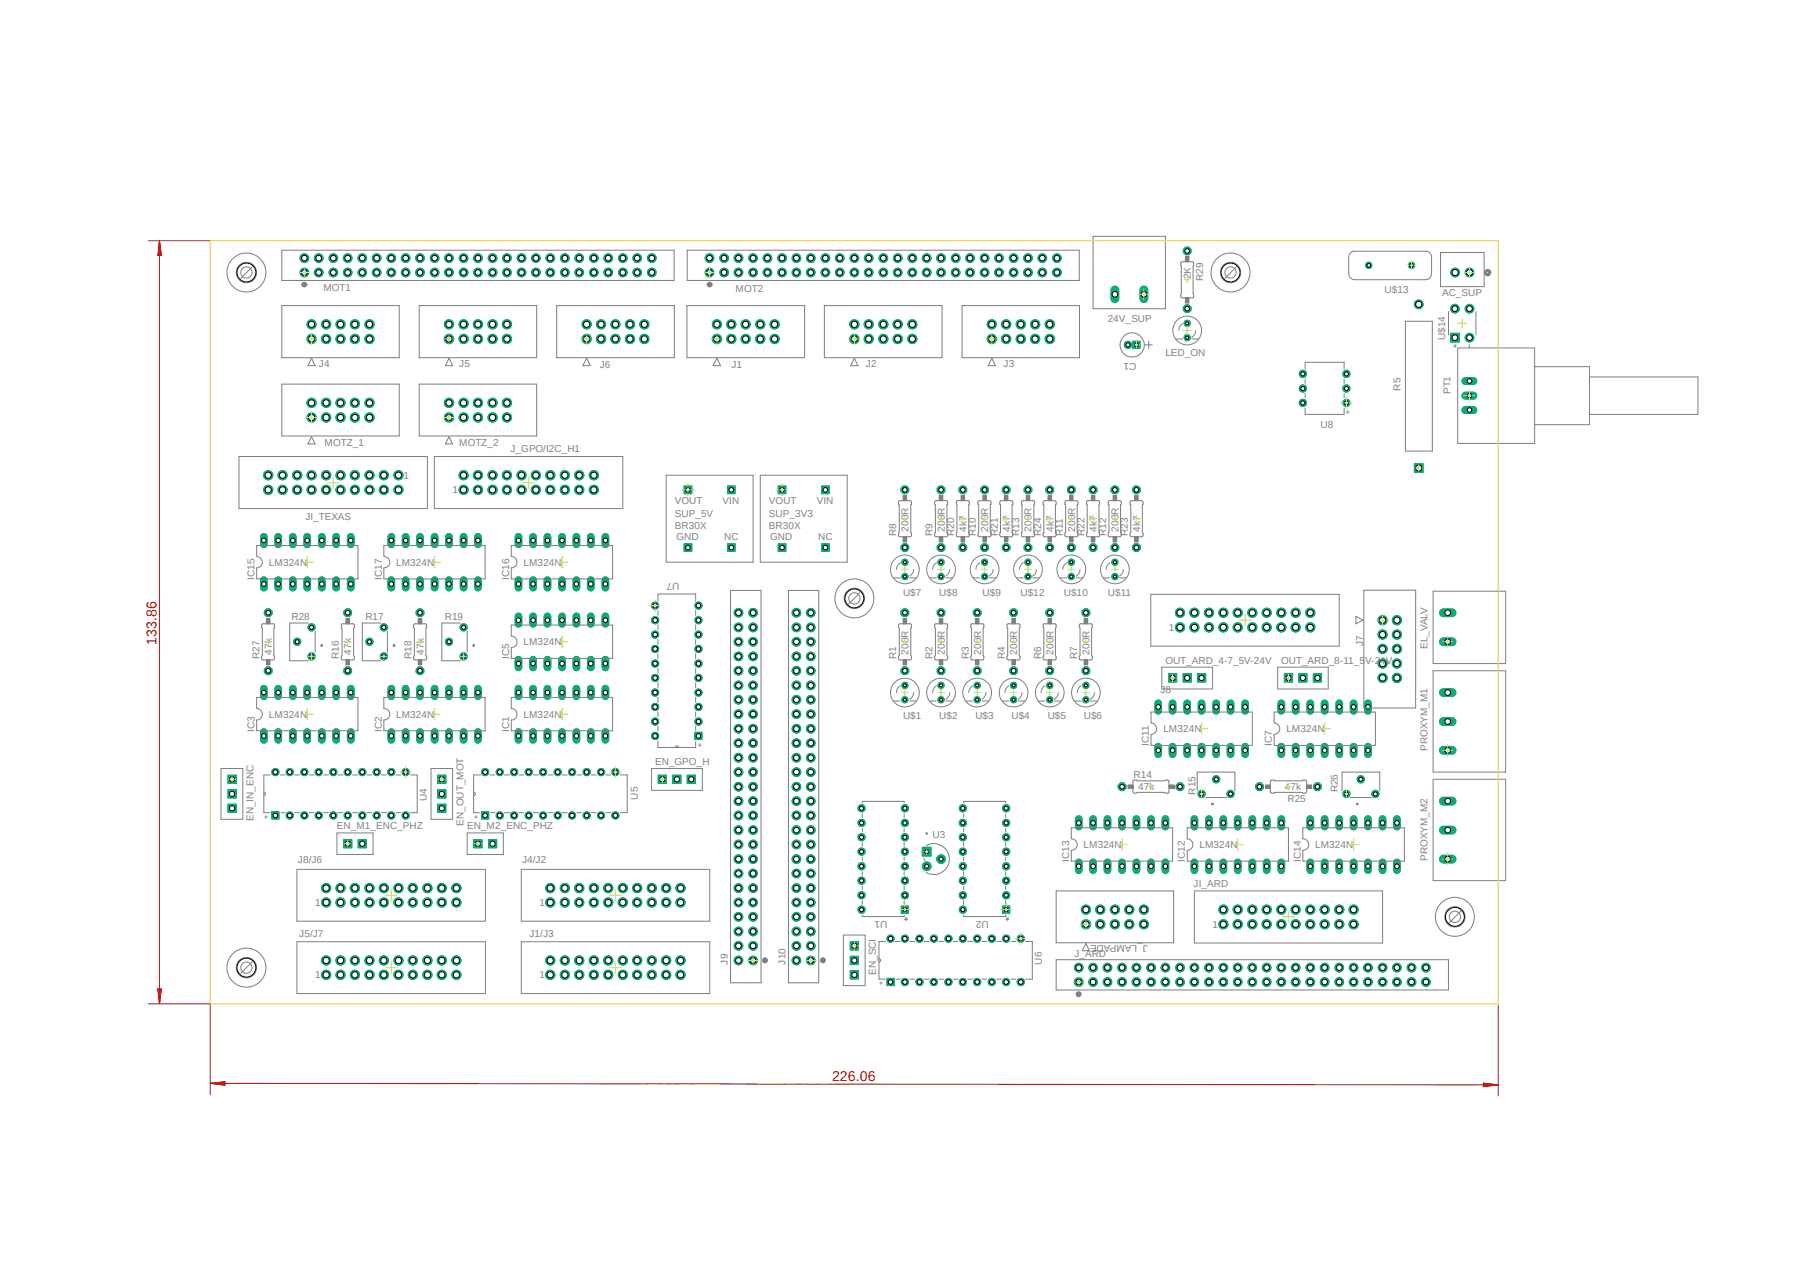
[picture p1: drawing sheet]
<svg xmlns="http://www.w3.org/2000/svg" width="297mm" height="210mm" viewBox="0 0 297 210" stroke-linecap="round" stroke-linejoin="round" font-family="sans-serif">
<defs><g id="words">
<g font-size="2.3" fill="#c90d0c">
<text x="25.8" y="106.3" transform="rotate(-90 25.8 106.3)">133.86</text>
<text x="137.4" y="178.3">226.06</text>
</g>
<g font-size="1.7" fill="#808080">
<text x="53.4" y="48">MOT1</text>
<text x="196.6" y="46.1" transform="rotate(-90 196.6 46.1)">2K</text>
<text x="198.6" y="46.4" transform="rotate(-90 198.6 46.4)">R29</text>
<text x="121.5" y="48.2">MOT2</text>
<text x="182.9" y="53.1">24V_SUP</text>
<text x="228.6" y="48.3">U$13</text>
<text x="238.1" y="48.9">AC_SUP</text>
<text x="187.6" y="59.9" transform="rotate(-180 187.6 59.9)">C1</text>
<text x="192.4" y="58.8">LED_ON</text>
<text x="238.6" y="56.1" transform="rotate(-90 238.6 56.1)">U$14</text>
<text x="52.7" y="60.6">J4</text>
<text x="75.8" y="60.6">J5</text>
<text x="99" y="60.8">J6</text>
<text x="120.8" y="60.8">J1</text>
<text x="143" y="60.6">J2</text>
<text x="165.7" y="60.6">J3</text>
<text x="231.2" y="64.4" transform="rotate(-90 231.2 64.4)">R5</text>
<text x="239.5" y="65" transform="rotate(-90 239.5 65)">PT1</text>
<text x="218" y="70.7">U8</text>
<text x="222.8" y="67.2" transform="rotate(-180 222.8 67.2)">*</text>
<text x="53.6" y="73.5">MOTZ_1</text>
<text x="75.8" y="73.5">MOTZ_2</text>
<text x="84.3" y="74.6">J_GPO/I2C_H1</text>
<text x="66.6" y="79">1</text>
<text x="74.7" y="81.4">1</text>
<text x="111.4" y="83.2">VOUT</text>
<text x="119.3" y="83.2">VIN</text>
<text x="127" y="83.2">VOUT</text>
<text x="134.8" y="83.2">VIN</text>
<text x="50.4" y="85.8">JI_TEXAS</text>
<text x="111.4" y="85.3">SUP_5V</text>
<text x="111.4" y="87.2">BR30X</text>
<text x="111.7" y="89.2">GND</text>
<text x="119.5" y="89.2">NC</text>
<text x="127" y="85.3">SUP_3V3</text>
<text x="127" y="87.2">BR30X</text>
<text x="127.2" y="89.2">GND</text>
<text x="135.1" y="89.2">NC</text>
<text x="148" y="88.4" transform="rotate(-90 148 88.4)">R8</text>
<text x="150" y="87.7" transform="rotate(-90 150 87.7)">200R</text>
<text x="154" y="88.4" transform="rotate(-90 154 88.4)">R9</text>
<text x="156" y="87.7" transform="rotate(-90 156 87.7)">200R</text>
<text x="157.5" y="88.4" transform="rotate(-90 157.5 88.4)">R20</text>
<text x="159.6" y="87.7" transform="rotate(-90 159.6 87.7)">4k7</text>
<text x="161.1" y="88.4" transform="rotate(-90 161.1 88.4)">R10</text>
<text x="163.2" y="87.7" transform="rotate(-90 163.2 87.7)">200R</text>
<text x="164.7" y="88.4" transform="rotate(-90 164.7 88.4)">R21</text>
<text x="166.8" y="87.7" transform="rotate(-90 166.8 87.7)">4k7</text>
<text x="168.3" y="88.4" transform="rotate(-90 168.3 88.4)">R13</text>
<text x="170.3" y="87.7" transform="rotate(-90 170.3 87.7)">200R</text>
<text x="171.9" y="88.4" transform="rotate(-90 171.9 88.4)">R24</text>
<text x="173.9" y="87.7" transform="rotate(-90 173.9 87.7)">4k7</text>
<text x="175.5" y="88.4" transform="rotate(-90 175.5 88.4)">R11</text>
<text x="177.5" y="87.7" transform="rotate(-90 177.5 87.7)">200R</text>
<text x="179" y="88.4" transform="rotate(-90 179 88.4)">R22</text>
<text x="181.1" y="87.7" transform="rotate(-90 181.1 87.7)">4k7</text>
<text x="182.6" y="88.4" transform="rotate(-90 182.6 88.4)">R12</text>
<text x="184.7" y="87.7" transform="rotate(-90 184.7 87.7)">200R</text>
<text x="186.2" y="88.4" transform="rotate(-90 186.2 88.4)">R23</text>
<text x="188.3" y="87.7" transform="rotate(-90 188.3 87.7)">4k7</text>
<text x="42" y="95.6" transform="rotate(-90 42 95.6)">IC15</text>
<text x="44.4" y="93.3">LM324N</text>
<text x="63" y="95.6" transform="rotate(-90 63 95.6)">IC17</text>
<text x="65.4" y="93.3">LM324N</text>
<text x="84.1" y="95.6" transform="rotate(-90 84.1 95.6)">IC16</text>
<text x="86.4" y="93.3">LM324N</text>
<text x="112.2" y="96.2" transform="rotate(-180 112.2 96.2)">U7</text>
<text x="149.1" y="98.3">U$7</text>
<text x="155.1" y="98.3">U$8</text>
<text x="162.2" y="98.3">U$9</text>
<text x="168.5" y="98.3">U$12</text>
<text x="175.6" y="98.3">U$10</text>
<text x="182.9" y="98.3">U$11</text>
<text x="44.9" y="108" transform="rotate(-90 44.9 108)">47k</text>
<text x="48.1" y="102.4">R28</text>
<text x="58" y="108" transform="rotate(-90 58 108)">47k</text>
<text x="60.3" y="102.4">R17</text>
<text x="70" y="108" transform="rotate(-90 70 108)">47k</text>
<text x="73.4" y="102.4">R19</text>
<text x="86.4" y="106.5">LM324N</text>
<text x="150" y="108" transform="rotate(-90 150 108)">200R</text>
<text x="156" y="108" transform="rotate(-90 156 108)">200R</text>
<text x="162" y="108" transform="rotate(-90 162 108)">200R</text>
<text x="167.9" y="108" transform="rotate(-90 167.9 108)">200R</text>
<text x="173.9" y="108" transform="rotate(-90 173.9 108)">200R</text>
<text x="179.9" y="108" transform="rotate(-90 179.9 108)">200R</text>
<text x="193" y="104.1">1</text>
<text x="225" y="106.6" transform="rotate(-90 225 106.6)">J7</text>
<text x="235.7" y="107.1" transform="rotate(-90 235.7 107.1)">EL_VALV</text>
<text x="42.8" y="108.8" transform="rotate(-90 42.8 108.8)">R27</text>
<text x="56" y="108.8" transform="rotate(-90 56 108.8)">R16</text>
<text x="67.9" y="108.8" transform="rotate(-90 67.9 108.8)">R18</text>
<text x="84.1" y="108.8" transform="rotate(-90 84.1 108.8)">IC5</text>
<text x="148" y="108.8" transform="rotate(-90 148 108.8)">R1</text>
<text x="154" y="108.8" transform="rotate(-90 154 108.8)">R2</text>
<text x="159.9" y="108.8" transform="rotate(-90 159.9 108.8)">R3</text>
<text x="165.9" y="108.8" transform="rotate(-90 165.9 108.8)">R4</text>
<text x="171.9" y="108.8" transform="rotate(-90 171.9 108.8)">R6</text>
<text x="177.8" y="108.8" transform="rotate(-90 177.8 108.8)">R7</text>
<text x="192.4" y="109.5">OUT_ARD_4-7_5V-24V</text>
<text x="211.5" y="109.5">OUT_ARD_8-11_5V-24V</text>
<text x="44.4" y="118.4">LM324N</text>
<text x="65.4" y="118.4">LM324N</text>
<text x="86.4" y="118.4">LM324N</text>
<text x="149.1" y="118.6">U$1</text>
<text x="155.1" y="118.6">U$2</text>
<text x="161" y="118.6">U$3</text>
<text x="167" y="118.6">U$4</text>
<text x="173" y="118.6">U$5</text>
<text x="178.9" y="118.6">U$6</text>
<text x="191.6" y="114.3">J8</text>
<text x="42" y="120.7" transform="rotate(-90 42 120.7)">IC3</text>
<text x="63" y="120.7" transform="rotate(-90 63 120.7)">IC2</text>
<text x="84.1" y="120.7" transform="rotate(-90 84.1 120.7)">IC1</text>
<text x="115.9" y="122.1" transform="rotate(-180 115.9 122.1)">*</text>
<text x="189.7" y="123.1" transform="rotate(-90 189.7 123.1)">IC11</text>
<text x="192.1" y="120.8">LM324N</text>
<text x="210" y="123.1" transform="rotate(-90 210 123.1)">IC7</text>
<text x="212.4" y="120.8">LM324N</text>
<text x="235.7" y="123.9" transform="rotate(-90 235.7 123.9)">PROXYM_M1</text>
<text x="105.3" y="131.9" transform="rotate(-90 105.3 131.9)">U5</text>
<text x="108.2" y="126.2">EN_GPO_H</text>
<text x="187.2" y="128.4">R14</text>
<text x="187.9" y="130.4">47k</text>
<text x="197.4" y="131.1" transform="rotate(-90 197.4 131.1)">R15</text>
<text x="212.1" y="130.3">47k</text>
<text x="220.9" y="130.7" transform="rotate(-90 220.9 130.7)">R26</text>
<text x="41.9" y="135.5" transform="rotate(-90 41.9 135.5)">EN_IN_ENC</text>
<text x="44.7" y="135.1" transform="rotate(-90 44.7 135.1)">*</text>
<text x="55.6" y="136.8">EN_M1_ENC_PHZ</text>
<text x="70.4" y="132.1" transform="rotate(-90 70.4 132.1)">U4</text>
<text x="76.5" y="136.2" transform="rotate(-90 76.5 136.2)">EN_OUT_MOT</text>
<text x="77.1" y="136.8">EN_M2_ENC_PHZ</text>
<text x="79.4" y="135.1" transform="rotate(-90 79.4 135.1)">*</text>
<text x="212.6" y="132.4">R25</text>
<text x="49.2" y="142.5">J8/J6</text>
<text x="86.2" y="142.5">J4/J2</text>
<text x="154" y="138.3">U3</text>
<text x="176.5" y="142.2" transform="rotate(-90 176.5 142.2)">IC13</text>
<text x="178.9" y="139.9">LM324N</text>
<text x="195.6" y="142.2" transform="rotate(-90 195.6 142.2)">IC12</text>
<text x="198" y="139.9">LM324N</text>
<text x="214.8" y="142.2" transform="rotate(-90 214.8 142.2)">IC14</text>
<text x="217.1" y="139.9">LM324N</text>
<text x="235.7" y="142" transform="rotate(-90 235.7 142)">PROXYM_M2</text>
<text x="52" y="149.5">1</text>
<text x="89.1" y="149.5">1</text>
<text x="197.1" y="146.3">JI_ARD</text>
<text x="49.4" y="154.6">J5/J7</text>
<text x="87.4" y="154.6">J1/J3</text>
<text x="146.5" y="151.9" transform="rotate(-180 146.5 151.9)">U1</text>
<text x="149.9" y="150.8" transform="rotate(-180 149.9 150.8)">*</text>
<text x="163.2" y="151.9" transform="rotate(-180 163.2 151.9)">U2</text>
<text x="166.7" y="150.8" transform="rotate(-180 166.7 150.8)">*</text>
<text x="189.5" y="155.9" transform="rotate(-180 189.5 155.9)">J_LAMPADE</text>
<text x="200.2" y="153.1">1</text>
<text x="52" y="161.4">1</text>
<text x="89.1" y="161.4">1</text>
<text x="120.1" y="159.1" transform="rotate(-90 120.1 159.1)">J9</text>
<text x="129.7" y="159.1" transform="rotate(-90 129.7 159.1)">J10</text>
<text x="144.6" y="160.8" transform="rotate(-90 144.6 160.8)">EN_SCI</text>
<text x="172" y="159.1" transform="rotate(-90 172 159.1)">U6</text>
<text x="177.4" y="157.9">J_ARD</text>
<text x="146.3" y="162.6" transform="rotate(-90 146.3 162.6)">*</text>
</g>
</g></defs>
<path d="M23.4 38.9l257.1 142M280.5 38.9l-257.1 142" fill="none" stroke="#fff" stroke-width=".17"/>
<path d="M188.8 47.8v1.5" fill="none" stroke="#0dab76" stroke-width="1.4"/>
<circle cx="188.8" cy="48.6" r=".46" fill="#fff"/>
<circle cx="188.8" cy="48.6" r=".46" fill="none" stroke="#000" stroke-width=".17"/>
<path d="M184.1 47.8v1.5" fill="none" stroke="#0dab76" stroke-width="1.4"/>
<circle cx="184.1" cy="48.6" r=".46" fill="#fff"/>
<circle cx="184.1" cy="48.6" r=".46" fill="none" stroke="#000" stroke-width=".17"/>
<circle cx="242.6" cy="45" r=".72" fill="#0dab76"/>
<circle cx="242.6" cy="45" r=".72" fill="none" stroke="#0dab76" stroke-width=".17"/>
<circle cx="242.6" cy="45" r=".51" fill="#fff"/>
<circle cx="242.6" cy="45" r=".51" fill="none" stroke="#000" stroke-width=".17"/>
<circle cx="240.2" cy="45" r=".72" fill="#0dab76"/>
<circle cx="240.2" cy="45" r=".72" fill="none" stroke="#0dab76" stroke-width=".17"/>
<circle cx="240.2" cy="45" r=".51" fill="#fff"/>
<circle cx="240.2" cy="45" r=".51" fill="none" stroke="#000" stroke-width=".17"/>
<path d="M238.3 105.9h1.4" fill="none" stroke="#0dab76" stroke-width="1.4"/>
<circle cx="239" cy="105.9" r=".46" fill="#fff"/>
<circle cx="239" cy="105.9" r=".46" fill="none" stroke="#000" stroke-width=".17"/>
<path d="M238.3 101.1h1.4" fill="none" stroke="#0dab76" stroke-width="1.4"/>
<circle cx="239" cy="101.1" r=".46" fill="#fff"/>
<circle cx="239" cy="101.1" r=".46" fill="none" stroke="#000" stroke-width=".17"/>
<path d="M108.7 127.9h1.3v1.3h-1.3z" fill-rule="evenodd" fill="#0dab76"/>
<path d="M108.7 127.9h1.3v1.3h-1.3z" fill="none" stroke="#0dab76" stroke-width=".17"/>
<circle cx="109.3" cy="128.6" r=".43" fill="#fff"/>
<circle cx="109.3" cy="128.6" r=".43" fill="none" stroke="#000" stroke-width=".17"/>
<path d="M111.1 127.9h1.3v1.3h-1.3z" fill-rule="evenodd" fill="#0dab76"/>
<path d="M111.1 127.9h1.3v1.3h-1.3z" fill="none" stroke="#0dab76" stroke-width=".17"/>
<circle cx="111.8" cy="128.6" r=".43" fill="#fff"/>
<circle cx="111.8" cy="128.6" r=".43" fill="none" stroke="#000" stroke-width=".17"/>
<path d="M113.5 127.9h1.3v1.3h-1.3z" fill-rule="evenodd" fill="#0dab76"/>
<path d="M113.5 127.9h1.3v1.3h-1.3z" fill="none" stroke="#0dab76" stroke-width=".17"/>
<circle cx="114.1" cy="128.6" r=".43" fill="#fff"/>
<circle cx="114.1" cy="128.6" r=".43" fill="none" stroke="#000" stroke-width=".17"/>
<path d="M37.6 127.9h1.4v1.3h-1.4z" fill-rule="evenodd" fill="#0dab76"/>
<path d="M37.6 127.9h1.4v1.3h-1.4z" fill="none" stroke="#0dab76" stroke-width=".17"/>
<circle cx="38.3" cy="128.6" r=".43" fill="#fff"/>
<circle cx="38.3" cy="128.6" r=".43" fill="none" stroke="#000" stroke-width=".17"/>
<path d="M37.6 130.3h1.4v1.4h-1.4z" fill-rule="evenodd" fill="#0dab76"/>
<path d="M37.6 130.3h1.4v1.4h-1.4z" fill="none" stroke="#0dab76" stroke-width=".17"/>
<circle cx="38.3" cy="131" r=".43" fill="#fff"/>
<circle cx="38.3" cy="131" r=".43" fill="none" stroke="#000" stroke-width=".17"/>
<path d="M37.6 132.7h1.4v1.3h-1.4z" fill-rule="evenodd" fill="#0dab76"/>
<path d="M37.6 132.7h1.4v1.3h-1.4z" fill="none" stroke="#0dab76" stroke-width=".17"/>
<circle cx="38.3" cy="133.3" r=".43" fill="#fff"/>
<circle cx="38.3" cy="133.3" r=".43" fill="none" stroke="#000" stroke-width=".17"/>
<path d="M56.7 138.5h1.4v1.4h-1.4z" fill-rule="evenodd" fill="#0dab76"/>
<path d="M56.7 138.5h1.4v1.4h-1.4z" fill="none" stroke="#0dab76" stroke-width=".17"/>
<circle cx="57.4" cy="139.2" r=".43" fill="#fff"/>
<circle cx="57.4" cy="139.2" r=".43" fill="none" stroke="#000" stroke-width=".17"/>
<path d="M59.1 138.5h1.4v1.4h-1.4z" fill-rule="evenodd" fill="#0dab76"/>
<path d="M59.1 138.5h1.4v1.4h-1.4z" fill="none" stroke="#0dab76" stroke-width=".17"/>
<circle cx="59.8" cy="139.2" r=".43" fill="#fff"/>
<circle cx="59.8" cy="139.2" r=".43" fill="none" stroke="#000" stroke-width=".17"/>
<path d="M78.2 138.5h1.4v1.4h-1.4z" fill-rule="evenodd" fill="#0dab76"/>
<path d="M78.2 138.5h1.4v1.4h-1.4z" fill="none" stroke="#0dab76" stroke-width=".17"/>
<circle cx="78.9" cy="139.2" r=".43" fill="#fff"/>
<circle cx="78.9" cy="139.2" r=".43" fill="none" stroke="#000" stroke-width=".17"/>
<path d="M80.6 138.5h1.4v1.4h-1.4z" fill-rule="evenodd" fill="#0dab76"/>
<path d="M80.6 138.5h1.4v1.4h-1.4z" fill="none" stroke="#0dab76" stroke-width=".17"/>
<circle cx="81.3" cy="139.2" r=".43" fill="#fff"/>
<circle cx="81.3" cy="139.2" r=".43" fill="none" stroke="#000" stroke-width=".17"/>
<path d="M72.3 127.9h1.3v1.3h-1.3z" fill-rule="evenodd" fill="#0dab76"/>
<path d="M72.3 127.9h1.3v1.3h-1.3z" fill="none" stroke="#0dab76" stroke-width=".17"/>
<circle cx="72.9" cy="128.6" r=".43" fill="#fff"/>
<circle cx="72.9" cy="128.6" r=".43" fill="none" stroke="#000" stroke-width=".17"/>
<path d="M72.3 130.3h1.3v1.4h-1.3z" fill-rule="evenodd" fill="#0dab76"/>
<path d="M72.3 130.3h1.3v1.4h-1.3z" fill="none" stroke="#0dab76" stroke-width=".17"/>
<circle cx="72.9" cy="131" r=".43" fill="#fff"/>
<circle cx="72.9" cy="131" r=".43" fill="none" stroke="#000" stroke-width=".17"/>
<path d="M72.3 132.7h1.3v1.3h-1.3z" fill-rule="evenodd" fill="#0dab76"/>
<path d="M72.3 132.7h1.3v1.3h-1.3z" fill="none" stroke="#0dab76" stroke-width=".17"/>
<circle cx="72.9" cy="133.3" r=".43" fill="#fff"/>
<circle cx="72.9" cy="133.3" r=".43" fill="none" stroke="#000" stroke-width=".17"/>
<path d="M140.4 155.4h1.3v1.3h-1.3z" fill-rule="evenodd" fill="#0dab76"/>
<path d="M140.4 155.4h1.3v1.3h-1.3z" fill="none" stroke="#0dab76" stroke-width=".17"/>
<circle cx="141" cy="156" r=".43" fill="#fff"/>
<circle cx="141" cy="156" r=".43" fill="none" stroke="#000" stroke-width=".17"/>
<path d="M140.4 157.8h1.3v1.3h-1.3z" fill-rule="evenodd" fill="#0dab76"/>
<path d="M140.4 157.8h1.3v1.3h-1.3z" fill="none" stroke="#0dab76" stroke-width=".17"/>
<circle cx="141" cy="158.5" r=".43" fill="#fff"/>
<circle cx="141" cy="158.5" r=".43" fill="none" stroke="#000" stroke-width=".17"/>
<path d="M140.4 160.1h1.3v1.4h-1.3z" fill-rule="evenodd" fill="#0dab76"/>
<path d="M140.4 160.1h1.3v1.4h-1.3z" fill="none" stroke="#0dab76" stroke-width=".17"/>
<circle cx="141" cy="160.8" r=".43" fill="#fff"/>
<circle cx="141" cy="160.8" r=".43" fill="none" stroke="#000" stroke-width=".17"/>
<path d="M85.6 120.8v1.2" fill="none" stroke="#0dab76" stroke-width="1.3"/>
<circle cx="85.6" cy="121.4" r=".38" fill="#fff"/>
<circle cx="85.6" cy="121.4" r=".38" fill="none" stroke="#000" stroke-width=".17"/>
<path d="M88 120.8v1.2" fill="none" stroke="#0dab76" stroke-width="1.3"/>
<circle cx="88" cy="121.4" r=".38" fill="#fff"/>
<circle cx="88" cy="121.4" r=".38" fill="none" stroke="#000" stroke-width=".17"/>
<path d="M99.9 120.8v1.2" fill="none" stroke="#0dab76" stroke-width="1.3"/>
<circle cx="99.9" cy="121.4" r=".38" fill="#fff"/>
<circle cx="99.9" cy="121.4" r=".38" fill="none" stroke="#000" stroke-width=".17"/>
<path d="M99.9 113.6v1.3" fill="none" stroke="#0dab76" stroke-width="1.3"/>
<circle cx="99.9" cy="114.3" r=".38" fill="#fff"/>
<circle cx="99.9" cy="114.3" r=".38" fill="none" stroke="#000" stroke-width=".17"/>
<path d="M90.4 120.8v1.2" fill="none" stroke="#0dab76" stroke-width="1.3"/>
<circle cx="90.4" cy="121.4" r=".38" fill="#fff"/>
<circle cx="90.4" cy="121.4" r=".38" fill="none" stroke="#000" stroke-width=".17"/>
<path d="M92.8 120.8v1.2" fill="none" stroke="#0dab76" stroke-width="1.3"/>
<circle cx="92.8" cy="121.4" r=".38" fill="#fff"/>
<circle cx="92.8" cy="121.4" r=".38" fill="none" stroke="#000" stroke-width=".17"/>
<path d="M97.5 120.8v1.2" fill="none" stroke="#0dab76" stroke-width="1.3"/>
<circle cx="97.5" cy="121.4" r=".38" fill="#fff"/>
<circle cx="97.5" cy="121.4" r=".38" fill="none" stroke="#000" stroke-width=".17"/>
<path d="M95.2 120.8v1.2" fill="none" stroke="#0dab76" stroke-width="1.3"/>
<circle cx="95.2" cy="121.4" r=".38" fill="#fff"/>
<circle cx="95.2" cy="121.4" r=".38" fill="none" stroke="#000" stroke-width=".17"/>
<path d="M97.5 113.6v1.3" fill="none" stroke="#0dab76" stroke-width="1.3"/>
<circle cx="97.5" cy="114.3" r=".38" fill="#fff"/>
<circle cx="97.5" cy="114.3" r=".38" fill="none" stroke="#000" stroke-width=".17"/>
<path d="M95.2 113.6v1.3" fill="none" stroke="#0dab76" stroke-width="1.3"/>
<circle cx="95.2" cy="114.3" r=".38" fill="#fff"/>
<circle cx="95.2" cy="114.3" r=".38" fill="none" stroke="#000" stroke-width=".17"/>
<path d="M92.8 113.6v1.3" fill="none" stroke="#0dab76" stroke-width="1.3"/>
<circle cx="92.8" cy="114.3" r=".38" fill="#fff"/>
<circle cx="92.8" cy="114.3" r=".38" fill="none" stroke="#000" stroke-width=".17"/>
<path d="M90.4 113.6v1.3" fill="none" stroke="#0dab76" stroke-width="1.3"/>
<circle cx="90.4" cy="114.3" r=".38" fill="#fff"/>
<circle cx="90.4" cy="114.3" r=".38" fill="none" stroke="#000" stroke-width=".17"/>
<path d="M88 113.6v1.3" fill="none" stroke="#0dab76" stroke-width="1.3"/>
<circle cx="88" cy="114.3" r=".38" fill="#fff"/>
<circle cx="88" cy="114.3" r=".38" fill="none" stroke="#000" stroke-width=".17"/>
<path d="M85.6 113.6v1.3" fill="none" stroke="#0dab76" stroke-width="1.3"/>
<circle cx="85.6" cy="114.3" r=".38" fill="#fff"/>
<circle cx="85.6" cy="114.3" r=".38" fill="none" stroke="#000" stroke-width=".17"/>
<path d="M191.2 123.2v1.2" fill="none" stroke="#0dab76" stroke-width="1.3"/>
<circle cx="191.2" cy="123.8" r=".38" fill="#fff"/>
<circle cx="191.2" cy="123.8" r=".38" fill="none" stroke="#000" stroke-width=".17"/>
<path d="M193.6 123.2v1.2" fill="none" stroke="#0dab76" stroke-width="1.3"/>
<circle cx="193.6" cy="123.8" r=".38" fill="#fff"/>
<circle cx="193.6" cy="123.8" r=".38" fill="none" stroke="#000" stroke-width=".17"/>
<path d="M205.6 123.2v1.2" fill="none" stroke="#0dab76" stroke-width="1.3"/>
<circle cx="205.6" cy="123.8" r=".38" fill="#fff"/>
<circle cx="205.6" cy="123.8" r=".38" fill="none" stroke="#000" stroke-width=".17"/>
<path d="M205.6 116v1.3" fill="none" stroke="#0dab76" stroke-width="1.3"/>
<circle cx="205.6" cy="116.6" r=".38" fill="#fff"/>
<circle cx="205.6" cy="116.6" r=".38" fill="none" stroke="#000" stroke-width=".17"/>
<path d="M196 123.2v1.2" fill="none" stroke="#0dab76" stroke-width="1.3"/>
<circle cx="196" cy="123.8" r=".38" fill="#fff"/>
<circle cx="196" cy="123.8" r=".38" fill="none" stroke="#000" stroke-width=".17"/>
<path d="M198.4 123.2v1.2" fill="none" stroke="#0dab76" stroke-width="1.3"/>
<circle cx="198.4" cy="123.8" r=".38" fill="#fff"/>
<circle cx="198.4" cy="123.8" r=".38" fill="none" stroke="#000" stroke-width=".17"/>
<path d="M203.2 123.2v1.2" fill="none" stroke="#0dab76" stroke-width="1.3"/>
<circle cx="203.2" cy="123.8" r=".38" fill="#fff"/>
<circle cx="203.2" cy="123.8" r=".38" fill="none" stroke="#000" stroke-width=".17"/>
<path d="M200.8 123.2v1.2" fill="none" stroke="#0dab76" stroke-width="1.3"/>
<circle cx="200.8" cy="123.8" r=".38" fill="#fff"/>
<circle cx="200.8" cy="123.8" r=".38" fill="none" stroke="#000" stroke-width=".17"/>
<path d="M203.2 116v1.3" fill="none" stroke="#0dab76" stroke-width="1.3"/>
<circle cx="203.2" cy="116.6" r=".38" fill="#fff"/>
<circle cx="203.2" cy="116.6" r=".38" fill="none" stroke="#000" stroke-width=".17"/>
<path d="M200.8 116v1.3" fill="none" stroke="#0dab76" stroke-width="1.3"/>
<circle cx="200.8" cy="116.6" r=".38" fill="#fff"/>
<circle cx="200.8" cy="116.6" r=".38" fill="none" stroke="#000" stroke-width=".17"/>
<path d="M198.4 116v1.3" fill="none" stroke="#0dab76" stroke-width="1.3"/>
<circle cx="198.4" cy="116.6" r=".38" fill="#fff"/>
<circle cx="198.4" cy="116.6" r=".38" fill="none" stroke="#000" stroke-width=".17"/>
<path d="M196 116v1.3" fill="none" stroke="#0dab76" stroke-width="1.3"/>
<circle cx="196" cy="116.6" r=".38" fill="#fff"/>
<circle cx="196" cy="116.6" r=".38" fill="none" stroke="#000" stroke-width=".17"/>
<path d="M193.6 116v1.3" fill="none" stroke="#0dab76" stroke-width="1.3"/>
<circle cx="193.6" cy="116.6" r=".38" fill="#fff"/>
<circle cx="193.6" cy="116.6" r=".38" fill="none" stroke="#000" stroke-width=".17"/>
<path d="M191.2 116v1.3" fill="none" stroke="#0dab76" stroke-width="1.3"/>
<circle cx="191.2" cy="116.6" r=".38" fill="#fff"/>
<circle cx="191.2" cy="116.6" r=".38" fill="none" stroke="#000" stroke-width=".17"/>
<path d="M197.2 142.3v1.3" fill="none" stroke="#0dab76" stroke-width="1.3"/>
<circle cx="197.2" cy="142.9" r=".38" fill="#fff"/>
<circle cx="197.2" cy="142.9" r=".38" fill="none" stroke="#000" stroke-width=".17"/>
<path d="M199.6 142.3v1.3" fill="none" stroke="#0dab76" stroke-width="1.3"/>
<circle cx="199.6" cy="142.9" r=".38" fill="#fff"/>
<circle cx="199.6" cy="142.9" r=".38" fill="none" stroke="#000" stroke-width=".17"/>
<path d="M211.5 142.3v1.3" fill="none" stroke="#0dab76" stroke-width="1.3"/>
<circle cx="211.5" cy="142.9" r=".38" fill="#fff"/>
<circle cx="211.5" cy="142.9" r=".38" fill="none" stroke="#000" stroke-width=".17"/>
<path d="M211.5 135.1v1.3" fill="none" stroke="#0dab76" stroke-width="1.3"/>
<circle cx="211.5" cy="135.8" r=".38" fill="#fff"/>
<circle cx="211.5" cy="135.8" r=".38" fill="none" stroke="#000" stroke-width=".17"/>
<path d="M202 142.3v1.3" fill="none" stroke="#0dab76" stroke-width="1.3"/>
<circle cx="202" cy="142.9" r=".38" fill="#fff"/>
<circle cx="202" cy="142.9" r=".38" fill="none" stroke="#000" stroke-width=".17"/>
<path d="M204.3 142.3v1.3" fill="none" stroke="#0dab76" stroke-width="1.3"/>
<circle cx="204.3" cy="142.9" r=".38" fill="#fff"/>
<circle cx="204.3" cy="142.9" r=".38" fill="none" stroke="#000" stroke-width=".17"/>
<path d="M209.1 142.3v1.3" fill="none" stroke="#0dab76" stroke-width="1.3"/>
<circle cx="209.1" cy="142.9" r=".38" fill="#fff"/>
<circle cx="209.1" cy="142.9" r=".38" fill="none" stroke="#000" stroke-width=".17"/>
<path d="M206.8 142.3v1.3" fill="none" stroke="#0dab76" stroke-width="1.3"/>
<circle cx="206.8" cy="142.9" r=".38" fill="#fff"/>
<circle cx="206.8" cy="142.9" r=".38" fill="none" stroke="#000" stroke-width=".17"/>
<path d="M209.1 135.1v1.3" fill="none" stroke="#0dab76" stroke-width="1.3"/>
<circle cx="209.1" cy="135.8" r=".38" fill="#fff"/>
<circle cx="209.1" cy="135.8" r=".38" fill="none" stroke="#000" stroke-width=".17"/>
<path d="M206.8 135.1v1.3" fill="none" stroke="#0dab76" stroke-width="1.3"/>
<circle cx="206.8" cy="135.8" r=".38" fill="#fff"/>
<circle cx="206.8" cy="135.8" r=".38" fill="none" stroke="#000" stroke-width=".17"/>
<path d="M204.3 135.1v1.3" fill="none" stroke="#0dab76" stroke-width="1.3"/>
<circle cx="204.3" cy="135.8" r=".38" fill="#fff"/>
<circle cx="204.3" cy="135.8" r=".38" fill="none" stroke="#000" stroke-width=".17"/>
<path d="M202 135.1v1.3" fill="none" stroke="#0dab76" stroke-width="1.3"/>
<circle cx="202" cy="135.8" r=".38" fill="#fff"/>
<circle cx="202" cy="135.8" r=".38" fill="none" stroke="#000" stroke-width=".17"/>
<path d="M199.6 135.1v1.3" fill="none" stroke="#0dab76" stroke-width="1.3"/>
<circle cx="199.6" cy="135.8" r=".38" fill="#fff"/>
<circle cx="199.6" cy="135.8" r=".38" fill="none" stroke="#000" stroke-width=".17"/>
<path d="M197.2 135.1v1.3" fill="none" stroke="#0dab76" stroke-width="1.3"/>
<circle cx="197.2" cy="135.8" r=".38" fill="#fff"/>
<circle cx="197.2" cy="135.8" r=".38" fill="none" stroke="#000" stroke-width=".17"/>
<path d="M178.1 142.3v1.3" fill="none" stroke="#0dab76" stroke-width="1.3"/>
<circle cx="178.1" cy="142.9" r=".38" fill="#fff"/>
<circle cx="178.1" cy="142.9" r=".38" fill="none" stroke="#000" stroke-width=".17"/>
<path d="M180.5 142.3v1.3" fill="none" stroke="#0dab76" stroke-width="1.3"/>
<circle cx="180.5" cy="142.9" r=".38" fill="#fff"/>
<circle cx="180.5" cy="142.9" r=".38" fill="none" stroke="#000" stroke-width=".17"/>
<path d="M192.4 142.3v1.3" fill="none" stroke="#0dab76" stroke-width="1.3"/>
<circle cx="192.4" cy="142.9" r=".38" fill="#fff"/>
<circle cx="192.4" cy="142.9" r=".38" fill="none" stroke="#000" stroke-width=".17"/>
<path d="M192.4 135.1v1.3" fill="none" stroke="#0dab76" stroke-width="1.3"/>
<circle cx="192.4" cy="135.8" r=".38" fill="#fff"/>
<circle cx="192.4" cy="135.8" r=".38" fill="none" stroke="#000" stroke-width=".17"/>
<path d="M182.8 142.3v1.3" fill="none" stroke="#0dab76" stroke-width="1.3"/>
<circle cx="182.8" cy="142.9" r=".38" fill="#fff"/>
<circle cx="182.8" cy="142.9" r=".38" fill="none" stroke="#000" stroke-width=".17"/>
<path d="M185.3 142.3v1.3" fill="none" stroke="#0dab76" stroke-width="1.3"/>
<circle cx="185.3" cy="142.9" r=".38" fill="#fff"/>
<circle cx="185.3" cy="142.9" r=".38" fill="none" stroke="#000" stroke-width=".17"/>
<path d="M190 142.3v1.3" fill="none" stroke="#0dab76" stroke-width="1.3"/>
<circle cx="190" cy="142.9" r=".38" fill="#fff"/>
<circle cx="190" cy="142.9" r=".38" fill="none" stroke="#000" stroke-width=".17"/>
<path d="M187.6 142.3v1.3" fill="none" stroke="#0dab76" stroke-width="1.3"/>
<circle cx="187.6" cy="142.9" r=".38" fill="#fff"/>
<circle cx="187.6" cy="142.9" r=".38" fill="none" stroke="#000" stroke-width=".17"/>
<path d="M190 135.1v1.3" fill="none" stroke="#0dab76" stroke-width="1.3"/>
<circle cx="190" cy="135.8" r=".38" fill="#fff"/>
<circle cx="190" cy="135.8" r=".38" fill="none" stroke="#000" stroke-width=".17"/>
<path d="M187.6 135.1v1.3" fill="none" stroke="#0dab76" stroke-width="1.3"/>
<circle cx="187.6" cy="135.8" r=".38" fill="#fff"/>
<circle cx="187.6" cy="135.8" r=".38" fill="none" stroke="#000" stroke-width=".17"/>
<path d="M185.3 135.1v1.3" fill="none" stroke="#0dab76" stroke-width="1.3"/>
<circle cx="185.3" cy="135.8" r=".38" fill="#fff"/>
<circle cx="185.3" cy="135.8" r=".38" fill="none" stroke="#000" stroke-width=".17"/>
<path d="M182.8 135.1v1.3" fill="none" stroke="#0dab76" stroke-width="1.3"/>
<circle cx="182.8" cy="135.8" r=".38" fill="#fff"/>
<circle cx="182.8" cy="135.8" r=".38" fill="none" stroke="#000" stroke-width=".17"/>
<path d="M180.5 135.1v1.3" fill="none" stroke="#0dab76" stroke-width="1.3"/>
<circle cx="180.5" cy="135.8" r=".38" fill="#fff"/>
<circle cx="180.5" cy="135.8" r=".38" fill="none" stroke="#000" stroke-width=".17"/>
<path d="M178.1 135.1v1.3" fill="none" stroke="#0dab76" stroke-width="1.3"/>
<circle cx="178.1" cy="135.8" r=".38" fill="#fff"/>
<circle cx="178.1" cy="135.8" r=".38" fill="none" stroke="#000" stroke-width=".17"/>
<path d="M216.3 142.3v1.3" fill="none" stroke="#0dab76" stroke-width="1.3"/>
<circle cx="216.3" cy="142.9" r=".38" fill="#fff"/>
<circle cx="216.3" cy="142.9" r=".38" fill="none" stroke="#000" stroke-width=".17"/>
<path d="M218.7 142.3v1.3" fill="none" stroke="#0dab76" stroke-width="1.3"/>
<circle cx="218.7" cy="142.9" r=".38" fill="#fff"/>
<circle cx="218.7" cy="142.9" r=".38" fill="none" stroke="#000" stroke-width=".17"/>
<path d="M230.6 142.3v1.3" fill="none" stroke="#0dab76" stroke-width="1.3"/>
<circle cx="230.6" cy="142.9" r=".38" fill="#fff"/>
<circle cx="230.6" cy="142.9" r=".38" fill="none" stroke="#000" stroke-width=".17"/>
<path d="M230.6 135.1v1.3" fill="none" stroke="#0dab76" stroke-width="1.3"/>
<circle cx="230.6" cy="135.8" r=".38" fill="#fff"/>
<circle cx="230.6" cy="135.8" r=".38" fill="none" stroke="#000" stroke-width=".17"/>
<path d="M221.1 142.3v1.3" fill="none" stroke="#0dab76" stroke-width="1.3"/>
<circle cx="221.1" cy="142.9" r=".38" fill="#fff"/>
<circle cx="221.1" cy="142.9" r=".38" fill="none" stroke="#000" stroke-width=".17"/>
<path d="M223.5 142.3v1.3" fill="none" stroke="#0dab76" stroke-width="1.3"/>
<circle cx="223.5" cy="142.9" r=".38" fill="#fff"/>
<circle cx="223.5" cy="142.9" r=".38" fill="none" stroke="#000" stroke-width=".17"/>
<path d="M228.3 142.3v1.3" fill="none" stroke="#0dab76" stroke-width="1.3"/>
<circle cx="228.3" cy="142.9" r=".38" fill="#fff"/>
<circle cx="228.3" cy="142.9" r=".38" fill="none" stroke="#000" stroke-width=".17"/>
<path d="M225.8 142.3v1.3" fill="none" stroke="#0dab76" stroke-width="1.3"/>
<circle cx="225.8" cy="142.9" r=".38" fill="#fff"/>
<circle cx="225.8" cy="142.9" r=".38" fill="none" stroke="#000" stroke-width=".17"/>
<path d="M228.3 135.1v1.3" fill="none" stroke="#0dab76" stroke-width="1.3"/>
<circle cx="228.3" cy="135.8" r=".38" fill="#fff"/>
<circle cx="228.3" cy="135.8" r=".38" fill="none" stroke="#000" stroke-width=".17"/>
<path d="M225.8 135.1v1.3" fill="none" stroke="#0dab76" stroke-width="1.3"/>
<circle cx="225.8" cy="135.8" r=".38" fill="#fff"/>
<circle cx="225.8" cy="135.8" r=".38" fill="none" stroke="#000" stroke-width=".17"/>
<path d="M223.5 135.1v1.3" fill="none" stroke="#0dab76" stroke-width="1.3"/>
<circle cx="223.5" cy="135.8" r=".38" fill="#fff"/>
<circle cx="223.5" cy="135.8" r=".38" fill="none" stroke="#000" stroke-width=".17"/>
<path d="M221.1 135.1v1.3" fill="none" stroke="#0dab76" stroke-width="1.3"/>
<circle cx="221.1" cy="135.8" r=".38" fill="#fff"/>
<circle cx="221.1" cy="135.8" r=".38" fill="none" stroke="#000" stroke-width=".17"/>
<path d="M218.7 135.1v1.3" fill="none" stroke="#0dab76" stroke-width="1.3"/>
<circle cx="218.7" cy="135.8" r=".38" fill="#fff"/>
<circle cx="218.7" cy="135.8" r=".38" fill="none" stroke="#000" stroke-width=".17"/>
<path d="M216.3 135.1v1.3" fill="none" stroke="#0dab76" stroke-width="1.3"/>
<circle cx="216.3" cy="135.8" r=".38" fill="#fff"/>
<circle cx="216.3" cy="135.8" r=".38" fill="none" stroke="#000" stroke-width=".17"/>
<path d="M43.6 95.7v1.2" fill="none" stroke="#0dab76" stroke-width="1.3"/>
<circle cx="43.6" cy="96.4" r=".38" fill="#fff"/>
<circle cx="43.6" cy="96.4" r=".38" fill="none" stroke="#000" stroke-width=".17"/>
<path d="M45.9 95.7v1.2" fill="none" stroke="#0dab76" stroke-width="1.3"/>
<circle cx="45.9" cy="96.4" r=".38" fill="#fff"/>
<circle cx="45.9" cy="96.4" r=".38" fill="none" stroke="#000" stroke-width=".17"/>
<path d="M57.9 95.7v1.2" fill="none" stroke="#0dab76" stroke-width="1.3"/>
<circle cx="57.9" cy="96.4" r=".38" fill="#fff"/>
<circle cx="57.9" cy="96.4" r=".38" fill="none" stroke="#000" stroke-width=".17"/>
<path d="M57.9 88.6v1.2" fill="none" stroke="#0dab76" stroke-width="1.3"/>
<circle cx="57.9" cy="89.2" r=".38" fill="#fff"/>
<circle cx="57.9" cy="89.2" r=".38" fill="none" stroke="#000" stroke-width=".17"/>
<path d="M48.3 95.7v1.2" fill="none" stroke="#0dab76" stroke-width="1.3"/>
<circle cx="48.3" cy="96.4" r=".38" fill="#fff"/>
<circle cx="48.3" cy="96.4" r=".38" fill="none" stroke="#000" stroke-width=".17"/>
<path d="M50.7 95.7v1.2" fill="none" stroke="#0dab76" stroke-width="1.3"/>
<circle cx="50.7" cy="96.4" r=".38" fill="#fff"/>
<circle cx="50.7" cy="96.4" r=".38" fill="none" stroke="#000" stroke-width=".17"/>
<path d="M55.5 95.7v1.2" fill="none" stroke="#0dab76" stroke-width="1.3"/>
<circle cx="55.5" cy="96.4" r=".38" fill="#fff"/>
<circle cx="55.5" cy="96.4" r=".38" fill="none" stroke="#000" stroke-width=".17"/>
<path d="M53.1 95.7v1.2" fill="none" stroke="#0dab76" stroke-width="1.3"/>
<circle cx="53.1" cy="96.4" r=".38" fill="#fff"/>
<circle cx="53.1" cy="96.4" r=".38" fill="none" stroke="#000" stroke-width=".17"/>
<path d="M55.5 88.6v1.2" fill="none" stroke="#0dab76" stroke-width="1.3"/>
<circle cx="55.5" cy="89.2" r=".38" fill="#fff"/>
<circle cx="55.5" cy="89.2" r=".38" fill="none" stroke="#000" stroke-width=".17"/>
<path d="M53.1 88.6v1.2" fill="none" stroke="#0dab76" stroke-width="1.3"/>
<circle cx="53.1" cy="89.2" r=".38" fill="#fff"/>
<circle cx="53.1" cy="89.2" r=".38" fill="none" stroke="#000" stroke-width=".17"/>
<path d="M50.7 88.6v1.2" fill="none" stroke="#0dab76" stroke-width="1.3"/>
<circle cx="50.7" cy="89.2" r=".38" fill="#fff"/>
<circle cx="50.7" cy="89.2" r=".38" fill="none" stroke="#000" stroke-width=".17"/>
<path d="M48.3 88.6v1.2" fill="none" stroke="#0dab76" stroke-width="1.3"/>
<circle cx="48.3" cy="89.2" r=".38" fill="#fff"/>
<circle cx="48.3" cy="89.2" r=".38" fill="none" stroke="#000" stroke-width=".17"/>
<path d="M45.9 88.6v1.2" fill="none" stroke="#0dab76" stroke-width="1.3"/>
<circle cx="45.9" cy="89.2" r=".38" fill="#fff"/>
<circle cx="45.9" cy="89.2" r=".38" fill="none" stroke="#000" stroke-width=".17"/>
<path d="M43.6 88.6v1.2" fill="none" stroke="#0dab76" stroke-width="1.3"/>
<circle cx="43.6" cy="89.2" r=".38" fill="#fff"/>
<circle cx="43.6" cy="89.2" r=".38" fill="none" stroke="#000" stroke-width=".17"/>
<path d="M85.6 95.7v1.2" fill="none" stroke="#0dab76" stroke-width="1.3"/>
<circle cx="85.6" cy="96.4" r=".38" fill="#fff"/>
<circle cx="85.6" cy="96.4" r=".38" fill="none" stroke="#000" stroke-width=".17"/>
<path d="M88 95.7v1.2" fill="none" stroke="#0dab76" stroke-width="1.3"/>
<circle cx="88" cy="96.4" r=".38" fill="#fff"/>
<circle cx="88" cy="96.4" r=".38" fill="none" stroke="#000" stroke-width=".17"/>
<path d="M99.9 95.7v1.2" fill="none" stroke="#0dab76" stroke-width="1.3"/>
<circle cx="99.9" cy="96.4" r=".38" fill="#fff"/>
<circle cx="99.9" cy="96.4" r=".38" fill="none" stroke="#000" stroke-width=".17"/>
<path d="M99.9 88.6v1.2" fill="none" stroke="#0dab76" stroke-width="1.3"/>
<circle cx="99.9" cy="89.2" r=".38" fill="#fff"/>
<circle cx="99.9" cy="89.2" r=".38" fill="none" stroke="#000" stroke-width=".17"/>
<path d="M90.4 95.7v1.2" fill="none" stroke="#0dab76" stroke-width="1.3"/>
<circle cx="90.4" cy="96.4" r=".38" fill="#fff"/>
<circle cx="90.4" cy="96.4" r=".38" fill="none" stroke="#000" stroke-width=".17"/>
<path d="M92.8 95.7v1.2" fill="none" stroke="#0dab76" stroke-width="1.3"/>
<circle cx="92.8" cy="96.4" r=".38" fill="#fff"/>
<circle cx="92.8" cy="96.4" r=".38" fill="none" stroke="#000" stroke-width=".17"/>
<path d="M97.5 95.7v1.2" fill="none" stroke="#0dab76" stroke-width="1.3"/>
<circle cx="97.5" cy="96.4" r=".38" fill="#fff"/>
<circle cx="97.5" cy="96.4" r=".38" fill="none" stroke="#000" stroke-width=".17"/>
<path d="M95.2 95.7v1.2" fill="none" stroke="#0dab76" stroke-width="1.3"/>
<circle cx="95.2" cy="96.4" r=".38" fill="#fff"/>
<circle cx="95.2" cy="96.4" r=".38" fill="none" stroke="#000" stroke-width=".17"/>
<path d="M97.5 88.6v1.2" fill="none" stroke="#0dab76" stroke-width="1.3"/>
<circle cx="97.5" cy="89.2" r=".38" fill="#fff"/>
<circle cx="97.5" cy="89.2" r=".38" fill="none" stroke="#000" stroke-width=".17"/>
<path d="M95.2 88.6v1.2" fill="none" stroke="#0dab76" stroke-width="1.3"/>
<circle cx="95.2" cy="89.2" r=".38" fill="#fff"/>
<circle cx="95.2" cy="89.2" r=".38" fill="none" stroke="#000" stroke-width=".17"/>
<path d="M92.8 88.6v1.2" fill="none" stroke="#0dab76" stroke-width="1.3"/>
<circle cx="92.8" cy="89.2" r=".38" fill="#fff"/>
<circle cx="92.8" cy="89.2" r=".38" fill="none" stroke="#000" stroke-width=".17"/>
<path d="M90.4 88.6v1.2" fill="none" stroke="#0dab76" stroke-width="1.3"/>
<circle cx="90.4" cy="89.2" r=".38" fill="#fff"/>
<circle cx="90.4" cy="89.2" r=".38" fill="none" stroke="#000" stroke-width=".17"/>
<path d="M88 88.6v1.2" fill="none" stroke="#0dab76" stroke-width="1.3"/>
<circle cx="88" cy="89.2" r=".38" fill="#fff"/>
<circle cx="88" cy="89.2" r=".38" fill="none" stroke="#000" stroke-width=".17"/>
<path d="M85.6 88.6v1.2" fill="none" stroke="#0dab76" stroke-width="1.3"/>
<circle cx="85.6" cy="89.2" r=".38" fill="#fff"/>
<circle cx="85.6" cy="89.2" r=".38" fill="none" stroke="#000" stroke-width=".17"/>
<path d="M64.6 95.7v1.2" fill="none" stroke="#0dab76" stroke-width="1.3"/>
<circle cx="64.6" cy="96.4" r=".38" fill="#fff"/>
<circle cx="64.6" cy="96.4" r=".38" fill="none" stroke="#000" stroke-width=".17"/>
<path d="M67 95.7v1.2" fill="none" stroke="#0dab76" stroke-width="1.3"/>
<circle cx="67" cy="96.4" r=".38" fill="#fff"/>
<circle cx="67" cy="96.4" r=".38" fill="none" stroke="#000" stroke-width=".17"/>
<path d="M78.9 95.7v1.2" fill="none" stroke="#0dab76" stroke-width="1.3"/>
<circle cx="78.9" cy="96.4" r=".38" fill="#fff"/>
<circle cx="78.9" cy="96.4" r=".38" fill="none" stroke="#000" stroke-width=".17"/>
<path d="M78.9 88.6v1.2" fill="none" stroke="#0dab76" stroke-width="1.3"/>
<circle cx="78.9" cy="89.2" r=".38" fill="#fff"/>
<circle cx="78.9" cy="89.2" r=".38" fill="none" stroke="#000" stroke-width=".17"/>
<path d="M69.3 95.7v1.2" fill="none" stroke="#0dab76" stroke-width="1.3"/>
<circle cx="69.3" cy="96.4" r=".38" fill="#fff"/>
<circle cx="69.3" cy="96.4" r=".38" fill="none" stroke="#000" stroke-width=".17"/>
<path d="M71.8 95.7v1.2" fill="none" stroke="#0dab76" stroke-width="1.3"/>
<circle cx="71.8" cy="96.4" r=".38" fill="#fff"/>
<circle cx="71.8" cy="96.4" r=".38" fill="none" stroke="#000" stroke-width=".17"/>
<path d="M76.5 95.7v1.2" fill="none" stroke="#0dab76" stroke-width="1.3"/>
<circle cx="76.5" cy="96.4" r=".38" fill="#fff"/>
<circle cx="76.5" cy="96.4" r=".38" fill="none" stroke="#000" stroke-width=".17"/>
<path d="M74.1 95.7v1.2" fill="none" stroke="#0dab76" stroke-width="1.3"/>
<circle cx="74.1" cy="96.4" r=".38" fill="#fff"/>
<circle cx="74.1" cy="96.4" r=".38" fill="none" stroke="#000" stroke-width=".17"/>
<path d="M76.5 88.6v1.2" fill="none" stroke="#0dab76" stroke-width="1.3"/>
<circle cx="76.5" cy="89.2" r=".38" fill="#fff"/>
<circle cx="76.5" cy="89.2" r=".38" fill="none" stroke="#000" stroke-width=".17"/>
<path d="M74.1 88.6v1.2" fill="none" stroke="#0dab76" stroke-width="1.3"/>
<circle cx="74.1" cy="89.2" r=".38" fill="#fff"/>
<circle cx="74.1" cy="89.2" r=".38" fill="none" stroke="#000" stroke-width=".17"/>
<path d="M71.8 88.6v1.2" fill="none" stroke="#0dab76" stroke-width="1.3"/>
<circle cx="71.8" cy="89.2" r=".38" fill="#fff"/>
<circle cx="71.8" cy="89.2" r=".38" fill="none" stroke="#000" stroke-width=".17"/>
<path d="M69.3 88.6v1.2" fill="none" stroke="#0dab76" stroke-width="1.3"/>
<circle cx="69.3" cy="89.2" r=".38" fill="#fff"/>
<circle cx="69.3" cy="89.2" r=".38" fill="none" stroke="#000" stroke-width=".17"/>
<path d="M67 88.6v1.2" fill="none" stroke="#0dab76" stroke-width="1.3"/>
<circle cx="67" cy="89.2" r=".38" fill="#fff"/>
<circle cx="67" cy="89.2" r=".38" fill="none" stroke="#000" stroke-width=".17"/>
<path d="M64.6 88.6v1.2" fill="none" stroke="#0dab76" stroke-width="1.3"/>
<circle cx="64.6" cy="89.2" r=".38" fill="#fff"/>
<circle cx="64.6" cy="89.2" r=".38" fill="none" stroke="#000" stroke-width=".17"/>
<path d="M64.6 120.8v1.2" fill="none" stroke="#0dab76" stroke-width="1.3"/>
<circle cx="64.6" cy="121.4" r=".38" fill="#fff"/>
<circle cx="64.6" cy="121.4" r=".38" fill="none" stroke="#000" stroke-width=".17"/>
<path d="M67 120.8v1.2" fill="none" stroke="#0dab76" stroke-width="1.3"/>
<circle cx="67" cy="121.4" r=".38" fill="#fff"/>
<circle cx="67" cy="121.4" r=".38" fill="none" stroke="#000" stroke-width=".17"/>
<path d="M78.9 120.8v1.2" fill="none" stroke="#0dab76" stroke-width="1.3"/>
<circle cx="78.9" cy="121.4" r=".38" fill="#fff"/>
<circle cx="78.9" cy="121.4" r=".38" fill="none" stroke="#000" stroke-width=".17"/>
<path d="M78.9 113.6v1.3" fill="none" stroke="#0dab76" stroke-width="1.3"/>
<circle cx="78.9" cy="114.3" r=".38" fill="#fff"/>
<circle cx="78.9" cy="114.3" r=".38" fill="none" stroke="#000" stroke-width=".17"/>
<path d="M69.3 120.8v1.2" fill="none" stroke="#0dab76" stroke-width="1.3"/>
<circle cx="69.3" cy="121.4" r=".38" fill="#fff"/>
<circle cx="69.3" cy="121.4" r=".38" fill="none" stroke="#000" stroke-width=".17"/>
<path d="M71.8 120.8v1.2" fill="none" stroke="#0dab76" stroke-width="1.3"/>
<circle cx="71.8" cy="121.4" r=".38" fill="#fff"/>
<circle cx="71.8" cy="121.4" r=".38" fill="none" stroke="#000" stroke-width=".17"/>
<path d="M76.5 120.8v1.2" fill="none" stroke="#0dab76" stroke-width="1.3"/>
<circle cx="76.5" cy="121.4" r=".38" fill="#fff"/>
<circle cx="76.5" cy="121.4" r=".38" fill="none" stroke="#000" stroke-width=".17"/>
<path d="M74.1 120.8v1.2" fill="none" stroke="#0dab76" stroke-width="1.3"/>
<circle cx="74.1" cy="121.4" r=".38" fill="#fff"/>
<circle cx="74.1" cy="121.4" r=".38" fill="none" stroke="#000" stroke-width=".17"/>
<path d="M76.5 113.6v1.3" fill="none" stroke="#0dab76" stroke-width="1.3"/>
<circle cx="76.5" cy="114.3" r=".38" fill="#fff"/>
<circle cx="76.5" cy="114.3" r=".38" fill="none" stroke="#000" stroke-width=".17"/>
<path d="M74.1 113.6v1.3" fill="none" stroke="#0dab76" stroke-width="1.3"/>
<circle cx="74.1" cy="114.3" r=".38" fill="#fff"/>
<circle cx="74.1" cy="114.3" r=".38" fill="none" stroke="#000" stroke-width=".17"/>
<path d="M71.8 113.6v1.3" fill="none" stroke="#0dab76" stroke-width="1.3"/>
<circle cx="71.8" cy="114.3" r=".38" fill="#fff"/>
<circle cx="71.8" cy="114.3" r=".38" fill="none" stroke="#000" stroke-width=".17"/>
<path d="M69.3 113.6v1.3" fill="none" stroke="#0dab76" stroke-width="1.3"/>
<circle cx="69.3" cy="114.3" r=".38" fill="#fff"/>
<circle cx="69.3" cy="114.3" r=".38" fill="none" stroke="#000" stroke-width=".17"/>
<path d="M67 113.6v1.3" fill="none" stroke="#0dab76" stroke-width="1.3"/>
<circle cx="67" cy="114.3" r=".38" fill="#fff"/>
<circle cx="67" cy="114.3" r=".38" fill="none" stroke="#000" stroke-width=".17"/>
<path d="M64.6 113.6v1.3" fill="none" stroke="#0dab76" stroke-width="1.3"/>
<circle cx="64.6" cy="114.3" r=".38" fill="#fff"/>
<circle cx="64.6" cy="114.3" r=".38" fill="none" stroke="#000" stroke-width=".17"/>
<path d="M43.6 120.8v1.2" fill="none" stroke="#0dab76" stroke-width="1.3"/>
<circle cx="43.6" cy="121.4" r=".38" fill="#fff"/>
<circle cx="43.6" cy="121.4" r=".38" fill="none" stroke="#000" stroke-width=".17"/>
<path d="M45.9 120.8v1.2" fill="none" stroke="#0dab76" stroke-width="1.3"/>
<circle cx="45.9" cy="121.4" r=".38" fill="#fff"/>
<circle cx="45.9" cy="121.4" r=".38" fill="none" stroke="#000" stroke-width=".17"/>
<path d="M57.9 120.8v1.2" fill="none" stroke="#0dab76" stroke-width="1.3"/>
<circle cx="57.9" cy="121.4" r=".38" fill="#fff"/>
<circle cx="57.9" cy="121.4" r=".38" fill="none" stroke="#000" stroke-width=".17"/>
<path d="M57.9 113.6v1.3" fill="none" stroke="#0dab76" stroke-width="1.3"/>
<circle cx="57.9" cy="114.3" r=".38" fill="#fff"/>
<circle cx="57.9" cy="114.3" r=".38" fill="none" stroke="#000" stroke-width=".17"/>
<path d="M48.3 120.8v1.2" fill="none" stroke="#0dab76" stroke-width="1.3"/>
<circle cx="48.3" cy="121.4" r=".38" fill="#fff"/>
<circle cx="48.3" cy="121.4" r=".38" fill="none" stroke="#000" stroke-width=".17"/>
<path d="M50.7 120.8v1.2" fill="none" stroke="#0dab76" stroke-width="1.3"/>
<circle cx="50.7" cy="121.4" r=".38" fill="#fff"/>
<circle cx="50.7" cy="121.4" r=".38" fill="none" stroke="#000" stroke-width=".17"/>
<path d="M55.5 120.8v1.2" fill="none" stroke="#0dab76" stroke-width="1.3"/>
<circle cx="55.5" cy="121.4" r=".38" fill="#fff"/>
<circle cx="55.5" cy="121.4" r=".38" fill="none" stroke="#000" stroke-width=".17"/>
<path d="M53.1 120.8v1.2" fill="none" stroke="#0dab76" stroke-width="1.3"/>
<circle cx="53.1" cy="121.4" r=".38" fill="#fff"/>
<circle cx="53.1" cy="121.4" r=".38" fill="none" stroke="#000" stroke-width=".17"/>
<path d="M55.5 113.6v1.3" fill="none" stroke="#0dab76" stroke-width="1.3"/>
<circle cx="55.5" cy="114.3" r=".38" fill="#fff"/>
<circle cx="55.5" cy="114.3" r=".38" fill="none" stroke="#000" stroke-width=".17"/>
<path d="M53.1 113.6v1.3" fill="none" stroke="#0dab76" stroke-width="1.3"/>
<circle cx="53.1" cy="114.3" r=".38" fill="#fff"/>
<circle cx="53.1" cy="114.3" r=".38" fill="none" stroke="#000" stroke-width=".17"/>
<path d="M50.7 113.6v1.3" fill="none" stroke="#0dab76" stroke-width="1.3"/>
<circle cx="50.7" cy="114.3" r=".38" fill="#fff"/>
<circle cx="50.7" cy="114.3" r=".38" fill="none" stroke="#000" stroke-width=".17"/>
<path d="M48.3 113.6v1.3" fill="none" stroke="#0dab76" stroke-width="1.3"/>
<circle cx="48.3" cy="114.3" r=".38" fill="#fff"/>
<circle cx="48.3" cy="114.3" r=".38" fill="none" stroke="#000" stroke-width=".17"/>
<path d="M45.9 113.6v1.3" fill="none" stroke="#0dab76" stroke-width="1.3"/>
<circle cx="45.9" cy="114.3" r=".38" fill="#fff"/>
<circle cx="45.9" cy="114.3" r=".38" fill="none" stroke="#000" stroke-width=".17"/>
<path d="M43.6 113.6v1.3" fill="none" stroke="#0dab76" stroke-width="1.3"/>
<circle cx="43.6" cy="114.3" r=".38" fill="#fff"/>
<circle cx="43.6" cy="114.3" r=".38" fill="none" stroke="#000" stroke-width=".17"/>
<path d="M85.6 108.8v1.3" fill="none" stroke="#0dab76" stroke-width="1.3"/>
<circle cx="85.6" cy="109.5" r=".38" fill="#fff"/>
<circle cx="85.6" cy="109.5" r=".38" fill="none" stroke="#000" stroke-width=".17"/>
<path d="M88 108.8v1.3" fill="none" stroke="#0dab76" stroke-width="1.3"/>
<circle cx="88" cy="109.5" r=".38" fill="#fff"/>
<circle cx="88" cy="109.5" r=".38" fill="none" stroke="#000" stroke-width=".17"/>
<path d="M99.9 108.8v1.3" fill="none" stroke="#0dab76" stroke-width="1.3"/>
<circle cx="99.9" cy="109.5" r=".38" fill="#fff"/>
<circle cx="99.9" cy="109.5" r=".38" fill="none" stroke="#000" stroke-width=".17"/>
<path d="M99.9 101.7v1.2" fill="none" stroke="#0dab76" stroke-width="1.3"/>
<circle cx="99.9" cy="102.3" r=".38" fill="#fff"/>
<circle cx="99.9" cy="102.3" r=".38" fill="none" stroke="#000" stroke-width=".17"/>
<path d="M90.4 108.8v1.3" fill="none" stroke="#0dab76" stroke-width="1.3"/>
<circle cx="90.4" cy="109.5" r=".38" fill="#fff"/>
<circle cx="90.4" cy="109.5" r=".38" fill="none" stroke="#000" stroke-width=".17"/>
<path d="M92.8 108.8v1.3" fill="none" stroke="#0dab76" stroke-width="1.3"/>
<circle cx="92.8" cy="109.5" r=".38" fill="#fff"/>
<circle cx="92.8" cy="109.5" r=".38" fill="none" stroke="#000" stroke-width=".17"/>
<path d="M97.5 108.8v1.3" fill="none" stroke="#0dab76" stroke-width="1.3"/>
<circle cx="97.5" cy="109.5" r=".38" fill="#fff"/>
<circle cx="97.5" cy="109.5" r=".38" fill="none" stroke="#000" stroke-width=".17"/>
<path d="M95.2 108.8v1.3" fill="none" stroke="#0dab76" stroke-width="1.3"/>
<circle cx="95.2" cy="109.5" r=".38" fill="#fff"/>
<circle cx="95.2" cy="109.5" r=".38" fill="none" stroke="#000" stroke-width=".17"/>
<path d="M97.5 101.7v1.2" fill="none" stroke="#0dab76" stroke-width="1.3"/>
<circle cx="97.5" cy="102.3" r=".38" fill="#fff"/>
<circle cx="97.5" cy="102.3" r=".38" fill="none" stroke="#000" stroke-width=".17"/>
<path d="M95.2 101.7v1.2" fill="none" stroke="#0dab76" stroke-width="1.3"/>
<circle cx="95.2" cy="102.3" r=".38" fill="#fff"/>
<circle cx="95.2" cy="102.3" r=".38" fill="none" stroke="#000" stroke-width=".17"/>
<path d="M92.8 101.7v1.2" fill="none" stroke="#0dab76" stroke-width="1.3"/>
<circle cx="92.8" cy="102.3" r=".38" fill="#fff"/>
<circle cx="92.8" cy="102.3" r=".38" fill="none" stroke="#000" stroke-width=".17"/>
<path d="M90.4 101.7v1.2" fill="none" stroke="#0dab76" stroke-width="1.3"/>
<circle cx="90.4" cy="102.3" r=".38" fill="#fff"/>
<circle cx="90.4" cy="102.3" r=".38" fill="none" stroke="#000" stroke-width=".17"/>
<path d="M88 101.7v1.2" fill="none" stroke="#0dab76" stroke-width="1.3"/>
<circle cx="88" cy="102.3" r=".38" fill="#fff"/>
<circle cx="88" cy="102.3" r=".38" fill="none" stroke="#000" stroke-width=".17"/>
<path d="M85.6 101.7v1.2" fill="none" stroke="#0dab76" stroke-width="1.3"/>
<circle cx="85.6" cy="102.3" r=".38" fill="#fff"/>
<circle cx="85.6" cy="102.3" r=".38" fill="none" stroke="#000" stroke-width=".17"/>
<path d="M211.5 123.2v1.2" fill="none" stroke="#0dab76" stroke-width="1.3"/>
<circle cx="211.5" cy="123.8" r=".38" fill="#fff"/>
<circle cx="211.5" cy="123.8" r=".38" fill="none" stroke="#000" stroke-width=".17"/>
<path d="M213.9 123.2v1.2" fill="none" stroke="#0dab76" stroke-width="1.3"/>
<circle cx="213.9" cy="123.8" r=".38" fill="#fff"/>
<circle cx="213.9" cy="123.8" r=".38" fill="none" stroke="#000" stroke-width=".17"/>
<path d="M225.8 123.2v1.2" fill="none" stroke="#0dab76" stroke-width="1.3"/>
<circle cx="225.8" cy="123.8" r=".38" fill="#fff"/>
<circle cx="225.8" cy="123.8" r=".38" fill="none" stroke="#000" stroke-width=".17"/>
<path d="M225.8 116v1.3" fill="none" stroke="#0dab76" stroke-width="1.3"/>
<circle cx="225.8" cy="116.6" r=".38" fill="#fff"/>
<circle cx="225.8" cy="116.6" r=".38" fill="none" stroke="#000" stroke-width=".17"/>
<path d="M216.3 123.2v1.2" fill="none" stroke="#0dab76" stroke-width="1.3"/>
<circle cx="216.3" cy="123.8" r=".38" fill="#fff"/>
<circle cx="216.3" cy="123.8" r=".38" fill="none" stroke="#000" stroke-width=".17"/>
<path d="M218.7 123.2v1.2" fill="none" stroke="#0dab76" stroke-width="1.3"/>
<circle cx="218.7" cy="123.8" r=".38" fill="#fff"/>
<circle cx="218.7" cy="123.8" r=".38" fill="none" stroke="#000" stroke-width=".17"/>
<path d="M223.5 123.2v1.2" fill="none" stroke="#0dab76" stroke-width="1.3"/>
<circle cx="223.5" cy="123.8" r=".38" fill="#fff"/>
<circle cx="223.5" cy="123.8" r=".38" fill="none" stroke="#000" stroke-width=".17"/>
<path d="M221.1 123.2v1.2" fill="none" stroke="#0dab76" stroke-width="1.3"/>
<circle cx="221.1" cy="123.8" r=".38" fill="#fff"/>
<circle cx="221.1" cy="123.8" r=".38" fill="none" stroke="#000" stroke-width=".17"/>
<path d="M223.5 116v1.3" fill="none" stroke="#0dab76" stroke-width="1.3"/>
<circle cx="223.5" cy="116.6" r=".38" fill="#fff"/>
<circle cx="223.5" cy="116.6" r=".38" fill="none" stroke="#000" stroke-width=".17"/>
<path d="M221.1 116v1.3" fill="none" stroke="#0dab76" stroke-width="1.3"/>
<circle cx="221.1" cy="116.6" r=".38" fill="#fff"/>
<circle cx="221.1" cy="116.6" r=".38" fill="none" stroke="#000" stroke-width=".17"/>
<path d="M218.7 116v1.3" fill="none" stroke="#0dab76" stroke-width="1.3"/>
<circle cx="218.7" cy="116.6" r=".38" fill="#fff"/>
<circle cx="218.7" cy="116.6" r=".38" fill="none" stroke="#000" stroke-width=".17"/>
<path d="M216.3 116v1.3" fill="none" stroke="#0dab76" stroke-width="1.3"/>
<circle cx="216.3" cy="116.6" r=".38" fill="#fff"/>
<circle cx="216.3" cy="116.6" r=".38" fill="none" stroke="#000" stroke-width=".17"/>
<path d="M213.9 116v1.3" fill="none" stroke="#0dab76" stroke-width="1.3"/>
<circle cx="213.9" cy="116.6" r=".38" fill="#fff"/>
<circle cx="213.9" cy="116.6" r=".38" fill="none" stroke="#000" stroke-width=".17"/>
<path d="M211.5 116v1.3" fill="none" stroke="#0dab76" stroke-width="1.3"/>
<circle cx="211.5" cy="116.6" r=".38" fill="#fff"/>
<circle cx="211.5" cy="116.6" r=".38" fill="none" stroke="#000" stroke-width=".17"/>
<circle cx="118.4" cy="55.9" r=".76" fill="#0dab76"/>
<circle cx="118.4" cy="55.9" r=".76" fill="none" stroke="#0dab76" stroke-width=".17"/>
<circle cx="118.4" cy="55.9" r=".51" fill="#fff"/>
<circle cx="118.4" cy="55.9" r=".51" fill="none" stroke="#000" stroke-width=".17"/>
<circle cx="118.4" cy="53.5" r=".76" fill="#0dab76"/>
<circle cx="118.4" cy="53.5" r=".76" fill="none" stroke="#0dab76" stroke-width=".17"/>
<circle cx="118.4" cy="53.5" r=".51" fill="#fff"/>
<circle cx="118.4" cy="53.5" r=".51" fill="none" stroke="#000" stroke-width=".17"/>
<circle cx="120.7" cy="55.9" r=".76" fill="#0dab76"/>
<circle cx="120.7" cy="55.9" r=".76" fill="none" stroke="#0dab76" stroke-width=".17"/>
<circle cx="120.7" cy="55.9" r=".51" fill="#fff"/>
<circle cx="120.7" cy="55.9" r=".51" fill="none" stroke="#000" stroke-width=".17"/>
<circle cx="120.7" cy="53.5" r=".76" fill="#0dab76"/>
<circle cx="120.7" cy="53.5" r=".76" fill="none" stroke="#0dab76" stroke-width=".17"/>
<circle cx="120.7" cy="53.5" r=".51" fill="#fff"/>
<circle cx="120.7" cy="53.5" r=".51" fill="none" stroke="#000" stroke-width=".17"/>
<circle cx="123.1" cy="55.9" r=".76" fill="#0dab76"/>
<circle cx="123.1" cy="55.9" r=".76" fill="none" stroke="#0dab76" stroke-width=".17"/>
<circle cx="123.1" cy="55.9" r=".51" fill="#fff"/>
<circle cx="123.1" cy="55.9" r=".51" fill="none" stroke="#000" stroke-width=".17"/>
<circle cx="123.1" cy="53.5" r=".76" fill="#0dab76"/>
<circle cx="123.1" cy="53.5" r=".76" fill="none" stroke="#0dab76" stroke-width=".17"/>
<circle cx="123.1" cy="53.5" r=".51" fill="#fff"/>
<circle cx="123.1" cy="53.5" r=".51" fill="none" stroke="#000" stroke-width=".17"/>
<circle cx="125.5" cy="55.9" r=".76" fill="#0dab76"/>
<circle cx="125.5" cy="55.9" r=".76" fill="none" stroke="#0dab76" stroke-width=".17"/>
<circle cx="125.5" cy="55.9" r=".51" fill="#fff"/>
<circle cx="125.5" cy="55.9" r=".51" fill="none" stroke="#000" stroke-width=".17"/>
<circle cx="125.5" cy="53.5" r=".76" fill="#0dab76"/>
<circle cx="125.5" cy="53.5" r=".76" fill="none" stroke="#0dab76" stroke-width=".17"/>
<circle cx="125.5" cy="53.5" r=".51" fill="#fff"/>
<circle cx="125.5" cy="53.5" r=".51" fill="none" stroke="#000" stroke-width=".17"/>
<circle cx="127.9" cy="55.9" r=".76" fill="#0dab76"/>
<circle cx="127.9" cy="55.9" r=".76" fill="none" stroke="#0dab76" stroke-width=".17"/>
<circle cx="127.9" cy="55.9" r=".51" fill="#fff"/>
<circle cx="127.9" cy="55.9" r=".51" fill="none" stroke="#000" stroke-width=".17"/>
<circle cx="127.9" cy="53.5" r=".76" fill="#0dab76"/>
<circle cx="127.9" cy="53.5" r=".76" fill="none" stroke="#0dab76" stroke-width=".17"/>
<circle cx="127.9" cy="53.5" r=".51" fill="#fff"/>
<circle cx="127.9" cy="53.5" r=".51" fill="none" stroke="#000" stroke-width=".17"/>
<circle cx="90.8" cy="158.5" r=".76" fill="#0dab76"/>
<circle cx="90.8" cy="158.5" r=".76" fill="none" stroke="#0dab76" stroke-width=".17"/>
<circle cx="90.8" cy="158.5" r=".51" fill="#fff"/>
<circle cx="90.8" cy="158.5" r=".51" fill="none" stroke="#000" stroke-width=".17"/>
<circle cx="90.8" cy="160.8" r=".76" fill="#0dab76"/>
<circle cx="90.8" cy="160.8" r=".76" fill="none" stroke="#0dab76" stroke-width=".17"/>
<circle cx="90.8" cy="160.8" r=".51" fill="#fff"/>
<circle cx="90.8" cy="160.8" r=".51" fill="none" stroke="#000" stroke-width=".17"/>
<circle cx="93.3" cy="158.5" r=".76" fill="#0dab76"/>
<circle cx="93.3" cy="158.5" r=".76" fill="none" stroke="#0dab76" stroke-width=".17"/>
<circle cx="93.3" cy="158.5" r=".51" fill="#fff"/>
<circle cx="93.3" cy="158.5" r=".51" fill="none" stroke="#000" stroke-width=".17"/>
<circle cx="93.3" cy="160.8" r=".76" fill="#0dab76"/>
<circle cx="93.3" cy="160.8" r=".76" fill="none" stroke="#0dab76" stroke-width=".17"/>
<circle cx="93.3" cy="160.8" r=".51" fill="#fff"/>
<circle cx="93.3" cy="160.8" r=".51" fill="none" stroke="#000" stroke-width=".17"/>
<circle cx="95.6" cy="158.5" r=".76" fill="#0dab76"/>
<circle cx="95.6" cy="158.5" r=".76" fill="none" stroke="#0dab76" stroke-width=".17"/>
<circle cx="95.6" cy="158.5" r=".51" fill="#fff"/>
<circle cx="95.6" cy="158.5" r=".51" fill="none" stroke="#000" stroke-width=".17"/>
<circle cx="95.6" cy="160.8" r=".76" fill="#0dab76"/>
<circle cx="95.6" cy="160.8" r=".76" fill="none" stroke="#0dab76" stroke-width=".17"/>
<circle cx="95.6" cy="160.8" r=".51" fill="#fff"/>
<circle cx="95.6" cy="160.8" r=".51" fill="none" stroke="#000" stroke-width=".17"/>
<circle cx="98" cy="160.8" r=".76" fill="#0dab76"/>
<circle cx="98" cy="160.8" r=".76" fill="none" stroke="#0dab76" stroke-width=".17"/>
<circle cx="98" cy="160.8" r=".51" fill="#fff"/>
<circle cx="98" cy="160.8" r=".51" fill="none" stroke="#000" stroke-width=".17"/>
<circle cx="98" cy="158.5" r=".76" fill="#0dab76"/>
<circle cx="98" cy="158.5" r=".76" fill="none" stroke="#0dab76" stroke-width=".17"/>
<circle cx="98" cy="158.5" r=".51" fill="#fff"/>
<circle cx="98" cy="158.5" r=".51" fill="none" stroke="#000" stroke-width=".17"/>
<circle cx="100.4" cy="160.8" r=".76" fill="#0dab76"/>
<circle cx="100.4" cy="160.8" r=".76" fill="none" stroke="#0dab76" stroke-width=".17"/>
<circle cx="100.4" cy="160.8" r=".51" fill="#fff"/>
<circle cx="100.4" cy="160.8" r=".51" fill="none" stroke="#000" stroke-width=".17"/>
<circle cx="100.4" cy="158.5" r=".76" fill="#0dab76"/>
<circle cx="100.4" cy="158.5" r=".76" fill="none" stroke="#0dab76" stroke-width=".17"/>
<circle cx="100.4" cy="158.5" r=".51" fill="#fff"/>
<circle cx="100.4" cy="158.5" r=".51" fill="none" stroke="#000" stroke-width=".17"/>
<circle cx="102.8" cy="160.8" r=".76" fill="#0dab76"/>
<circle cx="102.8" cy="160.8" r=".76" fill="none" stroke="#0dab76" stroke-width=".17"/>
<circle cx="102.8" cy="160.8" r=".51" fill="#fff"/>
<circle cx="102.8" cy="160.8" r=".51" fill="none" stroke="#000" stroke-width=".17"/>
<circle cx="102.8" cy="158.5" r=".76" fill="#0dab76"/>
<circle cx="102.8" cy="158.5" r=".76" fill="none" stroke="#0dab76" stroke-width=".17"/>
<circle cx="102.8" cy="158.5" r=".51" fill="#fff"/>
<circle cx="102.8" cy="158.5" r=".51" fill="none" stroke="#000" stroke-width=".17"/>
<circle cx="105.2" cy="160.8" r=".76" fill="#0dab76"/>
<circle cx="105.2" cy="160.8" r=".76" fill="none" stroke="#0dab76" stroke-width=".17"/>
<circle cx="105.2" cy="160.8" r=".51" fill="#fff"/>
<circle cx="105.2" cy="160.8" r=".51" fill="none" stroke="#000" stroke-width=".17"/>
<circle cx="105.2" cy="158.5" r=".76" fill="#0dab76"/>
<circle cx="105.2" cy="158.5" r=".76" fill="none" stroke="#0dab76" stroke-width=".17"/>
<circle cx="105.2" cy="158.5" r=".51" fill="#fff"/>
<circle cx="105.2" cy="158.5" r=".51" fill="none" stroke="#000" stroke-width=".17"/>
<circle cx="107.6" cy="160.8" r=".76" fill="#0dab76"/>
<circle cx="107.6" cy="160.8" r=".76" fill="none" stroke="#0dab76" stroke-width=".17"/>
<circle cx="107.6" cy="160.8" r=".51" fill="#fff"/>
<circle cx="107.6" cy="160.8" r=".51" fill="none" stroke="#000" stroke-width=".17"/>
<circle cx="107.6" cy="158.5" r=".76" fill="#0dab76"/>
<circle cx="107.6" cy="158.5" r=".76" fill="none" stroke="#0dab76" stroke-width=".17"/>
<circle cx="107.6" cy="158.5" r=".51" fill="#fff"/>
<circle cx="107.6" cy="158.5" r=".51" fill="none" stroke="#000" stroke-width=".17"/>
<circle cx="110" cy="160.8" r=".76" fill="#0dab76"/>
<circle cx="110" cy="160.8" r=".76" fill="none" stroke="#0dab76" stroke-width=".17"/>
<circle cx="110" cy="160.8" r=".51" fill="#fff"/>
<circle cx="110" cy="160.8" r=".51" fill="none" stroke="#000" stroke-width=".17"/>
<circle cx="110" cy="158.5" r=".76" fill="#0dab76"/>
<circle cx="110" cy="158.5" r=".76" fill="none" stroke="#0dab76" stroke-width=".17"/>
<circle cx="110" cy="158.5" r=".51" fill="#fff"/>
<circle cx="110" cy="158.5" r=".51" fill="none" stroke="#000" stroke-width=".17"/>
<circle cx="112.4" cy="160.8" r=".76" fill="#0dab76"/>
<circle cx="112.4" cy="160.8" r=".76" fill="none" stroke="#0dab76" stroke-width=".17"/>
<circle cx="112.3" cy="160.8" r=".51" fill="#fff"/>
<circle cx="112.3" cy="160.8" r=".51" fill="none" stroke="#000" stroke-width=".17"/>
<circle cx="112.4" cy="158.5" r=".76" fill="#0dab76"/>
<circle cx="112.4" cy="158.5" r=".76" fill="none" stroke="#0dab76" stroke-width=".17"/>
<circle cx="112.3" cy="158.5" r=".51" fill="#fff"/>
<circle cx="112.3" cy="158.5" r=".51" fill="none" stroke="#000" stroke-width=".17"/>
<circle cx="133.9" cy="158.5" r=".72" fill="#0dab76"/>
<circle cx="133.9" cy="158.5" r=".72" fill="none" stroke="#0dab76" stroke-width=".17"/>
<circle cx="133.9" cy="158.5" r=".46" fill="#fff"/>
<circle cx="133.9" cy="158.5" r=".46" fill="none" stroke="#000" stroke-width=".17"/>
<circle cx="131.5" cy="158.5" r=".72" fill="#0dab76"/>
<circle cx="131.5" cy="158.5" r=".72" fill="none" stroke="#0dab76" stroke-width=".17"/>
<circle cx="131.5" cy="158.5" r=".46" fill="#fff"/>
<circle cx="131.5" cy="158.5" r=".46" fill="none" stroke="#000" stroke-width=".17"/>
<circle cx="133.9" cy="156" r=".72" fill="#0dab76"/>
<circle cx="133.9" cy="156" r=".72" fill="none" stroke="#0dab76" stroke-width=".17"/>
<circle cx="133.9" cy="156" r=".46" fill="#fff"/>
<circle cx="133.9" cy="156" r=".46" fill="none" stroke="#000" stroke-width=".17"/>
<circle cx="131.5" cy="156" r=".72" fill="#0dab76"/>
<circle cx="131.5" cy="156" r=".72" fill="none" stroke="#0dab76" stroke-width=".17"/>
<circle cx="131.5" cy="156" r=".46" fill="#fff"/>
<circle cx="131.5" cy="156" r=".46" fill="none" stroke="#000" stroke-width=".17"/>
<circle cx="133.9" cy="153.7" r=".72" fill="#0dab76"/>
<circle cx="133.9" cy="153.7" r=".72" fill="none" stroke="#0dab76" stroke-width=".17"/>
<circle cx="133.9" cy="153.7" r=".46" fill="#fff"/>
<circle cx="133.9" cy="153.7" r=".46" fill="none" stroke="#000" stroke-width=".17"/>
<circle cx="131.5" cy="153.7" r=".72" fill="#0dab76"/>
<circle cx="131.5" cy="153.7" r=".72" fill="none" stroke="#0dab76" stroke-width=".17"/>
<circle cx="131.5" cy="153.7" r=".46" fill="#fff"/>
<circle cx="131.5" cy="153.7" r=".46" fill="none" stroke="#000" stroke-width=".17"/>
<circle cx="133.9" cy="151.3" r=".72" fill="#0dab76"/>
<circle cx="133.9" cy="151.3" r=".72" fill="none" stroke="#0dab76" stroke-width=".17"/>
<circle cx="133.9" cy="151.3" r=".46" fill="#fff"/>
<circle cx="133.9" cy="151.3" r=".46" fill="none" stroke="#000" stroke-width=".17"/>
<circle cx="131.5" cy="151.3" r=".72" fill="#0dab76"/>
<circle cx="131.5" cy="151.3" r=".72" fill="none" stroke="#0dab76" stroke-width=".17"/>
<circle cx="131.5" cy="151.3" r=".46" fill="#fff"/>
<circle cx="131.5" cy="151.3" r=".46" fill="none" stroke="#000" stroke-width=".17"/>
<circle cx="133.9" cy="148.9" r=".72" fill="#0dab76"/>
<circle cx="133.9" cy="148.9" r=".72" fill="none" stroke="#0dab76" stroke-width=".17"/>
<circle cx="133.9" cy="148.9" r=".46" fill="#fff"/>
<circle cx="133.9" cy="148.9" r=".46" fill="none" stroke="#000" stroke-width=".17"/>
<circle cx="131.5" cy="148.9" r=".72" fill="#0dab76"/>
<circle cx="131.5" cy="148.9" r=".72" fill="none" stroke="#0dab76" stroke-width=".17"/>
<circle cx="131.5" cy="148.9" r=".46" fill="#fff"/>
<circle cx="131.5" cy="148.9" r=".46" fill="none" stroke="#000" stroke-width=".17"/>
<circle cx="133.9" cy="146.5" r=".72" fill="#0dab76"/>
<circle cx="133.9" cy="146.5" r=".72" fill="none" stroke="#0dab76" stroke-width=".17"/>
<circle cx="133.9" cy="146.5" r=".46" fill="#fff"/>
<circle cx="133.9" cy="146.5" r=".46" fill="none" stroke="#000" stroke-width=".17"/>
<circle cx="131.5" cy="146.5" r=".72" fill="#0dab76"/>
<circle cx="131.5" cy="146.5" r=".72" fill="none" stroke="#0dab76" stroke-width=".17"/>
<circle cx="131.5" cy="146.5" r=".46" fill="#fff"/>
<circle cx="131.5" cy="146.5" r=".46" fill="none" stroke="#000" stroke-width=".17"/>
<circle cx="133.9" cy="144.1" r=".72" fill="#0dab76"/>
<circle cx="133.9" cy="144.1" r=".72" fill="none" stroke="#0dab76" stroke-width=".17"/>
<circle cx="133.9" cy="144.1" r=".46" fill="#fff"/>
<circle cx="133.9" cy="144.1" r=".46" fill="none" stroke="#000" stroke-width=".17"/>
<circle cx="131.5" cy="144.1" r=".72" fill="#0dab76"/>
<circle cx="131.5" cy="144.1" r=".72" fill="none" stroke="#0dab76" stroke-width=".17"/>
<circle cx="131.5" cy="144.1" r=".46" fill="#fff"/>
<circle cx="131.5" cy="144.1" r=".46" fill="none" stroke="#000" stroke-width=".17"/>
<circle cx="133.9" cy="141.7" r=".72" fill="#0dab76"/>
<circle cx="133.9" cy="141.7" r=".72" fill="none" stroke="#0dab76" stroke-width=".17"/>
<circle cx="133.9" cy="141.7" r=".46" fill="#fff"/>
<circle cx="133.9" cy="141.7" r=".46" fill="none" stroke="#000" stroke-width=".17"/>
<circle cx="131.5" cy="141.7" r=".72" fill="#0dab76"/>
<circle cx="131.5" cy="141.7" r=".72" fill="none" stroke="#0dab76" stroke-width=".17"/>
<circle cx="131.5" cy="141.7" r=".46" fill="#fff"/>
<circle cx="131.5" cy="141.7" r=".46" fill="none" stroke="#000" stroke-width=".17"/>
<circle cx="133.9" cy="139.3" r=".72" fill="#0dab76"/>
<circle cx="133.9" cy="139.3" r=".72" fill="none" stroke="#0dab76" stroke-width=".17"/>
<circle cx="133.9" cy="139.3" r=".46" fill="#fff"/>
<circle cx="133.9" cy="139.3" r=".46" fill="none" stroke="#000" stroke-width=".17"/>
<circle cx="131.5" cy="139.3" r=".72" fill="#0dab76"/>
<circle cx="131.5" cy="139.3" r=".72" fill="none" stroke="#0dab76" stroke-width=".17"/>
<circle cx="131.5" cy="139.3" r=".46" fill="#fff"/>
<circle cx="131.5" cy="139.3" r=".46" fill="none" stroke="#000" stroke-width=".17"/>
<circle cx="133.9" cy="136.9" r=".72" fill="#0dab76"/>
<circle cx="133.9" cy="136.9" r=".72" fill="none" stroke="#0dab76" stroke-width=".17"/>
<circle cx="133.9" cy="136.9" r=".46" fill="#fff"/>
<circle cx="133.9" cy="136.9" r=".46" fill="none" stroke="#000" stroke-width=".17"/>
<circle cx="131.5" cy="136.9" r=".72" fill="#0dab76"/>
<circle cx="131.5" cy="136.9" r=".72" fill="none" stroke="#0dab76" stroke-width=".17"/>
<circle cx="131.5" cy="136.9" r=".46" fill="#fff"/>
<circle cx="131.5" cy="136.9" r=".46" fill="none" stroke="#000" stroke-width=".17"/>
<circle cx="133.9" cy="134.5" r=".72" fill="#0dab76"/>
<circle cx="133.9" cy="134.5" r=".72" fill="none" stroke="#0dab76" stroke-width=".17"/>
<circle cx="133.9" cy="134.5" r=".46" fill="#fff"/>
<circle cx="133.9" cy="134.5" r=".46" fill="none" stroke="#000" stroke-width=".17"/>
<circle cx="131.5" cy="134.5" r=".72" fill="#0dab76"/>
<circle cx="131.5" cy="134.5" r=".72" fill="none" stroke="#0dab76" stroke-width=".17"/>
<circle cx="131.5" cy="134.5" r=".46" fill="#fff"/>
<circle cx="131.5" cy="134.5" r=".46" fill="none" stroke="#000" stroke-width=".17"/>
<circle cx="133.9" cy="132.2" r=".72" fill="#0dab76"/>
<circle cx="133.9" cy="132.2" r=".72" fill="none" stroke="#0dab76" stroke-width=".17"/>
<circle cx="133.9" cy="132.2" r=".46" fill="#fff"/>
<circle cx="133.9" cy="132.2" r=".46" fill="none" stroke="#000" stroke-width=".17"/>
<circle cx="131.5" cy="132.2" r=".72" fill="#0dab76"/>
<circle cx="131.5" cy="132.2" r=".72" fill="none" stroke="#0dab76" stroke-width=".17"/>
<circle cx="131.5" cy="132.2" r=".46" fill="#fff"/>
<circle cx="131.5" cy="132.2" r=".46" fill="none" stroke="#000" stroke-width=".17"/>
<circle cx="133.9" cy="129.8" r=".72" fill="#0dab76"/>
<circle cx="133.9" cy="129.8" r=".72" fill="none" stroke="#0dab76" stroke-width=".17"/>
<circle cx="133.9" cy="129.8" r=".46" fill="#fff"/>
<circle cx="133.9" cy="129.8" r=".46" fill="none" stroke="#000" stroke-width=".17"/>
<circle cx="131.5" cy="129.8" r=".72" fill="#0dab76"/>
<circle cx="131.5" cy="129.8" r=".72" fill="none" stroke="#0dab76" stroke-width=".17"/>
<circle cx="131.5" cy="129.8" r=".46" fill="#fff"/>
<circle cx="131.5" cy="129.8" r=".46" fill="none" stroke="#000" stroke-width=".17"/>
<circle cx="133.9" cy="127.4" r=".72" fill="#0dab76"/>
<circle cx="133.9" cy="127.4" r=".72" fill="none" stroke="#0dab76" stroke-width=".17"/>
<circle cx="133.9" cy="127.4" r=".46" fill="#fff"/>
<circle cx="133.9" cy="127.4" r=".46" fill="none" stroke="#000" stroke-width=".17"/>
<circle cx="131.5" cy="127.4" r=".72" fill="#0dab76"/>
<circle cx="131.5" cy="127.4" r=".72" fill="none" stroke="#0dab76" stroke-width=".17"/>
<circle cx="131.5" cy="127.4" r=".46" fill="#fff"/>
<circle cx="131.5" cy="127.4" r=".46" fill="none" stroke="#000" stroke-width=".17"/>
<circle cx="133.9" cy="125" r=".72" fill="#0dab76"/>
<circle cx="133.9" cy="125" r=".72" fill="none" stroke="#0dab76" stroke-width=".17"/>
<circle cx="133.9" cy="125" r=".46" fill="#fff"/>
<circle cx="133.9" cy="125" r=".46" fill="none" stroke="#000" stroke-width=".17"/>
<circle cx="131.5" cy="125" r=".72" fill="#0dab76"/>
<circle cx="131.5" cy="125" r=".72" fill="none" stroke="#0dab76" stroke-width=".17"/>
<circle cx="131.5" cy="125" r=".46" fill="#fff"/>
<circle cx="131.5" cy="125" r=".46" fill="none" stroke="#000" stroke-width=".17"/>
<circle cx="133.9" cy="122.6" r=".72" fill="#0dab76"/>
<circle cx="133.9" cy="122.6" r=".72" fill="none" stroke="#0dab76" stroke-width=".17"/>
<circle cx="133.9" cy="122.6" r=".46" fill="#fff"/>
<circle cx="133.9" cy="122.6" r=".46" fill="none" stroke="#000" stroke-width=".17"/>
<circle cx="131.5" cy="122.6" r=".72" fill="#0dab76"/>
<circle cx="131.5" cy="122.6" r=".72" fill="none" stroke="#0dab76" stroke-width=".17"/>
<circle cx="131.5" cy="122.6" r=".46" fill="#fff"/>
<circle cx="131.5" cy="122.6" r=".46" fill="none" stroke="#000" stroke-width=".17"/>
<circle cx="133.9" cy="120.2" r=".72" fill="#0dab76"/>
<circle cx="133.9" cy="120.2" r=".72" fill="none" stroke="#0dab76" stroke-width=".17"/>
<circle cx="133.9" cy="120.2" r=".46" fill="#fff"/>
<circle cx="133.9" cy="120.2" r=".46" fill="none" stroke="#000" stroke-width=".17"/>
<circle cx="131.5" cy="120.2" r=".72" fill="#0dab76"/>
<circle cx="131.5" cy="120.2" r=".72" fill="none" stroke="#0dab76" stroke-width=".17"/>
<circle cx="131.5" cy="120.2" r=".46" fill="#fff"/>
<circle cx="131.5" cy="120.2" r=".46" fill="none" stroke="#000" stroke-width=".17"/>
<circle cx="133.9" cy="117.8" r=".72" fill="#0dab76"/>
<circle cx="133.9" cy="117.8" r=".72" fill="none" stroke="#0dab76" stroke-width=".17"/>
<circle cx="133.9" cy="117.8" r=".46" fill="#fff"/>
<circle cx="133.9" cy="117.8" r=".46" fill="none" stroke="#000" stroke-width=".17"/>
<circle cx="131.5" cy="117.8" r=".72" fill="#0dab76"/>
<circle cx="131.5" cy="117.8" r=".72" fill="none" stroke="#0dab76" stroke-width=".17"/>
<circle cx="131.5" cy="117.8" r=".46" fill="#fff"/>
<circle cx="131.5" cy="117.8" r=".46" fill="none" stroke="#000" stroke-width=".17"/>
<circle cx="133.9" cy="115.4" r=".72" fill="#0dab76"/>
<circle cx="133.9" cy="115.4" r=".72" fill="none" stroke="#0dab76" stroke-width=".17"/>
<circle cx="133.9" cy="115.4" r=".46" fill="#fff"/>
<circle cx="133.9" cy="115.4" r=".46" fill="none" stroke="#000" stroke-width=".17"/>
<circle cx="131.5" cy="115.4" r=".72" fill="#0dab76"/>
<circle cx="131.5" cy="115.4" r=".72" fill="none" stroke="#0dab76" stroke-width=".17"/>
<circle cx="131.5" cy="115.4" r=".46" fill="#fff"/>
<circle cx="131.5" cy="115.4" r=".46" fill="none" stroke="#000" stroke-width=".17"/>
<circle cx="133.9" cy="113.1" r=".72" fill="#0dab76"/>
<circle cx="133.9" cy="113.1" r=".72" fill="none" stroke="#0dab76" stroke-width=".17"/>
<circle cx="133.9" cy="113.1" r=".46" fill="#fff"/>
<circle cx="133.9" cy="113.1" r=".46" fill="none" stroke="#000" stroke-width=".17"/>
<circle cx="131.5" cy="113.1" r=".72" fill="#0dab76"/>
<circle cx="131.5" cy="113.1" r=".72" fill="none" stroke="#0dab76" stroke-width=".17"/>
<circle cx="131.5" cy="113.1" r=".46" fill="#fff"/>
<circle cx="131.5" cy="113.1" r=".46" fill="none" stroke="#000" stroke-width=".17"/>
<circle cx="133.9" cy="110.7" r=".72" fill="#0dab76"/>
<circle cx="133.9" cy="110.7" r=".72" fill="none" stroke="#0dab76" stroke-width=".17"/>
<circle cx="133.9" cy="110.7" r=".46" fill="#fff"/>
<circle cx="133.9" cy="110.7" r=".46" fill="none" stroke="#000" stroke-width=".17"/>
<circle cx="131.5" cy="110.7" r=".72" fill="#0dab76"/>
<circle cx="131.5" cy="110.7" r=".72" fill="none" stroke="#0dab76" stroke-width=".17"/>
<circle cx="131.5" cy="110.7" r=".46" fill="#fff"/>
<circle cx="131.5" cy="110.7" r=".46" fill="none" stroke="#000" stroke-width=".17"/>
<circle cx="133.9" cy="108.3" r=".72" fill="#0dab76"/>
<circle cx="133.9" cy="108.3" r=".72" fill="none" stroke="#0dab76" stroke-width=".17"/>
<circle cx="133.9" cy="108.3" r=".46" fill="#fff"/>
<circle cx="133.9" cy="108.3" r=".46" fill="none" stroke="#000" stroke-width=".17"/>
<circle cx="131.5" cy="108.3" r=".72" fill="#0dab76"/>
<circle cx="131.5" cy="108.3" r=".72" fill="none" stroke="#0dab76" stroke-width=".17"/>
<circle cx="131.5" cy="108.3" r=".46" fill="#fff"/>
<circle cx="131.5" cy="108.3" r=".46" fill="none" stroke="#000" stroke-width=".17"/>
<circle cx="133.9" cy="105.9" r=".72" fill="#0dab76"/>
<circle cx="133.9" cy="105.9" r=".72" fill="none" stroke="#0dab76" stroke-width=".17"/>
<circle cx="133.9" cy="105.9" r=".46" fill="#fff"/>
<circle cx="133.9" cy="105.9" r=".46" fill="none" stroke="#000" stroke-width=".17"/>
<circle cx="131.5" cy="105.9" r=".72" fill="#0dab76"/>
<circle cx="131.5" cy="105.9" r=".72" fill="none" stroke="#0dab76" stroke-width=".17"/>
<circle cx="131.5" cy="105.9" r=".46" fill="#fff"/>
<circle cx="131.5" cy="105.9" r=".46" fill="none" stroke="#000" stroke-width=".17"/>
<circle cx="133.9" cy="103.5" r=".72" fill="#0dab76"/>
<circle cx="133.9" cy="103.5" r=".72" fill="none" stroke="#0dab76" stroke-width=".17"/>
<circle cx="133.9" cy="103.5" r=".46" fill="#fff"/>
<circle cx="133.9" cy="103.5" r=".46" fill="none" stroke="#000" stroke-width=".17"/>
<circle cx="131.5" cy="103.5" r=".72" fill="#0dab76"/>
<circle cx="131.5" cy="103.5" r=".72" fill="none" stroke="#0dab76" stroke-width=".17"/>
<circle cx="131.5" cy="103.5" r=".46" fill="#fff"/>
<circle cx="131.5" cy="103.5" r=".46" fill="none" stroke="#000" stroke-width=".17"/>
<circle cx="133.9" cy="101.1" r=".72" fill="#0dab76"/>
<circle cx="133.9" cy="101.1" r=".72" fill="none" stroke="#0dab76" stroke-width=".17"/>
<circle cx="133.9" cy="101.1" r=".46" fill="#fff"/>
<circle cx="133.9" cy="101.1" r=".46" fill="none" stroke="#000" stroke-width=".17"/>
<circle cx="131.5" cy="101.1" r=".72" fill="#0dab76"/>
<circle cx="131.5" cy="101.1" r=".72" fill="none" stroke="#0dab76" stroke-width=".17"/>
<circle cx="131.5" cy="101.1" r=".46" fill="#fff"/>
<circle cx="131.5" cy="101.1" r=".46" fill="none" stroke="#000" stroke-width=".17"/>
<circle cx="141.1" cy="55.9" r=".76" fill="#0dab76"/>
<circle cx="141.1" cy="55.9" r=".76" fill="none" stroke="#0dab76" stroke-width=".17"/>
<circle cx="141.1" cy="55.9" r=".51" fill="#fff"/>
<circle cx="141.1" cy="55.9" r=".51" fill="none" stroke="#000" stroke-width=".17"/>
<circle cx="141.1" cy="53.5" r=".76" fill="#0dab76"/>
<circle cx="141.1" cy="53.5" r=".76" fill="none" stroke="#0dab76" stroke-width=".17"/>
<circle cx="141.1" cy="53.5" r=".51" fill="#fff"/>
<circle cx="141.1" cy="53.5" r=".51" fill="none" stroke="#000" stroke-width=".17"/>
<circle cx="143.4" cy="55.9" r=".76" fill="#0dab76"/>
<circle cx="143.4" cy="55.9" r=".76" fill="none" stroke="#0dab76" stroke-width=".17"/>
<circle cx="143.4" cy="55.9" r=".51" fill="#fff"/>
<circle cx="143.4" cy="55.9" r=".51" fill="none" stroke="#000" stroke-width=".17"/>
<circle cx="143.4" cy="53.5" r=".76" fill="#0dab76"/>
<circle cx="143.4" cy="53.5" r=".76" fill="none" stroke="#0dab76" stroke-width=".17"/>
<circle cx="143.4" cy="53.5" r=".51" fill="#fff"/>
<circle cx="143.4" cy="53.5" r=".51" fill="none" stroke="#000" stroke-width=".17"/>
<circle cx="145.8" cy="55.9" r=".76" fill="#0dab76"/>
<circle cx="145.8" cy="55.9" r=".76" fill="none" stroke="#0dab76" stroke-width=".17"/>
<circle cx="145.8" cy="55.9" r=".51" fill="#fff"/>
<circle cx="145.8" cy="55.9" r=".51" fill="none" stroke="#000" stroke-width=".17"/>
<circle cx="145.8" cy="53.5" r=".76" fill="#0dab76"/>
<circle cx="145.8" cy="53.5" r=".76" fill="none" stroke="#0dab76" stroke-width=".17"/>
<circle cx="145.8" cy="53.5" r=".51" fill="#fff"/>
<circle cx="145.8" cy="53.5" r=".51" fill="none" stroke="#000" stroke-width=".17"/>
<circle cx="148.2" cy="55.9" r=".76" fill="#0dab76"/>
<circle cx="148.2" cy="55.9" r=".76" fill="none" stroke="#0dab76" stroke-width=".17"/>
<circle cx="148.2" cy="55.9" r=".51" fill="#fff"/>
<circle cx="148.2" cy="55.9" r=".51" fill="none" stroke="#000" stroke-width=".17"/>
<circle cx="148.2" cy="53.5" r=".76" fill="#0dab76"/>
<circle cx="148.2" cy="53.5" r=".76" fill="none" stroke="#0dab76" stroke-width=".17"/>
<circle cx="148.2" cy="53.5" r=".51" fill="#fff"/>
<circle cx="148.2" cy="53.5" r=".51" fill="none" stroke="#000" stroke-width=".17"/>
<circle cx="150.6" cy="55.9" r=".76" fill="#0dab76"/>
<circle cx="150.6" cy="55.9" r=".76" fill="none" stroke="#0dab76" stroke-width=".17"/>
<circle cx="150.6" cy="55.9" r=".51" fill="#fff"/>
<circle cx="150.6" cy="55.9" r=".51" fill="none" stroke="#000" stroke-width=".17"/>
<circle cx="150.6" cy="53.5" r=".76" fill="#0dab76"/>
<circle cx="150.6" cy="53.5" r=".76" fill="none" stroke="#0dab76" stroke-width=".17"/>
<circle cx="150.6" cy="53.5" r=".51" fill="#fff"/>
<circle cx="150.6" cy="53.5" r=".51" fill="none" stroke="#000" stroke-width=".17"/>
<circle cx="163.7" cy="55.9" r=".76" fill="#0dab76"/>
<circle cx="163.7" cy="55.9" r=".76" fill="none" stroke="#0dab76" stroke-width=".17"/>
<circle cx="163.7" cy="55.9" r=".51" fill="#fff"/>
<circle cx="163.7" cy="55.9" r=".51" fill="none" stroke="#000" stroke-width=".17"/>
<circle cx="163.7" cy="53.5" r=".76" fill="#0dab76"/>
<circle cx="163.7" cy="53.5" r=".76" fill="none" stroke="#0dab76" stroke-width=".17"/>
<circle cx="163.7" cy="53.5" r=".51" fill="#fff"/>
<circle cx="163.7" cy="53.5" r=".51" fill="none" stroke="#000" stroke-width=".17"/>
<circle cx="166.1" cy="55.9" r=".76" fill="#0dab76"/>
<circle cx="166.1" cy="55.9" r=".76" fill="none" stroke="#0dab76" stroke-width=".17"/>
<circle cx="166.1" cy="55.9" r=".51" fill="#fff"/>
<circle cx="166.1" cy="55.9" r=".51" fill="none" stroke="#000" stroke-width=".17"/>
<circle cx="166.1" cy="53.5" r=".76" fill="#0dab76"/>
<circle cx="166.1" cy="53.5" r=".76" fill="none" stroke="#0dab76" stroke-width=".17"/>
<circle cx="166.1" cy="53.5" r=".51" fill="#fff"/>
<circle cx="166.1" cy="53.5" r=".51" fill="none" stroke="#000" stroke-width=".17"/>
<circle cx="168.5" cy="55.9" r=".76" fill="#0dab76"/>
<circle cx="168.5" cy="55.9" r=".76" fill="none" stroke="#0dab76" stroke-width=".17"/>
<circle cx="168.5" cy="55.9" r=".51" fill="#fff"/>
<circle cx="168.5" cy="55.9" r=".51" fill="none" stroke="#000" stroke-width=".17"/>
<circle cx="168.5" cy="53.5" r=".76" fill="#0dab76"/>
<circle cx="168.5" cy="53.5" r=".76" fill="none" stroke="#0dab76" stroke-width=".17"/>
<circle cx="168.5" cy="53.5" r=".51" fill="#fff"/>
<circle cx="168.5" cy="53.5" r=".51" fill="none" stroke="#000" stroke-width=".17"/>
<circle cx="170.9" cy="55.9" r=".76" fill="#0dab76"/>
<circle cx="170.9" cy="55.9" r=".76" fill="none" stroke="#0dab76" stroke-width=".17"/>
<circle cx="170.9" cy="55.9" r=".51" fill="#fff"/>
<circle cx="170.9" cy="55.9" r=".51" fill="none" stroke="#000" stroke-width=".17"/>
<circle cx="170.9" cy="53.5" r=".76" fill="#0dab76"/>
<circle cx="170.9" cy="53.5" r=".76" fill="none" stroke="#0dab76" stroke-width=".17"/>
<circle cx="170.9" cy="53.5" r=".51" fill="#fff"/>
<circle cx="170.9" cy="53.5" r=".51" fill="none" stroke="#000" stroke-width=".17"/>
<circle cx="173.3" cy="55.9" r=".76" fill="#0dab76"/>
<circle cx="173.3" cy="55.9" r=".76" fill="none" stroke="#0dab76" stroke-width=".17"/>
<circle cx="173.3" cy="55.9" r=".51" fill="#fff"/>
<circle cx="173.3" cy="55.9" r=".51" fill="none" stroke="#000" stroke-width=".17"/>
<circle cx="173.3" cy="53.5" r=".76" fill="#0dab76"/>
<circle cx="173.3" cy="53.5" r=".76" fill="none" stroke="#0dab76" stroke-width=".17"/>
<circle cx="173.3" cy="53.5" r=".51" fill="#fff"/>
<circle cx="173.3" cy="53.5" r=".51" fill="none" stroke="#000" stroke-width=".17"/>
<circle cx="51.4" cy="55.9" r=".76" fill="#0dab76"/>
<circle cx="51.4" cy="55.9" r=".76" fill="none" stroke="#0dab76" stroke-width=".17"/>
<circle cx="51.4" cy="55.9" r=".51" fill="#fff"/>
<circle cx="51.4" cy="55.9" r=".51" fill="none" stroke="#000" stroke-width=".17"/>
<circle cx="51.4" cy="53.5" r=".76" fill="#0dab76"/>
<circle cx="51.4" cy="53.5" r=".76" fill="none" stroke="#0dab76" stroke-width=".17"/>
<circle cx="51.4" cy="53.5" r=".51" fill="#fff"/>
<circle cx="51.4" cy="53.5" r=".51" fill="none" stroke="#000" stroke-width=".17"/>
<circle cx="53.8" cy="55.9" r=".76" fill="#0dab76"/>
<circle cx="53.8" cy="55.9" r=".76" fill="none" stroke="#0dab76" stroke-width=".17"/>
<circle cx="53.8" cy="55.9" r=".51" fill="#fff"/>
<circle cx="53.8" cy="55.9" r=".51" fill="none" stroke="#000" stroke-width=".17"/>
<circle cx="53.8" cy="53.5" r=".76" fill="#0dab76"/>
<circle cx="53.8" cy="53.5" r=".76" fill="none" stroke="#0dab76" stroke-width=".17"/>
<circle cx="53.8" cy="53.5" r=".51" fill="#fff"/>
<circle cx="53.8" cy="53.5" r=".51" fill="none" stroke="#000" stroke-width=".17"/>
<circle cx="56.2" cy="55.9" r=".76" fill="#0dab76"/>
<circle cx="56.2" cy="55.9" r=".76" fill="none" stroke="#0dab76" stroke-width=".17"/>
<circle cx="56.2" cy="55.9" r=".51" fill="#fff"/>
<circle cx="56.2" cy="55.9" r=".51" fill="none" stroke="#000" stroke-width=".17"/>
<circle cx="56.2" cy="53.5" r=".76" fill="#0dab76"/>
<circle cx="56.2" cy="53.5" r=".76" fill="none" stroke="#0dab76" stroke-width=".17"/>
<circle cx="56.2" cy="53.5" r=".51" fill="#fff"/>
<circle cx="56.2" cy="53.5" r=".51" fill="none" stroke="#000" stroke-width=".17"/>
<circle cx="58.6" cy="55.9" r=".76" fill="#0dab76"/>
<circle cx="58.6" cy="55.9" r=".76" fill="none" stroke="#0dab76" stroke-width=".17"/>
<circle cx="58.6" cy="55.9" r=".51" fill="#fff"/>
<circle cx="58.6" cy="55.9" r=".51" fill="none" stroke="#000" stroke-width=".17"/>
<circle cx="58.6" cy="53.5" r=".76" fill="#0dab76"/>
<circle cx="58.6" cy="53.5" r=".76" fill="none" stroke="#0dab76" stroke-width=".17"/>
<circle cx="58.6" cy="53.5" r=".51" fill="#fff"/>
<circle cx="58.6" cy="53.5" r=".51" fill="none" stroke="#000" stroke-width=".17"/>
<circle cx="61" cy="55.9" r=".76" fill="#0dab76"/>
<circle cx="61" cy="55.9" r=".76" fill="none" stroke="#0dab76" stroke-width=".17"/>
<circle cx="61" cy="55.9" r=".51" fill="#fff"/>
<circle cx="61" cy="55.9" r=".51" fill="none" stroke="#000" stroke-width=".17"/>
<circle cx="61" cy="53.5" r=".76" fill="#0dab76"/>
<circle cx="61" cy="53.5" r=".76" fill="none" stroke="#0dab76" stroke-width=".17"/>
<circle cx="61" cy="53.5" r=".51" fill="#fff"/>
<circle cx="61" cy="53.5" r=".51" fill="none" stroke="#000" stroke-width=".17"/>
<circle cx="90.8" cy="146.5" r=".76" fill="#0dab76"/>
<circle cx="90.8" cy="146.5" r=".76" fill="none" stroke="#0dab76" stroke-width=".17"/>
<circle cx="90.8" cy="146.5" r=".51" fill="#fff"/>
<circle cx="90.8" cy="146.5" r=".51" fill="none" stroke="#000" stroke-width=".17"/>
<circle cx="90.8" cy="148.9" r=".76" fill="#0dab76"/>
<circle cx="90.8" cy="148.9" r=".76" fill="none" stroke="#0dab76" stroke-width=".17"/>
<circle cx="90.8" cy="148.9" r=".51" fill="#fff"/>
<circle cx="90.8" cy="148.9" r=".51" fill="none" stroke="#000" stroke-width=".17"/>
<circle cx="93.3" cy="146.5" r=".76" fill="#0dab76"/>
<circle cx="93.3" cy="146.5" r=".76" fill="none" stroke="#0dab76" stroke-width=".17"/>
<circle cx="93.3" cy="146.5" r=".51" fill="#fff"/>
<circle cx="93.3" cy="146.5" r=".51" fill="none" stroke="#000" stroke-width=".17"/>
<circle cx="93.3" cy="148.9" r=".76" fill="#0dab76"/>
<circle cx="93.3" cy="148.9" r=".76" fill="none" stroke="#0dab76" stroke-width=".17"/>
<circle cx="93.3" cy="148.9" r=".51" fill="#fff"/>
<circle cx="93.3" cy="148.9" r=".51" fill="none" stroke="#000" stroke-width=".17"/>
<circle cx="95.6" cy="146.5" r=".76" fill="#0dab76"/>
<circle cx="95.6" cy="146.5" r=".76" fill="none" stroke="#0dab76" stroke-width=".17"/>
<circle cx="95.6" cy="146.5" r=".51" fill="#fff"/>
<circle cx="95.6" cy="146.5" r=".51" fill="none" stroke="#000" stroke-width=".17"/>
<circle cx="95.6" cy="148.9" r=".76" fill="#0dab76"/>
<circle cx="95.6" cy="148.9" r=".76" fill="none" stroke="#0dab76" stroke-width=".17"/>
<circle cx="95.6" cy="148.9" r=".51" fill="#fff"/>
<circle cx="95.6" cy="148.9" r=".51" fill="none" stroke="#000" stroke-width=".17"/>
<circle cx="98" cy="148.9" r=".76" fill="#0dab76"/>
<circle cx="98" cy="148.9" r=".76" fill="none" stroke="#0dab76" stroke-width=".17"/>
<circle cx="98" cy="148.9" r=".51" fill="#fff"/>
<circle cx="98" cy="148.9" r=".51" fill="none" stroke="#000" stroke-width=".17"/>
<circle cx="98" cy="146.5" r=".76" fill="#0dab76"/>
<circle cx="98" cy="146.5" r=".76" fill="none" stroke="#0dab76" stroke-width=".17"/>
<circle cx="98" cy="146.5" r=".51" fill="#fff"/>
<circle cx="98" cy="146.5" r=".51" fill="none" stroke="#000" stroke-width=".17"/>
<circle cx="100.4" cy="148.9" r=".76" fill="#0dab76"/>
<circle cx="100.4" cy="148.9" r=".76" fill="none" stroke="#0dab76" stroke-width=".17"/>
<circle cx="100.4" cy="148.9" r=".51" fill="#fff"/>
<circle cx="100.4" cy="148.9" r=".51" fill="none" stroke="#000" stroke-width=".17"/>
<circle cx="100.4" cy="146.5" r=".76" fill="#0dab76"/>
<circle cx="100.4" cy="146.5" r=".76" fill="none" stroke="#0dab76" stroke-width=".17"/>
<circle cx="100.4" cy="146.5" r=".51" fill="#fff"/>
<circle cx="100.4" cy="146.5" r=".51" fill="none" stroke="#000" stroke-width=".17"/>
<circle cx="102.8" cy="148.9" r=".76" fill="#0dab76"/>
<circle cx="102.8" cy="148.9" r=".76" fill="none" stroke="#0dab76" stroke-width=".17"/>
<circle cx="102.8" cy="148.9" r=".51" fill="#fff"/>
<circle cx="102.8" cy="148.9" r=".51" fill="none" stroke="#000" stroke-width=".17"/>
<circle cx="102.8" cy="146.5" r=".76" fill="#0dab76"/>
<circle cx="102.8" cy="146.5" r=".76" fill="none" stroke="#0dab76" stroke-width=".17"/>
<circle cx="102.8" cy="146.5" r=".51" fill="#fff"/>
<circle cx="102.8" cy="146.5" r=".51" fill="none" stroke="#000" stroke-width=".17"/>
<circle cx="105.2" cy="148.9" r=".76" fill="#0dab76"/>
<circle cx="105.2" cy="148.9" r=".76" fill="none" stroke="#0dab76" stroke-width=".17"/>
<circle cx="105.2" cy="148.9" r=".51" fill="#fff"/>
<circle cx="105.2" cy="148.9" r=".51" fill="none" stroke="#000" stroke-width=".17"/>
<circle cx="105.2" cy="146.5" r=".76" fill="#0dab76"/>
<circle cx="105.2" cy="146.5" r=".76" fill="none" stroke="#0dab76" stroke-width=".17"/>
<circle cx="105.2" cy="146.5" r=".51" fill="#fff"/>
<circle cx="105.2" cy="146.5" r=".51" fill="none" stroke="#000" stroke-width=".17"/>
<circle cx="107.6" cy="148.9" r=".76" fill="#0dab76"/>
<circle cx="107.6" cy="148.9" r=".76" fill="none" stroke="#0dab76" stroke-width=".17"/>
<circle cx="107.6" cy="148.9" r=".51" fill="#fff"/>
<circle cx="107.6" cy="148.9" r=".51" fill="none" stroke="#000" stroke-width=".17"/>
<circle cx="107.6" cy="146.5" r=".76" fill="#0dab76"/>
<circle cx="107.6" cy="146.5" r=".76" fill="none" stroke="#0dab76" stroke-width=".17"/>
<circle cx="107.6" cy="146.5" r=".51" fill="#fff"/>
<circle cx="107.6" cy="146.5" r=".51" fill="none" stroke="#000" stroke-width=".17"/>
<circle cx="110" cy="148.9" r=".76" fill="#0dab76"/>
<circle cx="110" cy="148.9" r=".76" fill="none" stroke="#0dab76" stroke-width=".17"/>
<circle cx="110" cy="148.9" r=".51" fill="#fff"/>
<circle cx="110" cy="148.9" r=".51" fill="none" stroke="#000" stroke-width=".17"/>
<circle cx="110" cy="146.5" r=".76" fill="#0dab76"/>
<circle cx="110" cy="146.5" r=".76" fill="none" stroke="#0dab76" stroke-width=".17"/>
<circle cx="110" cy="146.5" r=".51" fill="#fff"/>
<circle cx="110" cy="146.5" r=".51" fill="none" stroke="#000" stroke-width=".17"/>
<circle cx="112.4" cy="148.9" r=".76" fill="#0dab76"/>
<circle cx="112.4" cy="148.9" r=".76" fill="none" stroke="#0dab76" stroke-width=".17"/>
<circle cx="112.3" cy="148.9" r=".51" fill="#fff"/>
<circle cx="112.3" cy="148.9" r=".51" fill="none" stroke="#000" stroke-width=".17"/>
<circle cx="112.4" cy="146.5" r=".76" fill="#0dab76"/>
<circle cx="112.4" cy="146.5" r=".76" fill="none" stroke="#0dab76" stroke-width=".17"/>
<circle cx="112.3" cy="146.5" r=".51" fill="#fff"/>
<circle cx="112.3" cy="146.5" r=".51" fill="none" stroke="#000" stroke-width=".17"/>
<circle cx="74.1" cy="55.9" r=".76" fill="#0dab76"/>
<circle cx="74.1" cy="55.9" r=".76" fill="none" stroke="#0dab76" stroke-width=".17"/>
<circle cx="74.1" cy="55.9" r=".51" fill="#fff"/>
<circle cx="74.1" cy="55.9" r=".51" fill="none" stroke="#000" stroke-width=".17"/>
<circle cx="74.1" cy="53.5" r=".76" fill="#0dab76"/>
<circle cx="74.1" cy="53.5" r=".76" fill="none" stroke="#0dab76" stroke-width=".17"/>
<circle cx="74.1" cy="53.5" r=".51" fill="#fff"/>
<circle cx="74.1" cy="53.5" r=".51" fill="none" stroke="#000" stroke-width=".17"/>
<circle cx="76.5" cy="55.9" r=".76" fill="#0dab76"/>
<circle cx="76.5" cy="55.9" r=".76" fill="none" stroke="#0dab76" stroke-width=".17"/>
<circle cx="76.5" cy="55.9" r=".51" fill="#fff"/>
<circle cx="76.5" cy="55.9" r=".51" fill="none" stroke="#000" stroke-width=".17"/>
<circle cx="76.5" cy="53.5" r=".76" fill="#0dab76"/>
<circle cx="76.5" cy="53.5" r=".76" fill="none" stroke="#0dab76" stroke-width=".17"/>
<circle cx="76.5" cy="53.5" r=".51" fill="#fff"/>
<circle cx="76.5" cy="53.5" r=".51" fill="none" stroke="#000" stroke-width=".17"/>
<circle cx="78.9" cy="55.9" r=".76" fill="#0dab76"/>
<circle cx="78.9" cy="55.9" r=".76" fill="none" stroke="#0dab76" stroke-width=".17"/>
<circle cx="78.9" cy="55.9" r=".51" fill="#fff"/>
<circle cx="78.9" cy="55.9" r=".51" fill="none" stroke="#000" stroke-width=".17"/>
<circle cx="78.9" cy="53.5" r=".76" fill="#0dab76"/>
<circle cx="78.9" cy="53.5" r=".76" fill="none" stroke="#0dab76" stroke-width=".17"/>
<circle cx="78.9" cy="53.5" r=".51" fill="#fff"/>
<circle cx="78.9" cy="53.5" r=".51" fill="none" stroke="#000" stroke-width=".17"/>
<circle cx="81.3" cy="55.9" r=".76" fill="#0dab76"/>
<circle cx="81.3" cy="55.9" r=".76" fill="none" stroke="#0dab76" stroke-width=".17"/>
<circle cx="81.3" cy="55.9" r=".51" fill="#fff"/>
<circle cx="81.3" cy="55.9" r=".51" fill="none" stroke="#000" stroke-width=".17"/>
<circle cx="81.3" cy="53.5" r=".76" fill="#0dab76"/>
<circle cx="81.3" cy="53.5" r=".76" fill="none" stroke="#0dab76" stroke-width=".17"/>
<circle cx="81.3" cy="53.5" r=".51" fill="#fff"/>
<circle cx="81.3" cy="53.5" r=".51" fill="none" stroke="#000" stroke-width=".17"/>
<circle cx="83.7" cy="55.9" r=".76" fill="#0dab76"/>
<circle cx="83.7" cy="55.9" r=".76" fill="none" stroke="#0dab76" stroke-width=".17"/>
<circle cx="83.7" cy="55.9" r=".51" fill="#fff"/>
<circle cx="83.7" cy="55.9" r=".51" fill="none" stroke="#000" stroke-width=".17"/>
<circle cx="83.7" cy="53.5" r=".76" fill="#0dab76"/>
<circle cx="83.7" cy="53.5" r=".76" fill="none" stroke="#0dab76" stroke-width=".17"/>
<circle cx="83.7" cy="53.5" r=".51" fill="#fff"/>
<circle cx="83.7" cy="53.5" r=".51" fill="none" stroke="#000" stroke-width=".17"/>
<circle cx="53.8" cy="158.5" r=".76" fill="#0dab76"/>
<circle cx="53.8" cy="158.5" r=".76" fill="none" stroke="#0dab76" stroke-width=".17"/>
<circle cx="53.8" cy="158.5" r=".51" fill="#fff"/>
<circle cx="53.8" cy="158.5" r=".51" fill="none" stroke="#000" stroke-width=".17"/>
<circle cx="53.8" cy="160.8" r=".76" fill="#0dab76"/>
<circle cx="53.8" cy="160.8" r=".76" fill="none" stroke="#0dab76" stroke-width=".17"/>
<circle cx="53.8" cy="160.8" r=".51" fill="#fff"/>
<circle cx="53.8" cy="160.8" r=".51" fill="none" stroke="#000" stroke-width=".17"/>
<circle cx="56.2" cy="158.5" r=".76" fill="#0dab76"/>
<circle cx="56.2" cy="158.5" r=".76" fill="none" stroke="#0dab76" stroke-width=".17"/>
<circle cx="56.2" cy="158.5" r=".51" fill="#fff"/>
<circle cx="56.2" cy="158.5" r=".51" fill="none" stroke="#000" stroke-width=".17"/>
<circle cx="56.2" cy="160.8" r=".76" fill="#0dab76"/>
<circle cx="56.2" cy="160.8" r=".76" fill="none" stroke="#0dab76" stroke-width=".17"/>
<circle cx="56.2" cy="160.8" r=".51" fill="#fff"/>
<circle cx="56.2" cy="160.8" r=".51" fill="none" stroke="#000" stroke-width=".17"/>
<circle cx="58.6" cy="158.5" r=".76" fill="#0dab76"/>
<circle cx="58.6" cy="158.5" r=".76" fill="none" stroke="#0dab76" stroke-width=".17"/>
<circle cx="58.6" cy="158.5" r=".51" fill="#fff"/>
<circle cx="58.6" cy="158.5" r=".51" fill="none" stroke="#000" stroke-width=".17"/>
<circle cx="58.6" cy="160.8" r=".76" fill="#0dab76"/>
<circle cx="58.6" cy="160.8" r=".76" fill="none" stroke="#0dab76" stroke-width=".17"/>
<circle cx="58.6" cy="160.8" r=".51" fill="#fff"/>
<circle cx="58.6" cy="160.8" r=".51" fill="none" stroke="#000" stroke-width=".17"/>
<circle cx="61" cy="160.8" r=".76" fill="#0dab76"/>
<circle cx="61" cy="160.8" r=".76" fill="none" stroke="#0dab76" stroke-width=".17"/>
<circle cx="61" cy="160.8" r=".51" fill="#fff"/>
<circle cx="61" cy="160.8" r=".51" fill="none" stroke="#000" stroke-width=".17"/>
<circle cx="61" cy="158.5" r=".76" fill="#0dab76"/>
<circle cx="61" cy="158.5" r=".76" fill="none" stroke="#0dab76" stroke-width=".17"/>
<circle cx="61" cy="158.5" r=".51" fill="#fff"/>
<circle cx="61" cy="158.5" r=".51" fill="none" stroke="#000" stroke-width=".17"/>
<circle cx="63.4" cy="160.8" r=".76" fill="#0dab76"/>
<circle cx="63.4" cy="160.8" r=".76" fill="none" stroke="#0dab76" stroke-width=".17"/>
<circle cx="63.4" cy="160.8" r=".51" fill="#fff"/>
<circle cx="63.4" cy="160.8" r=".51" fill="none" stroke="#000" stroke-width=".17"/>
<circle cx="63.4" cy="158.5" r=".76" fill="#0dab76"/>
<circle cx="63.4" cy="158.5" r=".76" fill="none" stroke="#0dab76" stroke-width=".17"/>
<circle cx="63.4" cy="158.5" r=".51" fill="#fff"/>
<circle cx="63.4" cy="158.5" r=".51" fill="none" stroke="#000" stroke-width=".17"/>
<circle cx="65.8" cy="160.8" r=".76" fill="#0dab76"/>
<circle cx="65.8" cy="160.8" r=".76" fill="none" stroke="#0dab76" stroke-width=".17"/>
<circle cx="65.8" cy="160.8" r=".51" fill="#fff"/>
<circle cx="65.8" cy="160.8" r=".51" fill="none" stroke="#000" stroke-width=".17"/>
<circle cx="65.8" cy="158.5" r=".76" fill="#0dab76"/>
<circle cx="65.8" cy="158.5" r=".76" fill="none" stroke="#0dab76" stroke-width=".17"/>
<circle cx="65.8" cy="158.5" r=".51" fill="#fff"/>
<circle cx="65.8" cy="158.5" r=".51" fill="none" stroke="#000" stroke-width=".17"/>
<circle cx="68.2" cy="160.8" r=".76" fill="#0dab76"/>
<circle cx="68.2" cy="160.8" r=".76" fill="none" stroke="#0dab76" stroke-width=".17"/>
<circle cx="68.2" cy="160.8" r=".51" fill="#fff"/>
<circle cx="68.2" cy="160.8" r=".51" fill="none" stroke="#000" stroke-width=".17"/>
<circle cx="68.2" cy="158.5" r=".76" fill="#0dab76"/>
<circle cx="68.2" cy="158.5" r=".76" fill="none" stroke="#0dab76" stroke-width=".17"/>
<circle cx="68.2" cy="158.5" r=".51" fill="#fff"/>
<circle cx="68.2" cy="158.5" r=".51" fill="none" stroke="#000" stroke-width=".17"/>
<circle cx="70.6" cy="160.8" r=".76" fill="#0dab76"/>
<circle cx="70.6" cy="160.8" r=".76" fill="none" stroke="#0dab76" stroke-width=".17"/>
<circle cx="70.6" cy="160.8" r=".51" fill="#fff"/>
<circle cx="70.6" cy="160.8" r=".51" fill="none" stroke="#000" stroke-width=".17"/>
<circle cx="70.6" cy="158.5" r=".76" fill="#0dab76"/>
<circle cx="70.6" cy="158.5" r=".76" fill="none" stroke="#0dab76" stroke-width=".17"/>
<circle cx="70.6" cy="158.5" r=".51" fill="#fff"/>
<circle cx="70.6" cy="158.5" r=".51" fill="none" stroke="#000" stroke-width=".17"/>
<circle cx="72.9" cy="160.8" r=".76" fill="#0dab76"/>
<circle cx="72.9" cy="160.8" r=".76" fill="none" stroke="#0dab76" stroke-width=".17"/>
<circle cx="72.9" cy="160.8" r=".51" fill="#fff"/>
<circle cx="72.9" cy="160.8" r=".51" fill="none" stroke="#000" stroke-width=".17"/>
<circle cx="72.9" cy="158.5" r=".76" fill="#0dab76"/>
<circle cx="72.9" cy="158.5" r=".76" fill="none" stroke="#0dab76" stroke-width=".17"/>
<circle cx="72.9" cy="158.5" r=".51" fill="#fff"/>
<circle cx="72.9" cy="158.5" r=".51" fill="none" stroke="#000" stroke-width=".17"/>
<circle cx="75.4" cy="160.8" r=".76" fill="#0dab76"/>
<circle cx="75.4" cy="160.8" r=".76" fill="none" stroke="#0dab76" stroke-width=".17"/>
<circle cx="75.3" cy="160.8" r=".51" fill="#fff"/>
<circle cx="75.3" cy="160.8" r=".51" fill="none" stroke="#000" stroke-width=".17"/>
<circle cx="75.4" cy="158.5" r=".76" fill="#0dab76"/>
<circle cx="75.4" cy="158.5" r=".76" fill="none" stroke="#0dab76" stroke-width=".17"/>
<circle cx="75.3" cy="158.5" r=".51" fill="#fff"/>
<circle cx="75.3" cy="158.5" r=".51" fill="none" stroke="#000" stroke-width=".17"/>
<circle cx="96.9" cy="55.9" r=".76" fill="#0dab76"/>
<circle cx="96.9" cy="55.9" r=".76" fill="none" stroke="#0dab76" stroke-width=".17"/>
<circle cx="96.9" cy="55.9" r=".51" fill="#fff"/>
<circle cx="96.9" cy="55.9" r=".51" fill="none" stroke="#000" stroke-width=".17"/>
<circle cx="96.9" cy="53.5" r=".76" fill="#0dab76"/>
<circle cx="96.9" cy="53.5" r=".76" fill="none" stroke="#0dab76" stroke-width=".17"/>
<circle cx="96.9" cy="53.5" r=".51" fill="#fff"/>
<circle cx="96.9" cy="53.5" r=".51" fill="none" stroke="#000" stroke-width=".17"/>
<circle cx="99.2" cy="55.9" r=".76" fill="#0dab76"/>
<circle cx="99.2" cy="55.9" r=".76" fill="none" stroke="#0dab76" stroke-width=".17"/>
<circle cx="99.2" cy="55.9" r=".51" fill="#fff"/>
<circle cx="99.2" cy="55.9" r=".51" fill="none" stroke="#000" stroke-width=".17"/>
<circle cx="99.2" cy="53.5" r=".76" fill="#0dab76"/>
<circle cx="99.2" cy="53.5" r=".76" fill="none" stroke="#0dab76" stroke-width=".17"/>
<circle cx="99.2" cy="53.5" r=".51" fill="#fff"/>
<circle cx="99.2" cy="53.5" r=".51" fill="none" stroke="#000" stroke-width=".17"/>
<circle cx="101.6" cy="55.9" r=".76" fill="#0dab76"/>
<circle cx="101.6" cy="55.9" r=".76" fill="none" stroke="#0dab76" stroke-width=".17"/>
<circle cx="101.6" cy="55.9" r=".51" fill="#fff"/>
<circle cx="101.6" cy="55.9" r=".51" fill="none" stroke="#000" stroke-width=".17"/>
<circle cx="101.6" cy="53.5" r=".76" fill="#0dab76"/>
<circle cx="101.6" cy="53.5" r=".76" fill="none" stroke="#0dab76" stroke-width=".17"/>
<circle cx="101.6" cy="53.5" r=".51" fill="#fff"/>
<circle cx="101.6" cy="53.5" r=".51" fill="none" stroke="#000" stroke-width=".17"/>
<circle cx="104" cy="55.9" r=".76" fill="#0dab76"/>
<circle cx="104" cy="55.9" r=".76" fill="none" stroke="#0dab76" stroke-width=".17"/>
<circle cx="104" cy="55.9" r=".51" fill="#fff"/>
<circle cx="104" cy="55.9" r=".51" fill="none" stroke="#000" stroke-width=".17"/>
<circle cx="104" cy="53.5" r=".76" fill="#0dab76"/>
<circle cx="104" cy="53.5" r=".76" fill="none" stroke="#0dab76" stroke-width=".17"/>
<circle cx="104" cy="53.5" r=".51" fill="#fff"/>
<circle cx="104" cy="53.5" r=".51" fill="none" stroke="#000" stroke-width=".17"/>
<circle cx="106.4" cy="55.9" r=".76" fill="#0dab76"/>
<circle cx="106.4" cy="55.9" r=".76" fill="none" stroke="#0dab76" stroke-width=".17"/>
<circle cx="106.4" cy="55.9" r=".51" fill="#fff"/>
<circle cx="106.4" cy="55.9" r=".51" fill="none" stroke="#000" stroke-width=".17"/>
<circle cx="106.4" cy="53.5" r=".76" fill="#0dab76"/>
<circle cx="106.4" cy="53.5" r=".76" fill="none" stroke="#0dab76" stroke-width=".17"/>
<circle cx="106.4" cy="53.5" r=".51" fill="#fff"/>
<circle cx="106.4" cy="53.5" r=".51" fill="none" stroke="#000" stroke-width=".17"/>
<circle cx="228.3" cy="102.3" r=".76" fill="#0dab76"/>
<circle cx="228.3" cy="102.3" r=".76" fill="none" stroke="#0dab76" stroke-width=".17"/>
<circle cx="228.3" cy="102.3" r=".51" fill="#fff"/>
<circle cx="228.3" cy="102.3" r=".51" fill="none" stroke="#000" stroke-width=".17"/>
<circle cx="230.6" cy="102.3" r=".76" fill="#0dab76"/>
<circle cx="230.6" cy="102.3" r=".76" fill="none" stroke="#0dab76" stroke-width=".17"/>
<circle cx="230.6" cy="102.3" r=".51" fill="#fff"/>
<circle cx="230.6" cy="102.3" r=".51" fill="none" stroke="#000" stroke-width=".17"/>
<circle cx="228.3" cy="104.7" r=".76" fill="#0dab76"/>
<circle cx="228.3" cy="104.7" r=".76" fill="none" stroke="#0dab76" stroke-width=".17"/>
<circle cx="228.3" cy="104.7" r=".51" fill="#fff"/>
<circle cx="228.3" cy="104.7" r=".51" fill="none" stroke="#000" stroke-width=".17"/>
<circle cx="230.6" cy="104.7" r=".76" fill="#0dab76"/>
<circle cx="230.6" cy="104.7" r=".76" fill="none" stroke="#0dab76" stroke-width=".17"/>
<circle cx="230.6" cy="104.7" r=".51" fill="#fff"/>
<circle cx="230.6" cy="104.7" r=".51" fill="none" stroke="#000" stroke-width=".17"/>
<circle cx="228.3" cy="107.1" r=".76" fill="#0dab76"/>
<circle cx="228.3" cy="107.1" r=".76" fill="none" stroke="#0dab76" stroke-width=".17"/>
<circle cx="228.3" cy="107.1" r=".51" fill="#fff"/>
<circle cx="228.3" cy="107.1" r=".51" fill="none" stroke="#000" stroke-width=".17"/>
<circle cx="230.6" cy="107.1" r=".76" fill="#0dab76"/>
<circle cx="230.6" cy="107.1" r=".76" fill="none" stroke="#0dab76" stroke-width=".17"/>
<circle cx="230.6" cy="107.1" r=".51" fill="#fff"/>
<circle cx="230.6" cy="107.1" r=".51" fill="none" stroke="#000" stroke-width=".17"/>
<circle cx="228.3" cy="109.5" r=".76" fill="#0dab76"/>
<circle cx="228.3" cy="109.5" r=".76" fill="none" stroke="#0dab76" stroke-width=".17"/>
<circle cx="228.3" cy="109.5" r=".51" fill="#fff"/>
<circle cx="228.3" cy="109.5" r=".51" fill="none" stroke="#000" stroke-width=".17"/>
<circle cx="230.6" cy="109.5" r=".76" fill="#0dab76"/>
<circle cx="230.6" cy="109.5" r=".76" fill="none" stroke="#0dab76" stroke-width=".17"/>
<circle cx="230.6" cy="109.5" r=".51" fill="#fff"/>
<circle cx="230.6" cy="109.5" r=".51" fill="none" stroke="#000" stroke-width=".17"/>
<circle cx="228.3" cy="111.8" r=".76" fill="#0dab76"/>
<circle cx="228.3" cy="111.8" r=".76" fill="none" stroke="#0dab76" stroke-width=".17"/>
<circle cx="228.3" cy="111.8" r=".51" fill="#fff"/>
<circle cx="228.3" cy="111.8" r=".51" fill="none" stroke="#000" stroke-width=".17"/>
<circle cx="230.6" cy="111.8" r=".76" fill="#0dab76"/>
<circle cx="230.6" cy="111.8" r=".76" fill="none" stroke="#0dab76" stroke-width=".17"/>
<circle cx="230.6" cy="111.8" r=".51" fill="#fff"/>
<circle cx="230.6" cy="111.8" r=".51" fill="none" stroke="#000" stroke-width=".17"/>
<circle cx="53.8" cy="146.5" r=".76" fill="#0dab76"/>
<circle cx="53.8" cy="146.5" r=".76" fill="none" stroke="#0dab76" stroke-width=".17"/>
<circle cx="53.8" cy="146.5" r=".51" fill="#fff"/>
<circle cx="53.8" cy="146.5" r=".51" fill="none" stroke="#000" stroke-width=".17"/>
<circle cx="53.8" cy="148.9" r=".76" fill="#0dab76"/>
<circle cx="53.8" cy="148.9" r=".76" fill="none" stroke="#0dab76" stroke-width=".17"/>
<circle cx="53.8" cy="148.9" r=".51" fill="#fff"/>
<circle cx="53.8" cy="148.9" r=".51" fill="none" stroke="#000" stroke-width=".17"/>
<circle cx="56.2" cy="146.5" r=".76" fill="#0dab76"/>
<circle cx="56.2" cy="146.5" r=".76" fill="none" stroke="#0dab76" stroke-width=".17"/>
<circle cx="56.2" cy="146.5" r=".51" fill="#fff"/>
<circle cx="56.2" cy="146.5" r=".51" fill="none" stroke="#000" stroke-width=".17"/>
<circle cx="56.2" cy="148.9" r=".76" fill="#0dab76"/>
<circle cx="56.2" cy="148.9" r=".76" fill="none" stroke="#0dab76" stroke-width=".17"/>
<circle cx="56.2" cy="148.9" r=".51" fill="#fff"/>
<circle cx="56.2" cy="148.9" r=".51" fill="none" stroke="#000" stroke-width=".17"/>
<circle cx="58.6" cy="146.5" r=".76" fill="#0dab76"/>
<circle cx="58.6" cy="146.5" r=".76" fill="none" stroke="#0dab76" stroke-width=".17"/>
<circle cx="58.6" cy="146.5" r=".51" fill="#fff"/>
<circle cx="58.6" cy="146.5" r=".51" fill="none" stroke="#000" stroke-width=".17"/>
<circle cx="58.6" cy="148.9" r=".76" fill="#0dab76"/>
<circle cx="58.6" cy="148.9" r=".76" fill="none" stroke="#0dab76" stroke-width=".17"/>
<circle cx="58.6" cy="148.9" r=".51" fill="#fff"/>
<circle cx="58.6" cy="148.9" r=".51" fill="none" stroke="#000" stroke-width=".17"/>
<circle cx="61" cy="148.9" r=".76" fill="#0dab76"/>
<circle cx="61" cy="148.9" r=".76" fill="none" stroke="#0dab76" stroke-width=".17"/>
<circle cx="61" cy="148.9" r=".51" fill="#fff"/>
<circle cx="61" cy="148.9" r=".51" fill="none" stroke="#000" stroke-width=".17"/>
<circle cx="61" cy="146.5" r=".76" fill="#0dab76"/>
<circle cx="61" cy="146.5" r=".76" fill="none" stroke="#0dab76" stroke-width=".17"/>
<circle cx="61" cy="146.5" r=".51" fill="#fff"/>
<circle cx="61" cy="146.5" r=".51" fill="none" stroke="#000" stroke-width=".17"/>
<circle cx="63.4" cy="148.9" r=".76" fill="#0dab76"/>
<circle cx="63.4" cy="148.9" r=".76" fill="none" stroke="#0dab76" stroke-width=".17"/>
<circle cx="63.4" cy="148.9" r=".51" fill="#fff"/>
<circle cx="63.4" cy="148.9" r=".51" fill="none" stroke="#000" stroke-width=".17"/>
<circle cx="63.4" cy="146.5" r=".76" fill="#0dab76"/>
<circle cx="63.4" cy="146.5" r=".76" fill="none" stroke="#0dab76" stroke-width=".17"/>
<circle cx="63.4" cy="146.5" r=".51" fill="#fff"/>
<circle cx="63.4" cy="146.5" r=".51" fill="none" stroke="#000" stroke-width=".17"/>
<circle cx="65.8" cy="148.9" r=".76" fill="#0dab76"/>
<circle cx="65.8" cy="148.9" r=".76" fill="none" stroke="#0dab76" stroke-width=".17"/>
<circle cx="65.8" cy="148.9" r=".51" fill="#fff"/>
<circle cx="65.8" cy="148.9" r=".51" fill="none" stroke="#000" stroke-width=".17"/>
<circle cx="65.8" cy="146.5" r=".76" fill="#0dab76"/>
<circle cx="65.8" cy="146.5" r=".76" fill="none" stroke="#0dab76" stroke-width=".17"/>
<circle cx="65.8" cy="146.5" r=".51" fill="#fff"/>
<circle cx="65.8" cy="146.5" r=".51" fill="none" stroke="#000" stroke-width=".17"/>
<circle cx="68.2" cy="148.9" r=".76" fill="#0dab76"/>
<circle cx="68.2" cy="148.9" r=".76" fill="none" stroke="#0dab76" stroke-width=".17"/>
<circle cx="68.2" cy="148.9" r=".51" fill="#fff"/>
<circle cx="68.2" cy="148.9" r=".51" fill="none" stroke="#000" stroke-width=".17"/>
<circle cx="68.2" cy="146.5" r=".76" fill="#0dab76"/>
<circle cx="68.2" cy="146.5" r=".76" fill="none" stroke="#0dab76" stroke-width=".17"/>
<circle cx="68.2" cy="146.5" r=".51" fill="#fff"/>
<circle cx="68.2" cy="146.5" r=".51" fill="none" stroke="#000" stroke-width=".17"/>
<circle cx="70.6" cy="148.9" r=".76" fill="#0dab76"/>
<circle cx="70.6" cy="148.9" r=".76" fill="none" stroke="#0dab76" stroke-width=".17"/>
<circle cx="70.6" cy="148.9" r=".51" fill="#fff"/>
<circle cx="70.6" cy="148.9" r=".51" fill="none" stroke="#000" stroke-width=".17"/>
<circle cx="70.6" cy="146.5" r=".76" fill="#0dab76"/>
<circle cx="70.6" cy="146.5" r=".76" fill="none" stroke="#0dab76" stroke-width=".17"/>
<circle cx="70.6" cy="146.5" r=".51" fill="#fff"/>
<circle cx="70.6" cy="146.5" r=".51" fill="none" stroke="#000" stroke-width=".17"/>
<circle cx="72.9" cy="148.9" r=".76" fill="#0dab76"/>
<circle cx="72.9" cy="148.9" r=".76" fill="none" stroke="#0dab76" stroke-width=".17"/>
<circle cx="72.9" cy="148.9" r=".51" fill="#fff"/>
<circle cx="72.9" cy="148.9" r=".51" fill="none" stroke="#000" stroke-width=".17"/>
<circle cx="72.9" cy="146.5" r=".76" fill="#0dab76"/>
<circle cx="72.9" cy="146.5" r=".76" fill="none" stroke="#0dab76" stroke-width=".17"/>
<circle cx="72.9" cy="146.5" r=".51" fill="#fff"/>
<circle cx="72.9" cy="146.5" r=".51" fill="none" stroke="#000" stroke-width=".17"/>
<circle cx="75.4" cy="148.9" r=".76" fill="#0dab76"/>
<circle cx="75.4" cy="148.9" r=".76" fill="none" stroke="#0dab76" stroke-width=".17"/>
<circle cx="75.3" cy="148.9" r=".51" fill="#fff"/>
<circle cx="75.3" cy="148.9" r=".51" fill="none" stroke="#000" stroke-width=".17"/>
<circle cx="75.4" cy="146.5" r=".76" fill="#0dab76"/>
<circle cx="75.4" cy="146.5" r=".76" fill="none" stroke="#0dab76" stroke-width=".17"/>
<circle cx="75.3" cy="146.5" r=".51" fill="#fff"/>
<circle cx="75.3" cy="146.5" r=".51" fill="none" stroke="#000" stroke-width=".17"/>
<circle cx="124.3" cy="158.5" r=".72" fill="#0dab76"/>
<circle cx="124.3" cy="158.5" r=".72" fill="none" stroke="#0dab76" stroke-width=".17"/>
<circle cx="124.3" cy="158.5" r=".46" fill="#fff"/>
<circle cx="124.3" cy="158.5" r=".46" fill="none" stroke="#000" stroke-width=".17"/>
<circle cx="121.9" cy="158.5" r=".72" fill="#0dab76"/>
<circle cx="121.9" cy="158.5" r=".72" fill="none" stroke="#0dab76" stroke-width=".17"/>
<circle cx="121.9" cy="158.5" r=".46" fill="#fff"/>
<circle cx="121.9" cy="158.5" r=".46" fill="none" stroke="#000" stroke-width=".17"/>
<circle cx="124.3" cy="156" r=".72" fill="#0dab76"/>
<circle cx="124.3" cy="156" r=".72" fill="none" stroke="#0dab76" stroke-width=".17"/>
<circle cx="124.3" cy="156" r=".46" fill="#fff"/>
<circle cx="124.3" cy="156" r=".46" fill="none" stroke="#000" stroke-width=".17"/>
<circle cx="121.9" cy="156" r=".72" fill="#0dab76"/>
<circle cx="121.9" cy="156" r=".72" fill="none" stroke="#0dab76" stroke-width=".17"/>
<circle cx="121.9" cy="156" r=".46" fill="#fff"/>
<circle cx="121.9" cy="156" r=".46" fill="none" stroke="#000" stroke-width=".17"/>
<circle cx="124.3" cy="153.7" r=".72" fill="#0dab76"/>
<circle cx="124.3" cy="153.7" r=".72" fill="none" stroke="#0dab76" stroke-width=".17"/>
<circle cx="124.3" cy="153.7" r=".46" fill="#fff"/>
<circle cx="124.3" cy="153.7" r=".46" fill="none" stroke="#000" stroke-width=".17"/>
<circle cx="121.9" cy="153.7" r=".72" fill="#0dab76"/>
<circle cx="121.9" cy="153.7" r=".72" fill="none" stroke="#0dab76" stroke-width=".17"/>
<circle cx="121.9" cy="153.7" r=".46" fill="#fff"/>
<circle cx="121.9" cy="153.7" r=".46" fill="none" stroke="#000" stroke-width=".17"/>
<circle cx="124.3" cy="151.3" r=".72" fill="#0dab76"/>
<circle cx="124.3" cy="151.3" r=".72" fill="none" stroke="#0dab76" stroke-width=".17"/>
<circle cx="124.3" cy="151.3" r=".46" fill="#fff"/>
<circle cx="124.3" cy="151.3" r=".46" fill="none" stroke="#000" stroke-width=".17"/>
<circle cx="121.9" cy="151.3" r=".72" fill="#0dab76"/>
<circle cx="121.9" cy="151.3" r=".72" fill="none" stroke="#0dab76" stroke-width=".17"/>
<circle cx="121.9" cy="151.3" r=".46" fill="#fff"/>
<circle cx="121.9" cy="151.3" r=".46" fill="none" stroke="#000" stroke-width=".17"/>
<circle cx="124.3" cy="148.9" r=".72" fill="#0dab76"/>
<circle cx="124.3" cy="148.9" r=".72" fill="none" stroke="#0dab76" stroke-width=".17"/>
<circle cx="124.3" cy="148.9" r=".46" fill="#fff"/>
<circle cx="124.3" cy="148.9" r=".46" fill="none" stroke="#000" stroke-width=".17"/>
<circle cx="121.9" cy="148.9" r=".72" fill="#0dab76"/>
<circle cx="121.9" cy="148.9" r=".72" fill="none" stroke="#0dab76" stroke-width=".17"/>
<circle cx="121.9" cy="148.9" r=".46" fill="#fff"/>
<circle cx="121.9" cy="148.9" r=".46" fill="none" stroke="#000" stroke-width=".17"/>
<circle cx="124.3" cy="146.5" r=".72" fill="#0dab76"/>
<circle cx="124.3" cy="146.5" r=".72" fill="none" stroke="#0dab76" stroke-width=".17"/>
<circle cx="124.3" cy="146.5" r=".46" fill="#fff"/>
<circle cx="124.3" cy="146.5" r=".46" fill="none" stroke="#000" stroke-width=".17"/>
<circle cx="121.9" cy="146.5" r=".72" fill="#0dab76"/>
<circle cx="121.9" cy="146.5" r=".72" fill="none" stroke="#0dab76" stroke-width=".17"/>
<circle cx="121.9" cy="146.5" r=".46" fill="#fff"/>
<circle cx="121.9" cy="146.5" r=".46" fill="none" stroke="#000" stroke-width=".17"/>
<circle cx="124.3" cy="144.1" r=".72" fill="#0dab76"/>
<circle cx="124.3" cy="144.1" r=".72" fill="none" stroke="#0dab76" stroke-width=".17"/>
<circle cx="124.3" cy="144.1" r=".46" fill="#fff"/>
<circle cx="124.3" cy="144.1" r=".46" fill="none" stroke="#000" stroke-width=".17"/>
<circle cx="121.9" cy="144.1" r=".72" fill="#0dab76"/>
<circle cx="121.9" cy="144.1" r=".72" fill="none" stroke="#0dab76" stroke-width=".17"/>
<circle cx="121.9" cy="144.1" r=".46" fill="#fff"/>
<circle cx="121.9" cy="144.1" r=".46" fill="none" stroke="#000" stroke-width=".17"/>
<circle cx="124.3" cy="141.7" r=".72" fill="#0dab76"/>
<circle cx="124.3" cy="141.7" r=".72" fill="none" stroke="#0dab76" stroke-width=".17"/>
<circle cx="124.3" cy="141.7" r=".46" fill="#fff"/>
<circle cx="124.3" cy="141.7" r=".46" fill="none" stroke="#000" stroke-width=".17"/>
<circle cx="121.9" cy="141.7" r=".72" fill="#0dab76"/>
<circle cx="121.9" cy="141.7" r=".72" fill="none" stroke="#0dab76" stroke-width=".17"/>
<circle cx="121.9" cy="141.7" r=".46" fill="#fff"/>
<circle cx="121.9" cy="141.7" r=".46" fill="none" stroke="#000" stroke-width=".17"/>
<circle cx="124.3" cy="139.3" r=".72" fill="#0dab76"/>
<circle cx="124.3" cy="139.3" r=".72" fill="none" stroke="#0dab76" stroke-width=".17"/>
<circle cx="124.3" cy="139.3" r=".46" fill="#fff"/>
<circle cx="124.3" cy="139.3" r=".46" fill="none" stroke="#000" stroke-width=".17"/>
<circle cx="121.9" cy="139.3" r=".72" fill="#0dab76"/>
<circle cx="121.9" cy="139.3" r=".72" fill="none" stroke="#0dab76" stroke-width=".17"/>
<circle cx="121.9" cy="139.3" r=".46" fill="#fff"/>
<circle cx="121.9" cy="139.3" r=".46" fill="none" stroke="#000" stroke-width=".17"/>
<circle cx="124.3" cy="136.9" r=".72" fill="#0dab76"/>
<circle cx="124.3" cy="136.9" r=".72" fill="none" stroke="#0dab76" stroke-width=".17"/>
<circle cx="124.3" cy="136.9" r=".46" fill="#fff"/>
<circle cx="124.3" cy="136.9" r=".46" fill="none" stroke="#000" stroke-width=".17"/>
<circle cx="121.9" cy="136.9" r=".72" fill="#0dab76"/>
<circle cx="121.9" cy="136.9" r=".72" fill="none" stroke="#0dab76" stroke-width=".17"/>
<circle cx="121.9" cy="136.9" r=".46" fill="#fff"/>
<circle cx="121.9" cy="136.9" r=".46" fill="none" stroke="#000" stroke-width=".17"/>
<circle cx="124.3" cy="134.5" r=".72" fill="#0dab76"/>
<circle cx="124.3" cy="134.5" r=".72" fill="none" stroke="#0dab76" stroke-width=".17"/>
<circle cx="124.3" cy="134.5" r=".46" fill="#fff"/>
<circle cx="124.3" cy="134.5" r=".46" fill="none" stroke="#000" stroke-width=".17"/>
<circle cx="121.9" cy="134.5" r=".72" fill="#0dab76"/>
<circle cx="121.9" cy="134.5" r=".72" fill="none" stroke="#0dab76" stroke-width=".17"/>
<circle cx="121.9" cy="134.5" r=".46" fill="#fff"/>
<circle cx="121.9" cy="134.5" r=".46" fill="none" stroke="#000" stroke-width=".17"/>
<circle cx="124.3" cy="132.2" r=".72" fill="#0dab76"/>
<circle cx="124.3" cy="132.2" r=".72" fill="none" stroke="#0dab76" stroke-width=".17"/>
<circle cx="124.3" cy="132.2" r=".46" fill="#fff"/>
<circle cx="124.3" cy="132.2" r=".46" fill="none" stroke="#000" stroke-width=".17"/>
<circle cx="121.9" cy="132.2" r=".72" fill="#0dab76"/>
<circle cx="121.9" cy="132.2" r=".72" fill="none" stroke="#0dab76" stroke-width=".17"/>
<circle cx="121.9" cy="132.2" r=".46" fill="#fff"/>
<circle cx="121.9" cy="132.2" r=".46" fill="none" stroke="#000" stroke-width=".17"/>
<circle cx="124.3" cy="129.8" r=".72" fill="#0dab76"/>
<circle cx="124.3" cy="129.8" r=".72" fill="none" stroke="#0dab76" stroke-width=".17"/>
<circle cx="124.3" cy="129.8" r=".46" fill="#fff"/>
<circle cx="124.3" cy="129.8" r=".46" fill="none" stroke="#000" stroke-width=".17"/>
<circle cx="121.9" cy="129.8" r=".72" fill="#0dab76"/>
<circle cx="121.9" cy="129.8" r=".72" fill="none" stroke="#0dab76" stroke-width=".17"/>
<circle cx="121.9" cy="129.8" r=".46" fill="#fff"/>
<circle cx="121.9" cy="129.8" r=".46" fill="none" stroke="#000" stroke-width=".17"/>
<circle cx="124.3" cy="127.4" r=".72" fill="#0dab76"/>
<circle cx="124.3" cy="127.4" r=".72" fill="none" stroke="#0dab76" stroke-width=".17"/>
<circle cx="124.3" cy="127.4" r=".46" fill="#fff"/>
<circle cx="124.3" cy="127.4" r=".46" fill="none" stroke="#000" stroke-width=".17"/>
<circle cx="121.9" cy="127.4" r=".72" fill="#0dab76"/>
<circle cx="121.9" cy="127.4" r=".72" fill="none" stroke="#0dab76" stroke-width=".17"/>
<circle cx="121.9" cy="127.4" r=".46" fill="#fff"/>
<circle cx="121.9" cy="127.4" r=".46" fill="none" stroke="#000" stroke-width=".17"/>
<circle cx="124.3" cy="125" r=".72" fill="#0dab76"/>
<circle cx="124.3" cy="125" r=".72" fill="none" stroke="#0dab76" stroke-width=".17"/>
<circle cx="124.3" cy="125" r=".46" fill="#fff"/>
<circle cx="124.3" cy="125" r=".46" fill="none" stroke="#000" stroke-width=".17"/>
<circle cx="121.9" cy="125" r=".72" fill="#0dab76"/>
<circle cx="121.9" cy="125" r=".72" fill="none" stroke="#0dab76" stroke-width=".17"/>
<circle cx="121.9" cy="125" r=".46" fill="#fff"/>
<circle cx="121.9" cy="125" r=".46" fill="none" stroke="#000" stroke-width=".17"/>
<circle cx="124.3" cy="122.6" r=".72" fill="#0dab76"/>
<circle cx="124.3" cy="122.6" r=".72" fill="none" stroke="#0dab76" stroke-width=".17"/>
<circle cx="124.3" cy="122.6" r=".46" fill="#fff"/>
<circle cx="124.3" cy="122.6" r=".46" fill="none" stroke="#000" stroke-width=".17"/>
<circle cx="121.9" cy="122.6" r=".72" fill="#0dab76"/>
<circle cx="121.9" cy="122.6" r=".72" fill="none" stroke="#0dab76" stroke-width=".17"/>
<circle cx="121.9" cy="122.6" r=".46" fill="#fff"/>
<circle cx="121.9" cy="122.6" r=".46" fill="none" stroke="#000" stroke-width=".17"/>
<circle cx="124.3" cy="120.2" r=".72" fill="#0dab76"/>
<circle cx="124.3" cy="120.2" r=".72" fill="none" stroke="#0dab76" stroke-width=".17"/>
<circle cx="124.3" cy="120.2" r=".46" fill="#fff"/>
<circle cx="124.3" cy="120.2" r=".46" fill="none" stroke="#000" stroke-width=".17"/>
<circle cx="121.9" cy="120.2" r=".72" fill="#0dab76"/>
<circle cx="121.9" cy="120.2" r=".72" fill="none" stroke="#0dab76" stroke-width=".17"/>
<circle cx="121.9" cy="120.2" r=".46" fill="#fff"/>
<circle cx="121.9" cy="120.2" r=".46" fill="none" stroke="#000" stroke-width=".17"/>
<circle cx="124.3" cy="117.8" r=".72" fill="#0dab76"/>
<circle cx="124.3" cy="117.8" r=".72" fill="none" stroke="#0dab76" stroke-width=".17"/>
<circle cx="124.3" cy="117.8" r=".46" fill="#fff"/>
<circle cx="124.3" cy="117.8" r=".46" fill="none" stroke="#000" stroke-width=".17"/>
<circle cx="121.9" cy="117.8" r=".72" fill="#0dab76"/>
<circle cx="121.9" cy="117.8" r=".72" fill="none" stroke="#0dab76" stroke-width=".17"/>
<circle cx="121.9" cy="117.8" r=".46" fill="#fff"/>
<circle cx="121.9" cy="117.8" r=".46" fill="none" stroke="#000" stroke-width=".17"/>
<circle cx="124.3" cy="115.4" r=".72" fill="#0dab76"/>
<circle cx="124.3" cy="115.4" r=".72" fill="none" stroke="#0dab76" stroke-width=".17"/>
<circle cx="124.3" cy="115.4" r=".46" fill="#fff"/>
<circle cx="124.3" cy="115.4" r=".46" fill="none" stroke="#000" stroke-width=".17"/>
<circle cx="121.9" cy="115.4" r=".72" fill="#0dab76"/>
<circle cx="121.9" cy="115.4" r=".72" fill="none" stroke="#0dab76" stroke-width=".17"/>
<circle cx="121.9" cy="115.4" r=".46" fill="#fff"/>
<circle cx="121.9" cy="115.4" r=".46" fill="none" stroke="#000" stroke-width=".17"/>
<circle cx="124.3" cy="113.1" r=".72" fill="#0dab76"/>
<circle cx="124.3" cy="113.1" r=".72" fill="none" stroke="#0dab76" stroke-width=".17"/>
<circle cx="124.3" cy="113.1" r=".46" fill="#fff"/>
<circle cx="124.3" cy="113.1" r=".46" fill="none" stroke="#000" stroke-width=".17"/>
<circle cx="121.9" cy="113.1" r=".72" fill="#0dab76"/>
<circle cx="121.9" cy="113.1" r=".72" fill="none" stroke="#0dab76" stroke-width=".17"/>
<circle cx="121.9" cy="113.1" r=".46" fill="#fff"/>
<circle cx="121.9" cy="113.1" r=".46" fill="none" stroke="#000" stroke-width=".17"/>
<circle cx="124.3" cy="110.7" r=".72" fill="#0dab76"/>
<circle cx="124.3" cy="110.7" r=".72" fill="none" stroke="#0dab76" stroke-width=".17"/>
<circle cx="124.3" cy="110.7" r=".46" fill="#fff"/>
<circle cx="124.3" cy="110.7" r=".46" fill="none" stroke="#000" stroke-width=".17"/>
<circle cx="121.9" cy="110.7" r=".72" fill="#0dab76"/>
<circle cx="121.9" cy="110.7" r=".72" fill="none" stroke="#0dab76" stroke-width=".17"/>
<circle cx="121.9" cy="110.7" r=".46" fill="#fff"/>
<circle cx="121.9" cy="110.7" r=".46" fill="none" stroke="#000" stroke-width=".17"/>
<circle cx="124.3" cy="108.3" r=".72" fill="#0dab76"/>
<circle cx="124.3" cy="108.3" r=".72" fill="none" stroke="#0dab76" stroke-width=".17"/>
<circle cx="124.3" cy="108.3" r=".46" fill="#fff"/>
<circle cx="124.3" cy="108.3" r=".46" fill="none" stroke="#000" stroke-width=".17"/>
<circle cx="121.9" cy="108.3" r=".72" fill="#0dab76"/>
<circle cx="121.9" cy="108.3" r=".72" fill="none" stroke="#0dab76" stroke-width=".17"/>
<circle cx="121.9" cy="108.3" r=".46" fill="#fff"/>
<circle cx="121.9" cy="108.3" r=".46" fill="none" stroke="#000" stroke-width=".17"/>
<circle cx="124.3" cy="105.9" r=".72" fill="#0dab76"/>
<circle cx="124.3" cy="105.9" r=".72" fill="none" stroke="#0dab76" stroke-width=".17"/>
<circle cx="124.3" cy="105.9" r=".46" fill="#fff"/>
<circle cx="124.3" cy="105.9" r=".46" fill="none" stroke="#000" stroke-width=".17"/>
<circle cx="121.9" cy="105.9" r=".72" fill="#0dab76"/>
<circle cx="121.9" cy="105.9" r=".72" fill="none" stroke="#0dab76" stroke-width=".17"/>
<circle cx="121.9" cy="105.9" r=".46" fill="#fff"/>
<circle cx="121.9" cy="105.9" r=".46" fill="none" stroke="#000" stroke-width=".17"/>
<circle cx="124.3" cy="103.5" r=".72" fill="#0dab76"/>
<circle cx="124.3" cy="103.5" r=".72" fill="none" stroke="#0dab76" stroke-width=".17"/>
<circle cx="124.3" cy="103.5" r=".46" fill="#fff"/>
<circle cx="124.3" cy="103.5" r=".46" fill="none" stroke="#000" stroke-width=".17"/>
<circle cx="121.9" cy="103.5" r=".72" fill="#0dab76"/>
<circle cx="121.9" cy="103.5" r=".72" fill="none" stroke="#0dab76" stroke-width=".17"/>
<circle cx="121.9" cy="103.5" r=".46" fill="#fff"/>
<circle cx="121.9" cy="103.5" r=".46" fill="none" stroke="#000" stroke-width=".17"/>
<circle cx="124.3" cy="101.1" r=".72" fill="#0dab76"/>
<circle cx="124.3" cy="101.1" r=".72" fill="none" stroke="#0dab76" stroke-width=".17"/>
<circle cx="124.3" cy="101.1" r=".46" fill="#fff"/>
<circle cx="124.3" cy="101.1" r=".46" fill="none" stroke="#000" stroke-width=".17"/>
<circle cx="121.9" cy="101.1" r=".72" fill="#0dab76"/>
<circle cx="121.9" cy="101.1" r=".72" fill="none" stroke="#0dab76" stroke-width=".17"/>
<circle cx="121.9" cy="101.1" r=".46" fill="#fff"/>
<circle cx="121.9" cy="101.1" r=".46" fill="none" stroke="#000" stroke-width=".17"/>
<circle cx="202" cy="150.1" r=".76" fill="#0dab76"/>
<circle cx="202" cy="150.1" r=".76" fill="none" stroke="#0dab76" stroke-width=".17"/>
<circle cx="202" cy="150.1" r=".51" fill="#fff"/>
<circle cx="202" cy="150.1" r=".51" fill="none" stroke="#000" stroke-width=".17"/>
<circle cx="202" cy="152.5" r=".76" fill="#0dab76"/>
<circle cx="202" cy="152.5" r=".76" fill="none" stroke="#0dab76" stroke-width=".17"/>
<circle cx="202" cy="152.5" r=".51" fill="#fff"/>
<circle cx="202" cy="152.5" r=".51" fill="none" stroke="#000" stroke-width=".17"/>
<circle cx="204.3" cy="150.1" r=".76" fill="#0dab76"/>
<circle cx="204.3" cy="150.1" r=".76" fill="none" stroke="#0dab76" stroke-width=".17"/>
<circle cx="204.3" cy="150.1" r=".51" fill="#fff"/>
<circle cx="204.3" cy="150.1" r=".51" fill="none" stroke="#000" stroke-width=".17"/>
<circle cx="204.3" cy="152.5" r=".76" fill="#0dab76"/>
<circle cx="204.3" cy="152.5" r=".76" fill="none" stroke="#0dab76" stroke-width=".17"/>
<circle cx="204.3" cy="152.5" r=".51" fill="#fff"/>
<circle cx="204.3" cy="152.5" r=".51" fill="none" stroke="#000" stroke-width=".17"/>
<circle cx="206.8" cy="150.1" r=".76" fill="#0dab76"/>
<circle cx="206.8" cy="150.1" r=".76" fill="none" stroke="#0dab76" stroke-width=".17"/>
<circle cx="206.8" cy="150.1" r=".51" fill="#fff"/>
<circle cx="206.8" cy="150.1" r=".51" fill="none" stroke="#000" stroke-width=".17"/>
<circle cx="206.8" cy="152.5" r=".76" fill="#0dab76"/>
<circle cx="206.8" cy="152.5" r=".76" fill="none" stroke="#0dab76" stroke-width=".17"/>
<circle cx="206.8" cy="152.5" r=".51" fill="#fff"/>
<circle cx="206.8" cy="152.5" r=".51" fill="none" stroke="#000" stroke-width=".17"/>
<circle cx="209.1" cy="152.5" r=".76" fill="#0dab76"/>
<circle cx="209.1" cy="152.5" r=".76" fill="none" stroke="#0dab76" stroke-width=".17"/>
<circle cx="209.1" cy="152.5" r=".51" fill="#fff"/>
<circle cx="209.1" cy="152.5" r=".51" fill="none" stroke="#000" stroke-width=".17"/>
<circle cx="209.1" cy="150.1" r=".76" fill="#0dab76"/>
<circle cx="209.1" cy="150.1" r=".76" fill="none" stroke="#0dab76" stroke-width=".17"/>
<circle cx="209.1" cy="150.1" r=".51" fill="#fff"/>
<circle cx="209.1" cy="150.1" r=".51" fill="none" stroke="#000" stroke-width=".17"/>
<circle cx="211.5" cy="152.5" r=".76" fill="#0dab76"/>
<circle cx="211.5" cy="152.5" r=".76" fill="none" stroke="#0dab76" stroke-width=".17"/>
<circle cx="211.5" cy="152.5" r=".51" fill="#fff"/>
<circle cx="211.5" cy="152.5" r=".51" fill="none" stroke="#000" stroke-width=".17"/>
<circle cx="211.5" cy="150.1" r=".76" fill="#0dab76"/>
<circle cx="211.5" cy="150.1" r=".76" fill="none" stroke="#0dab76" stroke-width=".17"/>
<circle cx="211.5" cy="150.1" r=".51" fill="#fff"/>
<circle cx="211.5" cy="150.1" r=".51" fill="none" stroke="#000" stroke-width=".17"/>
<circle cx="213.9" cy="152.5" r=".76" fill="#0dab76"/>
<circle cx="213.9" cy="152.5" r=".76" fill="none" stroke="#0dab76" stroke-width=".17"/>
<circle cx="213.9" cy="152.5" r=".51" fill="#fff"/>
<circle cx="213.9" cy="152.5" r=".51" fill="none" stroke="#000" stroke-width=".17"/>
<circle cx="213.9" cy="150.1" r=".76" fill="#0dab76"/>
<circle cx="213.9" cy="150.1" r=".76" fill="none" stroke="#0dab76" stroke-width=".17"/>
<circle cx="213.9" cy="150.1" r=".51" fill="#fff"/>
<circle cx="213.9" cy="150.1" r=".51" fill="none" stroke="#000" stroke-width=".17"/>
<circle cx="216.3" cy="152.5" r=".76" fill="#0dab76"/>
<circle cx="216.3" cy="152.5" r=".76" fill="none" stroke="#0dab76" stroke-width=".17"/>
<circle cx="216.3" cy="152.5" r=".51" fill="#fff"/>
<circle cx="216.3" cy="152.5" r=".51" fill="none" stroke="#000" stroke-width=".17"/>
<circle cx="216.3" cy="150.1" r=".76" fill="#0dab76"/>
<circle cx="216.3" cy="150.1" r=".76" fill="none" stroke="#0dab76" stroke-width=".17"/>
<circle cx="216.3" cy="150.1" r=".51" fill="#fff"/>
<circle cx="216.3" cy="150.1" r=".51" fill="none" stroke="#000" stroke-width=".17"/>
<circle cx="218.7" cy="152.5" r=".76" fill="#0dab76"/>
<circle cx="218.7" cy="152.5" r=".76" fill="none" stroke="#0dab76" stroke-width=".17"/>
<circle cx="218.7" cy="152.5" r=".51" fill="#fff"/>
<circle cx="218.7" cy="152.5" r=".51" fill="none" stroke="#000" stroke-width=".17"/>
<circle cx="218.7" cy="150.1" r=".76" fill="#0dab76"/>
<circle cx="218.7" cy="150.1" r=".76" fill="none" stroke="#0dab76" stroke-width=".17"/>
<circle cx="218.7" cy="150.1" r=".51" fill="#fff"/>
<circle cx="218.7" cy="150.1" r=".51" fill="none" stroke="#000" stroke-width=".17"/>
<circle cx="221.1" cy="152.5" r=".76" fill="#0dab76"/>
<circle cx="221.1" cy="152.5" r=".76" fill="none" stroke="#0dab76" stroke-width=".17"/>
<circle cx="221.1" cy="152.5" r=".51" fill="#fff"/>
<circle cx="221.1" cy="152.5" r=".51" fill="none" stroke="#000" stroke-width=".17"/>
<circle cx="221.1" cy="150.1" r=".76" fill="#0dab76"/>
<circle cx="221.1" cy="150.1" r=".76" fill="none" stroke="#0dab76" stroke-width=".17"/>
<circle cx="221.1" cy="150.1" r=".51" fill="#fff"/>
<circle cx="221.1" cy="150.1" r=".51" fill="none" stroke="#000" stroke-width=".17"/>
<circle cx="223.5" cy="152.5" r=".76" fill="#0dab76"/>
<circle cx="223.5" cy="152.5" r=".76" fill="none" stroke="#0dab76" stroke-width=".17"/>
<circle cx="223.5" cy="152.5" r=".51" fill="#fff"/>
<circle cx="223.5" cy="152.5" r=".51" fill="none" stroke="#000" stroke-width=".17"/>
<circle cx="223.5" cy="150.1" r=".76" fill="#0dab76"/>
<circle cx="223.5" cy="150.1" r=".76" fill="none" stroke="#0dab76" stroke-width=".17"/>
<circle cx="223.5" cy="150.1" r=".51" fill="#fff"/>
<circle cx="223.5" cy="150.1" r=".51" fill="none" stroke="#000" stroke-width=".17"/>
<circle cx="65.8" cy="80.8" r=".76" fill="#0dab76"/>
<circle cx="65.8" cy="80.8" r=".76" fill="none" stroke="#0dab76" stroke-width=".17"/>
<circle cx="65.8" cy="80.8" r=".51" fill="#fff"/>
<circle cx="65.8" cy="80.8" r=".51" fill="none" stroke="#000" stroke-width=".17"/>
<circle cx="65.8" cy="78.4" r=".76" fill="#0dab76"/>
<circle cx="65.8" cy="78.4" r=".76" fill="none" stroke="#0dab76" stroke-width=".17"/>
<circle cx="65.8" cy="78.4" r=".51" fill="#fff"/>
<circle cx="65.8" cy="78.4" r=".51" fill="none" stroke="#000" stroke-width=".17"/>
<circle cx="63.4" cy="80.8" r=".76" fill="#0dab76"/>
<circle cx="63.4" cy="80.8" r=".76" fill="none" stroke="#0dab76" stroke-width=".17"/>
<circle cx="63.4" cy="80.8" r=".51" fill="#fff"/>
<circle cx="63.4" cy="80.8" r=".51" fill="none" stroke="#000" stroke-width=".17"/>
<circle cx="63.4" cy="78.4" r=".76" fill="#0dab76"/>
<circle cx="63.4" cy="78.4" r=".76" fill="none" stroke="#0dab76" stroke-width=".17"/>
<circle cx="63.4" cy="78.4" r=".51" fill="#fff"/>
<circle cx="63.4" cy="78.4" r=".51" fill="none" stroke="#000" stroke-width=".17"/>
<circle cx="61" cy="80.8" r=".76" fill="#0dab76"/>
<circle cx="61" cy="80.8" r=".76" fill="none" stroke="#0dab76" stroke-width=".17"/>
<circle cx="61" cy="80.8" r=".51" fill="#fff"/>
<circle cx="61" cy="80.8" r=".51" fill="none" stroke="#000" stroke-width=".17"/>
<circle cx="61" cy="78.4" r=".76" fill="#0dab76"/>
<circle cx="61" cy="78.4" r=".76" fill="none" stroke="#0dab76" stroke-width=".17"/>
<circle cx="61" cy="78.4" r=".51" fill="#fff"/>
<circle cx="61" cy="78.4" r=".51" fill="none" stroke="#000" stroke-width=".17"/>
<circle cx="58.6" cy="78.4" r=".76" fill="#0dab76"/>
<circle cx="58.6" cy="78.4" r=".76" fill="none" stroke="#0dab76" stroke-width=".17"/>
<circle cx="58.6" cy="78.4" r=".51" fill="#fff"/>
<circle cx="58.6" cy="78.4" r=".51" fill="none" stroke="#000" stroke-width=".17"/>
<circle cx="58.6" cy="80.8" r=".76" fill="#0dab76"/>
<circle cx="58.6" cy="80.8" r=".76" fill="none" stroke="#0dab76" stroke-width=".17"/>
<circle cx="58.6" cy="80.8" r=".51" fill="#fff"/>
<circle cx="58.6" cy="80.8" r=".51" fill="none" stroke="#000" stroke-width=".17"/>
<circle cx="56.2" cy="78.4" r=".76" fill="#0dab76"/>
<circle cx="56.2" cy="78.4" r=".76" fill="none" stroke="#0dab76" stroke-width=".17"/>
<circle cx="56.2" cy="78.4" r=".51" fill="#fff"/>
<circle cx="56.2" cy="78.4" r=".51" fill="none" stroke="#000" stroke-width=".17"/>
<circle cx="56.2" cy="80.8" r=".76" fill="#0dab76"/>
<circle cx="56.2" cy="80.8" r=".76" fill="none" stroke="#0dab76" stroke-width=".17"/>
<circle cx="56.2" cy="80.8" r=".51" fill="#fff"/>
<circle cx="56.2" cy="80.8" r=".51" fill="none" stroke="#000" stroke-width=".17"/>
<circle cx="53.8" cy="78.4" r=".76" fill="#0dab76"/>
<circle cx="53.8" cy="78.4" r=".76" fill="none" stroke="#0dab76" stroke-width=".17"/>
<circle cx="53.8" cy="78.4" r=".51" fill="#fff"/>
<circle cx="53.8" cy="78.4" r=".51" fill="none" stroke="#000" stroke-width=".17"/>
<circle cx="53.8" cy="80.8" r=".76" fill="#0dab76"/>
<circle cx="53.8" cy="80.8" r=".76" fill="none" stroke="#0dab76" stroke-width=".17"/>
<circle cx="53.8" cy="80.8" r=".51" fill="#fff"/>
<circle cx="53.8" cy="80.8" r=".51" fill="none" stroke="#000" stroke-width=".17"/>
<circle cx="51.4" cy="78.4" r=".76" fill="#0dab76"/>
<circle cx="51.4" cy="78.4" r=".76" fill="none" stroke="#0dab76" stroke-width=".17"/>
<circle cx="51.4" cy="78.4" r=".51" fill="#fff"/>
<circle cx="51.4" cy="78.4" r=".51" fill="none" stroke="#000" stroke-width=".17"/>
<circle cx="51.4" cy="80.8" r=".76" fill="#0dab76"/>
<circle cx="51.4" cy="80.8" r=".76" fill="none" stroke="#0dab76" stroke-width=".17"/>
<circle cx="51.4" cy="80.8" r=".51" fill="#fff"/>
<circle cx="51.4" cy="80.8" r=".51" fill="none" stroke="#000" stroke-width=".17"/>
<circle cx="49.1" cy="78.4" r=".76" fill="#0dab76"/>
<circle cx="49.1" cy="78.4" r=".76" fill="none" stroke="#0dab76" stroke-width=".17"/>
<circle cx="49.1" cy="78.4" r=".51" fill="#fff"/>
<circle cx="49.1" cy="78.4" r=".51" fill="none" stroke="#000" stroke-width=".17"/>
<circle cx="49.1" cy="80.8" r=".76" fill="#0dab76"/>
<circle cx="49.1" cy="80.8" r=".76" fill="none" stroke="#0dab76" stroke-width=".17"/>
<circle cx="49.1" cy="80.8" r=".51" fill="#fff"/>
<circle cx="49.1" cy="80.8" r=".51" fill="none" stroke="#000" stroke-width=".17"/>
<circle cx="46.7" cy="78.4" r=".76" fill="#0dab76"/>
<circle cx="46.7" cy="78.4" r=".76" fill="none" stroke="#0dab76" stroke-width=".17"/>
<circle cx="46.6" cy="78.4" r=".51" fill="#fff"/>
<circle cx="46.6" cy="78.4" r=".51" fill="none" stroke="#000" stroke-width=".17"/>
<circle cx="46.7" cy="80.8" r=".76" fill="#0dab76"/>
<circle cx="46.7" cy="80.8" r=".76" fill="none" stroke="#0dab76" stroke-width=".17"/>
<circle cx="46.6" cy="80.8" r=".51" fill="#fff"/>
<circle cx="46.6" cy="80.8" r=".51" fill="none" stroke="#000" stroke-width=".17"/>
<circle cx="44.3" cy="78.4" r=".76" fill="#0dab76"/>
<circle cx="44.3" cy="78.4" r=".76" fill="none" stroke="#0dab76" stroke-width=".17"/>
<circle cx="44.3" cy="78.4" r=".51" fill="#fff"/>
<circle cx="44.3" cy="78.4" r=".51" fill="none" stroke="#000" stroke-width=".17"/>
<circle cx="44.3" cy="80.8" r=".76" fill="#0dab76"/>
<circle cx="44.3" cy="80.8" r=".76" fill="none" stroke="#0dab76" stroke-width=".17"/>
<circle cx="44.3" cy="80.8" r=".51" fill="#fff"/>
<circle cx="44.3" cy="80.8" r=".51" fill="none" stroke="#000" stroke-width=".17"/>
<circle cx="178.1" cy="162" r=".72" fill="#0dab76"/>
<circle cx="178.1" cy="162" r=".72" fill="none" stroke="#0dab76" stroke-width=".17"/>
<circle cx="178.1" cy="162" r=".46" fill="#fff"/>
<circle cx="178.1" cy="162" r=".46" fill="none" stroke="#000" stroke-width=".17"/>
<circle cx="178.1" cy="159.6" r=".72" fill="#0dab76"/>
<circle cx="178.1" cy="159.6" r=".72" fill="none" stroke="#0dab76" stroke-width=".17"/>
<circle cx="178.1" cy="159.6" r=".46" fill="#fff"/>
<circle cx="178.1" cy="159.6" r=".46" fill="none" stroke="#000" stroke-width=".17"/>
<circle cx="180.5" cy="162" r=".72" fill="#0dab76"/>
<circle cx="180.5" cy="162" r=".72" fill="none" stroke="#0dab76" stroke-width=".17"/>
<circle cx="180.5" cy="162" r=".46" fill="#fff"/>
<circle cx="180.5" cy="162" r=".46" fill="none" stroke="#000" stroke-width=".17"/>
<circle cx="180.5" cy="159.6" r=".72" fill="#0dab76"/>
<circle cx="180.5" cy="159.6" r=".72" fill="none" stroke="#0dab76" stroke-width=".17"/>
<circle cx="180.5" cy="159.6" r=".46" fill="#fff"/>
<circle cx="180.5" cy="159.6" r=".46" fill="none" stroke="#000" stroke-width=".17"/>
<circle cx="182.8" cy="162" r=".72" fill="#0dab76"/>
<circle cx="182.8" cy="162" r=".72" fill="none" stroke="#0dab76" stroke-width=".17"/>
<circle cx="182.8" cy="162" r=".46" fill="#fff"/>
<circle cx="182.8" cy="162" r=".46" fill="none" stroke="#000" stroke-width=".17"/>
<circle cx="182.8" cy="159.6" r=".72" fill="#0dab76"/>
<circle cx="182.8" cy="159.6" r=".72" fill="none" stroke="#0dab76" stroke-width=".17"/>
<circle cx="182.8" cy="159.6" r=".46" fill="#fff"/>
<circle cx="182.8" cy="159.6" r=".46" fill="none" stroke="#000" stroke-width=".17"/>
<circle cx="185.3" cy="162" r=".72" fill="#0dab76"/>
<circle cx="185.3" cy="162" r=".72" fill="none" stroke="#0dab76" stroke-width=".17"/>
<circle cx="185.3" cy="162" r=".46" fill="#fff"/>
<circle cx="185.3" cy="162" r=".46" fill="none" stroke="#000" stroke-width=".17"/>
<circle cx="185.3" cy="159.6" r=".72" fill="#0dab76"/>
<circle cx="185.3" cy="159.6" r=".72" fill="none" stroke="#0dab76" stroke-width=".17"/>
<circle cx="185.3" cy="159.6" r=".46" fill="#fff"/>
<circle cx="185.3" cy="159.6" r=".46" fill="none" stroke="#000" stroke-width=".17"/>
<circle cx="187.6" cy="162" r=".72" fill="#0dab76"/>
<circle cx="187.6" cy="162" r=".72" fill="none" stroke="#0dab76" stroke-width=".17"/>
<circle cx="187.6" cy="162" r=".46" fill="#fff"/>
<circle cx="187.6" cy="162" r=".46" fill="none" stroke="#000" stroke-width=".17"/>
<circle cx="187.6" cy="159.6" r=".72" fill="#0dab76"/>
<circle cx="187.6" cy="159.6" r=".72" fill="none" stroke="#0dab76" stroke-width=".17"/>
<circle cx="187.6" cy="159.6" r=".46" fill="#fff"/>
<circle cx="187.6" cy="159.6" r=".46" fill="none" stroke="#000" stroke-width=".17"/>
<circle cx="190" cy="162" r=".72" fill="#0dab76"/>
<circle cx="190" cy="162" r=".72" fill="none" stroke="#0dab76" stroke-width=".17"/>
<circle cx="190" cy="162" r=".46" fill="#fff"/>
<circle cx="190" cy="162" r=".46" fill="none" stroke="#000" stroke-width=".17"/>
<circle cx="190" cy="159.6" r=".72" fill="#0dab76"/>
<circle cx="190" cy="159.6" r=".72" fill="none" stroke="#0dab76" stroke-width=".17"/>
<circle cx="190" cy="159.6" r=".46" fill="#fff"/>
<circle cx="190" cy="159.6" r=".46" fill="none" stroke="#000" stroke-width=".17"/>
<circle cx="192.4" cy="162" r=".72" fill="#0dab76"/>
<circle cx="192.4" cy="162" r=".72" fill="none" stroke="#0dab76" stroke-width=".17"/>
<circle cx="192.4" cy="162" r=".46" fill="#fff"/>
<circle cx="192.4" cy="162" r=".46" fill="none" stroke="#000" stroke-width=".17"/>
<circle cx="192.4" cy="159.6" r=".72" fill="#0dab76"/>
<circle cx="192.4" cy="159.6" r=".72" fill="none" stroke="#0dab76" stroke-width=".17"/>
<circle cx="192.4" cy="159.6" r=".46" fill="#fff"/>
<circle cx="192.4" cy="159.6" r=".46" fill="none" stroke="#000" stroke-width=".17"/>
<circle cx="194.8" cy="162" r=".72" fill="#0dab76"/>
<circle cx="194.8" cy="162" r=".72" fill="none" stroke="#0dab76" stroke-width=".17"/>
<circle cx="194.8" cy="162" r=".46" fill="#fff"/>
<circle cx="194.8" cy="162" r=".46" fill="none" stroke="#000" stroke-width=".17"/>
<circle cx="194.8" cy="159.6" r=".72" fill="#0dab76"/>
<circle cx="194.8" cy="159.6" r=".72" fill="none" stroke="#0dab76" stroke-width=".17"/>
<circle cx="194.8" cy="159.6" r=".46" fill="#fff"/>
<circle cx="194.8" cy="159.6" r=".46" fill="none" stroke="#000" stroke-width=".17"/>
<circle cx="197.2" cy="162" r=".72" fill="#0dab76"/>
<circle cx="197.2" cy="162" r=".72" fill="none" stroke="#0dab76" stroke-width=".17"/>
<circle cx="197.2" cy="162" r=".46" fill="#fff"/>
<circle cx="197.2" cy="162" r=".46" fill="none" stroke="#000" stroke-width=".17"/>
<circle cx="197.2" cy="159.6" r=".72" fill="#0dab76"/>
<circle cx="197.2" cy="159.6" r=".72" fill="none" stroke="#0dab76" stroke-width=".17"/>
<circle cx="197.2" cy="159.6" r=".46" fill="#fff"/>
<circle cx="197.2" cy="159.6" r=".46" fill="none" stroke="#000" stroke-width=".17"/>
<circle cx="199.6" cy="162" r=".72" fill="#0dab76"/>
<circle cx="199.6" cy="162" r=".72" fill="none" stroke="#0dab76" stroke-width=".17"/>
<circle cx="199.6" cy="162" r=".46" fill="#fff"/>
<circle cx="199.6" cy="162" r=".46" fill="none" stroke="#000" stroke-width=".17"/>
<circle cx="199.6" cy="159.6" r=".72" fill="#0dab76"/>
<circle cx="199.6" cy="159.6" r=".72" fill="none" stroke="#0dab76" stroke-width=".17"/>
<circle cx="199.6" cy="159.6" r=".46" fill="#fff"/>
<circle cx="199.6" cy="159.6" r=".46" fill="none" stroke="#000" stroke-width=".17"/>
<circle cx="202" cy="162" r=".72" fill="#0dab76"/>
<circle cx="202" cy="162" r=".72" fill="none" stroke="#0dab76" stroke-width=".17"/>
<circle cx="202" cy="162" r=".46" fill="#fff"/>
<circle cx="202" cy="162" r=".46" fill="none" stroke="#000" stroke-width=".17"/>
<circle cx="202" cy="159.6" r=".72" fill="#0dab76"/>
<circle cx="202" cy="159.6" r=".72" fill="none" stroke="#0dab76" stroke-width=".17"/>
<circle cx="202" cy="159.6" r=".46" fill="#fff"/>
<circle cx="202" cy="159.6" r=".46" fill="none" stroke="#000" stroke-width=".17"/>
<circle cx="204.3" cy="162" r=".72" fill="#0dab76"/>
<circle cx="204.3" cy="162" r=".72" fill="none" stroke="#0dab76" stroke-width=".17"/>
<circle cx="204.3" cy="162" r=".46" fill="#fff"/>
<circle cx="204.3" cy="162" r=".46" fill="none" stroke="#000" stroke-width=".17"/>
<circle cx="204.3" cy="159.6" r=".72" fill="#0dab76"/>
<circle cx="204.3" cy="159.6" r=".72" fill="none" stroke="#0dab76" stroke-width=".17"/>
<circle cx="204.3" cy="159.6" r=".46" fill="#fff"/>
<circle cx="204.3" cy="159.6" r=".46" fill="none" stroke="#000" stroke-width=".17"/>
<circle cx="206.8" cy="162" r=".72" fill="#0dab76"/>
<circle cx="206.8" cy="162" r=".72" fill="none" stroke="#0dab76" stroke-width=".17"/>
<circle cx="206.8" cy="162" r=".46" fill="#fff"/>
<circle cx="206.8" cy="162" r=".46" fill="none" stroke="#000" stroke-width=".17"/>
<circle cx="206.8" cy="159.6" r=".72" fill="#0dab76"/>
<circle cx="206.8" cy="159.6" r=".72" fill="none" stroke="#0dab76" stroke-width=".17"/>
<circle cx="206.8" cy="159.6" r=".46" fill="#fff"/>
<circle cx="206.8" cy="159.6" r=".46" fill="none" stroke="#000" stroke-width=".17"/>
<circle cx="209.1" cy="162" r=".72" fill="#0dab76"/>
<circle cx="209.1" cy="162" r=".72" fill="none" stroke="#0dab76" stroke-width=".17"/>
<circle cx="209.1" cy="162" r=".46" fill="#fff"/>
<circle cx="209.1" cy="162" r=".46" fill="none" stroke="#000" stroke-width=".17"/>
<circle cx="209.1" cy="159.6" r=".72" fill="#0dab76"/>
<circle cx="209.1" cy="159.6" r=".72" fill="none" stroke="#0dab76" stroke-width=".17"/>
<circle cx="209.1" cy="159.6" r=".46" fill="#fff"/>
<circle cx="209.1" cy="159.6" r=".46" fill="none" stroke="#000" stroke-width=".17"/>
<circle cx="211.5" cy="162" r=".72" fill="#0dab76"/>
<circle cx="211.5" cy="162" r=".72" fill="none" stroke="#0dab76" stroke-width=".17"/>
<circle cx="211.5" cy="162" r=".46" fill="#fff"/>
<circle cx="211.5" cy="162" r=".46" fill="none" stroke="#000" stroke-width=".17"/>
<circle cx="211.5" cy="159.6" r=".72" fill="#0dab76"/>
<circle cx="211.5" cy="159.6" r=".72" fill="none" stroke="#0dab76" stroke-width=".17"/>
<circle cx="211.5" cy="159.6" r=".46" fill="#fff"/>
<circle cx="211.5" cy="159.6" r=".46" fill="none" stroke="#000" stroke-width=".17"/>
<circle cx="213.9" cy="162" r=".72" fill="#0dab76"/>
<circle cx="213.9" cy="162" r=".72" fill="none" stroke="#0dab76" stroke-width=".17"/>
<circle cx="213.9" cy="162" r=".46" fill="#fff"/>
<circle cx="213.9" cy="162" r=".46" fill="none" stroke="#000" stroke-width=".17"/>
<circle cx="213.9" cy="159.6" r=".72" fill="#0dab76"/>
<circle cx="213.9" cy="159.6" r=".72" fill="none" stroke="#0dab76" stroke-width=".17"/>
<circle cx="213.9" cy="159.6" r=".46" fill="#fff"/>
<circle cx="213.9" cy="159.6" r=".46" fill="none" stroke="#000" stroke-width=".17"/>
<circle cx="216.3" cy="162" r=".72" fill="#0dab76"/>
<circle cx="216.3" cy="162" r=".72" fill="none" stroke="#0dab76" stroke-width=".17"/>
<circle cx="216.3" cy="162" r=".46" fill="#fff"/>
<circle cx="216.3" cy="162" r=".46" fill="none" stroke="#000" stroke-width=".17"/>
<circle cx="216.3" cy="159.6" r=".72" fill="#0dab76"/>
<circle cx="216.3" cy="159.6" r=".72" fill="none" stroke="#0dab76" stroke-width=".17"/>
<circle cx="216.3" cy="159.6" r=".46" fill="#fff"/>
<circle cx="216.3" cy="159.6" r=".46" fill="none" stroke="#000" stroke-width=".17"/>
<circle cx="218.7" cy="162" r=".72" fill="#0dab76"/>
<circle cx="218.7" cy="162" r=".72" fill="none" stroke="#0dab76" stroke-width=".17"/>
<circle cx="218.7" cy="162" r=".46" fill="#fff"/>
<circle cx="218.7" cy="162" r=".46" fill="none" stroke="#000" stroke-width=".17"/>
<circle cx="218.7" cy="159.6" r=".72" fill="#0dab76"/>
<circle cx="218.7" cy="159.6" r=".72" fill="none" stroke="#0dab76" stroke-width=".17"/>
<circle cx="218.7" cy="159.6" r=".46" fill="#fff"/>
<circle cx="218.7" cy="159.6" r=".46" fill="none" stroke="#000" stroke-width=".17"/>
<circle cx="221.1" cy="162" r=".72" fill="#0dab76"/>
<circle cx="221.1" cy="162" r=".72" fill="none" stroke="#0dab76" stroke-width=".17"/>
<circle cx="221.1" cy="162" r=".46" fill="#fff"/>
<circle cx="221.1" cy="162" r=".46" fill="none" stroke="#000" stroke-width=".17"/>
<circle cx="221.1" cy="159.6" r=".72" fill="#0dab76"/>
<circle cx="221.1" cy="159.6" r=".72" fill="none" stroke="#0dab76" stroke-width=".17"/>
<circle cx="221.1" cy="159.6" r=".46" fill="#fff"/>
<circle cx="221.1" cy="159.6" r=".46" fill="none" stroke="#000" stroke-width=".17"/>
<circle cx="223.5" cy="162" r=".72" fill="#0dab76"/>
<circle cx="223.5" cy="162" r=".72" fill="none" stroke="#0dab76" stroke-width=".17"/>
<circle cx="223.5" cy="162" r=".46" fill="#fff"/>
<circle cx="223.5" cy="162" r=".46" fill="none" stroke="#000" stroke-width=".17"/>
<circle cx="223.5" cy="159.6" r=".72" fill="#0dab76"/>
<circle cx="223.5" cy="159.6" r=".72" fill="none" stroke="#0dab76" stroke-width=".17"/>
<circle cx="223.5" cy="159.6" r=".46" fill="#fff"/>
<circle cx="223.5" cy="159.6" r=".46" fill="none" stroke="#000" stroke-width=".17"/>
<circle cx="225.9" cy="162" r=".72" fill="#0dab76"/>
<circle cx="225.9" cy="162" r=".72" fill="none" stroke="#0dab76" stroke-width=".17"/>
<circle cx="225.8" cy="162" r=".46" fill="#fff"/>
<circle cx="225.8" cy="162" r=".46" fill="none" stroke="#000" stroke-width=".17"/>
<circle cx="225.9" cy="159.6" r=".72" fill="#0dab76"/>
<circle cx="225.9" cy="159.6" r=".72" fill="none" stroke="#0dab76" stroke-width=".17"/>
<circle cx="225.8" cy="159.6" r=".46" fill="#fff"/>
<circle cx="225.8" cy="159.6" r=".46" fill="none" stroke="#000" stroke-width=".17"/>
<circle cx="228.3" cy="162" r=".72" fill="#0dab76"/>
<circle cx="228.3" cy="162" r=".72" fill="none" stroke="#0dab76" stroke-width=".17"/>
<circle cx="228.3" cy="162" r=".46" fill="#fff"/>
<circle cx="228.3" cy="162" r=".46" fill="none" stroke="#000" stroke-width=".17"/>
<circle cx="228.3" cy="159.6" r=".72" fill="#0dab76"/>
<circle cx="228.3" cy="159.6" r=".72" fill="none" stroke="#0dab76" stroke-width=".17"/>
<circle cx="228.3" cy="159.6" r=".46" fill="#fff"/>
<circle cx="228.3" cy="159.6" r=".46" fill="none" stroke="#000" stroke-width=".17"/>
<circle cx="230.6" cy="162" r=".72" fill="#0dab76"/>
<circle cx="230.6" cy="162" r=".72" fill="none" stroke="#0dab76" stroke-width=".17"/>
<circle cx="230.6" cy="162" r=".46" fill="#fff"/>
<circle cx="230.6" cy="162" r=".46" fill="none" stroke="#000" stroke-width=".17"/>
<circle cx="230.6" cy="159.6" r=".72" fill="#0dab76"/>
<circle cx="230.6" cy="159.6" r=".72" fill="none" stroke="#0dab76" stroke-width=".17"/>
<circle cx="230.6" cy="159.6" r=".46" fill="#fff"/>
<circle cx="230.6" cy="159.6" r=".46" fill="none" stroke="#000" stroke-width=".17"/>
<circle cx="233" cy="162" r=".72" fill="#0dab76"/>
<circle cx="233" cy="162" r=".72" fill="none" stroke="#0dab76" stroke-width=".17"/>
<circle cx="233" cy="162" r=".46" fill="#fff"/>
<circle cx="233" cy="162" r=".46" fill="none" stroke="#000" stroke-width=".17"/>
<circle cx="233" cy="159.6" r=".72" fill="#0dab76"/>
<circle cx="233" cy="159.6" r=".72" fill="none" stroke="#0dab76" stroke-width=".17"/>
<circle cx="233" cy="159.6" r=".46" fill="#fff"/>
<circle cx="233" cy="159.6" r=".46" fill="none" stroke="#000" stroke-width=".17"/>
<circle cx="235.4" cy="162" r=".72" fill="#0dab76"/>
<circle cx="235.4" cy="162" r=".72" fill="none" stroke="#0dab76" stroke-width=".17"/>
<circle cx="235.4" cy="162" r=".46" fill="#fff"/>
<circle cx="235.4" cy="162" r=".46" fill="none" stroke="#000" stroke-width=".17"/>
<circle cx="235.4" cy="159.6" r=".72" fill="#0dab76"/>
<circle cx="235.4" cy="159.6" r=".72" fill="none" stroke="#0dab76" stroke-width=".17"/>
<circle cx="235.4" cy="159.6" r=".46" fill="#fff"/>
<circle cx="235.4" cy="159.6" r=".46" fill="none" stroke="#000" stroke-width=".17"/>
<circle cx="76.5" cy="78.4" r=".76" fill="#0dab76"/>
<circle cx="76.5" cy="78.4" r=".76" fill="none" stroke="#0dab76" stroke-width=".17"/>
<circle cx="76.5" cy="78.4" r=".51" fill="#fff"/>
<circle cx="76.5" cy="78.4" r=".51" fill="none" stroke="#000" stroke-width=".17"/>
<circle cx="76.5" cy="80.8" r=".76" fill="#0dab76"/>
<circle cx="76.5" cy="80.8" r=".76" fill="none" stroke="#0dab76" stroke-width=".17"/>
<circle cx="76.5" cy="80.8" r=".51" fill="#fff"/>
<circle cx="76.5" cy="80.8" r=".51" fill="none" stroke="#000" stroke-width=".17"/>
<circle cx="78.9" cy="78.4" r=".76" fill="#0dab76"/>
<circle cx="78.9" cy="78.4" r=".76" fill="none" stroke="#0dab76" stroke-width=".17"/>
<circle cx="78.9" cy="78.4" r=".51" fill="#fff"/>
<circle cx="78.9" cy="78.4" r=".51" fill="none" stroke="#000" stroke-width=".17"/>
<circle cx="78.9" cy="80.8" r=".76" fill="#0dab76"/>
<circle cx="78.9" cy="80.8" r=".76" fill="none" stroke="#0dab76" stroke-width=".17"/>
<circle cx="78.9" cy="80.8" r=".51" fill="#fff"/>
<circle cx="78.9" cy="80.8" r=".51" fill="none" stroke="#000" stroke-width=".17"/>
<circle cx="81.3" cy="78.4" r=".76" fill="#0dab76"/>
<circle cx="81.3" cy="78.4" r=".76" fill="none" stroke="#0dab76" stroke-width=".17"/>
<circle cx="81.3" cy="78.4" r=".51" fill="#fff"/>
<circle cx="81.3" cy="78.4" r=".51" fill="none" stroke="#000" stroke-width=".17"/>
<circle cx="81.3" cy="80.8" r=".76" fill="#0dab76"/>
<circle cx="81.3" cy="80.8" r=".76" fill="none" stroke="#0dab76" stroke-width=".17"/>
<circle cx="81.3" cy="80.8" r=".51" fill="#fff"/>
<circle cx="81.3" cy="80.8" r=".51" fill="none" stroke="#000" stroke-width=".17"/>
<circle cx="83.7" cy="80.8" r=".76" fill="#0dab76"/>
<circle cx="83.7" cy="80.8" r=".76" fill="none" stroke="#0dab76" stroke-width=".17"/>
<circle cx="83.7" cy="80.8" r=".51" fill="#fff"/>
<circle cx="83.7" cy="80.8" r=".51" fill="none" stroke="#000" stroke-width=".17"/>
<circle cx="83.7" cy="78.4" r=".76" fill="#0dab76"/>
<circle cx="83.7" cy="78.4" r=".76" fill="none" stroke="#0dab76" stroke-width=".17"/>
<circle cx="83.7" cy="78.4" r=".51" fill="#fff"/>
<circle cx="83.7" cy="78.4" r=".51" fill="none" stroke="#000" stroke-width=".17"/>
<circle cx="86.1" cy="80.8" r=".76" fill="#0dab76"/>
<circle cx="86.1" cy="80.8" r=".76" fill="none" stroke="#0dab76" stroke-width=".17"/>
<circle cx="86.1" cy="80.8" r=".51" fill="#fff"/>
<circle cx="86.1" cy="80.8" r=".51" fill="none" stroke="#000" stroke-width=".17"/>
<circle cx="86.1" cy="78.4" r=".76" fill="#0dab76"/>
<circle cx="86.1" cy="78.4" r=".76" fill="none" stroke="#0dab76" stroke-width=".17"/>
<circle cx="86.1" cy="78.4" r=".51" fill="#fff"/>
<circle cx="86.1" cy="78.4" r=".51" fill="none" stroke="#000" stroke-width=".17"/>
<circle cx="88.5" cy="80.8" r=".76" fill="#0dab76"/>
<circle cx="88.5" cy="80.8" r=".76" fill="none" stroke="#0dab76" stroke-width=".17"/>
<circle cx="88.5" cy="80.8" r=".51" fill="#fff"/>
<circle cx="88.5" cy="80.8" r=".51" fill="none" stroke="#000" stroke-width=".17"/>
<circle cx="88.5" cy="78.4" r=".76" fill="#0dab76"/>
<circle cx="88.5" cy="78.4" r=".76" fill="none" stroke="#0dab76" stroke-width=".17"/>
<circle cx="88.5" cy="78.4" r=".51" fill="#fff"/>
<circle cx="88.5" cy="78.4" r=".51" fill="none" stroke="#000" stroke-width=".17"/>
<circle cx="90.8" cy="80.8" r=".76" fill="#0dab76"/>
<circle cx="90.8" cy="80.8" r=".76" fill="none" stroke="#0dab76" stroke-width=".17"/>
<circle cx="90.8" cy="80.8" r=".51" fill="#fff"/>
<circle cx="90.8" cy="80.8" r=".51" fill="none" stroke="#000" stroke-width=".17"/>
<circle cx="90.8" cy="78.4" r=".76" fill="#0dab76"/>
<circle cx="90.8" cy="78.4" r=".76" fill="none" stroke="#0dab76" stroke-width=".17"/>
<circle cx="90.8" cy="78.4" r=".51" fill="#fff"/>
<circle cx="90.8" cy="78.4" r=".51" fill="none" stroke="#000" stroke-width=".17"/>
<circle cx="93.3" cy="80.8" r=".76" fill="#0dab76"/>
<circle cx="93.3" cy="80.8" r=".76" fill="none" stroke="#0dab76" stroke-width=".17"/>
<circle cx="93.3" cy="80.8" r=".51" fill="#fff"/>
<circle cx="93.3" cy="80.8" r=".51" fill="none" stroke="#000" stroke-width=".17"/>
<circle cx="93.3" cy="78.4" r=".76" fill="#0dab76"/>
<circle cx="93.3" cy="78.4" r=".76" fill="none" stroke="#0dab76" stroke-width=".17"/>
<circle cx="93.3" cy="78.4" r=".51" fill="#fff"/>
<circle cx="93.3" cy="78.4" r=".51" fill="none" stroke="#000" stroke-width=".17"/>
<circle cx="95.6" cy="80.8" r=".76" fill="#0dab76"/>
<circle cx="95.6" cy="80.8" r=".76" fill="none" stroke="#0dab76" stroke-width=".17"/>
<circle cx="95.6" cy="80.8" r=".51" fill="#fff"/>
<circle cx="95.6" cy="80.8" r=".51" fill="none" stroke="#000" stroke-width=".17"/>
<circle cx="95.6" cy="78.4" r=".76" fill="#0dab76"/>
<circle cx="95.6" cy="78.4" r=".76" fill="none" stroke="#0dab76" stroke-width=".17"/>
<circle cx="95.6" cy="78.4" r=".51" fill="#fff"/>
<circle cx="95.6" cy="78.4" r=".51" fill="none" stroke="#000" stroke-width=".17"/>
<circle cx="98" cy="80.8" r=".76" fill="#0dab76"/>
<circle cx="98" cy="80.8" r=".76" fill="none" stroke="#0dab76" stroke-width=".17"/>
<circle cx="98" cy="80.8" r=".51" fill="#fff"/>
<circle cx="98" cy="80.8" r=".51" fill="none" stroke="#000" stroke-width=".17"/>
<circle cx="98" cy="78.4" r=".76" fill="#0dab76"/>
<circle cx="98" cy="78.4" r=".76" fill="none" stroke="#0dab76" stroke-width=".17"/>
<circle cx="98" cy="78.4" r=".51" fill="#fff"/>
<circle cx="98" cy="78.4" r=".51" fill="none" stroke="#000" stroke-width=".17"/>
<circle cx="179.3" cy="152.5" r=".76" fill="#0dab76"/>
<circle cx="179.3" cy="152.5" r=".76" fill="none" stroke="#0dab76" stroke-width=".17"/>
<circle cx="179.3" cy="152.5" r=".51" fill="#fff"/>
<circle cx="179.3" cy="152.5" r=".51" fill="none" stroke="#000" stroke-width=".17"/>
<circle cx="179.3" cy="150.1" r=".76" fill="#0dab76"/>
<circle cx="179.3" cy="150.1" r=".76" fill="none" stroke="#0dab76" stroke-width=".17"/>
<circle cx="179.3" cy="150.1" r=".51" fill="#fff"/>
<circle cx="179.3" cy="150.1" r=".51" fill="none" stroke="#000" stroke-width=".17"/>
<circle cx="181.7" cy="152.5" r=".76" fill="#0dab76"/>
<circle cx="181.7" cy="152.5" r=".76" fill="none" stroke="#0dab76" stroke-width=".17"/>
<circle cx="181.6" cy="152.5" r=".51" fill="#fff"/>
<circle cx="181.6" cy="152.5" r=".51" fill="none" stroke="#000" stroke-width=".17"/>
<circle cx="181.7" cy="150.1" r=".76" fill="#0dab76"/>
<circle cx="181.7" cy="150.1" r=".76" fill="none" stroke="#0dab76" stroke-width=".17"/>
<circle cx="181.6" cy="150.1" r=".51" fill="#fff"/>
<circle cx="181.6" cy="150.1" r=".51" fill="none" stroke="#000" stroke-width=".17"/>
<circle cx="184.1" cy="152.5" r=".76" fill="#0dab76"/>
<circle cx="184.1" cy="152.5" r=".76" fill="none" stroke="#0dab76" stroke-width=".17"/>
<circle cx="184.1" cy="152.5" r=".51" fill="#fff"/>
<circle cx="184.1" cy="152.5" r=".51" fill="none" stroke="#000" stroke-width=".17"/>
<circle cx="184.1" cy="150.1" r=".76" fill="#0dab76"/>
<circle cx="184.1" cy="150.1" r=".76" fill="none" stroke="#0dab76" stroke-width=".17"/>
<circle cx="184.1" cy="150.1" r=".51" fill="#fff"/>
<circle cx="184.1" cy="150.1" r=".51" fill="none" stroke="#000" stroke-width=".17"/>
<circle cx="186.4" cy="152.5" r=".76" fill="#0dab76"/>
<circle cx="186.4" cy="152.5" r=".76" fill="none" stroke="#0dab76" stroke-width=".17"/>
<circle cx="186.4" cy="152.5" r=".51" fill="#fff"/>
<circle cx="186.4" cy="152.5" r=".51" fill="none" stroke="#000" stroke-width=".17"/>
<circle cx="186.4" cy="150.1" r=".76" fill="#0dab76"/>
<circle cx="186.4" cy="150.1" r=".76" fill="none" stroke="#0dab76" stroke-width=".17"/>
<circle cx="186.4" cy="150.1" r=".51" fill="#fff"/>
<circle cx="186.4" cy="150.1" r=".51" fill="none" stroke="#000" stroke-width=".17"/>
<circle cx="188.8" cy="152.5" r=".76" fill="#0dab76"/>
<circle cx="188.8" cy="152.5" r=".76" fill="none" stroke="#0dab76" stroke-width=".17"/>
<circle cx="188.8" cy="152.5" r=".51" fill="#fff"/>
<circle cx="188.8" cy="152.5" r=".51" fill="none" stroke="#000" stroke-width=".17"/>
<circle cx="188.8" cy="150.1" r=".76" fill="#0dab76"/>
<circle cx="188.8" cy="150.1" r=".76" fill="none" stroke="#0dab76" stroke-width=".17"/>
<circle cx="188.8" cy="150.1" r=".51" fill="#fff"/>
<circle cx="188.8" cy="150.1" r=".51" fill="none" stroke="#000" stroke-width=".17"/>
<circle cx="50.3" cy="45" r=".72" fill="#0dab76"/>
<circle cx="50.3" cy="45" r=".72" fill="none" stroke="#0dab76" stroke-width=".17"/>
<circle cx="50.3" cy="45" r=".46" fill="#fff"/>
<circle cx="50.3" cy="45" r=".46" fill="none" stroke="#000" stroke-width=".17"/>
<circle cx="50.3" cy="42.6" r=".72" fill="#0dab76"/>
<circle cx="50.3" cy="42.6" r=".72" fill="none" stroke="#0dab76" stroke-width=".17"/>
<circle cx="50.3" cy="42.6" r=".46" fill="#fff"/>
<circle cx="50.3" cy="42.6" r=".46" fill="none" stroke="#000" stroke-width=".17"/>
<circle cx="52.6" cy="45" r=".72" fill="#0dab76"/>
<circle cx="52.6" cy="45" r=".72" fill="none" stroke="#0dab76" stroke-width=".17"/>
<circle cx="52.6" cy="45" r=".46" fill="#fff"/>
<circle cx="52.6" cy="45" r=".46" fill="none" stroke="#000" stroke-width=".17"/>
<circle cx="52.6" cy="42.6" r=".72" fill="#0dab76"/>
<circle cx="52.6" cy="42.6" r=".72" fill="none" stroke="#0dab76" stroke-width=".17"/>
<circle cx="52.6" cy="42.6" r=".46" fill="#fff"/>
<circle cx="52.6" cy="42.6" r=".46" fill="none" stroke="#000" stroke-width=".17"/>
<circle cx="55" cy="45" r=".72" fill="#0dab76"/>
<circle cx="55" cy="45" r=".72" fill="none" stroke="#0dab76" stroke-width=".17"/>
<circle cx="55" cy="45" r=".46" fill="#fff"/>
<circle cx="55" cy="45" r=".46" fill="none" stroke="#000" stroke-width=".17"/>
<circle cx="55" cy="42.6" r=".72" fill="#0dab76"/>
<circle cx="55" cy="42.6" r=".72" fill="none" stroke="#0dab76" stroke-width=".17"/>
<circle cx="55" cy="42.6" r=".46" fill="#fff"/>
<circle cx="55" cy="42.6" r=".46" fill="none" stroke="#000" stroke-width=".17"/>
<circle cx="57.4" cy="45" r=".72" fill="#0dab76"/>
<circle cx="57.4" cy="45" r=".72" fill="none" stroke="#0dab76" stroke-width=".17"/>
<circle cx="57.4" cy="45" r=".46" fill="#fff"/>
<circle cx="57.4" cy="45" r=".46" fill="none" stroke="#000" stroke-width=".17"/>
<circle cx="57.4" cy="42.6" r=".72" fill="#0dab76"/>
<circle cx="57.4" cy="42.6" r=".72" fill="none" stroke="#0dab76" stroke-width=".17"/>
<circle cx="57.4" cy="42.6" r=".46" fill="#fff"/>
<circle cx="57.4" cy="42.6" r=".46" fill="none" stroke="#000" stroke-width=".17"/>
<circle cx="59.8" cy="45" r=".72" fill="#0dab76"/>
<circle cx="59.8" cy="45" r=".72" fill="none" stroke="#0dab76" stroke-width=".17"/>
<circle cx="59.8" cy="45" r=".46" fill="#fff"/>
<circle cx="59.8" cy="45" r=".46" fill="none" stroke="#000" stroke-width=".17"/>
<circle cx="59.8" cy="42.6" r=".72" fill="#0dab76"/>
<circle cx="59.8" cy="42.6" r=".72" fill="none" stroke="#0dab76" stroke-width=".17"/>
<circle cx="59.8" cy="42.6" r=".46" fill="#fff"/>
<circle cx="59.8" cy="42.6" r=".46" fill="none" stroke="#000" stroke-width=".17"/>
<circle cx="62.2" cy="45" r=".72" fill="#0dab76"/>
<circle cx="62.2" cy="45" r=".72" fill="none" stroke="#0dab76" stroke-width=".17"/>
<circle cx="62.2" cy="45" r=".46" fill="#fff"/>
<circle cx="62.2" cy="45" r=".46" fill="none" stroke="#000" stroke-width=".17"/>
<circle cx="62.2" cy="42.6" r=".72" fill="#0dab76"/>
<circle cx="62.2" cy="42.6" r=".72" fill="none" stroke="#0dab76" stroke-width=".17"/>
<circle cx="62.2" cy="42.6" r=".46" fill="#fff"/>
<circle cx="62.2" cy="42.6" r=".46" fill="none" stroke="#000" stroke-width=".17"/>
<circle cx="64.6" cy="45" r=".72" fill="#0dab76"/>
<circle cx="64.6" cy="45" r=".72" fill="none" stroke="#0dab76" stroke-width=".17"/>
<circle cx="64.6" cy="45" r=".46" fill="#fff"/>
<circle cx="64.6" cy="45" r=".46" fill="none" stroke="#000" stroke-width=".17"/>
<circle cx="64.6" cy="42.6" r=".72" fill="#0dab76"/>
<circle cx="64.6" cy="42.6" r=".72" fill="none" stroke="#0dab76" stroke-width=".17"/>
<circle cx="64.6" cy="42.6" r=".46" fill="#fff"/>
<circle cx="64.6" cy="42.6" r=".46" fill="none" stroke="#000" stroke-width=".17"/>
<circle cx="67" cy="45" r=".72" fill="#0dab76"/>
<circle cx="67" cy="45" r=".72" fill="none" stroke="#0dab76" stroke-width=".17"/>
<circle cx="67" cy="45" r=".46" fill="#fff"/>
<circle cx="67" cy="45" r=".46" fill="none" stroke="#000" stroke-width=".17"/>
<circle cx="67" cy="42.6" r=".72" fill="#0dab76"/>
<circle cx="67" cy="42.6" r=".72" fill="none" stroke="#0dab76" stroke-width=".17"/>
<circle cx="67" cy="42.6" r=".46" fill="#fff"/>
<circle cx="67" cy="42.6" r=".46" fill="none" stroke="#000" stroke-width=".17"/>
<circle cx="69.3" cy="45" r=".72" fill="#0dab76"/>
<circle cx="69.3" cy="45" r=".72" fill="none" stroke="#0dab76" stroke-width=".17"/>
<circle cx="69.3" cy="45" r=".46" fill="#fff"/>
<circle cx="69.3" cy="45" r=".46" fill="none" stroke="#000" stroke-width=".17"/>
<circle cx="69.3" cy="42.6" r=".72" fill="#0dab76"/>
<circle cx="69.3" cy="42.6" r=".72" fill="none" stroke="#0dab76" stroke-width=".17"/>
<circle cx="69.3" cy="42.6" r=".46" fill="#fff"/>
<circle cx="69.3" cy="42.6" r=".46" fill="none" stroke="#000" stroke-width=".17"/>
<circle cx="71.8" cy="45" r=".72" fill="#0dab76"/>
<circle cx="71.8" cy="45" r=".72" fill="none" stroke="#0dab76" stroke-width=".17"/>
<circle cx="71.8" cy="45" r=".46" fill="#fff"/>
<circle cx="71.8" cy="45" r=".46" fill="none" stroke="#000" stroke-width=".17"/>
<circle cx="71.8" cy="42.6" r=".72" fill="#0dab76"/>
<circle cx="71.8" cy="42.6" r=".72" fill="none" stroke="#0dab76" stroke-width=".17"/>
<circle cx="71.8" cy="42.6" r=".46" fill="#fff"/>
<circle cx="71.8" cy="42.6" r=".46" fill="none" stroke="#000" stroke-width=".17"/>
<circle cx="74.1" cy="45" r=".72" fill="#0dab76"/>
<circle cx="74.1" cy="45" r=".72" fill="none" stroke="#0dab76" stroke-width=".17"/>
<circle cx="74.1" cy="45" r=".46" fill="#fff"/>
<circle cx="74.1" cy="45" r=".46" fill="none" stroke="#000" stroke-width=".17"/>
<circle cx="74.1" cy="42.6" r=".72" fill="#0dab76"/>
<circle cx="74.1" cy="42.6" r=".72" fill="none" stroke="#0dab76" stroke-width=".17"/>
<circle cx="74.1" cy="42.6" r=".46" fill="#fff"/>
<circle cx="74.1" cy="42.6" r=".46" fill="none" stroke="#000" stroke-width=".17"/>
<circle cx="76.5" cy="45" r=".72" fill="#0dab76"/>
<circle cx="76.5" cy="45" r=".72" fill="none" stroke="#0dab76" stroke-width=".17"/>
<circle cx="76.5" cy="45" r=".46" fill="#fff"/>
<circle cx="76.5" cy="45" r=".46" fill="none" stroke="#000" stroke-width=".17"/>
<circle cx="76.5" cy="42.6" r=".72" fill="#0dab76"/>
<circle cx="76.5" cy="42.6" r=".72" fill="none" stroke="#0dab76" stroke-width=".17"/>
<circle cx="76.5" cy="42.6" r=".46" fill="#fff"/>
<circle cx="76.5" cy="42.6" r=".46" fill="none" stroke="#000" stroke-width=".17"/>
<circle cx="78.9" cy="45" r=".72" fill="#0dab76"/>
<circle cx="78.9" cy="45" r=".72" fill="none" stroke="#0dab76" stroke-width=".17"/>
<circle cx="78.9" cy="45" r=".46" fill="#fff"/>
<circle cx="78.9" cy="45" r=".46" fill="none" stroke="#000" stroke-width=".17"/>
<circle cx="78.9" cy="42.6" r=".72" fill="#0dab76"/>
<circle cx="78.9" cy="42.6" r=".72" fill="none" stroke="#0dab76" stroke-width=".17"/>
<circle cx="78.9" cy="42.6" r=".46" fill="#fff"/>
<circle cx="78.9" cy="42.6" r=".46" fill="none" stroke="#000" stroke-width=".17"/>
<circle cx="81.3" cy="45" r=".72" fill="#0dab76"/>
<circle cx="81.3" cy="45" r=".72" fill="none" stroke="#0dab76" stroke-width=".17"/>
<circle cx="81.3" cy="45" r=".46" fill="#fff"/>
<circle cx="81.3" cy="45" r=".46" fill="none" stroke="#000" stroke-width=".17"/>
<circle cx="81.3" cy="42.6" r=".72" fill="#0dab76"/>
<circle cx="81.3" cy="42.6" r=".72" fill="none" stroke="#0dab76" stroke-width=".17"/>
<circle cx="81.3" cy="42.6" r=".46" fill="#fff"/>
<circle cx="81.3" cy="42.6" r=".46" fill="none" stroke="#000" stroke-width=".17"/>
<circle cx="83.7" cy="45" r=".72" fill="#0dab76"/>
<circle cx="83.7" cy="45" r=".72" fill="none" stroke="#0dab76" stroke-width=".17"/>
<circle cx="83.7" cy="45" r=".46" fill="#fff"/>
<circle cx="83.7" cy="45" r=".46" fill="none" stroke="#000" stroke-width=".17"/>
<circle cx="83.7" cy="42.6" r=".72" fill="#0dab76"/>
<circle cx="83.7" cy="42.6" r=".72" fill="none" stroke="#0dab76" stroke-width=".17"/>
<circle cx="83.7" cy="42.6" r=".46" fill="#fff"/>
<circle cx="83.7" cy="42.6" r=".46" fill="none" stroke="#000" stroke-width=".17"/>
<circle cx="86.1" cy="45" r=".72" fill="#0dab76"/>
<circle cx="86.1" cy="45" r=".72" fill="none" stroke="#0dab76" stroke-width=".17"/>
<circle cx="86.1" cy="45" r=".46" fill="#fff"/>
<circle cx="86.1" cy="45" r=".46" fill="none" stroke="#000" stroke-width=".17"/>
<circle cx="86.1" cy="42.6" r=".72" fill="#0dab76"/>
<circle cx="86.1" cy="42.6" r=".72" fill="none" stroke="#0dab76" stroke-width=".17"/>
<circle cx="86.1" cy="42.6" r=".46" fill="#fff"/>
<circle cx="86.1" cy="42.6" r=".46" fill="none" stroke="#000" stroke-width=".17"/>
<circle cx="88.5" cy="45" r=".72" fill="#0dab76"/>
<circle cx="88.5" cy="45" r=".72" fill="none" stroke="#0dab76" stroke-width=".17"/>
<circle cx="88.5" cy="45" r=".46" fill="#fff"/>
<circle cx="88.5" cy="45" r=".46" fill="none" stroke="#000" stroke-width=".17"/>
<circle cx="88.5" cy="42.6" r=".72" fill="#0dab76"/>
<circle cx="88.5" cy="42.6" r=".72" fill="none" stroke="#0dab76" stroke-width=".17"/>
<circle cx="88.5" cy="42.6" r=".46" fill="#fff"/>
<circle cx="88.5" cy="42.6" r=".46" fill="none" stroke="#000" stroke-width=".17"/>
<circle cx="90.9" cy="45" r=".72" fill="#0dab76"/>
<circle cx="90.9" cy="45" r=".72" fill="none" stroke="#0dab76" stroke-width=".17"/>
<circle cx="90.8" cy="45" r=".46" fill="#fff"/>
<circle cx="90.8" cy="45" r=".46" fill="none" stroke="#000" stroke-width=".17"/>
<circle cx="90.9" cy="42.6" r=".72" fill="#0dab76"/>
<circle cx="90.9" cy="42.6" r=".72" fill="none" stroke="#0dab76" stroke-width=".17"/>
<circle cx="90.8" cy="42.6" r=".46" fill="#fff"/>
<circle cx="90.8" cy="42.6" r=".46" fill="none" stroke="#000" stroke-width=".17"/>
<circle cx="93.3" cy="45" r=".72" fill="#0dab76"/>
<circle cx="93.3" cy="45" r=".72" fill="none" stroke="#0dab76" stroke-width=".17"/>
<circle cx="93.3" cy="45" r=".46" fill="#fff"/>
<circle cx="93.3" cy="45" r=".46" fill="none" stroke="#000" stroke-width=".17"/>
<circle cx="93.3" cy="42.6" r=".72" fill="#0dab76"/>
<circle cx="93.3" cy="42.6" r=".72" fill="none" stroke="#0dab76" stroke-width=".17"/>
<circle cx="93.3" cy="42.6" r=".46" fill="#fff"/>
<circle cx="93.3" cy="42.6" r=".46" fill="none" stroke="#000" stroke-width=".17"/>
<circle cx="95.6" cy="45" r=".72" fill="#0dab76"/>
<circle cx="95.6" cy="45" r=".72" fill="none" stroke="#0dab76" stroke-width=".17"/>
<circle cx="95.6" cy="45" r=".46" fill="#fff"/>
<circle cx="95.6" cy="45" r=".46" fill="none" stroke="#000" stroke-width=".17"/>
<circle cx="95.6" cy="42.6" r=".72" fill="#0dab76"/>
<circle cx="95.6" cy="42.6" r=".72" fill="none" stroke="#0dab76" stroke-width=".17"/>
<circle cx="95.6" cy="42.6" r=".46" fill="#fff"/>
<circle cx="95.6" cy="42.6" r=".46" fill="none" stroke="#000" stroke-width=".17"/>
<circle cx="98" cy="45" r=".72" fill="#0dab76"/>
<circle cx="98" cy="45" r=".72" fill="none" stroke="#0dab76" stroke-width=".17"/>
<circle cx="98" cy="45" r=".46" fill="#fff"/>
<circle cx="98" cy="45" r=".46" fill="none" stroke="#000" stroke-width=".17"/>
<circle cx="98" cy="42.6" r=".72" fill="#0dab76"/>
<circle cx="98" cy="42.6" r=".72" fill="none" stroke="#0dab76" stroke-width=".17"/>
<circle cx="98" cy="42.6" r=".46" fill="#fff"/>
<circle cx="98" cy="42.6" r=".46" fill="none" stroke="#000" stroke-width=".17"/>
<circle cx="100.4" cy="45" r=".72" fill="#0dab76"/>
<circle cx="100.4" cy="45" r=".72" fill="none" stroke="#0dab76" stroke-width=".17"/>
<circle cx="100.4" cy="45" r=".46" fill="#fff"/>
<circle cx="100.4" cy="45" r=".46" fill="none" stroke="#000" stroke-width=".17"/>
<circle cx="100.4" cy="42.6" r=".72" fill="#0dab76"/>
<circle cx="100.4" cy="42.6" r=".72" fill="none" stroke="#0dab76" stroke-width=".17"/>
<circle cx="100.4" cy="42.6" r=".46" fill="#fff"/>
<circle cx="100.4" cy="42.6" r=".46" fill="none" stroke="#000" stroke-width=".17"/>
<circle cx="102.8" cy="45" r=".72" fill="#0dab76"/>
<circle cx="102.8" cy="45" r=".72" fill="none" stroke="#0dab76" stroke-width=".17"/>
<circle cx="102.8" cy="45" r=".46" fill="#fff"/>
<circle cx="102.8" cy="45" r=".46" fill="none" stroke="#000" stroke-width=".17"/>
<circle cx="102.8" cy="42.6" r=".72" fill="#0dab76"/>
<circle cx="102.8" cy="42.6" r=".72" fill="none" stroke="#0dab76" stroke-width=".17"/>
<circle cx="102.8" cy="42.6" r=".46" fill="#fff"/>
<circle cx="102.8" cy="42.6" r=".46" fill="none" stroke="#000" stroke-width=".17"/>
<circle cx="105.2" cy="45" r=".72" fill="#0dab76"/>
<circle cx="105.2" cy="45" r=".72" fill="none" stroke="#0dab76" stroke-width=".17"/>
<circle cx="105.2" cy="45" r=".46" fill="#fff"/>
<circle cx="105.2" cy="45" r=".46" fill="none" stroke="#000" stroke-width=".17"/>
<circle cx="105.2" cy="42.6" r=".72" fill="#0dab76"/>
<circle cx="105.2" cy="42.6" r=".72" fill="none" stroke="#0dab76" stroke-width=".17"/>
<circle cx="105.2" cy="42.6" r=".46" fill="#fff"/>
<circle cx="105.2" cy="42.6" r=".46" fill="none" stroke="#000" stroke-width=".17"/>
<circle cx="107.6" cy="45" r=".72" fill="#0dab76"/>
<circle cx="107.6" cy="45" r=".72" fill="none" stroke="#0dab76" stroke-width=".17"/>
<circle cx="107.6" cy="45" r=".46" fill="#fff"/>
<circle cx="107.6" cy="45" r=".46" fill="none" stroke="#000" stroke-width=".17"/>
<circle cx="107.6" cy="42.6" r=".72" fill="#0dab76"/>
<circle cx="107.6" cy="42.6" r=".72" fill="none" stroke="#0dab76" stroke-width=".17"/>
<circle cx="107.6" cy="42.6" r=".46" fill="#fff"/>
<circle cx="107.6" cy="42.6" r=".46" fill="none" stroke="#000" stroke-width=".17"/>
<circle cx="117.1" cy="45" r=".72" fill="#0dab76"/>
<circle cx="117.1" cy="45" r=".72" fill="none" stroke="#0dab76" stroke-width=".17"/>
<circle cx="117.1" cy="45" r=".46" fill="#fff"/>
<circle cx="117.1" cy="45" r=".46" fill="none" stroke="#000" stroke-width=".17"/>
<circle cx="117.1" cy="42.6" r=".72" fill="#0dab76"/>
<circle cx="117.1" cy="42.6" r=".72" fill="none" stroke="#0dab76" stroke-width=".17"/>
<circle cx="117.1" cy="42.6" r=".46" fill="#fff"/>
<circle cx="117.1" cy="42.6" r=".46" fill="none" stroke="#000" stroke-width=".17"/>
<circle cx="119.6" cy="45" r=".72" fill="#0dab76"/>
<circle cx="119.6" cy="45" r=".72" fill="none" stroke="#0dab76" stroke-width=".17"/>
<circle cx="119.6" cy="45" r=".46" fill="#fff"/>
<circle cx="119.6" cy="45" r=".46" fill="none" stroke="#000" stroke-width=".17"/>
<circle cx="119.6" cy="42.6" r=".72" fill="#0dab76"/>
<circle cx="119.6" cy="42.6" r=".72" fill="none" stroke="#0dab76" stroke-width=".17"/>
<circle cx="119.6" cy="42.6" r=".46" fill="#fff"/>
<circle cx="119.6" cy="42.6" r=".46" fill="none" stroke="#000" stroke-width=".17"/>
<circle cx="121.9" cy="45" r=".72" fill="#0dab76"/>
<circle cx="121.9" cy="45" r=".72" fill="none" stroke="#0dab76" stroke-width=".17"/>
<circle cx="121.9" cy="45" r=".46" fill="#fff"/>
<circle cx="121.9" cy="45" r=".46" fill="none" stroke="#000" stroke-width=".17"/>
<circle cx="121.9" cy="42.6" r=".72" fill="#0dab76"/>
<circle cx="121.9" cy="42.6" r=".72" fill="none" stroke="#0dab76" stroke-width=".17"/>
<circle cx="121.9" cy="42.6" r=".46" fill="#fff"/>
<circle cx="121.9" cy="42.6" r=".46" fill="none" stroke="#000" stroke-width=".17"/>
<circle cx="124.3" cy="45" r=".72" fill="#0dab76"/>
<circle cx="124.3" cy="45" r=".72" fill="none" stroke="#0dab76" stroke-width=".17"/>
<circle cx="124.3" cy="45" r=".46" fill="#fff"/>
<circle cx="124.3" cy="45" r=".46" fill="none" stroke="#000" stroke-width=".17"/>
<circle cx="124.3" cy="42.6" r=".72" fill="#0dab76"/>
<circle cx="124.3" cy="42.6" r=".72" fill="none" stroke="#0dab76" stroke-width=".17"/>
<circle cx="124.3" cy="42.6" r=".46" fill="#fff"/>
<circle cx="124.3" cy="42.6" r=".46" fill="none" stroke="#000" stroke-width=".17"/>
<circle cx="126.7" cy="45" r=".72" fill="#0dab76"/>
<circle cx="126.7" cy="45" r=".72" fill="none" stroke="#0dab76" stroke-width=".17"/>
<circle cx="126.7" cy="45" r=".46" fill="#fff"/>
<circle cx="126.7" cy="45" r=".46" fill="none" stroke="#000" stroke-width=".17"/>
<circle cx="126.7" cy="42.6" r=".72" fill="#0dab76"/>
<circle cx="126.7" cy="42.6" r=".72" fill="none" stroke="#0dab76" stroke-width=".17"/>
<circle cx="126.7" cy="42.6" r=".46" fill="#fff"/>
<circle cx="126.7" cy="42.6" r=".46" fill="none" stroke="#000" stroke-width=".17"/>
<circle cx="129.1" cy="45" r=".72" fill="#0dab76"/>
<circle cx="129.1" cy="45" r=".72" fill="none" stroke="#0dab76" stroke-width=".17"/>
<circle cx="129.1" cy="45" r=".46" fill="#fff"/>
<circle cx="129.1" cy="45" r=".46" fill="none" stroke="#000" stroke-width=".17"/>
<circle cx="129.1" cy="42.6" r=".72" fill="#0dab76"/>
<circle cx="129.1" cy="42.6" r=".72" fill="none" stroke="#0dab76" stroke-width=".17"/>
<circle cx="129.1" cy="42.6" r=".46" fill="#fff"/>
<circle cx="129.1" cy="42.6" r=".46" fill="none" stroke="#000" stroke-width=".17"/>
<circle cx="131.5" cy="45" r=".72" fill="#0dab76"/>
<circle cx="131.5" cy="45" r=".72" fill="none" stroke="#0dab76" stroke-width=".17"/>
<circle cx="131.5" cy="45" r=".46" fill="#fff"/>
<circle cx="131.5" cy="45" r=".46" fill="none" stroke="#000" stroke-width=".17"/>
<circle cx="131.5" cy="42.6" r=".72" fill="#0dab76"/>
<circle cx="131.5" cy="42.6" r=".72" fill="none" stroke="#0dab76" stroke-width=".17"/>
<circle cx="131.5" cy="42.6" r=".46" fill="#fff"/>
<circle cx="131.5" cy="42.6" r=".46" fill="none" stroke="#000" stroke-width=".17"/>
<circle cx="133.9" cy="45" r=".72" fill="#0dab76"/>
<circle cx="133.9" cy="45" r=".72" fill="none" stroke="#0dab76" stroke-width=".17"/>
<circle cx="133.9" cy="45" r=".46" fill="#fff"/>
<circle cx="133.9" cy="45" r=".46" fill="none" stroke="#000" stroke-width=".17"/>
<circle cx="133.9" cy="42.6" r=".72" fill="#0dab76"/>
<circle cx="133.9" cy="42.6" r=".72" fill="none" stroke="#0dab76" stroke-width=".17"/>
<circle cx="133.9" cy="42.6" r=".46" fill="#fff"/>
<circle cx="133.9" cy="42.6" r=".46" fill="none" stroke="#000" stroke-width=".17"/>
<circle cx="136.3" cy="45" r=".72" fill="#0dab76"/>
<circle cx="136.3" cy="45" r=".72" fill="none" stroke="#0dab76" stroke-width=".17"/>
<circle cx="136.3" cy="45" r=".46" fill="#fff"/>
<circle cx="136.3" cy="45" r=".46" fill="none" stroke="#000" stroke-width=".17"/>
<circle cx="136.3" cy="42.6" r=".72" fill="#0dab76"/>
<circle cx="136.3" cy="42.6" r=".72" fill="none" stroke="#0dab76" stroke-width=".17"/>
<circle cx="136.3" cy="42.6" r=".46" fill="#fff"/>
<circle cx="136.3" cy="42.6" r=".46" fill="none" stroke="#000" stroke-width=".17"/>
<circle cx="138.6" cy="45" r=".72" fill="#0dab76"/>
<circle cx="138.6" cy="45" r=".72" fill="none" stroke="#0dab76" stroke-width=".17"/>
<circle cx="138.6" cy="45" r=".46" fill="#fff"/>
<circle cx="138.6" cy="45" r=".46" fill="none" stroke="#000" stroke-width=".17"/>
<circle cx="138.6" cy="42.6" r=".72" fill="#0dab76"/>
<circle cx="138.6" cy="42.6" r=".72" fill="none" stroke="#0dab76" stroke-width=".17"/>
<circle cx="138.6" cy="42.6" r=".46" fill="#fff"/>
<circle cx="138.6" cy="42.6" r=".46" fill="none" stroke="#000" stroke-width=".17"/>
<circle cx="141.1" cy="45" r=".72" fill="#0dab76"/>
<circle cx="141.1" cy="45" r=".72" fill="none" stroke="#0dab76" stroke-width=".17"/>
<circle cx="141.1" cy="45" r=".46" fill="#fff"/>
<circle cx="141.1" cy="45" r=".46" fill="none" stroke="#000" stroke-width=".17"/>
<circle cx="141.1" cy="42.6" r=".72" fill="#0dab76"/>
<circle cx="141.1" cy="42.6" r=".72" fill="none" stroke="#0dab76" stroke-width=".17"/>
<circle cx="141.1" cy="42.6" r=".46" fill="#fff"/>
<circle cx="141.1" cy="42.6" r=".46" fill="none" stroke="#000" stroke-width=".17"/>
<circle cx="143.4" cy="45" r=".72" fill="#0dab76"/>
<circle cx="143.4" cy="45" r=".72" fill="none" stroke="#0dab76" stroke-width=".17"/>
<circle cx="143.4" cy="45" r=".46" fill="#fff"/>
<circle cx="143.4" cy="45" r=".46" fill="none" stroke="#000" stroke-width=".17"/>
<circle cx="143.4" cy="42.6" r=".72" fill="#0dab76"/>
<circle cx="143.4" cy="42.6" r=".72" fill="none" stroke="#0dab76" stroke-width=".17"/>
<circle cx="143.4" cy="42.6" r=".46" fill="#fff"/>
<circle cx="143.4" cy="42.6" r=".46" fill="none" stroke="#000" stroke-width=".17"/>
<circle cx="145.8" cy="45" r=".72" fill="#0dab76"/>
<circle cx="145.8" cy="45" r=".72" fill="none" stroke="#0dab76" stroke-width=".17"/>
<circle cx="145.8" cy="45" r=".46" fill="#fff"/>
<circle cx="145.8" cy="45" r=".46" fill="none" stroke="#000" stroke-width=".17"/>
<circle cx="145.8" cy="42.6" r=".72" fill="#0dab76"/>
<circle cx="145.8" cy="42.6" r=".72" fill="none" stroke="#0dab76" stroke-width=".17"/>
<circle cx="145.8" cy="42.6" r=".46" fill="#fff"/>
<circle cx="145.8" cy="42.6" r=".46" fill="none" stroke="#000" stroke-width=".17"/>
<circle cx="148.2" cy="45" r=".72" fill="#0dab76"/>
<circle cx="148.2" cy="45" r=".72" fill="none" stroke="#0dab76" stroke-width=".17"/>
<circle cx="148.2" cy="45" r=".46" fill="#fff"/>
<circle cx="148.2" cy="45" r=".46" fill="none" stroke="#000" stroke-width=".17"/>
<circle cx="148.2" cy="42.6" r=".72" fill="#0dab76"/>
<circle cx="148.2" cy="42.6" r=".72" fill="none" stroke="#0dab76" stroke-width=".17"/>
<circle cx="148.2" cy="42.6" r=".46" fill="#fff"/>
<circle cx="148.2" cy="42.6" r=".46" fill="none" stroke="#000" stroke-width=".17"/>
<circle cx="150.6" cy="45" r=".72" fill="#0dab76"/>
<circle cx="150.6" cy="45" r=".72" fill="none" stroke="#0dab76" stroke-width=".17"/>
<circle cx="150.6" cy="45" r=".46" fill="#fff"/>
<circle cx="150.6" cy="45" r=".46" fill="none" stroke="#000" stroke-width=".17"/>
<circle cx="150.6" cy="42.6" r=".72" fill="#0dab76"/>
<circle cx="150.6" cy="42.6" r=".72" fill="none" stroke="#0dab76" stroke-width=".17"/>
<circle cx="150.6" cy="42.6" r=".46" fill="#fff"/>
<circle cx="150.6" cy="42.6" r=".46" fill="none" stroke="#000" stroke-width=".17"/>
<circle cx="153" cy="45" r=".72" fill="#0dab76"/>
<circle cx="153" cy="45" r=".72" fill="none" stroke="#0dab76" stroke-width=".17"/>
<circle cx="153" cy="45" r=".46" fill="#fff"/>
<circle cx="153" cy="45" r=".46" fill="none" stroke="#000" stroke-width=".17"/>
<circle cx="153" cy="42.6" r=".72" fill="#0dab76"/>
<circle cx="153" cy="42.6" r=".72" fill="none" stroke="#0dab76" stroke-width=".17"/>
<circle cx="153" cy="42.6" r=".46" fill="#fff"/>
<circle cx="153" cy="42.6" r=".46" fill="none" stroke="#000" stroke-width=".17"/>
<circle cx="155.4" cy="45" r=".72" fill="#0dab76"/>
<circle cx="155.4" cy="45" r=".72" fill="none" stroke="#0dab76" stroke-width=".17"/>
<circle cx="155.4" cy="45" r=".46" fill="#fff"/>
<circle cx="155.4" cy="45" r=".46" fill="none" stroke="#000" stroke-width=".17"/>
<circle cx="155.4" cy="42.6" r=".72" fill="#0dab76"/>
<circle cx="155.4" cy="42.6" r=".72" fill="none" stroke="#0dab76" stroke-width=".17"/>
<circle cx="155.4" cy="42.6" r=".46" fill="#fff"/>
<circle cx="155.4" cy="42.6" r=".46" fill="none" stroke="#000" stroke-width=".17"/>
<circle cx="157.8" cy="45" r=".72" fill="#0dab76"/>
<circle cx="157.8" cy="45" r=".72" fill="none" stroke="#0dab76" stroke-width=".17"/>
<circle cx="157.8" cy="45" r=".46" fill="#fff"/>
<circle cx="157.8" cy="45" r=".46" fill="none" stroke="#000" stroke-width=".17"/>
<circle cx="157.8" cy="42.6" r=".72" fill="#0dab76"/>
<circle cx="157.8" cy="42.6" r=".72" fill="none" stroke="#0dab76" stroke-width=".17"/>
<circle cx="157.8" cy="42.6" r=".46" fill="#fff"/>
<circle cx="157.8" cy="42.6" r=".46" fill="none" stroke="#000" stroke-width=".17"/>
<circle cx="160.2" cy="45" r=".72" fill="#0dab76"/>
<circle cx="160.2" cy="45" r=".72" fill="none" stroke="#0dab76" stroke-width=".17"/>
<circle cx="160.1" cy="45" r=".46" fill="#fff"/>
<circle cx="160.1" cy="45" r=".46" fill="none" stroke="#000" stroke-width=".17"/>
<circle cx="160.2" cy="42.6" r=".72" fill="#0dab76"/>
<circle cx="160.2" cy="42.6" r=".72" fill="none" stroke="#0dab76" stroke-width=".17"/>
<circle cx="160.1" cy="42.6" r=".46" fill="#fff"/>
<circle cx="160.1" cy="42.6" r=".46" fill="none" stroke="#000" stroke-width=".17"/>
<circle cx="162.6" cy="45" r=".72" fill="#0dab76"/>
<circle cx="162.6" cy="45" r=".72" fill="none" stroke="#0dab76" stroke-width=".17"/>
<circle cx="162.6" cy="45" r=".46" fill="#fff"/>
<circle cx="162.6" cy="45" r=".46" fill="none" stroke="#000" stroke-width=".17"/>
<circle cx="162.6" cy="42.6" r=".72" fill="#0dab76"/>
<circle cx="162.6" cy="42.6" r=".72" fill="none" stroke="#0dab76" stroke-width=".17"/>
<circle cx="162.6" cy="42.6" r=".46" fill="#fff"/>
<circle cx="162.6" cy="42.6" r=".46" fill="none" stroke="#000" stroke-width=".17"/>
<circle cx="164.9" cy="45" r=".72" fill="#0dab76"/>
<circle cx="164.9" cy="45" r=".72" fill="none" stroke="#0dab76" stroke-width=".17"/>
<circle cx="164.9" cy="45" r=".46" fill="#fff"/>
<circle cx="164.9" cy="45" r=".46" fill="none" stroke="#000" stroke-width=".17"/>
<circle cx="164.9" cy="42.6" r=".72" fill="#0dab76"/>
<circle cx="164.9" cy="42.6" r=".72" fill="none" stroke="#0dab76" stroke-width=".17"/>
<circle cx="164.9" cy="42.6" r=".46" fill="#fff"/>
<circle cx="164.9" cy="42.6" r=".46" fill="none" stroke="#000" stroke-width=".17"/>
<circle cx="167.3" cy="45" r=".72" fill="#0dab76"/>
<circle cx="167.3" cy="45" r=".72" fill="none" stroke="#0dab76" stroke-width=".17"/>
<circle cx="167.3" cy="45" r=".46" fill="#fff"/>
<circle cx="167.3" cy="45" r=".46" fill="none" stroke="#000" stroke-width=".17"/>
<circle cx="167.3" cy="42.6" r=".72" fill="#0dab76"/>
<circle cx="167.3" cy="42.6" r=".72" fill="none" stroke="#0dab76" stroke-width=".17"/>
<circle cx="167.3" cy="42.6" r=".46" fill="#fff"/>
<circle cx="167.3" cy="42.6" r=".46" fill="none" stroke="#000" stroke-width=".17"/>
<circle cx="169.7" cy="45" r=".72" fill="#0dab76"/>
<circle cx="169.7" cy="45" r=".72" fill="none" stroke="#0dab76" stroke-width=".17"/>
<circle cx="169.7" cy="45" r=".46" fill="#fff"/>
<circle cx="169.7" cy="45" r=".46" fill="none" stroke="#000" stroke-width=".17"/>
<circle cx="169.7" cy="42.6" r=".72" fill="#0dab76"/>
<circle cx="169.7" cy="42.6" r=".72" fill="none" stroke="#0dab76" stroke-width=".17"/>
<circle cx="169.7" cy="42.6" r=".46" fill="#fff"/>
<circle cx="169.7" cy="42.6" r=".46" fill="none" stroke="#000" stroke-width=".17"/>
<circle cx="172.1" cy="45" r=".72" fill="#0dab76"/>
<circle cx="172.1" cy="45" r=".72" fill="none" stroke="#0dab76" stroke-width=".17"/>
<circle cx="172.1" cy="45" r=".46" fill="#fff"/>
<circle cx="172.1" cy="45" r=".46" fill="none" stroke="#000" stroke-width=".17"/>
<circle cx="172.1" cy="42.6" r=".72" fill="#0dab76"/>
<circle cx="172.1" cy="42.6" r=".72" fill="none" stroke="#0dab76" stroke-width=".17"/>
<circle cx="172.1" cy="42.6" r=".46" fill="#fff"/>
<circle cx="172.1" cy="42.6" r=".46" fill="none" stroke="#000" stroke-width=".17"/>
<circle cx="174.5" cy="45" r=".72" fill="#0dab76"/>
<circle cx="174.5" cy="45" r=".72" fill="none" stroke="#0dab76" stroke-width=".17"/>
<circle cx="174.5" cy="45" r=".46" fill="#fff"/>
<circle cx="174.5" cy="45" r=".46" fill="none" stroke="#000" stroke-width=".17"/>
<circle cx="174.5" cy="42.6" r=".72" fill="#0dab76"/>
<circle cx="174.5" cy="42.6" r=".72" fill="none" stroke="#0dab76" stroke-width=".17"/>
<circle cx="174.5" cy="42.6" r=".46" fill="#fff"/>
<circle cx="174.5" cy="42.6" r=".46" fill="none" stroke="#000" stroke-width=".17"/>
<circle cx="51.4" cy="68.9" r=".76" fill="#0dab76"/>
<circle cx="51.4" cy="68.9" r=".76" fill="none" stroke="#0dab76" stroke-width=".17"/>
<circle cx="51.4" cy="68.9" r=".51" fill="#fff"/>
<circle cx="51.4" cy="68.9" r=".51" fill="none" stroke="#000" stroke-width=".17"/>
<circle cx="51.4" cy="66.5" r=".76" fill="#0dab76"/>
<circle cx="51.4" cy="66.5" r=".76" fill="none" stroke="#0dab76" stroke-width=".17"/>
<circle cx="51.4" cy="66.5" r=".51" fill="#fff"/>
<circle cx="51.4" cy="66.5" r=".51" fill="none" stroke="#000" stroke-width=".17"/>
<circle cx="53.8" cy="68.9" r=".76" fill="#0dab76"/>
<circle cx="53.8" cy="68.9" r=".76" fill="none" stroke="#0dab76" stroke-width=".17"/>
<circle cx="53.8" cy="68.9" r=".51" fill="#fff"/>
<circle cx="53.8" cy="68.9" r=".51" fill="none" stroke="#000" stroke-width=".17"/>
<circle cx="53.8" cy="66.5" r=".76" fill="#0dab76"/>
<circle cx="53.8" cy="66.5" r=".76" fill="none" stroke="#0dab76" stroke-width=".17"/>
<circle cx="53.8" cy="66.5" r=".51" fill="#fff"/>
<circle cx="53.8" cy="66.5" r=".51" fill="none" stroke="#000" stroke-width=".17"/>
<circle cx="56.2" cy="68.9" r=".76" fill="#0dab76"/>
<circle cx="56.2" cy="68.9" r=".76" fill="none" stroke="#0dab76" stroke-width=".17"/>
<circle cx="56.2" cy="68.9" r=".51" fill="#fff"/>
<circle cx="56.2" cy="68.9" r=".51" fill="none" stroke="#000" stroke-width=".17"/>
<circle cx="56.2" cy="66.5" r=".76" fill="#0dab76"/>
<circle cx="56.2" cy="66.5" r=".76" fill="none" stroke="#0dab76" stroke-width=".17"/>
<circle cx="56.2" cy="66.5" r=".51" fill="#fff"/>
<circle cx="56.2" cy="66.5" r=".51" fill="none" stroke="#000" stroke-width=".17"/>
<circle cx="58.6" cy="68.9" r=".76" fill="#0dab76"/>
<circle cx="58.6" cy="68.9" r=".76" fill="none" stroke="#0dab76" stroke-width=".17"/>
<circle cx="58.6" cy="68.9" r=".51" fill="#fff"/>
<circle cx="58.6" cy="68.9" r=".51" fill="none" stroke="#000" stroke-width=".17"/>
<circle cx="58.6" cy="66.5" r=".76" fill="#0dab76"/>
<circle cx="58.6" cy="66.5" r=".76" fill="none" stroke="#0dab76" stroke-width=".17"/>
<circle cx="58.6" cy="66.5" r=".51" fill="#fff"/>
<circle cx="58.6" cy="66.5" r=".51" fill="none" stroke="#000" stroke-width=".17"/>
<circle cx="61" cy="68.9" r=".76" fill="#0dab76"/>
<circle cx="61" cy="68.9" r=".76" fill="none" stroke="#0dab76" stroke-width=".17"/>
<circle cx="61" cy="68.9" r=".51" fill="#fff"/>
<circle cx="61" cy="68.9" r=".51" fill="none" stroke="#000" stroke-width=".17"/>
<circle cx="61" cy="66.5" r=".76" fill="#0dab76"/>
<circle cx="61" cy="66.5" r=".76" fill="none" stroke="#0dab76" stroke-width=".17"/>
<circle cx="61" cy="66.5" r=".51" fill="#fff"/>
<circle cx="61" cy="66.5" r=".51" fill="none" stroke="#000" stroke-width=".17"/>
<circle cx="74.1" cy="68.9" r=".76" fill="#0dab76"/>
<circle cx="74.1" cy="68.9" r=".76" fill="none" stroke="#0dab76" stroke-width=".17"/>
<circle cx="74.1" cy="68.9" r=".51" fill="#fff"/>
<circle cx="74.1" cy="68.9" r=".51" fill="none" stroke="#000" stroke-width=".17"/>
<circle cx="74.1" cy="66.5" r=".76" fill="#0dab76"/>
<circle cx="74.1" cy="66.5" r=".76" fill="none" stroke="#0dab76" stroke-width=".17"/>
<circle cx="74.1" cy="66.5" r=".51" fill="#fff"/>
<circle cx="74.1" cy="66.5" r=".51" fill="none" stroke="#000" stroke-width=".17"/>
<circle cx="76.5" cy="68.9" r=".76" fill="#0dab76"/>
<circle cx="76.5" cy="68.9" r=".76" fill="none" stroke="#0dab76" stroke-width=".17"/>
<circle cx="76.5" cy="68.9" r=".51" fill="#fff"/>
<circle cx="76.5" cy="68.9" r=".51" fill="none" stroke="#000" stroke-width=".17"/>
<circle cx="76.5" cy="66.5" r=".76" fill="#0dab76"/>
<circle cx="76.5" cy="66.5" r=".76" fill="none" stroke="#0dab76" stroke-width=".17"/>
<circle cx="76.5" cy="66.5" r=".51" fill="#fff"/>
<circle cx="76.5" cy="66.5" r=".51" fill="none" stroke="#000" stroke-width=".17"/>
<circle cx="78.9" cy="68.9" r=".76" fill="#0dab76"/>
<circle cx="78.9" cy="68.9" r=".76" fill="none" stroke="#0dab76" stroke-width=".17"/>
<circle cx="78.9" cy="68.9" r=".51" fill="#fff"/>
<circle cx="78.9" cy="68.9" r=".51" fill="none" stroke="#000" stroke-width=".17"/>
<circle cx="78.9" cy="66.5" r=".76" fill="#0dab76"/>
<circle cx="78.9" cy="66.5" r=".76" fill="none" stroke="#0dab76" stroke-width=".17"/>
<circle cx="78.9" cy="66.5" r=".51" fill="#fff"/>
<circle cx="78.9" cy="66.5" r=".51" fill="none" stroke="#000" stroke-width=".17"/>
<circle cx="81.3" cy="68.9" r=".76" fill="#0dab76"/>
<circle cx="81.3" cy="68.9" r=".76" fill="none" stroke="#0dab76" stroke-width=".17"/>
<circle cx="81.3" cy="68.9" r=".51" fill="#fff"/>
<circle cx="81.3" cy="68.9" r=".51" fill="none" stroke="#000" stroke-width=".17"/>
<circle cx="81.3" cy="66.5" r=".76" fill="#0dab76"/>
<circle cx="81.3" cy="66.5" r=".76" fill="none" stroke="#0dab76" stroke-width=".17"/>
<circle cx="81.3" cy="66.5" r=".51" fill="#fff"/>
<circle cx="81.3" cy="66.5" r=".51" fill="none" stroke="#000" stroke-width=".17"/>
<circle cx="83.7" cy="68.9" r=".76" fill="#0dab76"/>
<circle cx="83.7" cy="68.9" r=".76" fill="none" stroke="#0dab76" stroke-width=".17"/>
<circle cx="83.7" cy="68.9" r=".51" fill="#fff"/>
<circle cx="83.7" cy="68.9" r=".51" fill="none" stroke="#000" stroke-width=".17"/>
<circle cx="83.7" cy="66.5" r=".76" fill="#0dab76"/>
<circle cx="83.7" cy="66.5" r=".76" fill="none" stroke="#0dab76" stroke-width=".17"/>
<circle cx="83.7" cy="66.5" r=".51" fill="#fff"/>
<circle cx="83.7" cy="66.5" r=".51" fill="none" stroke="#000" stroke-width=".17"/>
<path d="M192.9 111.2h1.4v1.3h-1.4z" fill-rule="evenodd" fill="#0dab76"/>
<path d="M192.9 111.2h1.4v1.3h-1.4z" fill="none" stroke="#0dab76" stroke-width=".17"/>
<circle cx="193.6" cy="111.8" r=".43" fill="#fff"/>
<circle cx="193.6" cy="111.8" r=".43" fill="none" stroke="#000" stroke-width=".17"/>
<path d="M195.3 111.2h1.4v1.3h-1.4z" fill-rule="evenodd" fill="#0dab76"/>
<path d="M195.3 111.2h1.4v1.3h-1.4z" fill="none" stroke="#0dab76" stroke-width=".17"/>
<circle cx="196" cy="111.8" r=".43" fill="#fff"/>
<circle cx="196" cy="111.8" r=".43" fill="none" stroke="#000" stroke-width=".17"/>
<path d="M197.7 111.2h1.4v1.3h-1.4z" fill-rule="evenodd" fill="#0dab76"/>
<path d="M197.7 111.2h1.4v1.3h-1.4z" fill="none" stroke="#0dab76" stroke-width=".17"/>
<circle cx="198.4" cy="111.8" r=".43" fill="#fff"/>
<circle cx="198.4" cy="111.8" r=".43" fill="none" stroke="#000" stroke-width=".17"/>
<path d="M212 111.2h1.4v1.3h-1.4z" fill-rule="evenodd" fill="#0dab76"/>
<path d="M212 111.2h1.4v1.3h-1.4z" fill="none" stroke="#0dab76" stroke-width=".17"/>
<circle cx="212.7" cy="111.8" r=".43" fill="#fff"/>
<circle cx="212.7" cy="111.8" r=".43" fill="none" stroke="#000" stroke-width=".17"/>
<path d="M214.4 111.2h1.4v1.3h-1.4z" fill-rule="evenodd" fill="#0dab76"/>
<path d="M214.4 111.2h1.4v1.3h-1.4z" fill="none" stroke="#0dab76" stroke-width=".17"/>
<circle cx="215.1" cy="111.8" r=".43" fill="#fff"/>
<circle cx="215.1" cy="111.8" r=".43" fill="none" stroke="#000" stroke-width=".17"/>
<path d="M216.8 111.2h1.4v1.3h-1.4z" fill-rule="evenodd" fill="#0dab76"/>
<path d="M216.8 111.2h1.4v1.3h-1.4z" fill="none" stroke="#0dab76" stroke-width=".17"/>
<circle cx="217.5" cy="111.8" r=".43" fill="#fff"/>
<circle cx="217.5" cy="111.8" r=".43" fill="none" stroke="#000" stroke-width=".17"/>
<path d="M238.3 123.8h1.4" fill="none" stroke="#0dab76" stroke-width="1.4"/>
<circle cx="239" cy="123.8" r=".46" fill="#fff"/>
<circle cx="239" cy="123.8" r=".46" fill="none" stroke="#000" stroke-width=".17"/>
<path d="M238.3 119h1.4" fill="none" stroke="#0dab76" stroke-width="1.4"/>
<circle cx="239" cy="119" r=".46" fill="#fff"/>
<circle cx="239" cy="119" r=".46" fill="none" stroke="#000" stroke-width=".17"/>
<path d="M238.3 114.3h1.4" fill="none" stroke="#0dab76" stroke-width="1.4"/>
<circle cx="239" cy="114.3" r=".46" fill="#fff"/>
<circle cx="239" cy="114.3" r=".46" fill="none" stroke="#000" stroke-width=".17"/>
<path d="M238.3 141.7h1.4" fill="none" stroke="#0dab76" stroke-width="1.4"/>
<circle cx="239" cy="141.7" r=".46" fill="#fff"/>
<circle cx="239" cy="141.7" r=".46" fill="none" stroke="#000" stroke-width=".17"/>
<path d="M238.3 136.9h1.4" fill="none" stroke="#0dab76" stroke-width="1.4"/>
<circle cx="239" cy="136.9" r=".46" fill="#fff"/>
<circle cx="239" cy="136.9" r=".46" fill="none" stroke="#000" stroke-width=".17"/>
<path d="M238.3 132.2h1.4" fill="none" stroke="#0dab76" stroke-width="1.4"/>
<circle cx="239" cy="132.2" r=".46" fill="#fff"/>
<circle cx="239" cy="132.2" r=".46" fill="none" stroke="#000" stroke-width=".17"/>
<path d="M241.9 65.3h1.3" fill="none" stroke="#0dab76" stroke-width="1.3"/>
<circle cx="242.6" cy="65.3" r=".38" fill="#fff"/>
<circle cx="242.6" cy="65.3" r=".38" fill="none" stroke="#000" stroke-width=".17"/>
<path d="M241.9 62.9h1.3" fill="none" stroke="#0dab76" stroke-width="1.3"/>
<circle cx="242.6" cy="62.9" r=".38" fill="#fff"/>
<circle cx="242.6" cy="62.9" r=".38" fill="none" stroke="#000" stroke-width=".17"/>
<path d="M241.9 67.6h1.3" fill="none" stroke="#0dab76" stroke-width="1.3"/>
<circle cx="242.6" cy="67.6" r=".38" fill="#fff"/>
<circle cx="242.6" cy="67.6" r=".38" fill="none" stroke="#000" stroke-width=".17"/>
<circle cx="149.4" cy="110.7" r=".68" fill="#0dab76"/>
<circle cx="149.4" cy="110.7" r=".68" fill="none" stroke="#0dab76" stroke-width=".17"/>
<circle cx="149.4" cy="110.7" r=".38" fill="#fff"/>
<circle cx="149.4" cy="110.7" r=".38" fill="none" stroke="#000" stroke-width=".17"/>
<circle cx="149.4" cy="101.1" r=".68" fill="#0dab76"/>
<circle cx="149.4" cy="101.1" r=".68" fill="none" stroke="#0dab76" stroke-width=".17"/>
<circle cx="149.4" cy="101.1" r=".38" fill="#fff"/>
<circle cx="149.4" cy="101.1" r=".38" fill="none" stroke="#000" stroke-width=".17"/>
<circle cx="162.6" cy="90.3" r=".68" fill="#0dab76"/>
<circle cx="162.6" cy="90.3" r=".68" fill="none" stroke="#0dab76" stroke-width=".17"/>
<circle cx="162.6" cy="90.3" r=".38" fill="#fff"/>
<circle cx="162.6" cy="90.3" r=".38" fill="none" stroke="#000" stroke-width=".17"/>
<circle cx="162.6" cy="80.8" r=".68" fill="#0dab76"/>
<circle cx="162.6" cy="80.8" r=".68" fill="none" stroke="#0dab76" stroke-width=".17"/>
<circle cx="162.6" cy="80.8" r=".38" fill="#fff"/>
<circle cx="162.6" cy="80.8" r=".38" fill="none" stroke="#000" stroke-width=".17"/>
<circle cx="176.9" cy="90.3" r=".68" fill="#0dab76"/>
<circle cx="176.9" cy="90.3" r=".68" fill="none" stroke="#0dab76" stroke-width=".17"/>
<circle cx="176.9" cy="90.3" r=".38" fill="#fff"/>
<circle cx="176.9" cy="90.3" r=".38" fill="none" stroke="#000" stroke-width=".17"/>
<circle cx="176.9" cy="80.8" r=".68" fill="#0dab76"/>
<circle cx="176.9" cy="80.8" r=".68" fill="none" stroke="#0dab76" stroke-width=".17"/>
<circle cx="176.9" cy="80.8" r=".38" fill="#fff"/>
<circle cx="176.9" cy="80.8" r=".38" fill="none" stroke="#000" stroke-width=".17"/>
<circle cx="184.1" cy="90.3" r=".68" fill="#0dab76"/>
<circle cx="184.1" cy="90.3" r=".68" fill="none" stroke="#0dab76" stroke-width=".17"/>
<circle cx="184.1" cy="90.3" r=".38" fill="#fff"/>
<circle cx="184.1" cy="90.3" r=".38" fill="none" stroke="#000" stroke-width=".17"/>
<circle cx="184.1" cy="80.8" r=".68" fill="#0dab76"/>
<circle cx="184.1" cy="80.8" r=".68" fill="none" stroke="#0dab76" stroke-width=".17"/>
<circle cx="184.1" cy="80.8" r=".38" fill="#fff"/>
<circle cx="184.1" cy="80.8" r=".38" fill="none" stroke="#000" stroke-width=".17"/>
<circle cx="169.7" cy="90.3" r=".68" fill="#0dab76"/>
<circle cx="169.7" cy="90.3" r=".68" fill="none" stroke="#0dab76" stroke-width=".17"/>
<circle cx="169.7" cy="90.3" r=".38" fill="#fff"/>
<circle cx="169.7" cy="90.3" r=".38" fill="none" stroke="#000" stroke-width=".17"/>
<circle cx="169.7" cy="80.8" r=".68" fill="#0dab76"/>
<circle cx="169.7" cy="80.8" r=".68" fill="none" stroke="#0dab76" stroke-width=".17"/>
<circle cx="169.7" cy="80.8" r=".38" fill="#fff"/>
<circle cx="169.7" cy="80.8" r=".38" fill="none" stroke="#000" stroke-width=".17"/>
<circle cx="185.3" cy="129.8" r=".68" fill="#0dab76"/>
<circle cx="185.3" cy="129.8" r=".68" fill="none" stroke="#0dab76" stroke-width=".17"/>
<circle cx="185.3" cy="129.8" r=".38" fill="#fff"/>
<circle cx="185.3" cy="129.8" r=".38" fill="none" stroke="#000" stroke-width=".17"/>
<circle cx="194.8" cy="129.8" r=".68" fill="#0dab76"/>
<circle cx="194.8" cy="129.8" r=".68" fill="none" stroke="#0dab76" stroke-width=".17"/>
<circle cx="194.8" cy="129.8" r=".38" fill="#fff"/>
<circle cx="194.8" cy="129.8" r=".38" fill="none" stroke="#000" stroke-width=".17"/>
<circle cx="198.4" cy="131" r=".6" fill="#0dab76"/>
<circle cx="198.4" cy="131" r=".6" fill="none" stroke="#0dab76" stroke-width=".17"/>
<circle cx="198.4" cy="131" r=".33" fill="#fff"/>
<circle cx="198.4" cy="131" r=".33" fill="none" stroke="#000" stroke-width=".17"/>
<circle cx="200.8" cy="128.6" r=".6" fill="#0dab76"/>
<circle cx="200.8" cy="128.6" r=".6" fill="none" stroke="#0dab76" stroke-width=".17"/>
<circle cx="200.8" cy="128.6" r=".33" fill="#fff"/>
<circle cx="200.8" cy="128.6" r=".33" fill="none" stroke="#000" stroke-width=".17"/>
<circle cx="203.2" cy="131" r=".6" fill="#0dab76"/>
<circle cx="203.2" cy="131" r=".6" fill="none" stroke="#0dab76" stroke-width=".17"/>
<circle cx="203.2" cy="131" r=".33" fill="#fff"/>
<circle cx="203.2" cy="131" r=".33" fill="none" stroke="#000" stroke-width=".17"/>
<circle cx="57.4" cy="110.7" r=".68" fill="#0dab76"/>
<circle cx="57.4" cy="110.7" r=".68" fill="none" stroke="#0dab76" stroke-width=".17"/>
<circle cx="57.4" cy="110.7" r=".38" fill="#fff"/>
<circle cx="57.4" cy="110.7" r=".38" fill="none" stroke="#000" stroke-width=".17"/>
<circle cx="57.4" cy="101.1" r=".68" fill="#0dab76"/>
<circle cx="57.4" cy="101.1" r=".68" fill="none" stroke="#0dab76" stroke-width=".17"/>
<circle cx="57.4" cy="101.1" r=".38" fill="#fff"/>
<circle cx="57.4" cy="101.1" r=".38" fill="none" stroke="#000" stroke-width=".17"/>
<circle cx="63.4" cy="108.3" r=".6" fill="#0dab76"/>
<circle cx="63.4" cy="108.3" r=".6" fill="none" stroke="#0dab76" stroke-width=".17"/>
<circle cx="63.4" cy="108.3" r=".33" fill="#fff"/>
<circle cx="63.4" cy="108.3" r=".33" fill="none" stroke="#000" stroke-width=".17"/>
<circle cx="61" cy="105.9" r=".6" fill="#0dab76"/>
<circle cx="61" cy="105.9" r=".6" fill="none" stroke="#0dab76" stroke-width=".17"/>
<circle cx="61" cy="105.9" r=".33" fill="#fff"/>
<circle cx="61" cy="105.9" r=".33" fill="none" stroke="#000" stroke-width=".17"/>
<circle cx="63.4" cy="103.5" r=".6" fill="#0dab76"/>
<circle cx="63.4" cy="103.5" r=".6" fill="none" stroke="#0dab76" stroke-width=".17"/>
<circle cx="63.4" cy="103.5" r=".33" fill="#fff"/>
<circle cx="63.4" cy="103.5" r=".33" fill="none" stroke="#000" stroke-width=".17"/>
<circle cx="69.3" cy="110.7" r=".68" fill="#0dab76"/>
<circle cx="69.3" cy="110.7" r=".68" fill="none" stroke="#0dab76" stroke-width=".17"/>
<circle cx="69.3" cy="110.7" r=".38" fill="#fff"/>
<circle cx="69.3" cy="110.7" r=".38" fill="none" stroke="#000" stroke-width=".17"/>
<circle cx="69.3" cy="101.1" r=".68" fill="#0dab76"/>
<circle cx="69.3" cy="101.1" r=".68" fill="none" stroke="#0dab76" stroke-width=".17"/>
<circle cx="69.3" cy="101.1" r=".38" fill="#fff"/>
<circle cx="69.3" cy="101.1" r=".38" fill="none" stroke="#000" stroke-width=".17"/>
<circle cx="76.5" cy="108.3" r=".6" fill="#0dab76"/>
<circle cx="76.5" cy="108.3" r=".6" fill="none" stroke="#0dab76" stroke-width=".17"/>
<circle cx="76.5" cy="108.3" r=".33" fill="#fff"/>
<circle cx="76.5" cy="108.3" r=".33" fill="none" stroke="#000" stroke-width=".17"/>
<circle cx="74.1" cy="105.9" r=".6" fill="#0dab76"/>
<circle cx="74.1" cy="105.9" r=".6" fill="none" stroke="#0dab76" stroke-width=".17"/>
<circle cx="74.1" cy="105.9" r=".33" fill="#fff"/>
<circle cx="74.1" cy="105.9" r=".33" fill="none" stroke="#000" stroke-width=".17"/>
<circle cx="76.5" cy="103.5" r=".6" fill="#0dab76"/>
<circle cx="76.5" cy="103.5" r=".6" fill="none" stroke="#0dab76" stroke-width=".17"/>
<circle cx="76.5" cy="103.5" r=".33" fill="#fff"/>
<circle cx="76.5" cy="103.5" r=".33" fill="none" stroke="#000" stroke-width=".17"/>
<circle cx="155.4" cy="110.7" r=".68" fill="#0dab76"/>
<circle cx="155.4" cy="110.7" r=".68" fill="none" stroke="#0dab76" stroke-width=".17"/>
<circle cx="155.4" cy="110.7" r=".38" fill="#fff"/>
<circle cx="155.4" cy="110.7" r=".38" fill="none" stroke="#000" stroke-width=".17"/>
<circle cx="155.4" cy="101.1" r=".68" fill="#0dab76"/>
<circle cx="155.4" cy="101.1" r=".68" fill="none" stroke="#0dab76" stroke-width=".17"/>
<circle cx="155.4" cy="101.1" r=".38" fill="#fff"/>
<circle cx="155.4" cy="101.1" r=".38" fill="none" stroke="#000" stroke-width=".17"/>
<circle cx="159" cy="90.3" r=".68" fill="#0dab76"/>
<circle cx="159" cy="90.3" r=".68" fill="none" stroke="#0dab76" stroke-width=".17"/>
<circle cx="159" cy="90.3" r=".38" fill="#fff"/>
<circle cx="159" cy="90.3" r=".38" fill="none" stroke="#000" stroke-width=".17"/>
<circle cx="159" cy="80.8" r=".68" fill="#0dab76"/>
<circle cx="159" cy="80.8" r=".68" fill="none" stroke="#0dab76" stroke-width=".17"/>
<circle cx="159" cy="80.8" r=".38" fill="#fff"/>
<circle cx="159" cy="80.8" r=".38" fill="none" stroke="#000" stroke-width=".17"/>
<circle cx="166.1" cy="90.3" r=".68" fill="#0dab76"/>
<circle cx="166.1" cy="90.3" r=".68" fill="none" stroke="#0dab76" stroke-width=".17"/>
<circle cx="166.1" cy="90.3" r=".38" fill="#fff"/>
<circle cx="166.1" cy="90.3" r=".38" fill="none" stroke="#000" stroke-width=".17"/>
<circle cx="166.1" cy="80.8" r=".68" fill="#0dab76"/>
<circle cx="166.1" cy="80.8" r=".68" fill="none" stroke="#0dab76" stroke-width=".17"/>
<circle cx="166.1" cy="80.8" r=".38" fill="#fff"/>
<circle cx="166.1" cy="80.8" r=".38" fill="none" stroke="#000" stroke-width=".17"/>
<circle cx="180.5" cy="90.3" r=".68" fill="#0dab76"/>
<circle cx="180.5" cy="90.3" r=".68" fill="none" stroke="#0dab76" stroke-width=".17"/>
<circle cx="180.5" cy="90.3" r=".38" fill="#fff"/>
<circle cx="180.5" cy="90.3" r=".38" fill="none" stroke="#000" stroke-width=".17"/>
<circle cx="180.5" cy="80.8" r=".68" fill="#0dab76"/>
<circle cx="180.5" cy="80.8" r=".68" fill="none" stroke="#0dab76" stroke-width=".17"/>
<circle cx="180.5" cy="80.8" r=".38" fill="#fff"/>
<circle cx="180.5" cy="80.8" r=".38" fill="none" stroke="#000" stroke-width=".17"/>
<circle cx="187.6" cy="90.3" r=".68" fill="#0dab76"/>
<circle cx="187.6" cy="90.3" r=".68" fill="none" stroke="#0dab76" stroke-width=".17"/>
<circle cx="187.6" cy="90.3" r=".38" fill="#fff"/>
<circle cx="187.6" cy="90.3" r=".38" fill="none" stroke="#000" stroke-width=".17"/>
<circle cx="187.6" cy="80.8" r=".68" fill="#0dab76"/>
<circle cx="187.6" cy="80.8" r=".68" fill="none" stroke="#0dab76" stroke-width=".17"/>
<circle cx="187.6" cy="80.8" r=".38" fill="#fff"/>
<circle cx="187.6" cy="80.8" r=".38" fill="none" stroke="#000" stroke-width=".17"/>
<circle cx="173.3" cy="90.3" r=".68" fill="#0dab76"/>
<circle cx="173.3" cy="90.3" r=".68" fill="none" stroke="#0dab76" stroke-width=".17"/>
<circle cx="173.3" cy="90.3" r=".38" fill="#fff"/>
<circle cx="173.3" cy="90.3" r=".38" fill="none" stroke="#000" stroke-width=".17"/>
<circle cx="173.3" cy="80.8" r=".68" fill="#0dab76"/>
<circle cx="173.3" cy="80.8" r=".68" fill="none" stroke="#0dab76" stroke-width=".17"/>
<circle cx="173.3" cy="80.8" r=".38" fill="#fff"/>
<circle cx="173.3" cy="80.8" r=".38" fill="none" stroke="#000" stroke-width=".17"/>
<circle cx="217.5" cy="129.8" r=".68" fill="#0dab76"/>
<circle cx="217.5" cy="129.8" r=".68" fill="none" stroke="#0dab76" stroke-width=".17"/>
<circle cx="217.5" cy="129.8" r=".38" fill="#fff"/>
<circle cx="217.5" cy="129.8" r=".38" fill="none" stroke="#000" stroke-width=".17"/>
<circle cx="207.9" cy="129.8" r=".68" fill="#0dab76"/>
<circle cx="207.9" cy="129.8" r=".68" fill="none" stroke="#0dab76" stroke-width=".17"/>
<circle cx="207.9" cy="129.8" r=".38" fill="#fff"/>
<circle cx="207.9" cy="129.8" r=".38" fill="none" stroke="#000" stroke-width=".17"/>
<circle cx="222.3" cy="131" r=".6" fill="#0dab76"/>
<circle cx="222.3" cy="131" r=".6" fill="none" stroke="#0dab76" stroke-width=".17"/>
<circle cx="222.3" cy="131" r=".33" fill="#fff"/>
<circle cx="222.3" cy="131" r=".33" fill="none" stroke="#000" stroke-width=".17"/>
<circle cx="224.7" cy="128.6" r=".6" fill="#0dab76"/>
<circle cx="224.7" cy="128.6" r=".6" fill="none" stroke="#0dab76" stroke-width=".17"/>
<circle cx="224.7" cy="128.6" r=".33" fill="#fff"/>
<circle cx="224.7" cy="128.6" r=".33" fill="none" stroke="#000" stroke-width=".17"/>
<circle cx="227.1" cy="131" r=".6" fill="#0dab76"/>
<circle cx="227.1" cy="131" r=".6" fill="none" stroke="#0dab76" stroke-width=".17"/>
<circle cx="227.1" cy="131" r=".33" fill="#fff"/>
<circle cx="227.1" cy="131" r=".33" fill="none" stroke="#000" stroke-width=".17"/>
<circle cx="44.3" cy="110.7" r=".68" fill="#0dab76"/>
<circle cx="44.3" cy="110.7" r=".68" fill="none" stroke="#0dab76" stroke-width=".17"/>
<circle cx="44.3" cy="110.7" r=".38" fill="#fff"/>
<circle cx="44.3" cy="110.7" r=".38" fill="none" stroke="#000" stroke-width=".17"/>
<circle cx="44.3" cy="101.1" r=".68" fill="#0dab76"/>
<circle cx="44.3" cy="101.1" r=".68" fill="none" stroke="#0dab76" stroke-width=".17"/>
<circle cx="44.3" cy="101.1" r=".38" fill="#fff"/>
<circle cx="44.3" cy="101.1" r=".38" fill="none" stroke="#000" stroke-width=".17"/>
<circle cx="51.4" cy="108.3" r=".6" fill="#0dab76"/>
<circle cx="51.4" cy="108.3" r=".6" fill="none" stroke="#0dab76" stroke-width=".17"/>
<circle cx="51.4" cy="108.3" r=".33" fill="#fff"/>
<circle cx="51.4" cy="108.3" r=".33" fill="none" stroke="#000" stroke-width=".17"/>
<circle cx="49.1" cy="105.9" r=".6" fill="#0dab76"/>
<circle cx="49.1" cy="105.9" r=".6" fill="none" stroke="#0dab76" stroke-width=".17"/>
<circle cx="49.1" cy="105.9" r=".33" fill="#fff"/>
<circle cx="49.1" cy="105.9" r=".33" fill="none" stroke="#000" stroke-width=".17"/>
<circle cx="51.4" cy="103.5" r=".6" fill="#0dab76"/>
<circle cx="51.4" cy="103.5" r=".6" fill="none" stroke="#0dab76" stroke-width=".17"/>
<circle cx="51.4" cy="103.5" r=".33" fill="#fff"/>
<circle cx="51.4" cy="103.5" r=".33" fill="none" stroke="#000" stroke-width=".17"/>
<circle cx="196" cy="41.4" r=".68" fill="#0dab76"/>
<circle cx="196" cy="41.4" r=".68" fill="none" stroke="#0dab76" stroke-width=".17"/>
<circle cx="196" cy="41.4" r=".38" fill="#fff"/>
<circle cx="196" cy="41.4" r=".38" fill="none" stroke="#000" stroke-width=".17"/>
<circle cx="196" cy="50.9" r=".68" fill="#0dab76"/>
<circle cx="196" cy="50.9" r=".68" fill="none" stroke="#0dab76" stroke-width=".17"/>
<circle cx="196" cy="50.9" r=".38" fill="#fff"/>
<circle cx="196" cy="50.9" r=".38" fill="none" stroke="#000" stroke-width=".17"/>
<circle cx="161.3" cy="110.7" r=".68" fill="#0dab76"/>
<circle cx="161.3" cy="110.7" r=".68" fill="none" stroke="#0dab76" stroke-width=".17"/>
<circle cx="161.3" cy="110.7" r=".38" fill="#fff"/>
<circle cx="161.3" cy="110.7" r=".38" fill="none" stroke="#000" stroke-width=".17"/>
<circle cx="161.3" cy="101.1" r=".68" fill="#0dab76"/>
<circle cx="161.3" cy="101.1" r=".68" fill="none" stroke="#0dab76" stroke-width=".17"/>
<circle cx="161.3" cy="101.1" r=".38" fill="#fff"/>
<circle cx="161.3" cy="101.1" r=".38" fill="none" stroke="#000" stroke-width=".17"/>
<circle cx="167.3" cy="110.7" r=".68" fill="#0dab76"/>
<circle cx="167.3" cy="110.7" r=".68" fill="none" stroke="#0dab76" stroke-width=".17"/>
<circle cx="167.3" cy="110.7" r=".38" fill="#fff"/>
<circle cx="167.3" cy="110.7" r=".38" fill="none" stroke="#000" stroke-width=".17"/>
<circle cx="167.3" cy="101.1" r=".68" fill="#0dab76"/>
<circle cx="167.3" cy="101.1" r=".68" fill="none" stroke="#0dab76" stroke-width=".17"/>
<circle cx="167.3" cy="101.1" r=".38" fill="#fff"/>
<circle cx="167.3" cy="101.1" r=".38" fill="none" stroke="#000" stroke-width=".17"/>
<path d="M233.5 76.5h1.4v1.4h-1.4z" fill-rule="evenodd" fill="#0dab76"/>
<path d="M233.5 76.5h1.4v1.4h-1.4z" fill="none" stroke="#0dab76" stroke-width=".17"/>
<circle cx="234.2" cy="77.2" r=".51" fill="#fff"/>
<circle cx="234.2" cy="77.2" r=".51" fill="none" stroke="#000" stroke-width=".17"/>
<circle cx="234.2" cy="50.2" r=".72" fill="#0dab76"/>
<circle cx="234.2" cy="50.2" r=".72" fill="none" stroke="#0dab76" stroke-width=".17"/>
<circle cx="234.2" cy="50.2" r=".51" fill="#fff"/>
<circle cx="234.2" cy="50.2" r=".51" fill="none" stroke="#000" stroke-width=".17"/>
<circle cx="173.3" cy="110.7" r=".68" fill="#0dab76"/>
<circle cx="173.3" cy="110.7" r=".68" fill="none" stroke="#0dab76" stroke-width=".17"/>
<circle cx="173.3" cy="110.7" r=".38" fill="#fff"/>
<circle cx="173.3" cy="110.7" r=".38" fill="none" stroke="#000" stroke-width=".17"/>
<circle cx="173.3" cy="101.1" r=".68" fill="#0dab76"/>
<circle cx="173.3" cy="101.1" r=".68" fill="none" stroke="#0dab76" stroke-width=".17"/>
<circle cx="173.3" cy="101.1" r=".38" fill="#fff"/>
<circle cx="173.3" cy="101.1" r=".38" fill="none" stroke="#000" stroke-width=".17"/>
<circle cx="179.3" cy="110.7" r=".68" fill="#0dab76"/>
<circle cx="179.3" cy="110.7" r=".68" fill="none" stroke="#0dab76" stroke-width=".17"/>
<circle cx="179.3" cy="110.7" r=".38" fill="#fff"/>
<circle cx="179.3" cy="110.7" r=".38" fill="none" stroke="#000" stroke-width=".17"/>
<circle cx="179.3" cy="101.1" r=".68" fill="#0dab76"/>
<circle cx="179.3" cy="101.1" r=".68" fill="none" stroke="#0dab76" stroke-width=".17"/>
<circle cx="179.3" cy="101.1" r=".38" fill="#fff"/>
<circle cx="179.3" cy="101.1" r=".38" fill="none" stroke="#000" stroke-width=".17"/>
<circle cx="149.4" cy="90.3" r=".68" fill="#0dab76"/>
<circle cx="149.4" cy="90.3" r=".68" fill="none" stroke="#0dab76" stroke-width=".17"/>
<circle cx="149.4" cy="90.3" r=".38" fill="#fff"/>
<circle cx="149.4" cy="90.3" r=".38" fill="none" stroke="#000" stroke-width=".17"/>
<circle cx="149.4" cy="80.8" r=".68" fill="#0dab76"/>
<circle cx="149.4" cy="80.8" r=".68" fill="none" stroke="#0dab76" stroke-width=".17"/>
<circle cx="149.4" cy="80.8" r=".38" fill="#fff"/>
<circle cx="149.4" cy="80.8" r=".38" fill="none" stroke="#000" stroke-width=".17"/>
<circle cx="155.4" cy="90.3" r=".68" fill="#0dab76"/>
<circle cx="155.4" cy="90.3" r=".68" fill="none" stroke="#0dab76" stroke-width=".17"/>
<circle cx="155.4" cy="90.3" r=".38" fill="#fff"/>
<circle cx="155.4" cy="90.3" r=".38" fill="none" stroke="#000" stroke-width=".17"/>
<circle cx="155.4" cy="80.8" r=".68" fill="#0dab76"/>
<circle cx="155.4" cy="80.8" r=".68" fill="none" stroke="#0dab76" stroke-width=".17"/>
<circle cx="155.4" cy="80.8" r=".38" fill="#fff"/>
<circle cx="155.4" cy="80.8" r=".38" fill="none" stroke="#000" stroke-width=".17"/>
<path d="M128.5 80.2h1.3v1.2h-1.3z" fill-rule="evenodd" fill="#0dab76"/>
<path d="M128.5 80.2h1.3v1.2h-1.3z" fill="none" stroke="#0dab76" stroke-width=".17"/>
<circle cx="129.1" cy="80.8" r=".38" fill="#fff"/>
<circle cx="129.1" cy="80.8" r=".38" fill="none" stroke="#000" stroke-width=".17"/>
<path d="M135.6 80.2h1.3v1.2h-1.3z" fill-rule="evenodd" fill="#0dab76"/>
<path d="M135.6 80.2h1.3v1.2h-1.3z" fill="none" stroke="#0dab76" stroke-width=".17"/>
<circle cx="136.3" cy="80.8" r=".38" fill="#fff"/>
<circle cx="136.3" cy="80.8" r=".38" fill="none" stroke="#000" stroke-width=".17"/>
<path d="M135.6 89.7h1.3v1.3h-1.3z" fill-rule="evenodd" fill="#0dab76"/>
<path d="M135.6 89.7h1.3v1.3h-1.3z" fill="none" stroke="#0dab76" stroke-width=".17"/>
<circle cx="136.3" cy="90.3" r=".38" fill="#fff"/>
<circle cx="136.3" cy="90.3" r=".38" fill="none" stroke="#000" stroke-width=".17"/>
<path d="M128.5 89.7h1.3v1.3h-1.3z" fill-rule="evenodd" fill="#0dab76"/>
<path d="M128.5 89.7h1.3v1.3h-1.3z" fill="none" stroke="#0dab76" stroke-width=".17"/>
<circle cx="129.1" cy="90.3" r=".38" fill="#fff"/>
<circle cx="129.1" cy="90.3" r=".38" fill="none" stroke="#000" stroke-width=".17"/>
<path d="M112.9 80.2h1.3v1.2h-1.3z" fill-rule="evenodd" fill="#0dab76"/>
<path d="M112.9 80.2h1.3v1.2h-1.3z" fill="none" stroke="#0dab76" stroke-width=".17"/>
<circle cx="113.6" cy="80.8" r=".38" fill="#fff"/>
<circle cx="113.6" cy="80.8" r=".38" fill="none" stroke="#000" stroke-width=".17"/>
<path d="M120.1 80.2h1.3v1.2h-1.3z" fill-rule="evenodd" fill="#0dab76"/>
<path d="M120.1 80.2h1.3v1.2h-1.3z" fill="none" stroke="#0dab76" stroke-width=".17"/>
<circle cx="120.7" cy="80.8" r=".38" fill="#fff"/>
<circle cx="120.7" cy="80.8" r=".38" fill="none" stroke="#000" stroke-width=".17"/>
<path d="M120.1 89.7h1.3v1.3h-1.3z" fill-rule="evenodd" fill="#0dab76"/>
<path d="M120.1 89.7h1.3v1.3h-1.3z" fill="none" stroke="#0dab76" stroke-width=".17"/>
<circle cx="120.7" cy="90.3" r=".38" fill="#fff"/>
<circle cx="120.7" cy="90.3" r=".38" fill="none" stroke="#000" stroke-width=".17"/>
<path d="M112.9 89.7h1.3v1.3h-1.3z" fill-rule="evenodd" fill="#0dab76"/>
<path d="M112.9 89.7h1.3v1.3h-1.3z" fill="none" stroke="#0dab76" stroke-width=".17"/>
<circle cx="113.6" cy="90.3" r=".38" fill="#fff"/>
<circle cx="113.6" cy="90.3" r=".38" fill="none" stroke="#000" stroke-width=".17"/>
<circle cx="149.4" cy="113.1" r=".51" fill="#0dab76"/>
<circle cx="149.4" cy="113.1" r=".51" fill="none" stroke="#0dab76" stroke-width=".17"/>
<circle cx="149.4" cy="113.1" r=".25" fill="#fff"/>
<circle cx="149.4" cy="113.1" r=".25" fill="none" stroke="#000" stroke-width=".17"/>
<circle cx="149.4" cy="115.4" r=".51" fill="#0dab76"/>
<circle cx="149.4" cy="115.4" r=".51" fill="none" stroke="#0dab76" stroke-width=".17"/>
<circle cx="149.4" cy="115.4" r=".25" fill="#fff"/>
<circle cx="149.4" cy="115.4" r=".25" fill="none" stroke="#000" stroke-width=".17"/>
<circle cx="176.9" cy="92.8" r=".51" fill="#0dab76"/>
<circle cx="176.9" cy="92.8" r=".51" fill="none" stroke="#0dab76" stroke-width=".17"/>
<circle cx="176.9" cy="92.8" r=".25" fill="#fff"/>
<circle cx="176.9" cy="92.8" r=".25" fill="none" stroke="#000" stroke-width=".17"/>
<circle cx="176.9" cy="95.1" r=".51" fill="#0dab76"/>
<circle cx="176.9" cy="95.1" r=".51" fill="none" stroke="#0dab76" stroke-width=".17"/>
<circle cx="176.9" cy="95.1" r=".25" fill="#fff"/>
<circle cx="176.9" cy="95.1" r=".25" fill="none" stroke="#000" stroke-width=".17"/>
<circle cx="184.1" cy="92.8" r=".51" fill="#0dab76"/>
<circle cx="184.1" cy="92.8" r=".51" fill="none" stroke="#0dab76" stroke-width=".17"/>
<circle cx="184.1" cy="92.8" r=".25" fill="#fff"/>
<circle cx="184.1" cy="92.8" r=".25" fill="none" stroke="#000" stroke-width=".17"/>
<circle cx="184.1" cy="95.1" r=".51" fill="#0dab76"/>
<circle cx="184.1" cy="95.1" r=".51" fill="none" stroke="#0dab76" stroke-width=".17"/>
<circle cx="184.1" cy="95.1" r=".25" fill="#fff"/>
<circle cx="184.1" cy="95.1" r=".25" fill="none" stroke="#000" stroke-width=".17"/>
<circle cx="169.7" cy="92.8" r=".51" fill="#0dab76"/>
<circle cx="169.7" cy="92.8" r=".51" fill="none" stroke="#0dab76" stroke-width=".17"/>
<circle cx="169.7" cy="92.8" r=".25" fill="#fff"/>
<circle cx="169.7" cy="92.8" r=".25" fill="none" stroke="#000" stroke-width=".17"/>
<circle cx="169.7" cy="95.1" r=".51" fill="#0dab76"/>
<circle cx="169.7" cy="95.1" r=".51" fill="none" stroke="#0dab76" stroke-width=".17"/>
<circle cx="169.7" cy="95.1" r=".25" fill="#fff"/>
<circle cx="169.7" cy="95.1" r=".25" fill="none" stroke="#000" stroke-width=".17"/>
<circle cx="233" cy="43.8" r=".51" fill="#0dab76"/>
<circle cx="233" cy="43.8" r=".51" fill="none" stroke="#0dab76" stroke-width=".17"/>
<circle cx="233" cy="43.8" r=".3" fill="#fff"/>
<circle cx="233" cy="43.8" r=".3" fill="none" stroke="#000" stroke-width=".17"/>
<circle cx="226" cy="43.8" r=".51" fill="#0dab76"/>
<circle cx="226" cy="43.8" r=".51" fill="none" stroke="#0dab76" stroke-width=".17"/>
<circle cx="226" cy="43.8" r=".3" fill="#fff"/>
<circle cx="226" cy="43.8" r=".3" fill="none" stroke="#000" stroke-width=".17"/>
<path d="M239.5 55h1.4v1.4h-1.4z" fill-rule="evenodd" fill="#0dab76"/>
<path d="M239.5 55h1.4v1.4h-1.4z" fill="none" stroke="#0dab76" stroke-width=".17"/>
<circle cx="240.2" cy="55.7" r=".46" fill="#fff"/>
<circle cx="240.2" cy="55.7" r=".46" fill="none" stroke="#000" stroke-width=".17"/>
<circle cx="242.6" cy="55.7" r=".72" fill="#0dab76"/>
<circle cx="242.6" cy="55.7" r=".72" fill="none" stroke="#0dab76" stroke-width=".17"/>
<circle cx="242.6" cy="55.7" r=".46" fill="#fff"/>
<circle cx="242.6" cy="55.7" r=".46" fill="none" stroke="#000" stroke-width=".17"/>
<circle cx="242.6" cy="50.9" r=".72" fill="#0dab76"/>
<circle cx="242.6" cy="50.9" r=".72" fill="none" stroke="#0dab76" stroke-width=".17"/>
<circle cx="242.6" cy="50.9" r=".46" fill="#fff"/>
<circle cx="242.6" cy="50.9" r=".46" fill="none" stroke="#000" stroke-width=".17"/>
<circle cx="240.2" cy="50.9" r=".72" fill="#0dab76"/>
<circle cx="240.2" cy="50.9" r=".72" fill="none" stroke="#0dab76" stroke-width=".17"/>
<circle cx="240.2" cy="50.9" r=".46" fill="#fff"/>
<circle cx="240.2" cy="50.9" r=".46" fill="none" stroke="#000" stroke-width=".17"/>
<circle cx="196" cy="53.3" r=".51" fill="#0dab76"/>
<circle cx="196" cy="53.3" r=".51" fill="none" stroke="#0dab76" stroke-width=".17"/>
<circle cx="196" cy="53.3" r=".25" fill="#fff"/>
<circle cx="196" cy="53.3" r=".25" fill="none" stroke="#000" stroke-width=".17"/>
<circle cx="196" cy="55.7" r=".51" fill="#0dab76"/>
<circle cx="196" cy="55.7" r=".51" fill="none" stroke="#0dab76" stroke-width=".17"/>
<circle cx="196" cy="55.7" r=".25" fill="#fff"/>
<circle cx="196" cy="55.7" r=".25" fill="none" stroke="#000" stroke-width=".17"/>
<circle cx="155.4" cy="113.1" r=".51" fill="#0dab76"/>
<circle cx="155.4" cy="113.1" r=".51" fill="none" stroke="#0dab76" stroke-width=".17"/>
<circle cx="155.4" cy="113.1" r=".25" fill="#fff"/>
<circle cx="155.4" cy="113.1" r=".25" fill="none" stroke="#000" stroke-width=".17"/>
<circle cx="155.4" cy="115.4" r=".51" fill="#0dab76"/>
<circle cx="155.4" cy="115.4" r=".51" fill="none" stroke="#0dab76" stroke-width=".17"/>
<circle cx="155.4" cy="115.4" r=".25" fill="#fff"/>
<circle cx="155.4" cy="115.4" r=".25" fill="none" stroke="#000" stroke-width=".17"/>
<circle cx="161.3" cy="113.1" r=".51" fill="#0dab76"/>
<circle cx="161.3" cy="113.1" r=".51" fill="none" stroke="#0dab76" stroke-width=".17"/>
<circle cx="161.3" cy="113.1" r=".25" fill="#fff"/>
<circle cx="161.3" cy="113.1" r=".25" fill="none" stroke="#000" stroke-width=".17"/>
<circle cx="161.3" cy="115.4" r=".51" fill="#0dab76"/>
<circle cx="161.3" cy="115.4" r=".51" fill="none" stroke="#0dab76" stroke-width=".17"/>
<circle cx="161.3" cy="115.4" r=".25" fill="#fff"/>
<circle cx="161.3" cy="115.4" r=".25" fill="none" stroke="#000" stroke-width=".17"/>
<circle cx="167.3" cy="113.1" r=".51" fill="#0dab76"/>
<circle cx="167.3" cy="113.1" r=".51" fill="none" stroke="#0dab76" stroke-width=".17"/>
<circle cx="167.3" cy="113.1" r=".25" fill="#fff"/>
<circle cx="167.3" cy="113.1" r=".25" fill="none" stroke="#000" stroke-width=".17"/>
<circle cx="167.3" cy="115.4" r=".51" fill="#0dab76"/>
<circle cx="167.3" cy="115.4" r=".51" fill="none" stroke="#0dab76" stroke-width=".17"/>
<circle cx="167.3" cy="115.4" r=".25" fill="#fff"/>
<circle cx="167.3" cy="115.4" r=".25" fill="none" stroke="#000" stroke-width=".17"/>
<circle cx="173.3" cy="113.1" r=".51" fill="#0dab76"/>
<circle cx="173.3" cy="113.1" r=".51" fill="none" stroke="#0dab76" stroke-width=".17"/>
<circle cx="173.3" cy="113.1" r=".25" fill="#fff"/>
<circle cx="173.3" cy="113.1" r=".25" fill="none" stroke="#000" stroke-width=".17"/>
<circle cx="173.3" cy="115.4" r=".51" fill="#0dab76"/>
<circle cx="173.3" cy="115.4" r=".51" fill="none" stroke="#0dab76" stroke-width=".17"/>
<circle cx="173.3" cy="115.4" r=".25" fill="#fff"/>
<circle cx="173.3" cy="115.4" r=".25" fill="none" stroke="#000" stroke-width=".17"/>
<circle cx="179.3" cy="113.1" r=".51" fill="#0dab76"/>
<circle cx="179.3" cy="113.1" r=".51" fill="none" stroke="#0dab76" stroke-width=".17"/>
<circle cx="179.3" cy="113.1" r=".25" fill="#fff"/>
<circle cx="179.3" cy="113.1" r=".25" fill="none" stroke="#000" stroke-width=".17"/>
<circle cx="179.3" cy="115.4" r=".51" fill="#0dab76"/>
<circle cx="179.3" cy="115.4" r=".51" fill="none" stroke="#0dab76" stroke-width=".17"/>
<circle cx="179.3" cy="115.4" r=".25" fill="#fff"/>
<circle cx="179.3" cy="115.4" r=".25" fill="none" stroke="#000" stroke-width=".17"/>
<circle cx="149.4" cy="92.8" r=".51" fill="#0dab76"/>
<circle cx="149.4" cy="92.8" r=".51" fill="none" stroke="#0dab76" stroke-width=".17"/>
<circle cx="149.4" cy="92.8" r=".25" fill="#fff"/>
<circle cx="149.4" cy="92.8" r=".25" fill="none" stroke="#000" stroke-width=".17"/>
<circle cx="149.4" cy="95.1" r=".51" fill="#0dab76"/>
<circle cx="149.4" cy="95.1" r=".51" fill="none" stroke="#0dab76" stroke-width=".17"/>
<circle cx="149.4" cy="95.1" r=".25" fill="#fff"/>
<circle cx="149.4" cy="95.1" r=".25" fill="none" stroke="#000" stroke-width=".17"/>
<circle cx="155.4" cy="92.8" r=".51" fill="#0dab76"/>
<circle cx="155.4" cy="92.8" r=".51" fill="none" stroke="#0dab76" stroke-width=".17"/>
<circle cx="155.4" cy="92.8" r=".25" fill="#fff"/>
<circle cx="155.4" cy="92.8" r=".25" fill="none" stroke="#000" stroke-width=".17"/>
<circle cx="155.4" cy="95.1" r=".51" fill="#0dab76"/>
<circle cx="155.4" cy="95.1" r=".51" fill="none" stroke="#0dab76" stroke-width=".17"/>
<circle cx="155.4" cy="95.1" r=".25" fill="#fff"/>
<circle cx="155.4" cy="95.1" r=".25" fill="none" stroke="#000" stroke-width=".17"/>
<circle cx="162.6" cy="92.8" r=".51" fill="#0dab76"/>
<circle cx="162.6" cy="92.8" r=".51" fill="none" stroke="#0dab76" stroke-width=".17"/>
<circle cx="162.6" cy="92.8" r=".25" fill="#fff"/>
<circle cx="162.6" cy="92.8" r=".25" fill="none" stroke="#000" stroke-width=".17"/>
<circle cx="162.6" cy="95.1" r=".51" fill="#0dab76"/>
<circle cx="162.6" cy="95.1" r=".51" fill="none" stroke="#0dab76" stroke-width=".17"/>
<circle cx="162.6" cy="95.1" r=".25" fill="#fff"/>
<circle cx="162.6" cy="95.1" r=".25" fill="none" stroke="#000" stroke-width=".17"/>
<path d="M148.8 149.5h1.2v1.2h-1.2z" fill-rule="evenodd" fill="#0dab76"/>
<path d="M148.8 149.5h1.2v1.2h-1.2z" fill="none" stroke="#0dab76" stroke-width=".17"/>
<circle cx="149.4" cy="150.1" r=".33" fill="#fff"/>
<circle cx="149.4" cy="150.1" r=".33" fill="none" stroke="#000" stroke-width=".17"/>
<circle cx="149.4" cy="147.7" r=".6" fill="#0dab76"/>
<circle cx="149.4" cy="147.7" r=".6" fill="none" stroke="#0dab76" stroke-width=".17"/>
<circle cx="149.4" cy="147.7" r=".33" fill="#fff"/>
<circle cx="149.4" cy="147.7" r=".33" fill="none" stroke="#000" stroke-width=".17"/>
<circle cx="149.4" cy="145.3" r=".6" fill="#0dab76"/>
<circle cx="149.4" cy="145.3" r=".6" fill="none" stroke="#0dab76" stroke-width=".17"/>
<circle cx="149.4" cy="145.3" r=".33" fill="#fff"/>
<circle cx="149.4" cy="145.3" r=".33" fill="none" stroke="#000" stroke-width=".17"/>
<circle cx="149.4" cy="142.9" r=".6" fill="#0dab76"/>
<circle cx="149.4" cy="142.9" r=".6" fill="none" stroke="#0dab76" stroke-width=".17"/>
<circle cx="149.4" cy="142.9" r=".33" fill="#fff"/>
<circle cx="149.4" cy="142.9" r=".33" fill="none" stroke="#000" stroke-width=".17"/>
<circle cx="149.4" cy="140.5" r=".6" fill="#0dab76"/>
<circle cx="149.4" cy="140.5" r=".6" fill="none" stroke="#0dab76" stroke-width=".17"/>
<circle cx="149.4" cy="140.5" r=".33" fill="#fff"/>
<circle cx="149.4" cy="140.5" r=".33" fill="none" stroke="#000" stroke-width=".17"/>
<circle cx="149.4" cy="138.1" r=".6" fill="#0dab76"/>
<circle cx="149.4" cy="138.1" r=".6" fill="none" stroke="#0dab76" stroke-width=".17"/>
<circle cx="149.4" cy="138.1" r=".33" fill="#fff"/>
<circle cx="149.4" cy="138.1" r=".33" fill="none" stroke="#000" stroke-width=".17"/>
<circle cx="149.4" cy="135.8" r=".6" fill="#0dab76"/>
<circle cx="149.4" cy="135.8" r=".6" fill="none" stroke="#0dab76" stroke-width=".17"/>
<circle cx="149.4" cy="135.8" r=".33" fill="#fff"/>
<circle cx="149.4" cy="135.8" r=".33" fill="none" stroke="#000" stroke-width=".17"/>
<circle cx="149.4" cy="133.3" r=".6" fill="#0dab76"/>
<circle cx="149.4" cy="133.3" r=".6" fill="none" stroke="#0dab76" stroke-width=".17"/>
<circle cx="149.4" cy="133.3" r=".33" fill="#fff"/>
<circle cx="149.4" cy="133.3" r=".33" fill="none" stroke="#000" stroke-width=".17"/>
<circle cx="142.2" cy="133.3" r=".6" fill="#0dab76"/>
<circle cx="142.2" cy="133.3" r=".6" fill="none" stroke="#0dab76" stroke-width=".17"/>
<circle cx="142.2" cy="133.3" r=".33" fill="#fff"/>
<circle cx="142.2" cy="133.3" r=".33" fill="none" stroke="#000" stroke-width=".17"/>
<circle cx="142.2" cy="135.8" r=".6" fill="#0dab76"/>
<circle cx="142.2" cy="135.8" r=".6" fill="none" stroke="#0dab76" stroke-width=".17"/>
<circle cx="142.2" cy="135.8" r=".33" fill="#fff"/>
<circle cx="142.2" cy="135.8" r=".33" fill="none" stroke="#000" stroke-width=".17"/>
<circle cx="142.2" cy="138.1" r=".6" fill="#0dab76"/>
<circle cx="142.2" cy="138.1" r=".6" fill="none" stroke="#0dab76" stroke-width=".17"/>
<circle cx="142.2" cy="138.1" r=".33" fill="#fff"/>
<circle cx="142.2" cy="138.1" r=".33" fill="none" stroke="#000" stroke-width=".17"/>
<circle cx="142.2" cy="140.5" r=".6" fill="#0dab76"/>
<circle cx="142.2" cy="140.5" r=".6" fill="none" stroke="#0dab76" stroke-width=".17"/>
<circle cx="142.2" cy="140.5" r=".33" fill="#fff"/>
<circle cx="142.2" cy="140.5" r=".33" fill="none" stroke="#000" stroke-width=".17"/>
<circle cx="142.2" cy="142.9" r=".6" fill="#0dab76"/>
<circle cx="142.2" cy="142.9" r=".6" fill="none" stroke="#0dab76" stroke-width=".17"/>
<circle cx="142.2" cy="142.9" r=".33" fill="#fff"/>
<circle cx="142.2" cy="142.9" r=".33" fill="none" stroke="#000" stroke-width=".17"/>
<circle cx="142.2" cy="145.3" r=".6" fill="#0dab76"/>
<circle cx="142.2" cy="145.3" r=".6" fill="none" stroke="#0dab76" stroke-width=".17"/>
<circle cx="142.2" cy="145.3" r=".33" fill="#fff"/>
<circle cx="142.2" cy="145.3" r=".33" fill="none" stroke="#000" stroke-width=".17"/>
<circle cx="142.2" cy="147.7" r=".6" fill="#0dab76"/>
<circle cx="142.2" cy="147.7" r=".6" fill="none" stroke="#0dab76" stroke-width=".17"/>
<circle cx="142.2" cy="147.7" r=".33" fill="#fff"/>
<circle cx="142.2" cy="147.7" r=".33" fill="none" stroke="#000" stroke-width=".17"/>
<circle cx="142.2" cy="150.1" r=".6" fill="#0dab76"/>
<circle cx="142.2" cy="150.1" r=".6" fill="none" stroke="#0dab76" stroke-width=".17"/>
<circle cx="142.2" cy="150.1" r=".33" fill="#fff"/>
<circle cx="142.2" cy="150.1" r=".33" fill="none" stroke="#000" stroke-width=".17"/>
<path d="M165.5 149.5h1.2v1.2h-1.2z" fill-rule="evenodd" fill="#0dab76"/>
<path d="M165.5 149.5h1.2v1.2h-1.2z" fill="none" stroke="#0dab76" stroke-width=".17"/>
<circle cx="166.1" cy="150.1" r=".33" fill="#fff"/>
<circle cx="166.1" cy="150.1" r=".33" fill="none" stroke="#000" stroke-width=".17"/>
<circle cx="166.1" cy="147.7" r=".6" fill="#0dab76"/>
<circle cx="166.1" cy="147.7" r=".6" fill="none" stroke="#0dab76" stroke-width=".17"/>
<circle cx="166.1" cy="147.7" r=".33" fill="#fff"/>
<circle cx="166.1" cy="147.7" r=".33" fill="none" stroke="#000" stroke-width=".17"/>
<circle cx="166.1" cy="145.3" r=".6" fill="#0dab76"/>
<circle cx="166.1" cy="145.3" r=".6" fill="none" stroke="#0dab76" stroke-width=".17"/>
<circle cx="166.1" cy="145.3" r=".33" fill="#fff"/>
<circle cx="166.1" cy="145.3" r=".33" fill="none" stroke="#000" stroke-width=".17"/>
<circle cx="166.1" cy="142.9" r=".6" fill="#0dab76"/>
<circle cx="166.1" cy="142.9" r=".6" fill="none" stroke="#0dab76" stroke-width=".17"/>
<circle cx="166.1" cy="142.9" r=".33" fill="#fff"/>
<circle cx="166.1" cy="142.9" r=".33" fill="none" stroke="#000" stroke-width=".17"/>
<circle cx="166.1" cy="140.5" r=".6" fill="#0dab76"/>
<circle cx="166.1" cy="140.5" r=".6" fill="none" stroke="#0dab76" stroke-width=".17"/>
<circle cx="166.1" cy="140.5" r=".33" fill="#fff"/>
<circle cx="166.1" cy="140.5" r=".33" fill="none" stroke="#000" stroke-width=".17"/>
<circle cx="166.1" cy="138.1" r=".6" fill="#0dab76"/>
<circle cx="166.1" cy="138.1" r=".6" fill="none" stroke="#0dab76" stroke-width=".17"/>
<circle cx="166.1" cy="138.1" r=".33" fill="#fff"/>
<circle cx="166.1" cy="138.1" r=".33" fill="none" stroke="#000" stroke-width=".17"/>
<circle cx="166.1" cy="135.8" r=".6" fill="#0dab76"/>
<circle cx="166.1" cy="135.8" r=".6" fill="none" stroke="#0dab76" stroke-width=".17"/>
<circle cx="166.1" cy="135.8" r=".33" fill="#fff"/>
<circle cx="166.1" cy="135.8" r=".33" fill="none" stroke="#000" stroke-width=".17"/>
<circle cx="166.1" cy="133.3" r=".6" fill="#0dab76"/>
<circle cx="166.1" cy="133.3" r=".6" fill="none" stroke="#0dab76" stroke-width=".17"/>
<circle cx="166.1" cy="133.4" r=".33" fill="#fff"/>
<circle cx="166.1" cy="133.4" r=".33" fill="none" stroke="#000" stroke-width=".17"/>
<circle cx="159" cy="133.3" r=".6" fill="#0dab76"/>
<circle cx="159" cy="133.3" r=".6" fill="none" stroke="#0dab76" stroke-width=".17"/>
<circle cx="159" cy="133.3" r=".33" fill="#fff"/>
<circle cx="159" cy="133.3" r=".33" fill="none" stroke="#000" stroke-width=".17"/>
<circle cx="159" cy="135.8" r=".6" fill="#0dab76"/>
<circle cx="159" cy="135.8" r=".6" fill="none" stroke="#0dab76" stroke-width=".17"/>
<circle cx="159" cy="135.8" r=".33" fill="#fff"/>
<circle cx="159" cy="135.8" r=".33" fill="none" stroke="#000" stroke-width=".17"/>
<circle cx="159" cy="138.1" r=".6" fill="#0dab76"/>
<circle cx="159" cy="138.1" r=".6" fill="none" stroke="#0dab76" stroke-width=".17"/>
<circle cx="159" cy="138.1" r=".33" fill="#fff"/>
<circle cx="159" cy="138.1" r=".33" fill="none" stroke="#000" stroke-width=".17"/>
<circle cx="159" cy="140.5" r=".6" fill="#0dab76"/>
<circle cx="159" cy="140.5" r=".6" fill="none" stroke="#0dab76" stroke-width=".17"/>
<circle cx="159" cy="140.5" r=".33" fill="#fff"/>
<circle cx="159" cy="140.5" r=".33" fill="none" stroke="#000" stroke-width=".17"/>
<circle cx="159" cy="142.9" r=".6" fill="#0dab76"/>
<circle cx="159" cy="142.9" r=".6" fill="none" stroke="#0dab76" stroke-width=".17"/>
<circle cx="159" cy="142.9" r=".33" fill="#fff"/>
<circle cx="159" cy="142.9" r=".33" fill="none" stroke="#000" stroke-width=".17"/>
<circle cx="159" cy="145.3" r=".6" fill="#0dab76"/>
<circle cx="159" cy="145.3" r=".6" fill="none" stroke="#0dab76" stroke-width=".17"/>
<circle cx="159" cy="145.3" r=".33" fill="#fff"/>
<circle cx="159" cy="145.3" r=".33" fill="none" stroke="#000" stroke-width=".17"/>
<circle cx="159" cy="147.7" r=".6" fill="#0dab76"/>
<circle cx="159" cy="147.7" r=".6" fill="none" stroke="#0dab76" stroke-width=".17"/>
<circle cx="159" cy="147.7" r=".33" fill="#fff"/>
<circle cx="159" cy="147.7" r=".33" fill="none" stroke="#000" stroke-width=".17"/>
<circle cx="159" cy="150.1" r=".6" fill="#0dab76"/>
<circle cx="159" cy="150.1" r=".6" fill="none" stroke="#0dab76" stroke-width=".17"/>
<circle cx="159" cy="150.1" r=".33" fill="#fff"/>
<circle cx="159" cy="150.1" r=".33" fill="none" stroke="#000" stroke-width=".17"/>
<path d="M152.3 139.8h1.4v1.4h-1.4z" fill-rule="evenodd" fill="#0dab76"/>
<path d="M152.3 139.8h1.4v1.4h-1.4z" fill="none" stroke="#0dab76" stroke-width=".17"/>
<circle cx="153" cy="140.5" r=".33" fill="#fff"/>
<circle cx="153" cy="140.5" r=".33" fill="none" stroke="#000" stroke-width=".17"/>
<circle cx="155.4" cy="141.7" r=".72" fill="#0dab76"/>
<circle cx="155.4" cy="141.7" r=".72" fill="none" stroke="#0dab76" stroke-width=".17"/>
<circle cx="155.4" cy="141.7" r=".33" fill="#fff"/>
<circle cx="155.4" cy="141.7" r=".33" fill="none" stroke="#000" stroke-width=".17"/>
<circle cx="153" cy="142.9" r=".72" fill="#0dab76"/>
<circle cx="153" cy="142.9" r=".72" fill="none" stroke="#0dab76" stroke-width=".17"/>
<circle cx="153" cy="142.9" r=".33" fill="#fff"/>
<circle cx="153" cy="142.9" r=".33" fill="none" stroke="#000" stroke-width=".17"/>
<path d="M44.9 133.9h1.2v1.2h-1.2z" fill-rule="evenodd" fill="#0dab76"/>
<path d="M44.9 133.9h1.2v1.2h-1.2z" fill="none" stroke="#0dab76" stroke-width=".17"/>
<circle cx="45.5" cy="134.5" r=".38" fill="#fff"/>
<circle cx="45.5" cy="134.5" r=".38" fill="none" stroke="#000" stroke-width=".17"/>
<circle cx="47.8" cy="134.5" r=".6" fill="#0dab76"/>
<circle cx="47.8" cy="134.5" r=".6" fill="none" stroke="#0dab76" stroke-width=".17"/>
<circle cx="47.8" cy="134.5" r=".38" fill="#fff"/>
<circle cx="47.8" cy="134.5" r=".38" fill="none" stroke="#000" stroke-width=".17"/>
<circle cx="50.2" cy="134.5" r=".6" fill="#0dab76"/>
<circle cx="50.2" cy="134.5" r=".6" fill="none" stroke="#0dab76" stroke-width=".17"/>
<circle cx="50.2" cy="134.5" r=".38" fill="#fff"/>
<circle cx="50.2" cy="134.5" r=".38" fill="none" stroke="#000" stroke-width=".17"/>
<circle cx="52.6" cy="134.5" r=".6" fill="#0dab76"/>
<circle cx="52.6" cy="134.5" r=".6" fill="none" stroke="#0dab76" stroke-width=".17"/>
<circle cx="52.6" cy="134.5" r=".38" fill="#fff"/>
<circle cx="52.6" cy="134.5" r=".38" fill="none" stroke="#000" stroke-width=".17"/>
<circle cx="55" cy="134.5" r=".6" fill="#0dab76"/>
<circle cx="55" cy="134.5" r=".6" fill="none" stroke="#0dab76" stroke-width=".17"/>
<circle cx="55" cy="134.5" r=".38" fill="#fff"/>
<circle cx="55" cy="134.5" r=".38" fill="none" stroke="#000" stroke-width=".17"/>
<circle cx="57.4" cy="134.5" r=".6" fill="#0dab76"/>
<circle cx="57.4" cy="134.5" r=".6" fill="none" stroke="#0dab76" stroke-width=".17"/>
<circle cx="57.4" cy="134.5" r=".38" fill="#fff"/>
<circle cx="57.4" cy="134.5" r=".38" fill="none" stroke="#000" stroke-width=".17"/>
<circle cx="59.8" cy="134.5" r=".6" fill="#0dab76"/>
<circle cx="59.8" cy="134.5" r=".6" fill="none" stroke="#0dab76" stroke-width=".17"/>
<circle cx="59.8" cy="134.5" r=".38" fill="#fff"/>
<circle cx="59.8" cy="134.5" r=".38" fill="none" stroke="#000" stroke-width=".17"/>
<circle cx="62.2" cy="134.5" r=".6" fill="#0dab76"/>
<circle cx="62.2" cy="134.5" r=".6" fill="none" stroke="#0dab76" stroke-width=".17"/>
<circle cx="62.2" cy="134.5" r=".38" fill="#fff"/>
<circle cx="62.2" cy="134.5" r=".38" fill="none" stroke="#000" stroke-width=".17"/>
<circle cx="64.6" cy="134.5" r=".6" fill="#0dab76"/>
<circle cx="64.6" cy="134.5" r=".6" fill="none" stroke="#0dab76" stroke-width=".17"/>
<circle cx="64.6" cy="134.5" r=".38" fill="#fff"/>
<circle cx="64.6" cy="134.5" r=".38" fill="none" stroke="#000" stroke-width=".17"/>
<circle cx="67" cy="134.5" r=".6" fill="#0dab76"/>
<circle cx="67" cy="134.5" r=".6" fill="none" stroke="#0dab76" stroke-width=".17"/>
<circle cx="67" cy="134.5" r=".38" fill="#fff"/>
<circle cx="67" cy="134.5" r=".38" fill="none" stroke="#000" stroke-width=".17"/>
<circle cx="67" cy="127.4" r=".6" fill="#0dab76"/>
<circle cx="67" cy="127.4" r=".6" fill="none" stroke="#0dab76" stroke-width=".17"/>
<circle cx="67" cy="127.4" r=".38" fill="#fff"/>
<circle cx="67" cy="127.4" r=".38" fill="none" stroke="#000" stroke-width=".17"/>
<circle cx="64.6" cy="127.4" r=".6" fill="#0dab76"/>
<circle cx="64.6" cy="127.4" r=".6" fill="none" stroke="#0dab76" stroke-width=".17"/>
<circle cx="64.6" cy="127.4" r=".38" fill="#fff"/>
<circle cx="64.6" cy="127.4" r=".38" fill="none" stroke="#000" stroke-width=".17"/>
<circle cx="62.2" cy="127.4" r=".6" fill="#0dab76"/>
<circle cx="62.2" cy="127.4" r=".6" fill="none" stroke="#0dab76" stroke-width=".17"/>
<circle cx="62.2" cy="127.4" r=".38" fill="#fff"/>
<circle cx="62.2" cy="127.4" r=".38" fill="none" stroke="#000" stroke-width=".17"/>
<circle cx="59.8" cy="127.4" r=".6" fill="#0dab76"/>
<circle cx="59.8" cy="127.4" r=".6" fill="none" stroke="#0dab76" stroke-width=".17"/>
<circle cx="59.8" cy="127.4" r=".38" fill="#fff"/>
<circle cx="59.8" cy="127.4" r=".38" fill="none" stroke="#000" stroke-width=".17"/>
<circle cx="57.4" cy="127.4" r=".6" fill="#0dab76"/>
<circle cx="57.4" cy="127.4" r=".6" fill="none" stroke="#0dab76" stroke-width=".17"/>
<circle cx="57.4" cy="127.4" r=".38" fill="#fff"/>
<circle cx="57.4" cy="127.4" r=".38" fill="none" stroke="#000" stroke-width=".17"/>
<circle cx="55" cy="127.4" r=".6" fill="#0dab76"/>
<circle cx="55" cy="127.4" r=".6" fill="none" stroke="#0dab76" stroke-width=".17"/>
<circle cx="55" cy="127.4" r=".38" fill="#fff"/>
<circle cx="55" cy="127.4" r=".38" fill="none" stroke="#000" stroke-width=".17"/>
<circle cx="52.6" cy="127.4" r=".6" fill="#0dab76"/>
<circle cx="52.6" cy="127.4" r=".6" fill="none" stroke="#0dab76" stroke-width=".17"/>
<circle cx="52.6" cy="127.4" r=".38" fill="#fff"/>
<circle cx="52.6" cy="127.4" r=".38" fill="none" stroke="#000" stroke-width=".17"/>
<circle cx="50.2" cy="127.4" r=".6" fill="#0dab76"/>
<circle cx="50.2" cy="127.4" r=".6" fill="none" stroke="#0dab76" stroke-width=".17"/>
<circle cx="50.2" cy="127.4" r=".38" fill="#fff"/>
<circle cx="50.2" cy="127.4" r=".38" fill="none" stroke="#000" stroke-width=".17"/>
<circle cx="47.8" cy="127.4" r=".6" fill="#0dab76"/>
<circle cx="47.8" cy="127.4" r=".6" fill="none" stroke="#0dab76" stroke-width=".17"/>
<circle cx="47.8" cy="127.4" r=".38" fill="#fff"/>
<circle cx="47.8" cy="127.4" r=".38" fill="none" stroke="#000" stroke-width=".17"/>
<circle cx="45.5" cy="127.4" r=".6" fill="#0dab76"/>
<circle cx="45.5" cy="127.4" r=".6" fill="none" stroke="#0dab76" stroke-width=".17"/>
<circle cx="45.5" cy="127.4" r=".38" fill="#fff"/>
<circle cx="45.5" cy="127.4" r=".38" fill="none" stroke="#000" stroke-width=".17"/>
<path d="M79.5 133.9h1.2v1.2h-1.2z" fill-rule="evenodd" fill="#0dab76"/>
<path d="M79.5 133.9h1.2v1.2h-1.2z" fill="none" stroke="#0dab76" stroke-width=".17"/>
<circle cx="80.1" cy="134.5" r=".38" fill="#fff"/>
<circle cx="80.1" cy="134.5" r=".38" fill="none" stroke="#000" stroke-width=".17"/>
<circle cx="82.5" cy="134.5" r=".6" fill="#0dab76"/>
<circle cx="82.5" cy="134.5" r=".6" fill="none" stroke="#0dab76" stroke-width=".17"/>
<circle cx="82.5" cy="134.5" r=".38" fill="#fff"/>
<circle cx="82.5" cy="134.5" r=".38" fill="none" stroke="#000" stroke-width=".17"/>
<circle cx="84.9" cy="134.5" r=".6" fill="#0dab76"/>
<circle cx="84.9" cy="134.5" r=".6" fill="none" stroke="#0dab76" stroke-width=".17"/>
<circle cx="84.9" cy="134.5" r=".38" fill="#fff"/>
<circle cx="84.9" cy="134.5" r=".38" fill="none" stroke="#000" stroke-width=".17"/>
<circle cx="87.3" cy="134.5" r=".6" fill="#0dab76"/>
<circle cx="87.3" cy="134.5" r=".6" fill="none" stroke="#0dab76" stroke-width=".17"/>
<circle cx="87.3" cy="134.5" r=".38" fill="#fff"/>
<circle cx="87.3" cy="134.5" r=".38" fill="none" stroke="#000" stroke-width=".17"/>
<circle cx="89.7" cy="134.5" r=".6" fill="#0dab76"/>
<circle cx="89.7" cy="134.5" r=".6" fill="none" stroke="#0dab76" stroke-width=".17"/>
<circle cx="89.7" cy="134.5" r=".38" fill="#fff"/>
<circle cx="89.7" cy="134.5" r=".38" fill="none" stroke="#000" stroke-width=".17"/>
<circle cx="92.1" cy="134.5" r=".6" fill="#0dab76"/>
<circle cx="92.1" cy="134.5" r=".6" fill="none" stroke="#0dab76" stroke-width=".17"/>
<circle cx="92.1" cy="134.5" r=".38" fill="#fff"/>
<circle cx="92.1" cy="134.5" r=".38" fill="none" stroke="#000" stroke-width=".17"/>
<circle cx="94.4" cy="134.5" r=".6" fill="#0dab76"/>
<circle cx="94.4" cy="134.5" r=".6" fill="none" stroke="#0dab76" stroke-width=".17"/>
<circle cx="94.4" cy="134.5" r=".38" fill="#fff"/>
<circle cx="94.4" cy="134.5" r=".38" fill="none" stroke="#000" stroke-width=".17"/>
<circle cx="96.9" cy="134.5" r=".6" fill="#0dab76"/>
<circle cx="96.9" cy="134.5" r=".6" fill="none" stroke="#0dab76" stroke-width=".17"/>
<circle cx="96.9" cy="134.5" r=".38" fill="#fff"/>
<circle cx="96.9" cy="134.5" r=".38" fill="none" stroke="#000" stroke-width=".17"/>
<circle cx="99.2" cy="134.5" r=".6" fill="#0dab76"/>
<circle cx="99.2" cy="134.5" r=".6" fill="none" stroke="#0dab76" stroke-width=".17"/>
<circle cx="99.2" cy="134.5" r=".38" fill="#fff"/>
<circle cx="99.2" cy="134.5" r=".38" fill="none" stroke="#000" stroke-width=".17"/>
<circle cx="101.6" cy="134.5" r=".6" fill="#0dab76"/>
<circle cx="101.6" cy="134.5" r=".6" fill="none" stroke="#0dab76" stroke-width=".17"/>
<circle cx="101.6" cy="134.5" r=".38" fill="#fff"/>
<circle cx="101.6" cy="134.5" r=".38" fill="none" stroke="#000" stroke-width=".17"/>
<circle cx="101.6" cy="127.4" r=".6" fill="#0dab76"/>
<circle cx="101.6" cy="127.4" r=".6" fill="none" stroke="#0dab76" stroke-width=".17"/>
<circle cx="101.6" cy="127.4" r=".38" fill="#fff"/>
<circle cx="101.6" cy="127.4" r=".38" fill="none" stroke="#000" stroke-width=".17"/>
<circle cx="99.2" cy="127.4" r=".6" fill="#0dab76"/>
<circle cx="99.2" cy="127.4" r=".6" fill="none" stroke="#0dab76" stroke-width=".17"/>
<circle cx="99.2" cy="127.4" r=".38" fill="#fff"/>
<circle cx="99.2" cy="127.4" r=".38" fill="none" stroke="#000" stroke-width=".17"/>
<circle cx="96.9" cy="127.4" r=".6" fill="#0dab76"/>
<circle cx="96.9" cy="127.4" r=".6" fill="none" stroke="#0dab76" stroke-width=".17"/>
<circle cx="96.9" cy="127.4" r=".38" fill="#fff"/>
<circle cx="96.9" cy="127.4" r=".38" fill="none" stroke="#000" stroke-width=".17"/>
<circle cx="94.4" cy="127.4" r=".6" fill="#0dab76"/>
<circle cx="94.4" cy="127.4" r=".6" fill="none" stroke="#0dab76" stroke-width=".17"/>
<circle cx="94.4" cy="127.4" r=".38" fill="#fff"/>
<circle cx="94.4" cy="127.4" r=".38" fill="none" stroke="#000" stroke-width=".17"/>
<circle cx="92.1" cy="127.4" r=".6" fill="#0dab76"/>
<circle cx="92.1" cy="127.4" r=".6" fill="none" stroke="#0dab76" stroke-width=".17"/>
<circle cx="92.1" cy="127.4" r=".38" fill="#fff"/>
<circle cx="92.1" cy="127.4" r=".38" fill="none" stroke="#000" stroke-width=".17"/>
<circle cx="89.7" cy="127.4" r=".6" fill="#0dab76"/>
<circle cx="89.7" cy="127.4" r=".6" fill="none" stroke="#0dab76" stroke-width=".17"/>
<circle cx="89.7" cy="127.4" r=".38" fill="#fff"/>
<circle cx="89.7" cy="127.4" r=".38" fill="none" stroke="#000" stroke-width=".17"/>
<circle cx="87.3" cy="127.4" r=".6" fill="#0dab76"/>
<circle cx="87.3" cy="127.4" r=".6" fill="none" stroke="#0dab76" stroke-width=".17"/>
<circle cx="87.3" cy="127.4" r=".38" fill="#fff"/>
<circle cx="87.3" cy="127.4" r=".38" fill="none" stroke="#000" stroke-width=".17"/>
<circle cx="84.9" cy="127.4" r=".6" fill="#0dab76"/>
<circle cx="84.9" cy="127.4" r=".6" fill="none" stroke="#0dab76" stroke-width=".17"/>
<circle cx="84.9" cy="127.4" r=".38" fill="#fff"/>
<circle cx="84.9" cy="127.4" r=".38" fill="none" stroke="#000" stroke-width=".17"/>
<circle cx="82.5" cy="127.4" r=".6" fill="#0dab76"/>
<circle cx="82.5" cy="127.4" r=".6" fill="none" stroke="#0dab76" stroke-width=".17"/>
<circle cx="82.5" cy="127.4" r=".38" fill="#fff"/>
<circle cx="82.5" cy="127.4" r=".38" fill="none" stroke="#000" stroke-width=".17"/>
<circle cx="80.1" cy="127.4" r=".6" fill="#0dab76"/>
<circle cx="80.1" cy="127.4" r=".6" fill="none" stroke="#0dab76" stroke-width=".17"/>
<circle cx="80.1" cy="127.4" r=".38" fill="#fff"/>
<circle cx="80.1" cy="127.4" r=".38" fill="none" stroke="#000" stroke-width=".17"/>
<path d="M146.4 161.4h1.2v1.2h-1.2z" fill-rule="evenodd" fill="#0dab76"/>
<path d="M146.4 161.4h1.2v1.2h-1.2z" fill="none" stroke="#0dab76" stroke-width=".17"/>
<circle cx="147" cy="162" r=".38" fill="#fff"/>
<circle cx="147" cy="162" r=".38" fill="none" stroke="#000" stroke-width=".17"/>
<circle cx="149.4" cy="162" r=".6" fill="#0dab76"/>
<circle cx="149.4" cy="162" r=".6" fill="none" stroke="#0dab76" stroke-width=".17"/>
<circle cx="149.4" cy="162" r=".38" fill="#fff"/>
<circle cx="149.4" cy="162" r=".38" fill="none" stroke="#000" stroke-width=".17"/>
<circle cx="151.8" cy="162" r=".6" fill="#0dab76"/>
<circle cx="151.8" cy="162" r=".6" fill="none" stroke="#0dab76" stroke-width=".17"/>
<circle cx="151.8" cy="162" r=".38" fill="#fff"/>
<circle cx="151.8" cy="162" r=".38" fill="none" stroke="#000" stroke-width=".17"/>
<circle cx="154.2" cy="162" r=".6" fill="#0dab76"/>
<circle cx="154.2" cy="162" r=".6" fill="none" stroke="#0dab76" stroke-width=".17"/>
<circle cx="154.2" cy="162" r=".38" fill="#fff"/>
<circle cx="154.2" cy="162" r=".38" fill="none" stroke="#000" stroke-width=".17"/>
<circle cx="156.6" cy="162" r=".6" fill="#0dab76"/>
<circle cx="156.6" cy="162" r=".6" fill="none" stroke="#0dab76" stroke-width=".17"/>
<circle cx="156.6" cy="162" r=".38" fill="#fff"/>
<circle cx="156.6" cy="162" r=".38" fill="none" stroke="#000" stroke-width=".17"/>
<circle cx="159" cy="162" r=".6" fill="#0dab76"/>
<circle cx="159" cy="162" r=".6" fill="none" stroke="#0dab76" stroke-width=".17"/>
<circle cx="159" cy="162" r=".38" fill="#fff"/>
<circle cx="159" cy="162" r=".38" fill="none" stroke="#000" stroke-width=".17"/>
<circle cx="161.3" cy="162" r=".6" fill="#0dab76"/>
<circle cx="161.3" cy="162" r=".6" fill="none" stroke="#0dab76" stroke-width=".17"/>
<circle cx="161.3" cy="162" r=".38" fill="#fff"/>
<circle cx="161.3" cy="162" r=".38" fill="none" stroke="#000" stroke-width=".17"/>
<circle cx="163.7" cy="162" r=".6" fill="#0dab76"/>
<circle cx="163.7" cy="162" r=".6" fill="none" stroke="#0dab76" stroke-width=".17"/>
<circle cx="163.7" cy="162" r=".38" fill="#fff"/>
<circle cx="163.7" cy="162" r=".38" fill="none" stroke="#000" stroke-width=".17"/>
<circle cx="166.1" cy="162" r=".6" fill="#0dab76"/>
<circle cx="166.1" cy="162" r=".6" fill="none" stroke="#0dab76" stroke-width=".17"/>
<circle cx="166.1" cy="162" r=".38" fill="#fff"/>
<circle cx="166.1" cy="162" r=".38" fill="none" stroke="#000" stroke-width=".17"/>
<circle cx="168.5" cy="162" r=".6" fill="#0dab76"/>
<circle cx="168.5" cy="162" r=".6" fill="none" stroke="#0dab76" stroke-width=".17"/>
<circle cx="168.5" cy="162" r=".38" fill="#fff"/>
<circle cx="168.5" cy="162" r=".38" fill="none" stroke="#000" stroke-width=".17"/>
<circle cx="168.5" cy="154.9" r=".6" fill="#0dab76"/>
<circle cx="168.5" cy="154.9" r=".6" fill="none" stroke="#0dab76" stroke-width=".17"/>
<circle cx="168.5" cy="154.9" r=".38" fill="#fff"/>
<circle cx="168.5" cy="154.9" r=".38" fill="none" stroke="#000" stroke-width=".17"/>
<circle cx="166.1" cy="154.9" r=".6" fill="#0dab76"/>
<circle cx="166.1" cy="154.9" r=".6" fill="none" stroke="#0dab76" stroke-width=".17"/>
<circle cx="166.1" cy="154.9" r=".38" fill="#fff"/>
<circle cx="166.1" cy="154.9" r=".38" fill="none" stroke="#000" stroke-width=".17"/>
<circle cx="163.7" cy="154.9" r=".6" fill="#0dab76"/>
<circle cx="163.7" cy="154.9" r=".6" fill="none" stroke="#0dab76" stroke-width=".17"/>
<circle cx="163.7" cy="154.9" r=".38" fill="#fff"/>
<circle cx="163.7" cy="154.9" r=".38" fill="none" stroke="#000" stroke-width=".17"/>
<circle cx="161.3" cy="154.9" r=".6" fill="#0dab76"/>
<circle cx="161.3" cy="154.9" r=".6" fill="none" stroke="#0dab76" stroke-width=".17"/>
<circle cx="161.3" cy="154.9" r=".38" fill="#fff"/>
<circle cx="161.3" cy="154.9" r=".38" fill="none" stroke="#000" stroke-width=".17"/>
<circle cx="159" cy="154.9" r=".6" fill="#0dab76"/>
<circle cx="159" cy="154.9" r=".6" fill="none" stroke="#0dab76" stroke-width=".17"/>
<circle cx="159" cy="154.9" r=".38" fill="#fff"/>
<circle cx="159" cy="154.9" r=".38" fill="none" stroke="#000" stroke-width=".17"/>
<circle cx="156.6" cy="154.9" r=".6" fill="#0dab76"/>
<circle cx="156.6" cy="154.9" r=".6" fill="none" stroke="#0dab76" stroke-width=".17"/>
<circle cx="156.6" cy="154.9" r=".38" fill="#fff"/>
<circle cx="156.6" cy="154.9" r=".38" fill="none" stroke="#000" stroke-width=".17"/>
<circle cx="154.2" cy="154.9" r=".6" fill="#0dab76"/>
<circle cx="154.2" cy="154.9" r=".6" fill="none" stroke="#0dab76" stroke-width=".17"/>
<circle cx="154.2" cy="154.9" r=".38" fill="#fff"/>
<circle cx="154.2" cy="154.9" r=".38" fill="none" stroke="#000" stroke-width=".17"/>
<circle cx="151.8" cy="154.9" r=".6" fill="#0dab76"/>
<circle cx="151.8" cy="154.9" r=".6" fill="none" stroke="#0dab76" stroke-width=".17"/>
<circle cx="151.8" cy="154.9" r=".38" fill="#fff"/>
<circle cx="151.8" cy="154.9" r=".38" fill="none" stroke="#000" stroke-width=".17"/>
<circle cx="149.4" cy="154.9" r=".6" fill="#0dab76"/>
<circle cx="149.4" cy="154.9" r=".6" fill="none" stroke="#0dab76" stroke-width=".17"/>
<circle cx="149.4" cy="154.9" r=".38" fill="#fff"/>
<circle cx="149.4" cy="154.9" r=".38" fill="none" stroke="#000" stroke-width=".17"/>
<circle cx="147" cy="154.9" r=".6" fill="#0dab76"/>
<circle cx="147" cy="154.9" r=".6" fill="none" stroke="#0dab76" stroke-width=".17"/>
<circle cx="147" cy="154.9" r=".38" fill="#fff"/>
<circle cx="147" cy="154.9" r=".38" fill="none" stroke="#000" stroke-width=".17"/>
<path d="M114.7 120.8h1.2v1.2h-1.2z" fill-rule="evenodd" fill="#0dab76"/>
<path d="M114.7 120.8h1.2v1.2h-1.2z" fill="none" stroke="#0dab76" stroke-width=".17"/>
<circle cx="115.3" cy="121.4" r=".38" fill="#fff"/>
<circle cx="115.3" cy="121.4" r=".38" fill="none" stroke="#000" stroke-width=".17"/>
<circle cx="115.3" cy="119" r=".6" fill="#0dab76"/>
<circle cx="115.3" cy="119" r=".6" fill="none" stroke="#0dab76" stroke-width=".17"/>
<circle cx="115.3" cy="119" r=".38" fill="#fff"/>
<circle cx="115.3" cy="119" r=".38" fill="none" stroke="#000" stroke-width=".17"/>
<circle cx="115.3" cy="116.6" r=".6" fill="#0dab76"/>
<circle cx="115.3" cy="116.6" r=".6" fill="none" stroke="#0dab76" stroke-width=".17"/>
<circle cx="115.3" cy="116.6" r=".38" fill="#fff"/>
<circle cx="115.3" cy="116.6" r=".38" fill="none" stroke="#000" stroke-width=".17"/>
<circle cx="115.3" cy="114.3" r=".6" fill="#0dab76"/>
<circle cx="115.3" cy="114.3" r=".6" fill="none" stroke="#0dab76" stroke-width=".17"/>
<circle cx="115.3" cy="114.3" r=".38" fill="#fff"/>
<circle cx="115.3" cy="114.3" r=".38" fill="none" stroke="#000" stroke-width=".17"/>
<circle cx="115.3" cy="111.8" r=".6" fill="#0dab76"/>
<circle cx="115.3" cy="111.8" r=".6" fill="none" stroke="#0dab76" stroke-width=".17"/>
<circle cx="115.3" cy="111.8" r=".38" fill="#fff"/>
<circle cx="115.3" cy="111.8" r=".38" fill="none" stroke="#000" stroke-width=".17"/>
<circle cx="115.3" cy="109.5" r=".6" fill="#0dab76"/>
<circle cx="115.3" cy="109.5" r=".6" fill="none" stroke="#0dab76" stroke-width=".17"/>
<circle cx="115.3" cy="109.5" r=".38" fill="#fff"/>
<circle cx="115.3" cy="109.5" r=".38" fill="none" stroke="#000" stroke-width=".17"/>
<circle cx="115.3" cy="107.1" r=".6" fill="#0dab76"/>
<circle cx="115.3" cy="107.1" r=".6" fill="none" stroke="#0dab76" stroke-width=".17"/>
<circle cx="115.3" cy="107.1" r=".38" fill="#fff"/>
<circle cx="115.3" cy="107.1" r=".38" fill="none" stroke="#000" stroke-width=".17"/>
<circle cx="115.3" cy="104.7" r=".6" fill="#0dab76"/>
<circle cx="115.3" cy="104.7" r=".6" fill="none" stroke="#0dab76" stroke-width=".17"/>
<circle cx="115.3" cy="104.7" r=".38" fill="#fff"/>
<circle cx="115.3" cy="104.7" r=".38" fill="none" stroke="#000" stroke-width=".17"/>
<circle cx="115.3" cy="102.3" r=".6" fill="#0dab76"/>
<circle cx="115.3" cy="102.3" r=".6" fill="none" stroke="#0dab76" stroke-width=".17"/>
<circle cx="115.3" cy="102.3" r=".38" fill="#fff"/>
<circle cx="115.3" cy="102.3" r=".38" fill="none" stroke="#000" stroke-width=".17"/>
<circle cx="115.3" cy="99.9" r=".6" fill="#0dab76"/>
<circle cx="115.3" cy="99.9" r=".6" fill="none" stroke="#0dab76" stroke-width=".17"/>
<circle cx="115.3" cy="99.9" r=".38" fill="#fff"/>
<circle cx="115.3" cy="99.9" r=".38" fill="none" stroke="#000" stroke-width=".17"/>
<circle cx="108.2" cy="99.9" r=".6" fill="#0dab76"/>
<circle cx="108.2" cy="99.9" r=".6" fill="none" stroke="#0dab76" stroke-width=".17"/>
<circle cx="108.2" cy="99.9" r=".38" fill="#fff"/>
<circle cx="108.2" cy="99.9" r=".38" fill="none" stroke="#000" stroke-width=".17"/>
<circle cx="108.2" cy="102.3" r=".6" fill="#0dab76"/>
<circle cx="108.2" cy="102.3" r=".6" fill="none" stroke="#0dab76" stroke-width=".17"/>
<circle cx="108.2" cy="102.3" r=".38" fill="#fff"/>
<circle cx="108.2" cy="102.3" r=".38" fill="none" stroke="#000" stroke-width=".17"/>
<circle cx="108.2" cy="104.7" r=".6" fill="#0dab76"/>
<circle cx="108.2" cy="104.7" r=".6" fill="none" stroke="#0dab76" stroke-width=".17"/>
<circle cx="108.2" cy="104.7" r=".38" fill="#fff"/>
<circle cx="108.2" cy="104.7" r=".38" fill="none" stroke="#000" stroke-width=".17"/>
<circle cx="108.2" cy="107.1" r=".6" fill="#0dab76"/>
<circle cx="108.2" cy="107.1" r=".6" fill="none" stroke="#0dab76" stroke-width=".17"/>
<circle cx="108.2" cy="107.1" r=".38" fill="#fff"/>
<circle cx="108.2" cy="107.1" r=".38" fill="none" stroke="#000" stroke-width=".17"/>
<circle cx="108.2" cy="109.5" r=".6" fill="#0dab76"/>
<circle cx="108.2" cy="109.5" r=".6" fill="none" stroke="#0dab76" stroke-width=".17"/>
<circle cx="108.2" cy="109.5" r=".38" fill="#fff"/>
<circle cx="108.2" cy="109.5" r=".38" fill="none" stroke="#000" stroke-width=".17"/>
<circle cx="108.2" cy="111.8" r=".6" fill="#0dab76"/>
<circle cx="108.2" cy="111.8" r=".6" fill="none" stroke="#0dab76" stroke-width=".17"/>
<circle cx="108.2" cy="111.8" r=".38" fill="#fff"/>
<circle cx="108.2" cy="111.8" r=".38" fill="none" stroke="#000" stroke-width=".17"/>
<circle cx="108.2" cy="114.3" r=".6" fill="#0dab76"/>
<circle cx="108.2" cy="114.3" r=".6" fill="none" stroke="#0dab76" stroke-width=".17"/>
<circle cx="108.2" cy="114.3" r=".38" fill="#fff"/>
<circle cx="108.2" cy="114.3" r=".38" fill="none" stroke="#000" stroke-width=".17"/>
<circle cx="108.2" cy="116.6" r=".6" fill="#0dab76"/>
<circle cx="108.2" cy="116.6" r=".6" fill="none" stroke="#0dab76" stroke-width=".17"/>
<circle cx="108.2" cy="116.6" r=".38" fill="#fff"/>
<circle cx="108.2" cy="116.6" r=".38" fill="none" stroke="#000" stroke-width=".17"/>
<circle cx="108.2" cy="119" r=".6" fill="#0dab76"/>
<circle cx="108.2" cy="119" r=".6" fill="none" stroke="#0dab76" stroke-width=".17"/>
<circle cx="108.2" cy="119" r=".38" fill="#fff"/>
<circle cx="108.2" cy="119" r=".38" fill="none" stroke="#000" stroke-width=".17"/>
<circle cx="108.2" cy="121.4" r=".6" fill="#0dab76"/>
<circle cx="108.2" cy="121.4" r=".6" fill="none" stroke="#0dab76" stroke-width=".17"/>
<circle cx="108.2" cy="121.4" r=".38" fill="#fff"/>
<circle cx="108.2" cy="121.4" r=".38" fill="none" stroke="#000" stroke-width=".17"/>
<circle cx="194.8" cy="101.1" r=".76" fill="#0dab76"/>
<circle cx="194.8" cy="101.1" r=".76" fill="none" stroke="#0dab76" stroke-width=".17"/>
<circle cx="194.8" cy="101.1" r=".51" fill="#fff"/>
<circle cx="194.8" cy="101.1" r=".51" fill="none" stroke="#000" stroke-width=".17"/>
<circle cx="194.8" cy="103.5" r=".76" fill="#0dab76"/>
<circle cx="194.8" cy="103.5" r=".76" fill="none" stroke="#0dab76" stroke-width=".17"/>
<circle cx="194.8" cy="103.5" r=".51" fill="#fff"/>
<circle cx="194.8" cy="103.5" r=".51" fill="none" stroke="#000" stroke-width=".17"/>
<circle cx="197.2" cy="101.1" r=".76" fill="#0dab76"/>
<circle cx="197.2" cy="101.1" r=".76" fill="none" stroke="#0dab76" stroke-width=".17"/>
<circle cx="197.2" cy="101.1" r=".51" fill="#fff"/>
<circle cx="197.2" cy="101.1" r=".51" fill="none" stroke="#000" stroke-width=".17"/>
<circle cx="197.2" cy="103.5" r=".76" fill="#0dab76"/>
<circle cx="197.2" cy="103.5" r=".76" fill="none" stroke="#0dab76" stroke-width=".17"/>
<circle cx="197.2" cy="103.5" r=".51" fill="#fff"/>
<circle cx="197.2" cy="103.5" r=".51" fill="none" stroke="#000" stroke-width=".17"/>
<circle cx="199.6" cy="101.1" r=".76" fill="#0dab76"/>
<circle cx="199.6" cy="101.1" r=".76" fill="none" stroke="#0dab76" stroke-width=".17"/>
<circle cx="199.6" cy="101.1" r=".51" fill="#fff"/>
<circle cx="199.6" cy="101.1" r=".51" fill="none" stroke="#000" stroke-width=".17"/>
<circle cx="199.6" cy="103.5" r=".76" fill="#0dab76"/>
<circle cx="199.6" cy="103.5" r=".76" fill="none" stroke="#0dab76" stroke-width=".17"/>
<circle cx="199.6" cy="103.5" r=".51" fill="#fff"/>
<circle cx="199.6" cy="103.5" r=".51" fill="none" stroke="#000" stroke-width=".17"/>
<circle cx="202" cy="103.5" r=".76" fill="#0dab76"/>
<circle cx="202" cy="103.5" r=".76" fill="none" stroke="#0dab76" stroke-width=".17"/>
<circle cx="202" cy="103.5" r=".51" fill="#fff"/>
<circle cx="202" cy="103.5" r=".51" fill="none" stroke="#000" stroke-width=".17"/>
<circle cx="202" cy="101.1" r=".76" fill="#0dab76"/>
<circle cx="202" cy="101.1" r=".76" fill="none" stroke="#0dab76" stroke-width=".17"/>
<circle cx="202" cy="101.1" r=".51" fill="#fff"/>
<circle cx="202" cy="101.1" r=".51" fill="none" stroke="#000" stroke-width=".17"/>
<circle cx="204.3" cy="103.5" r=".76" fill="#0dab76"/>
<circle cx="204.3" cy="103.5" r=".76" fill="none" stroke="#0dab76" stroke-width=".17"/>
<circle cx="204.3" cy="103.5" r=".51" fill="#fff"/>
<circle cx="204.3" cy="103.5" r=".51" fill="none" stroke="#000" stroke-width=".17"/>
<circle cx="204.3" cy="101.1" r=".76" fill="#0dab76"/>
<circle cx="204.3" cy="101.1" r=".76" fill="none" stroke="#0dab76" stroke-width=".17"/>
<circle cx="204.3" cy="101.1" r=".51" fill="#fff"/>
<circle cx="204.3" cy="101.1" r=".51" fill="none" stroke="#000" stroke-width=".17"/>
<circle cx="206.8" cy="103.5" r=".76" fill="#0dab76"/>
<circle cx="206.8" cy="103.5" r=".76" fill="none" stroke="#0dab76" stroke-width=".17"/>
<circle cx="206.8" cy="103.5" r=".51" fill="#fff"/>
<circle cx="206.8" cy="103.5" r=".51" fill="none" stroke="#000" stroke-width=".17"/>
<circle cx="206.8" cy="101.1" r=".76" fill="#0dab76"/>
<circle cx="206.8" cy="101.1" r=".76" fill="none" stroke="#0dab76" stroke-width=".17"/>
<circle cx="206.8" cy="101.1" r=".51" fill="#fff"/>
<circle cx="206.8" cy="101.1" r=".51" fill="none" stroke="#000" stroke-width=".17"/>
<circle cx="209.1" cy="103.5" r=".76" fill="#0dab76"/>
<circle cx="209.1" cy="103.5" r=".76" fill="none" stroke="#0dab76" stroke-width=".17"/>
<circle cx="209.1" cy="103.5" r=".51" fill="#fff"/>
<circle cx="209.1" cy="103.5" r=".51" fill="none" stroke="#000" stroke-width=".17"/>
<circle cx="209.1" cy="101.1" r=".76" fill="#0dab76"/>
<circle cx="209.1" cy="101.1" r=".76" fill="none" stroke="#0dab76" stroke-width=".17"/>
<circle cx="209.1" cy="101.1" r=".51" fill="#fff"/>
<circle cx="209.1" cy="101.1" r=".51" fill="none" stroke="#000" stroke-width=".17"/>
<circle cx="211.5" cy="103.5" r=".76" fill="#0dab76"/>
<circle cx="211.5" cy="103.5" r=".76" fill="none" stroke="#0dab76" stroke-width=".17"/>
<circle cx="211.5" cy="103.5" r=".51" fill="#fff"/>
<circle cx="211.5" cy="103.5" r=".51" fill="none" stroke="#000" stroke-width=".17"/>
<circle cx="211.5" cy="101.1" r=".76" fill="#0dab76"/>
<circle cx="211.5" cy="101.1" r=".76" fill="none" stroke="#0dab76" stroke-width=".17"/>
<circle cx="211.5" cy="101.1" r=".51" fill="#fff"/>
<circle cx="211.5" cy="101.1" r=".51" fill="none" stroke="#000" stroke-width=".17"/>
<circle cx="213.9" cy="103.5" r=".76" fill="#0dab76"/>
<circle cx="213.9" cy="103.5" r=".76" fill="none" stroke="#0dab76" stroke-width=".17"/>
<circle cx="213.9" cy="103.5" r=".51" fill="#fff"/>
<circle cx="213.9" cy="103.5" r=".51" fill="none" stroke="#000" stroke-width=".17"/>
<circle cx="213.9" cy="101.1" r=".76" fill="#0dab76"/>
<circle cx="213.9" cy="101.1" r=".76" fill="none" stroke="#0dab76" stroke-width=".17"/>
<circle cx="213.9" cy="101.1" r=".51" fill="#fff"/>
<circle cx="213.9" cy="101.1" r=".51" fill="none" stroke="#000" stroke-width=".17"/>
<circle cx="216.3" cy="103.5" r=".76" fill="#0dab76"/>
<circle cx="216.3" cy="103.5" r=".76" fill="none" stroke="#0dab76" stroke-width=".17"/>
<circle cx="216.3" cy="103.5" r=".51" fill="#fff"/>
<circle cx="216.3" cy="103.5" r=".51" fill="none" stroke="#000" stroke-width=".17"/>
<circle cx="216.3" cy="101.1" r=".76" fill="#0dab76"/>
<circle cx="216.3" cy="101.1" r=".76" fill="none" stroke="#0dab76" stroke-width=".17"/>
<circle cx="216.3" cy="101.1" r=".51" fill="#fff"/>
<circle cx="216.3" cy="101.1" r=".51" fill="none" stroke="#000" stroke-width=".17"/>
<circle cx="222.3" cy="66.5" r=".6" fill="#0dab76"/>
<circle cx="222.3" cy="66.5" r=".6" fill="none" stroke="#0dab76" stroke-width=".17"/>
<circle cx="222.3" cy="66.5" r=".33" fill="#fff"/>
<circle cx="222.3" cy="66.5" r=".33" fill="none" stroke="#000" stroke-width=".17"/>
<circle cx="222.3" cy="64.1" r=".6" fill="#0dab76"/>
<circle cx="222.3" cy="64.1" r=".6" fill="none" stroke="#0dab76" stroke-width=".17"/>
<circle cx="222.3" cy="64.1" r=".33" fill="#fff"/>
<circle cx="222.3" cy="64.1" r=".33" fill="none" stroke="#000" stroke-width=".17"/>
<circle cx="222.3" cy="61.7" r=".6" fill="#0dab76"/>
<circle cx="222.3" cy="61.7" r=".6" fill="none" stroke="#0dab76" stroke-width=".17"/>
<circle cx="222.3" cy="61.7" r=".33" fill="#fff"/>
<circle cx="222.3" cy="61.7" r=".33" fill="none" stroke="#000" stroke-width=".17"/>
<circle cx="215.1" cy="61.7" r=".6" fill="#0dab76"/>
<circle cx="215.1" cy="61.7" r=".6" fill="none" stroke="#0dab76" stroke-width=".17"/>
<circle cx="215.1" cy="61.7" r=".33" fill="#fff"/>
<circle cx="215.1" cy="61.7" r=".33" fill="none" stroke="#000" stroke-width=".17"/>
<circle cx="215.1" cy="64.1" r=".6" fill="#0dab76"/>
<circle cx="215.1" cy="64.1" r=".6" fill="none" stroke="#0dab76" stroke-width=".17"/>
<circle cx="215.1" cy="64.1" r=".33" fill="#fff"/>
<circle cx="215.1" cy="64.1" r=".33" fill="none" stroke="#000" stroke-width=".17"/>
<circle cx="215.1" cy="66.5" r=".6" fill="#0dab76"/>
<circle cx="215.1" cy="66.5" r=".6" fill="none" stroke="#0dab76" stroke-width=".17"/>
<circle cx="215.1" cy="66.5" r=".33" fill="#fff"/>
<circle cx="215.1" cy="66.5" r=".33" fill="none" stroke="#000" stroke-width=".17"/>
<path d="M187 56.3h1.2v1.2h-1.2z" fill-rule="evenodd" fill="#0dab76"/>
<path d="M187 56.3h1.2v1.2h-1.2z" fill="none" stroke="#0dab76" stroke-width=".17"/>
<circle cx="187.6" cy="56.9" r=".33" fill="#fff"/>
<circle cx="187.6" cy="56.9" r=".33" fill="none" stroke="#000" stroke-width=".17"/>
<circle cx="186.2" cy="56.9" r=".6" fill="#0dab76"/>
<circle cx="186.2" cy="56.9" r=".6" fill="none" stroke="#0dab76" stroke-width=".17"/>
<circle cx="186.2" cy="56.9" r=".33" fill="#fff"/>
<circle cx="186.2" cy="56.9" r=".33" fill="none" stroke="#000" stroke-width=".17"/>
<g fill="none" stroke="#c90d0c" stroke-width=".17">
<path d="M24.5 39.7h10.2M26.3 39.8v125.8M26.3 39.8l.4 2.4h-.7zM26.3 39.8l-.1 2.4M26.3 39.8l.2 2.4M26.3 39.8l-.2 2.4M26.3 39.8l.3 2.4M24.5 165.6h10.2v15M26 163.2h.7l-.4 2.4zM26.1 163.2l.2 2.4M26.2 163.2l.1 2.4M26.5 163.2l-.2 2.4"/>
<path d="M26.6 163.2l-.3 2.4M34.8 178.7l212.5 .3M34.8 178.7l2.3-.3v.7zM34.8 178.7l2.3 .2M34.8 178.7l2.3 .3M37.1 178.6l-2.3 .1M37.1 178.5l-2.3 .2M244.9 178.7l2.4 .3-2.4 .3zM244.9 178.9l2.4 .1M244.9 178.7l2.4 .3M247.3 179l-2.4 .1M247.3 179l-2.4 .2"/>
<path d="M247.4 165.9v14.9"/>
</g>
<path d="M188.8 47.8v1.5" fill="none" stroke="#0dab76" stroke-width="1.4"/>
<circle cx="188.8" cy="48.6" r=".46" fill="#fff"/>
<circle cx="188.8" cy="48.6" r=".46" fill="none" stroke="#000" stroke-width=".17"/>
<path d="M184.1 47.8v1.5" fill="none" stroke="#0dab76" stroke-width="1.4"/>
<circle cx="184.1" cy="48.6" r=".46" fill="#fff"/>
<circle cx="184.1" cy="48.6" r=".46" fill="none" stroke="#000" stroke-width=".17"/>
<circle cx="242.6" cy="45" r=".72" fill="#0dab76"/>
<circle cx="242.6" cy="45" r=".72" fill="none" stroke="#0dab76" stroke-width=".17"/>
<circle cx="242.6" cy="45" r=".51" fill="#fff"/>
<circle cx="242.6" cy="45" r=".51" fill="none" stroke="#000" stroke-width=".17"/>
<circle cx="240.2" cy="45" r=".72" fill="#0dab76"/>
<circle cx="240.2" cy="45" r=".72" fill="none" stroke="#0dab76" stroke-width=".17"/>
<circle cx="240.2" cy="45" r=".51" fill="#fff"/>
<circle cx="240.2" cy="45" r=".51" fill="none" stroke="#000" stroke-width=".17"/>
<path d="M238.3 105.9h1.4" fill="none" stroke="#0dab76" stroke-width="1.4"/>
<circle cx="239" cy="105.9" r=".46" fill="#fff"/>
<circle cx="239" cy="105.9" r=".46" fill="none" stroke="#000" stroke-width=".17"/>
<path d="M238.3 101.1h1.4" fill="none" stroke="#0dab76" stroke-width="1.4"/>
<circle cx="239" cy="101.1" r=".46" fill="#fff"/>
<circle cx="239" cy="101.1" r=".46" fill="none" stroke="#000" stroke-width=".17"/>
<path d="M108.7 127.9h1.3v1.3h-1.3z" fill-rule="evenodd" fill="#0dab76"/>
<path d="M108.7 127.9h1.3v1.3h-1.3z" fill="none" stroke="#0dab76" stroke-width=".17"/>
<circle cx="109.3" cy="128.6" r=".43" fill="#fff"/>
<circle cx="109.3" cy="128.6" r=".43" fill="none" stroke="#000" stroke-width=".17"/>
<path d="M111.1 127.9h1.3v1.3h-1.3z" fill-rule="evenodd" fill="#0dab76"/>
<path d="M111.1 127.9h1.3v1.3h-1.3z" fill="none" stroke="#0dab76" stroke-width=".17"/>
<circle cx="111.8" cy="128.6" r=".43" fill="#fff"/>
<circle cx="111.8" cy="128.6" r=".43" fill="none" stroke="#000" stroke-width=".17"/>
<path d="M113.5 127.9h1.3v1.3h-1.3z" fill-rule="evenodd" fill="#0dab76"/>
<path d="M113.5 127.9h1.3v1.3h-1.3z" fill="none" stroke="#0dab76" stroke-width=".17"/>
<circle cx="114.1" cy="128.6" r=".43" fill="#fff"/>
<circle cx="114.1" cy="128.6" r=".43" fill="none" stroke="#000" stroke-width=".17"/>
<path d="M37.6 127.9h1.4v1.3h-1.4z" fill-rule="evenodd" fill="#0dab76"/>
<path d="M37.6 127.9h1.4v1.3h-1.4z" fill="none" stroke="#0dab76" stroke-width=".17"/>
<circle cx="38.3" cy="128.6" r=".43" fill="#fff"/>
<circle cx="38.3" cy="128.6" r=".43" fill="none" stroke="#000" stroke-width=".17"/>
<path d="M37.6 130.3h1.4v1.4h-1.4z" fill-rule="evenodd" fill="#0dab76"/>
<path d="M37.6 130.3h1.4v1.4h-1.4z" fill="none" stroke="#0dab76" stroke-width=".17"/>
<circle cx="38.3" cy="131" r=".43" fill="#fff"/>
<circle cx="38.3" cy="131" r=".43" fill="none" stroke="#000" stroke-width=".17"/>
<path d="M37.6 132.7h1.4v1.3h-1.4z" fill-rule="evenodd" fill="#0dab76"/>
<path d="M37.6 132.7h1.4v1.3h-1.4z" fill="none" stroke="#0dab76" stroke-width=".17"/>
<circle cx="38.3" cy="133.3" r=".43" fill="#fff"/>
<circle cx="38.3" cy="133.3" r=".43" fill="none" stroke="#000" stroke-width=".17"/>
<path d="M56.7 138.5h1.4v1.4h-1.4z" fill-rule="evenodd" fill="#0dab76"/>
<path d="M56.7 138.5h1.4v1.4h-1.4z" fill="none" stroke="#0dab76" stroke-width=".17"/>
<circle cx="57.4" cy="139.2" r=".43" fill="#fff"/>
<circle cx="57.4" cy="139.2" r=".43" fill="none" stroke="#000" stroke-width=".17"/>
<path d="M59.1 138.5h1.4v1.4h-1.4z" fill-rule="evenodd" fill="#0dab76"/>
<path d="M59.1 138.5h1.4v1.4h-1.4z" fill="none" stroke="#0dab76" stroke-width=".17"/>
<circle cx="59.8" cy="139.2" r=".43" fill="#fff"/>
<circle cx="59.8" cy="139.2" r=".43" fill="none" stroke="#000" stroke-width=".17"/>
<path d="M78.2 138.5h1.4v1.4h-1.4z" fill-rule="evenodd" fill="#0dab76"/>
<path d="M78.2 138.5h1.4v1.4h-1.4z" fill="none" stroke="#0dab76" stroke-width=".17"/>
<circle cx="78.9" cy="139.2" r=".43" fill="#fff"/>
<circle cx="78.9" cy="139.2" r=".43" fill="none" stroke="#000" stroke-width=".17"/>
<path d="M80.6 138.5h1.4v1.4h-1.4z" fill-rule="evenodd" fill="#0dab76"/>
<path d="M80.6 138.5h1.4v1.4h-1.4z" fill="none" stroke="#0dab76" stroke-width=".17"/>
<circle cx="81.3" cy="139.2" r=".43" fill="#fff"/>
<circle cx="81.3" cy="139.2" r=".43" fill="none" stroke="#000" stroke-width=".17"/>
<path d="M72.3 127.9h1.3v1.3h-1.3z" fill-rule="evenodd" fill="#0dab76"/>
<path d="M72.3 127.9h1.3v1.3h-1.3z" fill="none" stroke="#0dab76" stroke-width=".17"/>
<circle cx="72.9" cy="128.6" r=".43" fill="#fff"/>
<circle cx="72.9" cy="128.6" r=".43" fill="none" stroke="#000" stroke-width=".17"/>
<path d="M72.3 130.3h1.3v1.4h-1.3z" fill-rule="evenodd" fill="#0dab76"/>
<path d="M72.3 130.3h1.3v1.4h-1.3z" fill="none" stroke="#0dab76" stroke-width=".17"/>
<circle cx="72.9" cy="131" r=".43" fill="#fff"/>
<circle cx="72.9" cy="131" r=".43" fill="none" stroke="#000" stroke-width=".17"/>
<path d="M72.3 132.7h1.3v1.3h-1.3z" fill-rule="evenodd" fill="#0dab76"/>
<path d="M72.3 132.7h1.3v1.3h-1.3z" fill="none" stroke="#0dab76" stroke-width=".17"/>
<circle cx="72.9" cy="133.3" r=".43" fill="#fff"/>
<circle cx="72.9" cy="133.3" r=".43" fill="none" stroke="#000" stroke-width=".17"/>
<path d="M140.4 155.4h1.3v1.3h-1.3z" fill-rule="evenodd" fill="#0dab76"/>
<path d="M140.4 155.4h1.3v1.3h-1.3z" fill="none" stroke="#0dab76" stroke-width=".17"/>
<circle cx="141" cy="156" r=".43" fill="#fff"/>
<circle cx="141" cy="156" r=".43" fill="none" stroke="#000" stroke-width=".17"/>
<path d="M140.4 157.8h1.3v1.3h-1.3z" fill-rule="evenodd" fill="#0dab76"/>
<path d="M140.4 157.8h1.3v1.3h-1.3z" fill="none" stroke="#0dab76" stroke-width=".17"/>
<circle cx="141" cy="158.5" r=".43" fill="#fff"/>
<circle cx="141" cy="158.5" r=".43" fill="none" stroke="#000" stroke-width=".17"/>
<path d="M140.4 160.1h1.3v1.4h-1.3z" fill-rule="evenodd" fill="#0dab76"/>
<path d="M140.4 160.1h1.3v1.4h-1.3z" fill="none" stroke="#0dab76" stroke-width=".17"/>
<circle cx="141" cy="160.8" r=".43" fill="#fff"/>
<circle cx="141" cy="160.8" r=".43" fill="none" stroke="#000" stroke-width=".17"/>
<path d="M85.6 120.8v1.2" fill="none" stroke="#0dab76" stroke-width="1.3"/>
<circle cx="85.6" cy="121.4" r=".38" fill="#fff"/>
<circle cx="85.6" cy="121.4" r=".38" fill="none" stroke="#000" stroke-width=".17"/>
<path d="M88 120.8v1.2" fill="none" stroke="#0dab76" stroke-width="1.3"/>
<circle cx="88" cy="121.4" r=".38" fill="#fff"/>
<circle cx="88" cy="121.4" r=".38" fill="none" stroke="#000" stroke-width=".17"/>
<path d="M99.9 120.8v1.2" fill="none" stroke="#0dab76" stroke-width="1.3"/>
<circle cx="99.9" cy="121.4" r=".38" fill="#fff"/>
<circle cx="99.9" cy="121.4" r=".38" fill="none" stroke="#000" stroke-width=".17"/>
<path d="M99.9 113.6v1.3" fill="none" stroke="#0dab76" stroke-width="1.3"/>
<circle cx="99.9" cy="114.3" r=".38" fill="#fff"/>
<circle cx="99.9" cy="114.3" r=".38" fill="none" stroke="#000" stroke-width=".17"/>
<path d="M90.4 120.8v1.2" fill="none" stroke="#0dab76" stroke-width="1.3"/>
<circle cx="90.4" cy="121.4" r=".38" fill="#fff"/>
<circle cx="90.4" cy="121.4" r=".38" fill="none" stroke="#000" stroke-width=".17"/>
<path d="M92.8 120.8v1.2" fill="none" stroke="#0dab76" stroke-width="1.3"/>
<circle cx="92.8" cy="121.4" r=".38" fill="#fff"/>
<circle cx="92.8" cy="121.4" r=".38" fill="none" stroke="#000" stroke-width=".17"/>
<path d="M97.5 120.8v1.2" fill="none" stroke="#0dab76" stroke-width="1.3"/>
<circle cx="97.5" cy="121.4" r=".38" fill="#fff"/>
<circle cx="97.5" cy="121.4" r=".38" fill="none" stroke="#000" stroke-width=".17"/>
<path d="M95.2 120.8v1.2" fill="none" stroke="#0dab76" stroke-width="1.3"/>
<circle cx="95.2" cy="121.4" r=".38" fill="#fff"/>
<circle cx="95.2" cy="121.4" r=".38" fill="none" stroke="#000" stroke-width=".17"/>
<path d="M97.5 113.6v1.3" fill="none" stroke="#0dab76" stroke-width="1.3"/>
<circle cx="97.5" cy="114.3" r=".38" fill="#fff"/>
<circle cx="97.5" cy="114.3" r=".38" fill="none" stroke="#000" stroke-width=".17"/>
<path d="M95.2 113.6v1.3" fill="none" stroke="#0dab76" stroke-width="1.3"/>
<circle cx="95.2" cy="114.3" r=".38" fill="#fff"/>
<circle cx="95.2" cy="114.3" r=".38" fill="none" stroke="#000" stroke-width=".17"/>
<path d="M92.8 113.6v1.3" fill="none" stroke="#0dab76" stroke-width="1.3"/>
<circle cx="92.8" cy="114.3" r=".38" fill="#fff"/>
<circle cx="92.8" cy="114.3" r=".38" fill="none" stroke="#000" stroke-width=".17"/>
<path d="M90.4 113.6v1.3" fill="none" stroke="#0dab76" stroke-width="1.3"/>
<circle cx="90.4" cy="114.3" r=".38" fill="#fff"/>
<circle cx="90.4" cy="114.3" r=".38" fill="none" stroke="#000" stroke-width=".17"/>
<path d="M88 113.6v1.3" fill="none" stroke="#0dab76" stroke-width="1.3"/>
<circle cx="88" cy="114.3" r=".38" fill="#fff"/>
<circle cx="88" cy="114.3" r=".38" fill="none" stroke="#000" stroke-width=".17"/>
<path d="M85.6 113.6v1.3" fill="none" stroke="#0dab76" stroke-width="1.3"/>
<circle cx="85.6" cy="114.3" r=".38" fill="#fff"/>
<circle cx="85.6" cy="114.3" r=".38" fill="none" stroke="#000" stroke-width=".17"/>
<path d="M191.2 123.2v1.2" fill="none" stroke="#0dab76" stroke-width="1.3"/>
<circle cx="191.2" cy="123.8" r=".38" fill="#fff"/>
<circle cx="191.2" cy="123.8" r=".38" fill="none" stroke="#000" stroke-width=".17"/>
<path d="M193.6 123.2v1.2" fill="none" stroke="#0dab76" stroke-width="1.3"/>
<circle cx="193.6" cy="123.8" r=".38" fill="#fff"/>
<circle cx="193.6" cy="123.8" r=".38" fill="none" stroke="#000" stroke-width=".17"/>
<path d="M205.6 123.2v1.2" fill="none" stroke="#0dab76" stroke-width="1.3"/>
<circle cx="205.6" cy="123.8" r=".38" fill="#fff"/>
<circle cx="205.6" cy="123.8" r=".38" fill="none" stroke="#000" stroke-width=".17"/>
<path d="M205.6 116v1.3" fill="none" stroke="#0dab76" stroke-width="1.3"/>
<circle cx="205.6" cy="116.6" r=".38" fill="#fff"/>
<circle cx="205.6" cy="116.6" r=".38" fill="none" stroke="#000" stroke-width=".17"/>
<path d="M196 123.2v1.2" fill="none" stroke="#0dab76" stroke-width="1.3"/>
<circle cx="196" cy="123.8" r=".38" fill="#fff"/>
<circle cx="196" cy="123.8" r=".38" fill="none" stroke="#000" stroke-width=".17"/>
<path d="M198.4 123.2v1.2" fill="none" stroke="#0dab76" stroke-width="1.3"/>
<circle cx="198.4" cy="123.8" r=".38" fill="#fff"/>
<circle cx="198.4" cy="123.8" r=".38" fill="none" stroke="#000" stroke-width=".17"/>
<path d="M203.2 123.2v1.2" fill="none" stroke="#0dab76" stroke-width="1.3"/>
<circle cx="203.2" cy="123.8" r=".38" fill="#fff"/>
<circle cx="203.2" cy="123.8" r=".38" fill="none" stroke="#000" stroke-width=".17"/>
<path d="M200.8 123.2v1.2" fill="none" stroke="#0dab76" stroke-width="1.3"/>
<circle cx="200.8" cy="123.8" r=".38" fill="#fff"/>
<circle cx="200.8" cy="123.8" r=".38" fill="none" stroke="#000" stroke-width=".17"/>
<path d="M203.2 116v1.3" fill="none" stroke="#0dab76" stroke-width="1.3"/>
<circle cx="203.2" cy="116.6" r=".38" fill="#fff"/>
<circle cx="203.2" cy="116.6" r=".38" fill="none" stroke="#000" stroke-width=".17"/>
<path d="M200.8 116v1.3" fill="none" stroke="#0dab76" stroke-width="1.3"/>
<circle cx="200.8" cy="116.6" r=".38" fill="#fff"/>
<circle cx="200.8" cy="116.6" r=".38" fill="none" stroke="#000" stroke-width=".17"/>
<path d="M198.4 116v1.3" fill="none" stroke="#0dab76" stroke-width="1.3"/>
<circle cx="198.4" cy="116.6" r=".38" fill="#fff"/>
<circle cx="198.4" cy="116.6" r=".38" fill="none" stroke="#000" stroke-width=".17"/>
<path d="M196 116v1.3" fill="none" stroke="#0dab76" stroke-width="1.3"/>
<circle cx="196" cy="116.6" r=".38" fill="#fff"/>
<circle cx="196" cy="116.6" r=".38" fill="none" stroke="#000" stroke-width=".17"/>
<path d="M193.6 116v1.3" fill="none" stroke="#0dab76" stroke-width="1.3"/>
<circle cx="193.6" cy="116.6" r=".38" fill="#fff"/>
<circle cx="193.6" cy="116.6" r=".38" fill="none" stroke="#000" stroke-width=".17"/>
<path d="M191.2 116v1.3" fill="none" stroke="#0dab76" stroke-width="1.3"/>
<circle cx="191.2" cy="116.6" r=".38" fill="#fff"/>
<circle cx="191.2" cy="116.6" r=".38" fill="none" stroke="#000" stroke-width=".17"/>
<path d="M197.2 142.3v1.3" fill="none" stroke="#0dab76" stroke-width="1.3"/>
<circle cx="197.2" cy="142.9" r=".38" fill="#fff"/>
<circle cx="197.2" cy="142.9" r=".38" fill="none" stroke="#000" stroke-width=".17"/>
<path d="M199.6 142.3v1.3" fill="none" stroke="#0dab76" stroke-width="1.3"/>
<circle cx="199.6" cy="142.9" r=".38" fill="#fff"/>
<circle cx="199.6" cy="142.9" r=".38" fill="none" stroke="#000" stroke-width=".17"/>
<path d="M211.5 142.3v1.3" fill="none" stroke="#0dab76" stroke-width="1.3"/>
<circle cx="211.5" cy="142.9" r=".38" fill="#fff"/>
<circle cx="211.5" cy="142.9" r=".38" fill="none" stroke="#000" stroke-width=".17"/>
<path d="M211.5 135.1v1.3" fill="none" stroke="#0dab76" stroke-width="1.3"/>
<circle cx="211.5" cy="135.8" r=".38" fill="#fff"/>
<circle cx="211.5" cy="135.8" r=".38" fill="none" stroke="#000" stroke-width=".17"/>
<path d="M202 142.3v1.3" fill="none" stroke="#0dab76" stroke-width="1.3"/>
<circle cx="202" cy="142.9" r=".38" fill="#fff"/>
<circle cx="202" cy="142.9" r=".38" fill="none" stroke="#000" stroke-width=".17"/>
<path d="M204.3 142.3v1.3" fill="none" stroke="#0dab76" stroke-width="1.3"/>
<circle cx="204.3" cy="142.9" r=".38" fill="#fff"/>
<circle cx="204.3" cy="142.9" r=".38" fill="none" stroke="#000" stroke-width=".17"/>
<path d="M209.1 142.3v1.3" fill="none" stroke="#0dab76" stroke-width="1.3"/>
<circle cx="209.1" cy="142.9" r=".38" fill="#fff"/>
<circle cx="209.1" cy="142.9" r=".38" fill="none" stroke="#000" stroke-width=".17"/>
<path d="M206.8 142.3v1.3" fill="none" stroke="#0dab76" stroke-width="1.3"/>
<circle cx="206.8" cy="142.9" r=".38" fill="#fff"/>
<circle cx="206.8" cy="142.9" r=".38" fill="none" stroke="#000" stroke-width=".17"/>
<path d="M209.1 135.1v1.3" fill="none" stroke="#0dab76" stroke-width="1.3"/>
<circle cx="209.1" cy="135.8" r=".38" fill="#fff"/>
<circle cx="209.1" cy="135.8" r=".38" fill="none" stroke="#000" stroke-width=".17"/>
<path d="M206.8 135.1v1.3" fill="none" stroke="#0dab76" stroke-width="1.3"/>
<circle cx="206.8" cy="135.8" r=".38" fill="#fff"/>
<circle cx="206.8" cy="135.8" r=".38" fill="none" stroke="#000" stroke-width=".17"/>
<path d="M204.3 135.1v1.3" fill="none" stroke="#0dab76" stroke-width="1.3"/>
<circle cx="204.3" cy="135.8" r=".38" fill="#fff"/>
<circle cx="204.3" cy="135.8" r=".38" fill="none" stroke="#000" stroke-width=".17"/>
<path d="M202 135.1v1.3" fill="none" stroke="#0dab76" stroke-width="1.3"/>
<circle cx="202" cy="135.8" r=".38" fill="#fff"/>
<circle cx="202" cy="135.8" r=".38" fill="none" stroke="#000" stroke-width=".17"/>
<path d="M199.6 135.1v1.3" fill="none" stroke="#0dab76" stroke-width="1.3"/>
<circle cx="199.6" cy="135.8" r=".38" fill="#fff"/>
<circle cx="199.6" cy="135.8" r=".38" fill="none" stroke="#000" stroke-width=".17"/>
<path d="M197.2 135.1v1.3" fill="none" stroke="#0dab76" stroke-width="1.3"/>
<circle cx="197.2" cy="135.8" r=".38" fill="#fff"/>
<circle cx="197.2" cy="135.8" r=".38" fill="none" stroke="#000" stroke-width=".17"/>
<path d="M178.1 142.3v1.3" fill="none" stroke="#0dab76" stroke-width="1.3"/>
<circle cx="178.1" cy="142.9" r=".38" fill="#fff"/>
<circle cx="178.1" cy="142.9" r=".38" fill="none" stroke="#000" stroke-width=".17"/>
<path d="M180.5 142.3v1.3" fill="none" stroke="#0dab76" stroke-width="1.3"/>
<circle cx="180.5" cy="142.9" r=".38" fill="#fff"/>
<circle cx="180.5" cy="142.9" r=".38" fill="none" stroke="#000" stroke-width=".17"/>
<path d="M192.4 142.3v1.3" fill="none" stroke="#0dab76" stroke-width="1.3"/>
<circle cx="192.4" cy="142.9" r=".38" fill="#fff"/>
<circle cx="192.4" cy="142.9" r=".38" fill="none" stroke="#000" stroke-width=".17"/>
<path d="M192.4 135.1v1.3" fill="none" stroke="#0dab76" stroke-width="1.3"/>
<circle cx="192.4" cy="135.8" r=".38" fill="#fff"/>
<circle cx="192.4" cy="135.8" r=".38" fill="none" stroke="#000" stroke-width=".17"/>
<path d="M182.8 142.3v1.3" fill="none" stroke="#0dab76" stroke-width="1.3"/>
<circle cx="182.8" cy="142.9" r=".38" fill="#fff"/>
<circle cx="182.8" cy="142.9" r=".38" fill="none" stroke="#000" stroke-width=".17"/>
<path d="M185.3 142.3v1.3" fill="none" stroke="#0dab76" stroke-width="1.3"/>
<circle cx="185.3" cy="142.9" r=".38" fill="#fff"/>
<circle cx="185.3" cy="142.9" r=".38" fill="none" stroke="#000" stroke-width=".17"/>
<path d="M190 142.3v1.3" fill="none" stroke="#0dab76" stroke-width="1.3"/>
<circle cx="190" cy="142.9" r=".38" fill="#fff"/>
<circle cx="190" cy="142.9" r=".38" fill="none" stroke="#000" stroke-width=".17"/>
<path d="M187.6 142.3v1.3" fill="none" stroke="#0dab76" stroke-width="1.3"/>
<circle cx="187.6" cy="142.9" r=".38" fill="#fff"/>
<circle cx="187.6" cy="142.9" r=".38" fill="none" stroke="#000" stroke-width=".17"/>
<path d="M190 135.1v1.3" fill="none" stroke="#0dab76" stroke-width="1.3"/>
<circle cx="190" cy="135.8" r=".38" fill="#fff"/>
<circle cx="190" cy="135.8" r=".38" fill="none" stroke="#000" stroke-width=".17"/>
<path d="M187.6 135.1v1.3" fill="none" stroke="#0dab76" stroke-width="1.3"/>
<circle cx="187.6" cy="135.8" r=".38" fill="#fff"/>
<circle cx="187.6" cy="135.8" r=".38" fill="none" stroke="#000" stroke-width=".17"/>
<path d="M185.3 135.1v1.3" fill="none" stroke="#0dab76" stroke-width="1.3"/>
<circle cx="185.3" cy="135.8" r=".38" fill="#fff"/>
<circle cx="185.3" cy="135.8" r=".38" fill="none" stroke="#000" stroke-width=".17"/>
<path d="M182.8 135.1v1.3" fill="none" stroke="#0dab76" stroke-width="1.3"/>
<circle cx="182.8" cy="135.8" r=".38" fill="#fff"/>
<circle cx="182.8" cy="135.8" r=".38" fill="none" stroke="#000" stroke-width=".17"/>
<path d="M180.5 135.1v1.3" fill="none" stroke="#0dab76" stroke-width="1.3"/>
<circle cx="180.5" cy="135.8" r=".38" fill="#fff"/>
<circle cx="180.5" cy="135.8" r=".38" fill="none" stroke="#000" stroke-width=".17"/>
<path d="M178.1 135.1v1.3" fill="none" stroke="#0dab76" stroke-width="1.3"/>
<circle cx="178.1" cy="135.8" r=".38" fill="#fff"/>
<circle cx="178.1" cy="135.8" r=".38" fill="none" stroke="#000" stroke-width=".17"/>
<path d="M216.3 142.3v1.3" fill="none" stroke="#0dab76" stroke-width="1.3"/>
<circle cx="216.3" cy="142.9" r=".38" fill="#fff"/>
<circle cx="216.3" cy="142.9" r=".38" fill="none" stroke="#000" stroke-width=".17"/>
<path d="M218.7 142.3v1.3" fill="none" stroke="#0dab76" stroke-width="1.3"/>
<circle cx="218.7" cy="142.9" r=".38" fill="#fff"/>
<circle cx="218.7" cy="142.9" r=".38" fill="none" stroke="#000" stroke-width=".17"/>
<path d="M230.6 142.3v1.3" fill="none" stroke="#0dab76" stroke-width="1.3"/>
<circle cx="230.6" cy="142.9" r=".38" fill="#fff"/>
<circle cx="230.6" cy="142.9" r=".38" fill="none" stroke="#000" stroke-width=".17"/>
<path d="M230.6 135.1v1.3" fill="none" stroke="#0dab76" stroke-width="1.3"/>
<circle cx="230.6" cy="135.8" r=".38" fill="#fff"/>
<circle cx="230.6" cy="135.8" r=".38" fill="none" stroke="#000" stroke-width=".17"/>
<path d="M221.1 142.3v1.3" fill="none" stroke="#0dab76" stroke-width="1.3"/>
<circle cx="221.1" cy="142.9" r=".38" fill="#fff"/>
<circle cx="221.1" cy="142.9" r=".38" fill="none" stroke="#000" stroke-width=".17"/>
<path d="M223.5 142.3v1.3" fill="none" stroke="#0dab76" stroke-width="1.3"/>
<circle cx="223.5" cy="142.9" r=".38" fill="#fff"/>
<circle cx="223.5" cy="142.9" r=".38" fill="none" stroke="#000" stroke-width=".17"/>
<path d="M228.3 142.3v1.3" fill="none" stroke="#0dab76" stroke-width="1.3"/>
<circle cx="228.3" cy="142.9" r=".38" fill="#fff"/>
<circle cx="228.3" cy="142.9" r=".38" fill="none" stroke="#000" stroke-width=".17"/>
<path d="M225.8 142.3v1.3" fill="none" stroke="#0dab76" stroke-width="1.3"/>
<circle cx="225.8" cy="142.9" r=".38" fill="#fff"/>
<circle cx="225.8" cy="142.9" r=".38" fill="none" stroke="#000" stroke-width=".17"/>
<path d="M228.3 135.1v1.3" fill="none" stroke="#0dab76" stroke-width="1.3"/>
<circle cx="228.3" cy="135.8" r=".38" fill="#fff"/>
<circle cx="228.3" cy="135.8" r=".38" fill="none" stroke="#000" stroke-width=".17"/>
<path d="M225.8 135.1v1.3" fill="none" stroke="#0dab76" stroke-width="1.3"/>
<circle cx="225.8" cy="135.8" r=".38" fill="#fff"/>
<circle cx="225.8" cy="135.8" r=".38" fill="none" stroke="#000" stroke-width=".17"/>
<path d="M223.5 135.1v1.3" fill="none" stroke="#0dab76" stroke-width="1.3"/>
<circle cx="223.5" cy="135.8" r=".38" fill="#fff"/>
<circle cx="223.5" cy="135.8" r=".38" fill="none" stroke="#000" stroke-width=".17"/>
<path d="M221.1 135.1v1.3" fill="none" stroke="#0dab76" stroke-width="1.3"/>
<circle cx="221.1" cy="135.8" r=".38" fill="#fff"/>
<circle cx="221.1" cy="135.8" r=".38" fill="none" stroke="#000" stroke-width=".17"/>
<path d="M218.7 135.1v1.3" fill="none" stroke="#0dab76" stroke-width="1.3"/>
<circle cx="218.7" cy="135.8" r=".38" fill="#fff"/>
<circle cx="218.7" cy="135.8" r=".38" fill="none" stroke="#000" stroke-width=".17"/>
<path d="M216.3 135.1v1.3" fill="none" stroke="#0dab76" stroke-width="1.3"/>
<circle cx="216.3" cy="135.8" r=".38" fill="#fff"/>
<circle cx="216.3" cy="135.8" r=".38" fill="none" stroke="#000" stroke-width=".17"/>
<path d="M43.6 95.7v1.2" fill="none" stroke="#0dab76" stroke-width="1.3"/>
<circle cx="43.6" cy="96.4" r=".38" fill="#fff"/>
<circle cx="43.6" cy="96.4" r=".38" fill="none" stroke="#000" stroke-width=".17"/>
<path d="M45.9 95.7v1.2" fill="none" stroke="#0dab76" stroke-width="1.3"/>
<circle cx="45.9" cy="96.4" r=".38" fill="#fff"/>
<circle cx="45.9" cy="96.4" r=".38" fill="none" stroke="#000" stroke-width=".17"/>
<path d="M57.9 95.7v1.2" fill="none" stroke="#0dab76" stroke-width="1.3"/>
<circle cx="57.9" cy="96.4" r=".38" fill="#fff"/>
<circle cx="57.9" cy="96.4" r=".38" fill="none" stroke="#000" stroke-width=".17"/>
<path d="M57.9 88.6v1.2" fill="none" stroke="#0dab76" stroke-width="1.3"/>
<circle cx="57.9" cy="89.2" r=".38" fill="#fff"/>
<circle cx="57.9" cy="89.2" r=".38" fill="none" stroke="#000" stroke-width=".17"/>
<path d="M48.3 95.7v1.2" fill="none" stroke="#0dab76" stroke-width="1.3"/>
<circle cx="48.3" cy="96.4" r=".38" fill="#fff"/>
<circle cx="48.3" cy="96.4" r=".38" fill="none" stroke="#000" stroke-width=".17"/>
<path d="M50.7 95.7v1.2" fill="none" stroke="#0dab76" stroke-width="1.3"/>
<circle cx="50.7" cy="96.4" r=".38" fill="#fff"/>
<circle cx="50.7" cy="96.4" r=".38" fill="none" stroke="#000" stroke-width=".17"/>
<path d="M55.5 95.7v1.2" fill="none" stroke="#0dab76" stroke-width="1.3"/>
<circle cx="55.5" cy="96.4" r=".38" fill="#fff"/>
<circle cx="55.5" cy="96.4" r=".38" fill="none" stroke="#000" stroke-width=".17"/>
<path d="M53.1 95.7v1.2" fill="none" stroke="#0dab76" stroke-width="1.3"/>
<circle cx="53.1" cy="96.4" r=".38" fill="#fff"/>
<circle cx="53.1" cy="96.4" r=".38" fill="none" stroke="#000" stroke-width=".17"/>
<path d="M55.5 88.6v1.2" fill="none" stroke="#0dab76" stroke-width="1.3"/>
<circle cx="55.5" cy="89.2" r=".38" fill="#fff"/>
<circle cx="55.5" cy="89.2" r=".38" fill="none" stroke="#000" stroke-width=".17"/>
<path d="M53.1 88.6v1.2" fill="none" stroke="#0dab76" stroke-width="1.3"/>
<circle cx="53.1" cy="89.2" r=".38" fill="#fff"/>
<circle cx="53.1" cy="89.2" r=".38" fill="none" stroke="#000" stroke-width=".17"/>
<path d="M50.7 88.6v1.2" fill="none" stroke="#0dab76" stroke-width="1.3"/>
<circle cx="50.7" cy="89.2" r=".38" fill="#fff"/>
<circle cx="50.7" cy="89.2" r=".38" fill="none" stroke="#000" stroke-width=".17"/>
<path d="M48.3 88.6v1.2" fill="none" stroke="#0dab76" stroke-width="1.3"/>
<circle cx="48.3" cy="89.2" r=".38" fill="#fff"/>
<circle cx="48.3" cy="89.2" r=".38" fill="none" stroke="#000" stroke-width=".17"/>
<path d="M45.9 88.6v1.2" fill="none" stroke="#0dab76" stroke-width="1.3"/>
<circle cx="45.9" cy="89.2" r=".38" fill="#fff"/>
<circle cx="45.9" cy="89.2" r=".38" fill="none" stroke="#000" stroke-width=".17"/>
<path d="M43.6 88.6v1.2" fill="none" stroke="#0dab76" stroke-width="1.3"/>
<circle cx="43.6" cy="89.2" r=".38" fill="#fff"/>
<circle cx="43.6" cy="89.2" r=".38" fill="none" stroke="#000" stroke-width=".17"/>
<path d="M85.6 95.7v1.2" fill="none" stroke="#0dab76" stroke-width="1.3"/>
<circle cx="85.6" cy="96.4" r=".38" fill="#fff"/>
<circle cx="85.6" cy="96.4" r=".38" fill="none" stroke="#000" stroke-width=".17"/>
<path d="M88 95.7v1.2" fill="none" stroke="#0dab76" stroke-width="1.3"/>
<circle cx="88" cy="96.4" r=".38" fill="#fff"/>
<circle cx="88" cy="96.4" r=".38" fill="none" stroke="#000" stroke-width=".17"/>
<path d="M99.9 95.7v1.2" fill="none" stroke="#0dab76" stroke-width="1.3"/>
<circle cx="99.9" cy="96.4" r=".38" fill="#fff"/>
<circle cx="99.9" cy="96.4" r=".38" fill="none" stroke="#000" stroke-width=".17"/>
<path d="M99.9 88.6v1.2" fill="none" stroke="#0dab76" stroke-width="1.3"/>
<circle cx="99.9" cy="89.2" r=".38" fill="#fff"/>
<circle cx="99.9" cy="89.2" r=".38" fill="none" stroke="#000" stroke-width=".17"/>
<path d="M90.4 95.7v1.2" fill="none" stroke="#0dab76" stroke-width="1.3"/>
<circle cx="90.4" cy="96.4" r=".38" fill="#fff"/>
<circle cx="90.4" cy="96.4" r=".38" fill="none" stroke="#000" stroke-width=".17"/>
<path d="M92.8 95.7v1.2" fill="none" stroke="#0dab76" stroke-width="1.3"/>
<circle cx="92.8" cy="96.4" r=".38" fill="#fff"/>
<circle cx="92.8" cy="96.4" r=".38" fill="none" stroke="#000" stroke-width=".17"/>
<path d="M97.5 95.7v1.2" fill="none" stroke="#0dab76" stroke-width="1.3"/>
<circle cx="97.5" cy="96.4" r=".38" fill="#fff"/>
<circle cx="97.5" cy="96.4" r=".38" fill="none" stroke="#000" stroke-width=".17"/>
<path d="M95.2 95.7v1.2" fill="none" stroke="#0dab76" stroke-width="1.3"/>
<circle cx="95.2" cy="96.4" r=".38" fill="#fff"/>
<circle cx="95.2" cy="96.4" r=".38" fill="none" stroke="#000" stroke-width=".17"/>
<path d="M97.5 88.6v1.2" fill="none" stroke="#0dab76" stroke-width="1.3"/>
<circle cx="97.5" cy="89.2" r=".38" fill="#fff"/>
<circle cx="97.5" cy="89.2" r=".38" fill="none" stroke="#000" stroke-width=".17"/>
<path d="M95.2 88.6v1.2" fill="none" stroke="#0dab76" stroke-width="1.3"/>
<circle cx="95.2" cy="89.2" r=".38" fill="#fff"/>
<circle cx="95.2" cy="89.2" r=".38" fill="none" stroke="#000" stroke-width=".17"/>
<path d="M92.8 88.6v1.2" fill="none" stroke="#0dab76" stroke-width="1.3"/>
<circle cx="92.8" cy="89.2" r=".38" fill="#fff"/>
<circle cx="92.8" cy="89.2" r=".38" fill="none" stroke="#000" stroke-width=".17"/>
<path d="M90.4 88.6v1.2" fill="none" stroke="#0dab76" stroke-width="1.3"/>
<circle cx="90.4" cy="89.2" r=".38" fill="#fff"/>
<circle cx="90.4" cy="89.2" r=".38" fill="none" stroke="#000" stroke-width=".17"/>
<path d="M88 88.6v1.2" fill="none" stroke="#0dab76" stroke-width="1.3"/>
<circle cx="88" cy="89.2" r=".38" fill="#fff"/>
<circle cx="88" cy="89.2" r=".38" fill="none" stroke="#000" stroke-width=".17"/>
<path d="M85.6 88.6v1.2" fill="none" stroke="#0dab76" stroke-width="1.3"/>
<circle cx="85.6" cy="89.2" r=".38" fill="#fff"/>
<circle cx="85.6" cy="89.2" r=".38" fill="none" stroke="#000" stroke-width=".17"/>
<path d="M64.6 95.7v1.2" fill="none" stroke="#0dab76" stroke-width="1.3"/>
<circle cx="64.6" cy="96.4" r=".38" fill="#fff"/>
<circle cx="64.6" cy="96.4" r=".38" fill="none" stroke="#000" stroke-width=".17"/>
<path d="M67 95.7v1.2" fill="none" stroke="#0dab76" stroke-width="1.3"/>
<circle cx="67" cy="96.4" r=".38" fill="#fff"/>
<circle cx="67" cy="96.4" r=".38" fill="none" stroke="#000" stroke-width=".17"/>
<path d="M78.9 95.7v1.2" fill="none" stroke="#0dab76" stroke-width="1.3"/>
<circle cx="78.9" cy="96.4" r=".38" fill="#fff"/>
<circle cx="78.9" cy="96.4" r=".38" fill="none" stroke="#000" stroke-width=".17"/>
<path d="M78.9 88.6v1.2" fill="none" stroke="#0dab76" stroke-width="1.3"/>
<circle cx="78.9" cy="89.2" r=".38" fill="#fff"/>
<circle cx="78.9" cy="89.2" r=".38" fill="none" stroke="#000" stroke-width=".17"/>
<path d="M69.3 95.7v1.2" fill="none" stroke="#0dab76" stroke-width="1.3"/>
<circle cx="69.3" cy="96.4" r=".38" fill="#fff"/>
<circle cx="69.3" cy="96.4" r=".38" fill="none" stroke="#000" stroke-width=".17"/>
<path d="M71.8 95.7v1.2" fill="none" stroke="#0dab76" stroke-width="1.3"/>
<circle cx="71.8" cy="96.4" r=".38" fill="#fff"/>
<circle cx="71.8" cy="96.4" r=".38" fill="none" stroke="#000" stroke-width=".17"/>
<path d="M76.5 95.7v1.2" fill="none" stroke="#0dab76" stroke-width="1.3"/>
<circle cx="76.5" cy="96.4" r=".38" fill="#fff"/>
<circle cx="76.5" cy="96.4" r=".38" fill="none" stroke="#000" stroke-width=".17"/>
<path d="M74.1 95.7v1.2" fill="none" stroke="#0dab76" stroke-width="1.3"/>
<circle cx="74.1" cy="96.4" r=".38" fill="#fff"/>
<circle cx="74.1" cy="96.4" r=".38" fill="none" stroke="#000" stroke-width=".17"/>
<path d="M76.5 88.6v1.2" fill="none" stroke="#0dab76" stroke-width="1.3"/>
<circle cx="76.5" cy="89.2" r=".38" fill="#fff"/>
<circle cx="76.5" cy="89.2" r=".38" fill="none" stroke="#000" stroke-width=".17"/>
<path d="M74.1 88.6v1.2" fill="none" stroke="#0dab76" stroke-width="1.3"/>
<circle cx="74.1" cy="89.2" r=".38" fill="#fff"/>
<circle cx="74.1" cy="89.2" r=".38" fill="none" stroke="#000" stroke-width=".17"/>
<path d="M71.8 88.6v1.2" fill="none" stroke="#0dab76" stroke-width="1.3"/>
<circle cx="71.8" cy="89.2" r=".38" fill="#fff"/>
<circle cx="71.8" cy="89.2" r=".38" fill="none" stroke="#000" stroke-width=".17"/>
<path d="M69.3 88.6v1.2" fill="none" stroke="#0dab76" stroke-width="1.3"/>
<circle cx="69.3" cy="89.2" r=".38" fill="#fff"/>
<circle cx="69.3" cy="89.2" r=".38" fill="none" stroke="#000" stroke-width=".17"/>
<path d="M67 88.6v1.2" fill="none" stroke="#0dab76" stroke-width="1.3"/>
<circle cx="67" cy="89.2" r=".38" fill="#fff"/>
<circle cx="67" cy="89.2" r=".38" fill="none" stroke="#000" stroke-width=".17"/>
<path d="M64.6 88.6v1.2" fill="none" stroke="#0dab76" stroke-width="1.3"/>
<circle cx="64.6" cy="89.2" r=".38" fill="#fff"/>
<circle cx="64.6" cy="89.2" r=".38" fill="none" stroke="#000" stroke-width=".17"/>
<path d="M64.6 120.8v1.2" fill="none" stroke="#0dab76" stroke-width="1.3"/>
<circle cx="64.6" cy="121.4" r=".38" fill="#fff"/>
<circle cx="64.6" cy="121.4" r=".38" fill="none" stroke="#000" stroke-width=".17"/>
<path d="M67 120.8v1.2" fill="none" stroke="#0dab76" stroke-width="1.3"/>
<circle cx="67" cy="121.4" r=".38" fill="#fff"/>
<circle cx="67" cy="121.4" r=".38" fill="none" stroke="#000" stroke-width=".17"/>
<path d="M78.9 120.8v1.2" fill="none" stroke="#0dab76" stroke-width="1.3"/>
<circle cx="78.9" cy="121.4" r=".38" fill="#fff"/>
<circle cx="78.9" cy="121.4" r=".38" fill="none" stroke="#000" stroke-width=".17"/>
<path d="M78.9 113.6v1.3" fill="none" stroke="#0dab76" stroke-width="1.3"/>
<circle cx="78.9" cy="114.3" r=".38" fill="#fff"/>
<circle cx="78.9" cy="114.3" r=".38" fill="none" stroke="#000" stroke-width=".17"/>
<path d="M69.3 120.8v1.2" fill="none" stroke="#0dab76" stroke-width="1.3"/>
<circle cx="69.3" cy="121.4" r=".38" fill="#fff"/>
<circle cx="69.3" cy="121.4" r=".38" fill="none" stroke="#000" stroke-width=".17"/>
<path d="M71.8 120.8v1.2" fill="none" stroke="#0dab76" stroke-width="1.3"/>
<circle cx="71.8" cy="121.4" r=".38" fill="#fff"/>
<circle cx="71.8" cy="121.4" r=".38" fill="none" stroke="#000" stroke-width=".17"/>
<path d="M76.5 120.8v1.2" fill="none" stroke="#0dab76" stroke-width="1.3"/>
<circle cx="76.5" cy="121.4" r=".38" fill="#fff"/>
<circle cx="76.5" cy="121.4" r=".38" fill="none" stroke="#000" stroke-width=".17"/>
<path d="M74.1 120.8v1.2" fill="none" stroke="#0dab76" stroke-width="1.3"/>
<circle cx="74.1" cy="121.4" r=".38" fill="#fff"/>
<circle cx="74.1" cy="121.4" r=".38" fill="none" stroke="#000" stroke-width=".17"/>
<path d="M76.5 113.6v1.3" fill="none" stroke="#0dab76" stroke-width="1.3"/>
<circle cx="76.5" cy="114.3" r=".38" fill="#fff"/>
<circle cx="76.5" cy="114.3" r=".38" fill="none" stroke="#000" stroke-width=".17"/>
<path d="M74.1 113.6v1.3" fill="none" stroke="#0dab76" stroke-width="1.3"/>
<circle cx="74.1" cy="114.3" r=".38" fill="#fff"/>
<circle cx="74.1" cy="114.3" r=".38" fill="none" stroke="#000" stroke-width=".17"/>
<path d="M71.8 113.6v1.3" fill="none" stroke="#0dab76" stroke-width="1.3"/>
<circle cx="71.8" cy="114.3" r=".38" fill="#fff"/>
<circle cx="71.8" cy="114.3" r=".38" fill="none" stroke="#000" stroke-width=".17"/>
<path d="M69.3 113.6v1.3" fill="none" stroke="#0dab76" stroke-width="1.3"/>
<circle cx="69.3" cy="114.3" r=".38" fill="#fff"/>
<circle cx="69.3" cy="114.3" r=".38" fill="none" stroke="#000" stroke-width=".17"/>
<path d="M67 113.6v1.3" fill="none" stroke="#0dab76" stroke-width="1.3"/>
<circle cx="67" cy="114.3" r=".38" fill="#fff"/>
<circle cx="67" cy="114.3" r=".38" fill="none" stroke="#000" stroke-width=".17"/>
<path d="M64.6 113.6v1.3" fill="none" stroke="#0dab76" stroke-width="1.3"/>
<circle cx="64.6" cy="114.3" r=".38" fill="#fff"/>
<circle cx="64.6" cy="114.3" r=".38" fill="none" stroke="#000" stroke-width=".17"/>
<path d="M43.6 120.8v1.2" fill="none" stroke="#0dab76" stroke-width="1.3"/>
<circle cx="43.6" cy="121.4" r=".38" fill="#fff"/>
<circle cx="43.6" cy="121.4" r=".38" fill="none" stroke="#000" stroke-width=".17"/>
<path d="M45.9 120.8v1.2" fill="none" stroke="#0dab76" stroke-width="1.3"/>
<circle cx="45.9" cy="121.4" r=".38" fill="#fff"/>
<circle cx="45.9" cy="121.4" r=".38" fill="none" stroke="#000" stroke-width=".17"/>
<path d="M57.9 120.8v1.2" fill="none" stroke="#0dab76" stroke-width="1.3"/>
<circle cx="57.9" cy="121.4" r=".38" fill="#fff"/>
<circle cx="57.9" cy="121.4" r=".38" fill="none" stroke="#000" stroke-width=".17"/>
<path d="M57.9 113.6v1.3" fill="none" stroke="#0dab76" stroke-width="1.3"/>
<circle cx="57.9" cy="114.3" r=".38" fill="#fff"/>
<circle cx="57.9" cy="114.3" r=".38" fill="none" stroke="#000" stroke-width=".17"/>
<path d="M48.3 120.8v1.2" fill="none" stroke="#0dab76" stroke-width="1.3"/>
<circle cx="48.3" cy="121.4" r=".38" fill="#fff"/>
<circle cx="48.3" cy="121.4" r=".38" fill="none" stroke="#000" stroke-width=".17"/>
<path d="M50.7 120.8v1.2" fill="none" stroke="#0dab76" stroke-width="1.3"/>
<circle cx="50.7" cy="121.4" r=".38" fill="#fff"/>
<circle cx="50.7" cy="121.4" r=".38" fill="none" stroke="#000" stroke-width=".17"/>
<path d="M55.5 120.8v1.2" fill="none" stroke="#0dab76" stroke-width="1.3"/>
<circle cx="55.5" cy="121.4" r=".38" fill="#fff"/>
<circle cx="55.5" cy="121.4" r=".38" fill="none" stroke="#000" stroke-width=".17"/>
<path d="M53.1 120.8v1.2" fill="none" stroke="#0dab76" stroke-width="1.3"/>
<circle cx="53.1" cy="121.4" r=".38" fill="#fff"/>
<circle cx="53.1" cy="121.4" r=".38" fill="none" stroke="#000" stroke-width=".17"/>
<path d="M55.5 113.6v1.3" fill="none" stroke="#0dab76" stroke-width="1.3"/>
<circle cx="55.5" cy="114.3" r=".38" fill="#fff"/>
<circle cx="55.5" cy="114.3" r=".38" fill="none" stroke="#000" stroke-width=".17"/>
<path d="M53.1 113.6v1.3" fill="none" stroke="#0dab76" stroke-width="1.3"/>
<circle cx="53.1" cy="114.3" r=".38" fill="#fff"/>
<circle cx="53.1" cy="114.3" r=".38" fill="none" stroke="#000" stroke-width=".17"/>
<path d="M50.7 113.6v1.3" fill="none" stroke="#0dab76" stroke-width="1.3"/>
<circle cx="50.7" cy="114.3" r=".38" fill="#fff"/>
<circle cx="50.7" cy="114.3" r=".38" fill="none" stroke="#000" stroke-width=".17"/>
<path d="M48.3 113.6v1.3" fill="none" stroke="#0dab76" stroke-width="1.3"/>
<circle cx="48.3" cy="114.3" r=".38" fill="#fff"/>
<circle cx="48.3" cy="114.3" r=".38" fill="none" stroke="#000" stroke-width=".17"/>
<path d="M45.9 113.6v1.3" fill="none" stroke="#0dab76" stroke-width="1.3"/>
<circle cx="45.9" cy="114.3" r=".38" fill="#fff"/>
<circle cx="45.9" cy="114.3" r=".38" fill="none" stroke="#000" stroke-width=".17"/>
<path d="M43.6 113.6v1.3" fill="none" stroke="#0dab76" stroke-width="1.3"/>
<circle cx="43.6" cy="114.3" r=".38" fill="#fff"/>
<circle cx="43.6" cy="114.3" r=".38" fill="none" stroke="#000" stroke-width=".17"/>
<path d="M85.6 108.8v1.3" fill="none" stroke="#0dab76" stroke-width="1.3"/>
<circle cx="85.6" cy="109.5" r=".38" fill="#fff"/>
<circle cx="85.6" cy="109.5" r=".38" fill="none" stroke="#000" stroke-width=".17"/>
<path d="M88 108.8v1.3" fill="none" stroke="#0dab76" stroke-width="1.3"/>
<circle cx="88" cy="109.5" r=".38" fill="#fff"/>
<circle cx="88" cy="109.5" r=".38" fill="none" stroke="#000" stroke-width=".17"/>
<path d="M99.9 108.8v1.3" fill="none" stroke="#0dab76" stroke-width="1.3"/>
<circle cx="99.9" cy="109.5" r=".38" fill="#fff"/>
<circle cx="99.9" cy="109.5" r=".38" fill="none" stroke="#000" stroke-width=".17"/>
<path d="M99.9 101.7v1.2" fill="none" stroke="#0dab76" stroke-width="1.3"/>
<circle cx="99.9" cy="102.3" r=".38" fill="#fff"/>
<circle cx="99.9" cy="102.3" r=".38" fill="none" stroke="#000" stroke-width=".17"/>
<path d="M90.4 108.8v1.3" fill="none" stroke="#0dab76" stroke-width="1.3"/>
<circle cx="90.4" cy="109.5" r=".38" fill="#fff"/>
<circle cx="90.4" cy="109.5" r=".38" fill="none" stroke="#000" stroke-width=".17"/>
<path d="M92.8 108.8v1.3" fill="none" stroke="#0dab76" stroke-width="1.3"/>
<circle cx="92.8" cy="109.5" r=".38" fill="#fff"/>
<circle cx="92.8" cy="109.5" r=".38" fill="none" stroke="#000" stroke-width=".17"/>
<path d="M97.5 108.8v1.3" fill="none" stroke="#0dab76" stroke-width="1.3"/>
<circle cx="97.5" cy="109.5" r=".38" fill="#fff"/>
<circle cx="97.5" cy="109.5" r=".38" fill="none" stroke="#000" stroke-width=".17"/>
<path d="M95.2 108.8v1.3" fill="none" stroke="#0dab76" stroke-width="1.3"/>
<circle cx="95.2" cy="109.5" r=".38" fill="#fff"/>
<circle cx="95.2" cy="109.5" r=".38" fill="none" stroke="#000" stroke-width=".17"/>
<path d="M97.5 101.7v1.2" fill="none" stroke="#0dab76" stroke-width="1.3"/>
<circle cx="97.5" cy="102.3" r=".38" fill="#fff"/>
<circle cx="97.5" cy="102.3" r=".38" fill="none" stroke="#000" stroke-width=".17"/>
<path d="M95.2 101.7v1.2" fill="none" stroke="#0dab76" stroke-width="1.3"/>
<circle cx="95.2" cy="102.3" r=".38" fill="#fff"/>
<circle cx="95.2" cy="102.3" r=".38" fill="none" stroke="#000" stroke-width=".17"/>
<path d="M92.8 101.7v1.2" fill="none" stroke="#0dab76" stroke-width="1.3"/>
<circle cx="92.8" cy="102.3" r=".38" fill="#fff"/>
<circle cx="92.8" cy="102.3" r=".38" fill="none" stroke="#000" stroke-width=".17"/>
<path d="M90.4 101.7v1.2" fill="none" stroke="#0dab76" stroke-width="1.3"/>
<circle cx="90.4" cy="102.3" r=".38" fill="#fff"/>
<circle cx="90.4" cy="102.3" r=".38" fill="none" stroke="#000" stroke-width=".17"/>
<path d="M88 101.7v1.2" fill="none" stroke="#0dab76" stroke-width="1.3"/>
<circle cx="88" cy="102.3" r=".38" fill="#fff"/>
<circle cx="88" cy="102.3" r=".38" fill="none" stroke="#000" stroke-width=".17"/>
<path d="M85.6 101.7v1.2" fill="none" stroke="#0dab76" stroke-width="1.3"/>
<circle cx="85.6" cy="102.3" r=".38" fill="#fff"/>
<circle cx="85.6" cy="102.3" r=".38" fill="none" stroke="#000" stroke-width=".17"/>
<path d="M211.5 123.2v1.2" fill="none" stroke="#0dab76" stroke-width="1.3"/>
<circle cx="211.5" cy="123.8" r=".38" fill="#fff"/>
<circle cx="211.5" cy="123.8" r=".38" fill="none" stroke="#000" stroke-width=".17"/>
<path d="M213.9 123.2v1.2" fill="none" stroke="#0dab76" stroke-width="1.3"/>
<circle cx="213.9" cy="123.8" r=".38" fill="#fff"/>
<circle cx="213.9" cy="123.8" r=".38" fill="none" stroke="#000" stroke-width=".17"/>
<path d="M225.8 123.2v1.2" fill="none" stroke="#0dab76" stroke-width="1.3"/>
<circle cx="225.8" cy="123.8" r=".38" fill="#fff"/>
<circle cx="225.8" cy="123.8" r=".38" fill="none" stroke="#000" stroke-width=".17"/>
<path d="M225.8 116v1.3" fill="none" stroke="#0dab76" stroke-width="1.3"/>
<circle cx="225.8" cy="116.6" r=".38" fill="#fff"/>
<circle cx="225.8" cy="116.6" r=".38" fill="none" stroke="#000" stroke-width=".17"/>
<path d="M216.3 123.2v1.2" fill="none" stroke="#0dab76" stroke-width="1.3"/>
<circle cx="216.3" cy="123.8" r=".38" fill="#fff"/>
<circle cx="216.3" cy="123.8" r=".38" fill="none" stroke="#000" stroke-width=".17"/>
<path d="M218.7 123.2v1.2" fill="none" stroke="#0dab76" stroke-width="1.3"/>
<circle cx="218.7" cy="123.8" r=".38" fill="#fff"/>
<circle cx="218.7" cy="123.8" r=".38" fill="none" stroke="#000" stroke-width=".17"/>
<path d="M223.5 123.2v1.2" fill="none" stroke="#0dab76" stroke-width="1.3"/>
<circle cx="223.5" cy="123.8" r=".38" fill="#fff"/>
<circle cx="223.5" cy="123.8" r=".38" fill="none" stroke="#000" stroke-width=".17"/>
<path d="M221.1 123.2v1.2" fill="none" stroke="#0dab76" stroke-width="1.3"/>
<circle cx="221.1" cy="123.8" r=".38" fill="#fff"/>
<circle cx="221.1" cy="123.8" r=".38" fill="none" stroke="#000" stroke-width=".17"/>
<path d="M223.5 116v1.3" fill="none" stroke="#0dab76" stroke-width="1.3"/>
<circle cx="223.5" cy="116.6" r=".38" fill="#fff"/>
<circle cx="223.5" cy="116.6" r=".38" fill="none" stroke="#000" stroke-width=".17"/>
<path d="M221.1 116v1.3" fill="none" stroke="#0dab76" stroke-width="1.3"/>
<circle cx="221.1" cy="116.6" r=".38" fill="#fff"/>
<circle cx="221.1" cy="116.6" r=".38" fill="none" stroke="#000" stroke-width=".17"/>
<path d="M218.7 116v1.3" fill="none" stroke="#0dab76" stroke-width="1.3"/>
<circle cx="218.7" cy="116.6" r=".38" fill="#fff"/>
<circle cx="218.7" cy="116.6" r=".38" fill="none" stroke="#000" stroke-width=".17"/>
<path d="M216.3 116v1.3" fill="none" stroke="#0dab76" stroke-width="1.3"/>
<circle cx="216.3" cy="116.6" r=".38" fill="#fff"/>
<circle cx="216.3" cy="116.6" r=".38" fill="none" stroke="#000" stroke-width=".17"/>
<path d="M213.9 116v1.3" fill="none" stroke="#0dab76" stroke-width="1.3"/>
<circle cx="213.9" cy="116.6" r=".38" fill="#fff"/>
<circle cx="213.9" cy="116.6" r=".38" fill="none" stroke="#000" stroke-width=".17"/>
<path d="M211.5 116v1.3" fill="none" stroke="#0dab76" stroke-width="1.3"/>
<circle cx="211.5" cy="116.6" r=".38" fill="#fff"/>
<circle cx="211.5" cy="116.6" r=".38" fill="none" stroke="#000" stroke-width=".17"/>
<circle cx="118.4" cy="55.9" r=".76" fill="#0dab76"/>
<circle cx="118.4" cy="55.9" r=".76" fill="none" stroke="#0dab76" stroke-width=".17"/>
<circle cx="118.4" cy="55.9" r=".51" fill="#fff"/>
<circle cx="118.4" cy="55.9" r=".51" fill="none" stroke="#000" stroke-width=".17"/>
<circle cx="118.4" cy="53.5" r=".76" fill="#0dab76"/>
<circle cx="118.4" cy="53.5" r=".76" fill="none" stroke="#0dab76" stroke-width=".17"/>
<circle cx="118.4" cy="53.5" r=".51" fill="#fff"/>
<circle cx="118.4" cy="53.5" r=".51" fill="none" stroke="#000" stroke-width=".17"/>
<circle cx="120.7" cy="55.9" r=".76" fill="#0dab76"/>
<circle cx="120.7" cy="55.9" r=".76" fill="none" stroke="#0dab76" stroke-width=".17"/>
<circle cx="120.7" cy="55.9" r=".51" fill="#fff"/>
<circle cx="120.7" cy="55.9" r=".51" fill="none" stroke="#000" stroke-width=".17"/>
<circle cx="120.7" cy="53.5" r=".76" fill="#0dab76"/>
<circle cx="120.7" cy="53.5" r=".76" fill="none" stroke="#0dab76" stroke-width=".17"/>
<circle cx="120.7" cy="53.5" r=".51" fill="#fff"/>
<circle cx="120.7" cy="53.5" r=".51" fill="none" stroke="#000" stroke-width=".17"/>
<circle cx="123.1" cy="55.9" r=".76" fill="#0dab76"/>
<circle cx="123.1" cy="55.9" r=".76" fill="none" stroke="#0dab76" stroke-width=".17"/>
<circle cx="123.1" cy="55.9" r=".51" fill="#fff"/>
<circle cx="123.1" cy="55.9" r=".51" fill="none" stroke="#000" stroke-width=".17"/>
<circle cx="123.1" cy="53.5" r=".76" fill="#0dab76"/>
<circle cx="123.1" cy="53.5" r=".76" fill="none" stroke="#0dab76" stroke-width=".17"/>
<circle cx="123.1" cy="53.5" r=".51" fill="#fff"/>
<circle cx="123.1" cy="53.5" r=".51" fill="none" stroke="#000" stroke-width=".17"/>
<circle cx="125.5" cy="55.9" r=".76" fill="#0dab76"/>
<circle cx="125.5" cy="55.9" r=".76" fill="none" stroke="#0dab76" stroke-width=".17"/>
<circle cx="125.5" cy="55.9" r=".51" fill="#fff"/>
<circle cx="125.5" cy="55.9" r=".51" fill="none" stroke="#000" stroke-width=".17"/>
<circle cx="125.5" cy="53.5" r=".76" fill="#0dab76"/>
<circle cx="125.5" cy="53.5" r=".76" fill="none" stroke="#0dab76" stroke-width=".17"/>
<circle cx="125.5" cy="53.5" r=".51" fill="#fff"/>
<circle cx="125.5" cy="53.5" r=".51" fill="none" stroke="#000" stroke-width=".17"/>
<circle cx="127.9" cy="55.9" r=".76" fill="#0dab76"/>
<circle cx="127.9" cy="55.9" r=".76" fill="none" stroke="#0dab76" stroke-width=".17"/>
<circle cx="127.9" cy="55.9" r=".51" fill="#fff"/>
<circle cx="127.9" cy="55.9" r=".51" fill="none" stroke="#000" stroke-width=".17"/>
<circle cx="127.9" cy="53.5" r=".76" fill="#0dab76"/>
<circle cx="127.9" cy="53.5" r=".76" fill="none" stroke="#0dab76" stroke-width=".17"/>
<circle cx="127.9" cy="53.5" r=".51" fill="#fff"/>
<circle cx="127.9" cy="53.5" r=".51" fill="none" stroke="#000" stroke-width=".17"/>
<circle cx="90.8" cy="158.5" r=".76" fill="#0dab76"/>
<circle cx="90.8" cy="158.5" r=".76" fill="none" stroke="#0dab76" stroke-width=".17"/>
<circle cx="90.8" cy="158.5" r=".51" fill="#fff"/>
<circle cx="90.8" cy="158.5" r=".51" fill="none" stroke="#000" stroke-width=".17"/>
<circle cx="90.8" cy="160.8" r=".76" fill="#0dab76"/>
<circle cx="90.8" cy="160.8" r=".76" fill="none" stroke="#0dab76" stroke-width=".17"/>
<circle cx="90.8" cy="160.8" r=".51" fill="#fff"/>
<circle cx="90.8" cy="160.8" r=".51" fill="none" stroke="#000" stroke-width=".17"/>
<circle cx="93.3" cy="158.5" r=".76" fill="#0dab76"/>
<circle cx="93.3" cy="158.5" r=".76" fill="none" stroke="#0dab76" stroke-width=".17"/>
<circle cx="93.3" cy="158.5" r=".51" fill="#fff"/>
<circle cx="93.3" cy="158.5" r=".51" fill="none" stroke="#000" stroke-width=".17"/>
<circle cx="93.3" cy="160.8" r=".76" fill="#0dab76"/>
<circle cx="93.3" cy="160.8" r=".76" fill="none" stroke="#0dab76" stroke-width=".17"/>
<circle cx="93.3" cy="160.8" r=".51" fill="#fff"/>
<circle cx="93.3" cy="160.8" r=".51" fill="none" stroke="#000" stroke-width=".17"/>
<circle cx="95.6" cy="158.5" r=".76" fill="#0dab76"/>
<circle cx="95.6" cy="158.5" r=".76" fill="none" stroke="#0dab76" stroke-width=".17"/>
<circle cx="95.6" cy="158.5" r=".51" fill="#fff"/>
<circle cx="95.6" cy="158.5" r=".51" fill="none" stroke="#000" stroke-width=".17"/>
<circle cx="95.6" cy="160.8" r=".76" fill="#0dab76"/>
<circle cx="95.6" cy="160.8" r=".76" fill="none" stroke="#0dab76" stroke-width=".17"/>
<circle cx="95.6" cy="160.8" r=".51" fill="#fff"/>
<circle cx="95.6" cy="160.8" r=".51" fill="none" stroke="#000" stroke-width=".17"/>
<circle cx="98" cy="160.8" r=".76" fill="#0dab76"/>
<circle cx="98" cy="160.8" r=".76" fill="none" stroke="#0dab76" stroke-width=".17"/>
<circle cx="98" cy="160.8" r=".51" fill="#fff"/>
<circle cx="98" cy="160.8" r=".51" fill="none" stroke="#000" stroke-width=".17"/>
<circle cx="98" cy="158.5" r=".76" fill="#0dab76"/>
<circle cx="98" cy="158.5" r=".76" fill="none" stroke="#0dab76" stroke-width=".17"/>
<circle cx="98" cy="158.5" r=".51" fill="#fff"/>
<circle cx="98" cy="158.5" r=".51" fill="none" stroke="#000" stroke-width=".17"/>
<circle cx="100.4" cy="160.8" r=".76" fill="#0dab76"/>
<circle cx="100.4" cy="160.8" r=".76" fill="none" stroke="#0dab76" stroke-width=".17"/>
<circle cx="100.4" cy="160.8" r=".51" fill="#fff"/>
<circle cx="100.4" cy="160.8" r=".51" fill="none" stroke="#000" stroke-width=".17"/>
<circle cx="100.4" cy="158.5" r=".76" fill="#0dab76"/>
<circle cx="100.4" cy="158.5" r=".76" fill="none" stroke="#0dab76" stroke-width=".17"/>
<circle cx="100.4" cy="158.5" r=".51" fill="#fff"/>
<circle cx="100.4" cy="158.5" r=".51" fill="none" stroke="#000" stroke-width=".17"/>
<circle cx="102.8" cy="160.8" r=".76" fill="#0dab76"/>
<circle cx="102.8" cy="160.8" r=".76" fill="none" stroke="#0dab76" stroke-width=".17"/>
<circle cx="102.8" cy="160.8" r=".51" fill="#fff"/>
<circle cx="102.8" cy="160.8" r=".51" fill="none" stroke="#000" stroke-width=".17"/>
<circle cx="102.8" cy="158.5" r=".76" fill="#0dab76"/>
<circle cx="102.8" cy="158.5" r=".76" fill="none" stroke="#0dab76" stroke-width=".17"/>
<circle cx="102.8" cy="158.5" r=".51" fill="#fff"/>
<circle cx="102.8" cy="158.5" r=".51" fill="none" stroke="#000" stroke-width=".17"/>
<circle cx="105.2" cy="160.8" r=".76" fill="#0dab76"/>
<circle cx="105.2" cy="160.8" r=".76" fill="none" stroke="#0dab76" stroke-width=".17"/>
<circle cx="105.2" cy="160.8" r=".51" fill="#fff"/>
<circle cx="105.2" cy="160.8" r=".51" fill="none" stroke="#000" stroke-width=".17"/>
<circle cx="105.2" cy="158.5" r=".76" fill="#0dab76"/>
<circle cx="105.2" cy="158.5" r=".76" fill="none" stroke="#0dab76" stroke-width=".17"/>
<circle cx="105.2" cy="158.5" r=".51" fill="#fff"/>
<circle cx="105.2" cy="158.5" r=".51" fill="none" stroke="#000" stroke-width=".17"/>
<circle cx="107.6" cy="160.8" r=".76" fill="#0dab76"/>
<circle cx="107.6" cy="160.8" r=".76" fill="none" stroke="#0dab76" stroke-width=".17"/>
<circle cx="107.6" cy="160.8" r=".51" fill="#fff"/>
<circle cx="107.6" cy="160.8" r=".51" fill="none" stroke="#000" stroke-width=".17"/>
<circle cx="107.6" cy="158.5" r=".76" fill="#0dab76"/>
<circle cx="107.6" cy="158.5" r=".76" fill="none" stroke="#0dab76" stroke-width=".17"/>
<circle cx="107.6" cy="158.5" r=".51" fill="#fff"/>
<circle cx="107.6" cy="158.5" r=".51" fill="none" stroke="#000" stroke-width=".17"/>
<circle cx="110" cy="160.8" r=".76" fill="#0dab76"/>
<circle cx="110" cy="160.8" r=".76" fill="none" stroke="#0dab76" stroke-width=".17"/>
<circle cx="110" cy="160.8" r=".51" fill="#fff"/>
<circle cx="110" cy="160.8" r=".51" fill="none" stroke="#000" stroke-width=".17"/>
<circle cx="110" cy="158.5" r=".76" fill="#0dab76"/>
<circle cx="110" cy="158.5" r=".76" fill="none" stroke="#0dab76" stroke-width=".17"/>
<circle cx="110" cy="158.5" r=".51" fill="#fff"/>
<circle cx="110" cy="158.5" r=".51" fill="none" stroke="#000" stroke-width=".17"/>
<circle cx="112.4" cy="160.8" r=".76" fill="#0dab76"/>
<circle cx="112.4" cy="160.8" r=".76" fill="none" stroke="#0dab76" stroke-width=".17"/>
<circle cx="112.3" cy="160.8" r=".51" fill="#fff"/>
<circle cx="112.3" cy="160.8" r=".51" fill="none" stroke="#000" stroke-width=".17"/>
<circle cx="112.4" cy="158.5" r=".76" fill="#0dab76"/>
<circle cx="112.4" cy="158.5" r=".76" fill="none" stroke="#0dab76" stroke-width=".17"/>
<circle cx="112.3" cy="158.5" r=".51" fill="#fff"/>
<circle cx="112.3" cy="158.5" r=".51" fill="none" stroke="#000" stroke-width=".17"/>
<circle cx="133.9" cy="158.5" r=".72" fill="#0dab76"/>
<circle cx="133.9" cy="158.5" r=".72" fill="none" stroke="#0dab76" stroke-width=".17"/>
<circle cx="133.9" cy="158.5" r=".46" fill="#fff"/>
<circle cx="133.9" cy="158.5" r=".46" fill="none" stroke="#000" stroke-width=".17"/>
<circle cx="131.5" cy="158.5" r=".72" fill="#0dab76"/>
<circle cx="131.5" cy="158.5" r=".72" fill="none" stroke="#0dab76" stroke-width=".17"/>
<circle cx="131.5" cy="158.5" r=".46" fill="#fff"/>
<circle cx="131.5" cy="158.5" r=".46" fill="none" stroke="#000" stroke-width=".17"/>
<circle cx="133.9" cy="156" r=".72" fill="#0dab76"/>
<circle cx="133.9" cy="156" r=".72" fill="none" stroke="#0dab76" stroke-width=".17"/>
<circle cx="133.9" cy="156" r=".46" fill="#fff"/>
<circle cx="133.9" cy="156" r=".46" fill="none" stroke="#000" stroke-width=".17"/>
<circle cx="131.5" cy="156" r=".72" fill="#0dab76"/>
<circle cx="131.5" cy="156" r=".72" fill="none" stroke="#0dab76" stroke-width=".17"/>
<circle cx="131.5" cy="156" r=".46" fill="#fff"/>
<circle cx="131.5" cy="156" r=".46" fill="none" stroke="#000" stroke-width=".17"/>
<circle cx="133.9" cy="153.7" r=".72" fill="#0dab76"/>
<circle cx="133.9" cy="153.7" r=".72" fill="none" stroke="#0dab76" stroke-width=".17"/>
<circle cx="133.9" cy="153.7" r=".46" fill="#fff"/>
<circle cx="133.9" cy="153.7" r=".46" fill="none" stroke="#000" stroke-width=".17"/>
<circle cx="131.5" cy="153.7" r=".72" fill="#0dab76"/>
<circle cx="131.5" cy="153.7" r=".72" fill="none" stroke="#0dab76" stroke-width=".17"/>
<circle cx="131.5" cy="153.7" r=".46" fill="#fff"/>
<circle cx="131.5" cy="153.7" r=".46" fill="none" stroke="#000" stroke-width=".17"/>
<circle cx="133.9" cy="151.3" r=".72" fill="#0dab76"/>
<circle cx="133.9" cy="151.3" r=".72" fill="none" stroke="#0dab76" stroke-width=".17"/>
<circle cx="133.9" cy="151.3" r=".46" fill="#fff"/>
<circle cx="133.9" cy="151.3" r=".46" fill="none" stroke="#000" stroke-width=".17"/>
<circle cx="131.5" cy="151.3" r=".72" fill="#0dab76"/>
<circle cx="131.5" cy="151.3" r=".72" fill="none" stroke="#0dab76" stroke-width=".17"/>
<circle cx="131.5" cy="151.3" r=".46" fill="#fff"/>
<circle cx="131.5" cy="151.3" r=".46" fill="none" stroke="#000" stroke-width=".17"/>
<circle cx="133.9" cy="148.9" r=".72" fill="#0dab76"/>
<circle cx="133.9" cy="148.9" r=".72" fill="none" stroke="#0dab76" stroke-width=".17"/>
<circle cx="133.9" cy="148.9" r=".46" fill="#fff"/>
<circle cx="133.9" cy="148.9" r=".46" fill="none" stroke="#000" stroke-width=".17"/>
<circle cx="131.5" cy="148.9" r=".72" fill="#0dab76"/>
<circle cx="131.5" cy="148.9" r=".72" fill="none" stroke="#0dab76" stroke-width=".17"/>
<circle cx="131.5" cy="148.9" r=".46" fill="#fff"/>
<circle cx="131.5" cy="148.9" r=".46" fill="none" stroke="#000" stroke-width=".17"/>
<circle cx="133.9" cy="146.5" r=".72" fill="#0dab76"/>
<circle cx="133.9" cy="146.5" r=".72" fill="none" stroke="#0dab76" stroke-width=".17"/>
<circle cx="133.9" cy="146.5" r=".46" fill="#fff"/>
<circle cx="133.9" cy="146.5" r=".46" fill="none" stroke="#000" stroke-width=".17"/>
<circle cx="131.5" cy="146.5" r=".72" fill="#0dab76"/>
<circle cx="131.5" cy="146.5" r=".72" fill="none" stroke="#0dab76" stroke-width=".17"/>
<circle cx="131.5" cy="146.5" r=".46" fill="#fff"/>
<circle cx="131.5" cy="146.5" r=".46" fill="none" stroke="#000" stroke-width=".17"/>
<circle cx="133.9" cy="144.1" r=".72" fill="#0dab76"/>
<circle cx="133.9" cy="144.1" r=".72" fill="none" stroke="#0dab76" stroke-width=".17"/>
<circle cx="133.9" cy="144.1" r=".46" fill="#fff"/>
<circle cx="133.9" cy="144.1" r=".46" fill="none" stroke="#000" stroke-width=".17"/>
<circle cx="131.5" cy="144.1" r=".72" fill="#0dab76"/>
<circle cx="131.5" cy="144.1" r=".72" fill="none" stroke="#0dab76" stroke-width=".17"/>
<circle cx="131.5" cy="144.1" r=".46" fill="#fff"/>
<circle cx="131.5" cy="144.1" r=".46" fill="none" stroke="#000" stroke-width=".17"/>
<circle cx="133.9" cy="141.7" r=".72" fill="#0dab76"/>
<circle cx="133.9" cy="141.7" r=".72" fill="none" stroke="#0dab76" stroke-width=".17"/>
<circle cx="133.9" cy="141.7" r=".46" fill="#fff"/>
<circle cx="133.9" cy="141.7" r=".46" fill="none" stroke="#000" stroke-width=".17"/>
<circle cx="131.5" cy="141.7" r=".72" fill="#0dab76"/>
<circle cx="131.5" cy="141.7" r=".72" fill="none" stroke="#0dab76" stroke-width=".17"/>
<circle cx="131.5" cy="141.7" r=".46" fill="#fff"/>
<circle cx="131.5" cy="141.7" r=".46" fill="none" stroke="#000" stroke-width=".17"/>
<circle cx="133.9" cy="139.3" r=".72" fill="#0dab76"/>
<circle cx="133.9" cy="139.3" r=".72" fill="none" stroke="#0dab76" stroke-width=".17"/>
<circle cx="133.9" cy="139.3" r=".46" fill="#fff"/>
<circle cx="133.9" cy="139.3" r=".46" fill="none" stroke="#000" stroke-width=".17"/>
<circle cx="131.5" cy="139.3" r=".72" fill="#0dab76"/>
<circle cx="131.5" cy="139.3" r=".72" fill="none" stroke="#0dab76" stroke-width=".17"/>
<circle cx="131.5" cy="139.3" r=".46" fill="#fff"/>
<circle cx="131.5" cy="139.3" r=".46" fill="none" stroke="#000" stroke-width=".17"/>
<circle cx="133.9" cy="136.9" r=".72" fill="#0dab76"/>
<circle cx="133.9" cy="136.9" r=".72" fill="none" stroke="#0dab76" stroke-width=".17"/>
<circle cx="133.9" cy="136.9" r=".46" fill="#fff"/>
<circle cx="133.9" cy="136.9" r=".46" fill="none" stroke="#000" stroke-width=".17"/>
<circle cx="131.5" cy="136.9" r=".72" fill="#0dab76"/>
<circle cx="131.5" cy="136.9" r=".72" fill="none" stroke="#0dab76" stroke-width=".17"/>
<circle cx="131.5" cy="136.9" r=".46" fill="#fff"/>
<circle cx="131.5" cy="136.9" r=".46" fill="none" stroke="#000" stroke-width=".17"/>
<circle cx="133.9" cy="134.5" r=".72" fill="#0dab76"/>
<circle cx="133.9" cy="134.5" r=".72" fill="none" stroke="#0dab76" stroke-width=".17"/>
<circle cx="133.9" cy="134.5" r=".46" fill="#fff"/>
<circle cx="133.9" cy="134.5" r=".46" fill="none" stroke="#000" stroke-width=".17"/>
<circle cx="131.5" cy="134.5" r=".72" fill="#0dab76"/>
<circle cx="131.5" cy="134.5" r=".72" fill="none" stroke="#0dab76" stroke-width=".17"/>
<circle cx="131.5" cy="134.5" r=".46" fill="#fff"/>
<circle cx="131.5" cy="134.5" r=".46" fill="none" stroke="#000" stroke-width=".17"/>
<circle cx="133.9" cy="132.2" r=".72" fill="#0dab76"/>
<circle cx="133.9" cy="132.2" r=".72" fill="none" stroke="#0dab76" stroke-width=".17"/>
<circle cx="133.9" cy="132.2" r=".46" fill="#fff"/>
<circle cx="133.9" cy="132.2" r=".46" fill="none" stroke="#000" stroke-width=".17"/>
<circle cx="131.5" cy="132.2" r=".72" fill="#0dab76"/>
<circle cx="131.5" cy="132.2" r=".72" fill="none" stroke="#0dab76" stroke-width=".17"/>
<circle cx="131.5" cy="132.2" r=".46" fill="#fff"/>
<circle cx="131.5" cy="132.2" r=".46" fill="none" stroke="#000" stroke-width=".17"/>
<circle cx="133.9" cy="129.8" r=".72" fill="#0dab76"/>
<circle cx="133.9" cy="129.8" r=".72" fill="none" stroke="#0dab76" stroke-width=".17"/>
<circle cx="133.9" cy="129.8" r=".46" fill="#fff"/>
<circle cx="133.9" cy="129.8" r=".46" fill="none" stroke="#000" stroke-width=".17"/>
<circle cx="131.5" cy="129.8" r=".72" fill="#0dab76"/>
<circle cx="131.5" cy="129.8" r=".72" fill="none" stroke="#0dab76" stroke-width=".17"/>
<circle cx="131.5" cy="129.8" r=".46" fill="#fff"/>
<circle cx="131.5" cy="129.8" r=".46" fill="none" stroke="#000" stroke-width=".17"/>
<circle cx="133.9" cy="127.4" r=".72" fill="#0dab76"/>
<circle cx="133.9" cy="127.4" r=".72" fill="none" stroke="#0dab76" stroke-width=".17"/>
<circle cx="133.9" cy="127.4" r=".46" fill="#fff"/>
<circle cx="133.9" cy="127.4" r=".46" fill="none" stroke="#000" stroke-width=".17"/>
<circle cx="131.5" cy="127.4" r=".72" fill="#0dab76"/>
<circle cx="131.5" cy="127.4" r=".72" fill="none" stroke="#0dab76" stroke-width=".17"/>
<circle cx="131.5" cy="127.4" r=".46" fill="#fff"/>
<circle cx="131.5" cy="127.4" r=".46" fill="none" stroke="#000" stroke-width=".17"/>
<circle cx="133.9" cy="125" r=".72" fill="#0dab76"/>
<circle cx="133.9" cy="125" r=".72" fill="none" stroke="#0dab76" stroke-width=".17"/>
<circle cx="133.9" cy="125" r=".46" fill="#fff"/>
<circle cx="133.9" cy="125" r=".46" fill="none" stroke="#000" stroke-width=".17"/>
<circle cx="131.5" cy="125" r=".72" fill="#0dab76"/>
<circle cx="131.5" cy="125" r=".72" fill="none" stroke="#0dab76" stroke-width=".17"/>
<circle cx="131.5" cy="125" r=".46" fill="#fff"/>
<circle cx="131.5" cy="125" r=".46" fill="none" stroke="#000" stroke-width=".17"/>
<circle cx="133.9" cy="122.6" r=".72" fill="#0dab76"/>
<circle cx="133.9" cy="122.6" r=".72" fill="none" stroke="#0dab76" stroke-width=".17"/>
<circle cx="133.9" cy="122.6" r=".46" fill="#fff"/>
<circle cx="133.9" cy="122.6" r=".46" fill="none" stroke="#000" stroke-width=".17"/>
<circle cx="131.5" cy="122.6" r=".72" fill="#0dab76"/>
<circle cx="131.5" cy="122.6" r=".72" fill="none" stroke="#0dab76" stroke-width=".17"/>
<circle cx="131.5" cy="122.6" r=".46" fill="#fff"/>
<circle cx="131.5" cy="122.6" r=".46" fill="none" stroke="#000" stroke-width=".17"/>
<circle cx="133.9" cy="120.2" r=".72" fill="#0dab76"/>
<circle cx="133.9" cy="120.2" r=".72" fill="none" stroke="#0dab76" stroke-width=".17"/>
<circle cx="133.9" cy="120.2" r=".46" fill="#fff"/>
<circle cx="133.9" cy="120.2" r=".46" fill="none" stroke="#000" stroke-width=".17"/>
<circle cx="131.5" cy="120.2" r=".72" fill="#0dab76"/>
<circle cx="131.5" cy="120.2" r=".72" fill="none" stroke="#0dab76" stroke-width=".17"/>
<circle cx="131.5" cy="120.2" r=".46" fill="#fff"/>
<circle cx="131.5" cy="120.2" r=".46" fill="none" stroke="#000" stroke-width=".17"/>
<circle cx="133.9" cy="117.8" r=".72" fill="#0dab76"/>
<circle cx="133.9" cy="117.8" r=".72" fill="none" stroke="#0dab76" stroke-width=".17"/>
<circle cx="133.9" cy="117.8" r=".46" fill="#fff"/>
<circle cx="133.9" cy="117.8" r=".46" fill="none" stroke="#000" stroke-width=".17"/>
<circle cx="131.5" cy="117.8" r=".72" fill="#0dab76"/>
<circle cx="131.5" cy="117.8" r=".72" fill="none" stroke="#0dab76" stroke-width=".17"/>
<circle cx="131.5" cy="117.8" r=".46" fill="#fff"/>
<circle cx="131.5" cy="117.8" r=".46" fill="none" stroke="#000" stroke-width=".17"/>
<circle cx="133.9" cy="115.4" r=".72" fill="#0dab76"/>
<circle cx="133.9" cy="115.4" r=".72" fill="none" stroke="#0dab76" stroke-width=".17"/>
<circle cx="133.9" cy="115.4" r=".46" fill="#fff"/>
<circle cx="133.9" cy="115.4" r=".46" fill="none" stroke="#000" stroke-width=".17"/>
<circle cx="131.5" cy="115.4" r=".72" fill="#0dab76"/>
<circle cx="131.5" cy="115.4" r=".72" fill="none" stroke="#0dab76" stroke-width=".17"/>
<circle cx="131.5" cy="115.4" r=".46" fill="#fff"/>
<circle cx="131.5" cy="115.4" r=".46" fill="none" stroke="#000" stroke-width=".17"/>
<circle cx="133.9" cy="113.1" r=".72" fill="#0dab76"/>
<circle cx="133.9" cy="113.1" r=".72" fill="none" stroke="#0dab76" stroke-width=".17"/>
<circle cx="133.9" cy="113.1" r=".46" fill="#fff"/>
<circle cx="133.9" cy="113.1" r=".46" fill="none" stroke="#000" stroke-width=".17"/>
<circle cx="131.5" cy="113.1" r=".72" fill="#0dab76"/>
<circle cx="131.5" cy="113.1" r=".72" fill="none" stroke="#0dab76" stroke-width=".17"/>
<circle cx="131.5" cy="113.1" r=".46" fill="#fff"/>
<circle cx="131.5" cy="113.1" r=".46" fill="none" stroke="#000" stroke-width=".17"/>
<circle cx="133.9" cy="110.7" r=".72" fill="#0dab76"/>
<circle cx="133.9" cy="110.7" r=".72" fill="none" stroke="#0dab76" stroke-width=".17"/>
<circle cx="133.9" cy="110.7" r=".46" fill="#fff"/>
<circle cx="133.9" cy="110.7" r=".46" fill="none" stroke="#000" stroke-width=".17"/>
<circle cx="131.5" cy="110.7" r=".72" fill="#0dab76"/>
<circle cx="131.5" cy="110.7" r=".72" fill="none" stroke="#0dab76" stroke-width=".17"/>
<circle cx="131.5" cy="110.7" r=".46" fill="#fff"/>
<circle cx="131.5" cy="110.7" r=".46" fill="none" stroke="#000" stroke-width=".17"/>
<circle cx="133.9" cy="108.3" r=".72" fill="#0dab76"/>
<circle cx="133.9" cy="108.3" r=".72" fill="none" stroke="#0dab76" stroke-width=".17"/>
<circle cx="133.9" cy="108.3" r=".46" fill="#fff"/>
<circle cx="133.9" cy="108.3" r=".46" fill="none" stroke="#000" stroke-width=".17"/>
<circle cx="131.5" cy="108.3" r=".72" fill="#0dab76"/>
<circle cx="131.5" cy="108.3" r=".72" fill="none" stroke="#0dab76" stroke-width=".17"/>
<circle cx="131.5" cy="108.3" r=".46" fill="#fff"/>
<circle cx="131.5" cy="108.3" r=".46" fill="none" stroke="#000" stroke-width=".17"/>
<circle cx="133.9" cy="105.9" r=".72" fill="#0dab76"/>
<circle cx="133.9" cy="105.9" r=".72" fill="none" stroke="#0dab76" stroke-width=".17"/>
<circle cx="133.9" cy="105.9" r=".46" fill="#fff"/>
<circle cx="133.9" cy="105.9" r=".46" fill="none" stroke="#000" stroke-width=".17"/>
<circle cx="131.5" cy="105.9" r=".72" fill="#0dab76"/>
<circle cx="131.5" cy="105.9" r=".72" fill="none" stroke="#0dab76" stroke-width=".17"/>
<circle cx="131.5" cy="105.9" r=".46" fill="#fff"/>
<circle cx="131.5" cy="105.9" r=".46" fill="none" stroke="#000" stroke-width=".17"/>
<circle cx="133.9" cy="103.5" r=".72" fill="#0dab76"/>
<circle cx="133.9" cy="103.5" r=".72" fill="none" stroke="#0dab76" stroke-width=".17"/>
<circle cx="133.9" cy="103.5" r=".46" fill="#fff"/>
<circle cx="133.9" cy="103.5" r=".46" fill="none" stroke="#000" stroke-width=".17"/>
<circle cx="131.5" cy="103.5" r=".72" fill="#0dab76"/>
<circle cx="131.5" cy="103.5" r=".72" fill="none" stroke="#0dab76" stroke-width=".17"/>
<circle cx="131.5" cy="103.5" r=".46" fill="#fff"/>
<circle cx="131.5" cy="103.5" r=".46" fill="none" stroke="#000" stroke-width=".17"/>
<circle cx="133.9" cy="101.1" r=".72" fill="#0dab76"/>
<circle cx="133.9" cy="101.1" r=".72" fill="none" stroke="#0dab76" stroke-width=".17"/>
<circle cx="133.9" cy="101.1" r=".46" fill="#fff"/>
<circle cx="133.9" cy="101.1" r=".46" fill="none" stroke="#000" stroke-width=".17"/>
<circle cx="131.5" cy="101.1" r=".72" fill="#0dab76"/>
<circle cx="131.5" cy="101.1" r=".72" fill="none" stroke="#0dab76" stroke-width=".17"/>
<circle cx="131.5" cy="101.1" r=".46" fill="#fff"/>
<circle cx="131.5" cy="101.1" r=".46" fill="none" stroke="#000" stroke-width=".17"/>
<circle cx="141.1" cy="55.9" r=".76" fill="#0dab76"/>
<circle cx="141.1" cy="55.9" r=".76" fill="none" stroke="#0dab76" stroke-width=".17"/>
<circle cx="141.1" cy="55.9" r=".51" fill="#fff"/>
<circle cx="141.1" cy="55.9" r=".51" fill="none" stroke="#000" stroke-width=".17"/>
<circle cx="141.1" cy="53.5" r=".76" fill="#0dab76"/>
<circle cx="141.1" cy="53.5" r=".76" fill="none" stroke="#0dab76" stroke-width=".17"/>
<circle cx="141.1" cy="53.5" r=".51" fill="#fff"/>
<circle cx="141.1" cy="53.5" r=".51" fill="none" stroke="#000" stroke-width=".17"/>
<circle cx="143.4" cy="55.9" r=".76" fill="#0dab76"/>
<circle cx="143.4" cy="55.9" r=".76" fill="none" stroke="#0dab76" stroke-width=".17"/>
<circle cx="143.4" cy="55.9" r=".51" fill="#fff"/>
<circle cx="143.4" cy="55.9" r=".51" fill="none" stroke="#000" stroke-width=".17"/>
<circle cx="143.4" cy="53.5" r=".76" fill="#0dab76"/>
<circle cx="143.4" cy="53.5" r=".76" fill="none" stroke="#0dab76" stroke-width=".17"/>
<circle cx="143.4" cy="53.5" r=".51" fill="#fff"/>
<circle cx="143.4" cy="53.5" r=".51" fill="none" stroke="#000" stroke-width=".17"/>
<circle cx="145.8" cy="55.9" r=".76" fill="#0dab76"/>
<circle cx="145.8" cy="55.9" r=".76" fill="none" stroke="#0dab76" stroke-width=".17"/>
<circle cx="145.8" cy="55.9" r=".51" fill="#fff"/>
<circle cx="145.8" cy="55.9" r=".51" fill="none" stroke="#000" stroke-width=".17"/>
<circle cx="145.8" cy="53.5" r=".76" fill="#0dab76"/>
<circle cx="145.8" cy="53.5" r=".76" fill="none" stroke="#0dab76" stroke-width=".17"/>
<circle cx="145.8" cy="53.5" r=".51" fill="#fff"/>
<circle cx="145.8" cy="53.5" r=".51" fill="none" stroke="#000" stroke-width=".17"/>
<circle cx="148.2" cy="55.9" r=".76" fill="#0dab76"/>
<circle cx="148.2" cy="55.9" r=".76" fill="none" stroke="#0dab76" stroke-width=".17"/>
<circle cx="148.2" cy="55.9" r=".51" fill="#fff"/>
<circle cx="148.2" cy="55.9" r=".51" fill="none" stroke="#000" stroke-width=".17"/>
<circle cx="148.2" cy="53.5" r=".76" fill="#0dab76"/>
<circle cx="148.2" cy="53.5" r=".76" fill="none" stroke="#0dab76" stroke-width=".17"/>
<circle cx="148.2" cy="53.5" r=".51" fill="#fff"/>
<circle cx="148.2" cy="53.5" r=".51" fill="none" stroke="#000" stroke-width=".17"/>
<circle cx="150.6" cy="55.9" r=".76" fill="#0dab76"/>
<circle cx="150.6" cy="55.9" r=".76" fill="none" stroke="#0dab76" stroke-width=".17"/>
<circle cx="150.6" cy="55.9" r=".51" fill="#fff"/>
<circle cx="150.6" cy="55.9" r=".51" fill="none" stroke="#000" stroke-width=".17"/>
<circle cx="150.6" cy="53.5" r=".76" fill="#0dab76"/>
<circle cx="150.6" cy="53.5" r=".76" fill="none" stroke="#0dab76" stroke-width=".17"/>
<circle cx="150.6" cy="53.5" r=".51" fill="#fff"/>
<circle cx="150.6" cy="53.5" r=".51" fill="none" stroke="#000" stroke-width=".17"/>
<circle cx="163.7" cy="55.9" r=".76" fill="#0dab76"/>
<circle cx="163.7" cy="55.9" r=".76" fill="none" stroke="#0dab76" stroke-width=".17"/>
<circle cx="163.7" cy="55.9" r=".51" fill="#fff"/>
<circle cx="163.7" cy="55.9" r=".51" fill="none" stroke="#000" stroke-width=".17"/>
<circle cx="163.7" cy="53.5" r=".76" fill="#0dab76"/>
<circle cx="163.7" cy="53.5" r=".76" fill="none" stroke="#0dab76" stroke-width=".17"/>
<circle cx="163.7" cy="53.5" r=".51" fill="#fff"/>
<circle cx="163.7" cy="53.5" r=".51" fill="none" stroke="#000" stroke-width=".17"/>
<circle cx="166.1" cy="55.9" r=".76" fill="#0dab76"/>
<circle cx="166.1" cy="55.9" r=".76" fill="none" stroke="#0dab76" stroke-width=".17"/>
<circle cx="166.1" cy="55.9" r=".51" fill="#fff"/>
<circle cx="166.1" cy="55.9" r=".51" fill="none" stroke="#000" stroke-width=".17"/>
<circle cx="166.1" cy="53.5" r=".76" fill="#0dab76"/>
<circle cx="166.1" cy="53.5" r=".76" fill="none" stroke="#0dab76" stroke-width=".17"/>
<circle cx="166.1" cy="53.5" r=".51" fill="#fff"/>
<circle cx="166.1" cy="53.5" r=".51" fill="none" stroke="#000" stroke-width=".17"/>
<circle cx="168.5" cy="55.9" r=".76" fill="#0dab76"/>
<circle cx="168.5" cy="55.9" r=".76" fill="none" stroke="#0dab76" stroke-width=".17"/>
<circle cx="168.5" cy="55.9" r=".51" fill="#fff"/>
<circle cx="168.5" cy="55.9" r=".51" fill="none" stroke="#000" stroke-width=".17"/>
<circle cx="168.5" cy="53.5" r=".76" fill="#0dab76"/>
<circle cx="168.5" cy="53.5" r=".76" fill="none" stroke="#0dab76" stroke-width=".17"/>
<circle cx="168.5" cy="53.5" r=".51" fill="#fff"/>
<circle cx="168.5" cy="53.5" r=".51" fill="none" stroke="#000" stroke-width=".17"/>
<circle cx="170.9" cy="55.9" r=".76" fill="#0dab76"/>
<circle cx="170.9" cy="55.9" r=".76" fill="none" stroke="#0dab76" stroke-width=".17"/>
<circle cx="170.9" cy="55.9" r=".51" fill="#fff"/>
<circle cx="170.9" cy="55.9" r=".51" fill="none" stroke="#000" stroke-width=".17"/>
<circle cx="170.9" cy="53.5" r=".76" fill="#0dab76"/>
<circle cx="170.9" cy="53.5" r=".76" fill="none" stroke="#0dab76" stroke-width=".17"/>
<circle cx="170.9" cy="53.5" r=".51" fill="#fff"/>
<circle cx="170.9" cy="53.5" r=".51" fill="none" stroke="#000" stroke-width=".17"/>
<circle cx="173.3" cy="55.9" r=".76" fill="#0dab76"/>
<circle cx="173.3" cy="55.9" r=".76" fill="none" stroke="#0dab76" stroke-width=".17"/>
<circle cx="173.3" cy="55.9" r=".51" fill="#fff"/>
<circle cx="173.3" cy="55.9" r=".51" fill="none" stroke="#000" stroke-width=".17"/>
<circle cx="173.3" cy="53.5" r=".76" fill="#0dab76"/>
<circle cx="173.3" cy="53.5" r=".76" fill="none" stroke="#0dab76" stroke-width=".17"/>
<circle cx="173.3" cy="53.5" r=".51" fill="#fff"/>
<circle cx="173.3" cy="53.5" r=".51" fill="none" stroke="#000" stroke-width=".17"/>
<circle cx="51.4" cy="55.9" r=".76" fill="#0dab76"/>
<circle cx="51.4" cy="55.9" r=".76" fill="none" stroke="#0dab76" stroke-width=".17"/>
<circle cx="51.4" cy="55.9" r=".51" fill="#fff"/>
<circle cx="51.4" cy="55.9" r=".51" fill="none" stroke="#000" stroke-width=".17"/>
<circle cx="51.4" cy="53.5" r=".76" fill="#0dab76"/>
<circle cx="51.4" cy="53.5" r=".76" fill="none" stroke="#0dab76" stroke-width=".17"/>
<circle cx="51.4" cy="53.5" r=".51" fill="#fff"/>
<circle cx="51.4" cy="53.5" r=".51" fill="none" stroke="#000" stroke-width=".17"/>
<circle cx="53.8" cy="55.9" r=".76" fill="#0dab76"/>
<circle cx="53.8" cy="55.9" r=".76" fill="none" stroke="#0dab76" stroke-width=".17"/>
<circle cx="53.8" cy="55.9" r=".51" fill="#fff"/>
<circle cx="53.8" cy="55.9" r=".51" fill="none" stroke="#000" stroke-width=".17"/>
<circle cx="53.8" cy="53.5" r=".76" fill="#0dab76"/>
<circle cx="53.8" cy="53.5" r=".76" fill="none" stroke="#0dab76" stroke-width=".17"/>
<circle cx="53.8" cy="53.5" r=".51" fill="#fff"/>
<circle cx="53.8" cy="53.5" r=".51" fill="none" stroke="#000" stroke-width=".17"/>
<circle cx="56.2" cy="55.9" r=".76" fill="#0dab76"/>
<circle cx="56.2" cy="55.9" r=".76" fill="none" stroke="#0dab76" stroke-width=".17"/>
<circle cx="56.2" cy="55.9" r=".51" fill="#fff"/>
<circle cx="56.2" cy="55.9" r=".51" fill="none" stroke="#000" stroke-width=".17"/>
<circle cx="56.2" cy="53.5" r=".76" fill="#0dab76"/>
<circle cx="56.2" cy="53.5" r=".76" fill="none" stroke="#0dab76" stroke-width=".17"/>
<circle cx="56.2" cy="53.5" r=".51" fill="#fff"/>
<circle cx="56.2" cy="53.5" r=".51" fill="none" stroke="#000" stroke-width=".17"/>
<circle cx="58.6" cy="55.9" r=".76" fill="#0dab76"/>
<circle cx="58.6" cy="55.9" r=".76" fill="none" stroke="#0dab76" stroke-width=".17"/>
<circle cx="58.6" cy="55.9" r=".51" fill="#fff"/>
<circle cx="58.6" cy="55.9" r=".51" fill="none" stroke="#000" stroke-width=".17"/>
<circle cx="58.6" cy="53.5" r=".76" fill="#0dab76"/>
<circle cx="58.6" cy="53.5" r=".76" fill="none" stroke="#0dab76" stroke-width=".17"/>
<circle cx="58.6" cy="53.5" r=".51" fill="#fff"/>
<circle cx="58.6" cy="53.5" r=".51" fill="none" stroke="#000" stroke-width=".17"/>
<circle cx="61" cy="55.9" r=".76" fill="#0dab76"/>
<circle cx="61" cy="55.9" r=".76" fill="none" stroke="#0dab76" stroke-width=".17"/>
<circle cx="61" cy="55.9" r=".51" fill="#fff"/>
<circle cx="61" cy="55.9" r=".51" fill="none" stroke="#000" stroke-width=".17"/>
<circle cx="61" cy="53.5" r=".76" fill="#0dab76"/>
<circle cx="61" cy="53.5" r=".76" fill="none" stroke="#0dab76" stroke-width=".17"/>
<circle cx="61" cy="53.5" r=".51" fill="#fff"/>
<circle cx="61" cy="53.5" r=".51" fill="none" stroke="#000" stroke-width=".17"/>
<circle cx="90.8" cy="146.5" r=".76" fill="#0dab76"/>
<circle cx="90.8" cy="146.5" r=".76" fill="none" stroke="#0dab76" stroke-width=".17"/>
<circle cx="90.8" cy="146.5" r=".51" fill="#fff"/>
<circle cx="90.8" cy="146.5" r=".51" fill="none" stroke="#000" stroke-width=".17"/>
<circle cx="90.8" cy="148.9" r=".76" fill="#0dab76"/>
<circle cx="90.8" cy="148.9" r=".76" fill="none" stroke="#0dab76" stroke-width=".17"/>
<circle cx="90.8" cy="148.9" r=".51" fill="#fff"/>
<circle cx="90.8" cy="148.9" r=".51" fill="none" stroke="#000" stroke-width=".17"/>
<circle cx="93.3" cy="146.5" r=".76" fill="#0dab76"/>
<circle cx="93.3" cy="146.5" r=".76" fill="none" stroke="#0dab76" stroke-width=".17"/>
<circle cx="93.3" cy="146.5" r=".51" fill="#fff"/>
<circle cx="93.3" cy="146.5" r=".51" fill="none" stroke="#000" stroke-width=".17"/>
<circle cx="93.3" cy="148.9" r=".76" fill="#0dab76"/>
<circle cx="93.3" cy="148.9" r=".76" fill="none" stroke="#0dab76" stroke-width=".17"/>
<circle cx="93.3" cy="148.9" r=".51" fill="#fff"/>
<circle cx="93.3" cy="148.9" r=".51" fill="none" stroke="#000" stroke-width=".17"/>
<circle cx="95.6" cy="146.5" r=".76" fill="#0dab76"/>
<circle cx="95.6" cy="146.5" r=".76" fill="none" stroke="#0dab76" stroke-width=".17"/>
<circle cx="95.6" cy="146.5" r=".51" fill="#fff"/>
<circle cx="95.6" cy="146.5" r=".51" fill="none" stroke="#000" stroke-width=".17"/>
<circle cx="95.6" cy="148.9" r=".76" fill="#0dab76"/>
<circle cx="95.6" cy="148.9" r=".76" fill="none" stroke="#0dab76" stroke-width=".17"/>
<circle cx="95.6" cy="148.9" r=".51" fill="#fff"/>
<circle cx="95.6" cy="148.9" r=".51" fill="none" stroke="#000" stroke-width=".17"/>
<circle cx="98" cy="148.9" r=".76" fill="#0dab76"/>
<circle cx="98" cy="148.9" r=".76" fill="none" stroke="#0dab76" stroke-width=".17"/>
<circle cx="98" cy="148.9" r=".51" fill="#fff"/>
<circle cx="98" cy="148.9" r=".51" fill="none" stroke="#000" stroke-width=".17"/>
<circle cx="98" cy="146.5" r=".76" fill="#0dab76"/>
<circle cx="98" cy="146.5" r=".76" fill="none" stroke="#0dab76" stroke-width=".17"/>
<circle cx="98" cy="146.5" r=".51" fill="#fff"/>
<circle cx="98" cy="146.5" r=".51" fill="none" stroke="#000" stroke-width=".17"/>
<circle cx="100.4" cy="148.9" r=".76" fill="#0dab76"/>
<circle cx="100.4" cy="148.9" r=".76" fill="none" stroke="#0dab76" stroke-width=".17"/>
<circle cx="100.4" cy="148.9" r=".51" fill="#fff"/>
<circle cx="100.4" cy="148.9" r=".51" fill="none" stroke="#000" stroke-width=".17"/>
<circle cx="100.4" cy="146.5" r=".76" fill="#0dab76"/>
<circle cx="100.4" cy="146.5" r=".76" fill="none" stroke="#0dab76" stroke-width=".17"/>
<circle cx="100.4" cy="146.5" r=".51" fill="#fff"/>
<circle cx="100.4" cy="146.5" r=".51" fill="none" stroke="#000" stroke-width=".17"/>
<circle cx="102.8" cy="148.9" r=".76" fill="#0dab76"/>
<circle cx="102.8" cy="148.9" r=".76" fill="none" stroke="#0dab76" stroke-width=".17"/>
<circle cx="102.8" cy="148.9" r=".51" fill="#fff"/>
<circle cx="102.8" cy="148.9" r=".51" fill="none" stroke="#000" stroke-width=".17"/>
<circle cx="102.8" cy="146.5" r=".76" fill="#0dab76"/>
<circle cx="102.8" cy="146.5" r=".76" fill="none" stroke="#0dab76" stroke-width=".17"/>
<circle cx="102.8" cy="146.5" r=".51" fill="#fff"/>
<circle cx="102.8" cy="146.5" r=".51" fill="none" stroke="#000" stroke-width=".17"/>
<circle cx="105.2" cy="148.9" r=".76" fill="#0dab76"/>
<circle cx="105.2" cy="148.9" r=".76" fill="none" stroke="#0dab76" stroke-width=".17"/>
<circle cx="105.2" cy="148.9" r=".51" fill="#fff"/>
<circle cx="105.2" cy="148.9" r=".51" fill="none" stroke="#000" stroke-width=".17"/>
<circle cx="105.2" cy="146.5" r=".76" fill="#0dab76"/>
<circle cx="105.2" cy="146.5" r=".76" fill="none" stroke="#0dab76" stroke-width=".17"/>
<circle cx="105.2" cy="146.5" r=".51" fill="#fff"/>
<circle cx="105.2" cy="146.5" r=".51" fill="none" stroke="#000" stroke-width=".17"/>
<circle cx="107.6" cy="148.9" r=".76" fill="#0dab76"/>
<circle cx="107.6" cy="148.9" r=".76" fill="none" stroke="#0dab76" stroke-width=".17"/>
<circle cx="107.6" cy="148.9" r=".51" fill="#fff"/>
<circle cx="107.6" cy="148.9" r=".51" fill="none" stroke="#000" stroke-width=".17"/>
<circle cx="107.6" cy="146.5" r=".76" fill="#0dab76"/>
<circle cx="107.6" cy="146.5" r=".76" fill="none" stroke="#0dab76" stroke-width=".17"/>
<circle cx="107.6" cy="146.5" r=".51" fill="#fff"/>
<circle cx="107.6" cy="146.5" r=".51" fill="none" stroke="#000" stroke-width=".17"/>
<circle cx="110" cy="148.9" r=".76" fill="#0dab76"/>
<circle cx="110" cy="148.9" r=".76" fill="none" stroke="#0dab76" stroke-width=".17"/>
<circle cx="110" cy="148.9" r=".51" fill="#fff"/>
<circle cx="110" cy="148.9" r=".51" fill="none" stroke="#000" stroke-width=".17"/>
<circle cx="110" cy="146.5" r=".76" fill="#0dab76"/>
<circle cx="110" cy="146.5" r=".76" fill="none" stroke="#0dab76" stroke-width=".17"/>
<circle cx="110" cy="146.5" r=".51" fill="#fff"/>
<circle cx="110" cy="146.5" r=".51" fill="none" stroke="#000" stroke-width=".17"/>
<circle cx="112.4" cy="148.9" r=".76" fill="#0dab76"/>
<circle cx="112.4" cy="148.9" r=".76" fill="none" stroke="#0dab76" stroke-width=".17"/>
<circle cx="112.3" cy="148.9" r=".51" fill="#fff"/>
<circle cx="112.3" cy="148.9" r=".51" fill="none" stroke="#000" stroke-width=".17"/>
<circle cx="112.4" cy="146.5" r=".76" fill="#0dab76"/>
<circle cx="112.4" cy="146.5" r=".76" fill="none" stroke="#0dab76" stroke-width=".17"/>
<circle cx="112.3" cy="146.5" r=".51" fill="#fff"/>
<circle cx="112.3" cy="146.5" r=".51" fill="none" stroke="#000" stroke-width=".17"/>
<circle cx="74.1" cy="55.9" r=".76" fill="#0dab76"/>
<circle cx="74.1" cy="55.9" r=".76" fill="none" stroke="#0dab76" stroke-width=".17"/>
<circle cx="74.1" cy="55.9" r=".51" fill="#fff"/>
<circle cx="74.1" cy="55.9" r=".51" fill="none" stroke="#000" stroke-width=".17"/>
<circle cx="74.1" cy="53.5" r=".76" fill="#0dab76"/>
<circle cx="74.1" cy="53.5" r=".76" fill="none" stroke="#0dab76" stroke-width=".17"/>
<circle cx="74.1" cy="53.5" r=".51" fill="#fff"/>
<circle cx="74.1" cy="53.5" r=".51" fill="none" stroke="#000" stroke-width=".17"/>
<circle cx="76.5" cy="55.9" r=".76" fill="#0dab76"/>
<circle cx="76.5" cy="55.9" r=".76" fill="none" stroke="#0dab76" stroke-width=".17"/>
<circle cx="76.5" cy="55.9" r=".51" fill="#fff"/>
<circle cx="76.5" cy="55.9" r=".51" fill="none" stroke="#000" stroke-width=".17"/>
<circle cx="76.5" cy="53.5" r=".76" fill="#0dab76"/>
<circle cx="76.5" cy="53.5" r=".76" fill="none" stroke="#0dab76" stroke-width=".17"/>
<circle cx="76.5" cy="53.5" r=".51" fill="#fff"/>
<circle cx="76.5" cy="53.5" r=".51" fill="none" stroke="#000" stroke-width=".17"/>
<circle cx="78.9" cy="55.9" r=".76" fill="#0dab76"/>
<circle cx="78.9" cy="55.9" r=".76" fill="none" stroke="#0dab76" stroke-width=".17"/>
<circle cx="78.9" cy="55.9" r=".51" fill="#fff"/>
<circle cx="78.9" cy="55.9" r=".51" fill="none" stroke="#000" stroke-width=".17"/>
<circle cx="78.9" cy="53.5" r=".76" fill="#0dab76"/>
<circle cx="78.9" cy="53.5" r=".76" fill="none" stroke="#0dab76" stroke-width=".17"/>
<circle cx="78.9" cy="53.5" r=".51" fill="#fff"/>
<circle cx="78.9" cy="53.5" r=".51" fill="none" stroke="#000" stroke-width=".17"/>
<circle cx="81.3" cy="55.9" r=".76" fill="#0dab76"/>
<circle cx="81.3" cy="55.9" r=".76" fill="none" stroke="#0dab76" stroke-width=".17"/>
<circle cx="81.3" cy="55.9" r=".51" fill="#fff"/>
<circle cx="81.3" cy="55.9" r=".51" fill="none" stroke="#000" stroke-width=".17"/>
<circle cx="81.3" cy="53.5" r=".76" fill="#0dab76"/>
<circle cx="81.3" cy="53.5" r=".76" fill="none" stroke="#0dab76" stroke-width=".17"/>
<circle cx="81.3" cy="53.5" r=".51" fill="#fff"/>
<circle cx="81.3" cy="53.5" r=".51" fill="none" stroke="#000" stroke-width=".17"/>
<circle cx="83.7" cy="55.9" r=".76" fill="#0dab76"/>
<circle cx="83.7" cy="55.9" r=".76" fill="none" stroke="#0dab76" stroke-width=".17"/>
<circle cx="83.7" cy="55.9" r=".51" fill="#fff"/>
<circle cx="83.7" cy="55.9" r=".51" fill="none" stroke="#000" stroke-width=".17"/>
<circle cx="83.7" cy="53.5" r=".76" fill="#0dab76"/>
<circle cx="83.7" cy="53.5" r=".76" fill="none" stroke="#0dab76" stroke-width=".17"/>
<circle cx="83.7" cy="53.5" r=".51" fill="#fff"/>
<circle cx="83.7" cy="53.5" r=".51" fill="none" stroke="#000" stroke-width=".17"/>
<circle cx="53.8" cy="158.5" r=".76" fill="#0dab76"/>
<circle cx="53.8" cy="158.5" r=".76" fill="none" stroke="#0dab76" stroke-width=".17"/>
<circle cx="53.8" cy="158.5" r=".51" fill="#fff"/>
<circle cx="53.8" cy="158.5" r=".51" fill="none" stroke="#000" stroke-width=".17"/>
<circle cx="53.8" cy="160.8" r=".76" fill="#0dab76"/>
<circle cx="53.8" cy="160.8" r=".76" fill="none" stroke="#0dab76" stroke-width=".17"/>
<circle cx="53.8" cy="160.8" r=".51" fill="#fff"/>
<circle cx="53.8" cy="160.8" r=".51" fill="none" stroke="#000" stroke-width=".17"/>
<circle cx="56.2" cy="158.5" r=".76" fill="#0dab76"/>
<circle cx="56.2" cy="158.5" r=".76" fill="none" stroke="#0dab76" stroke-width=".17"/>
<circle cx="56.2" cy="158.5" r=".51" fill="#fff"/>
<circle cx="56.2" cy="158.5" r=".51" fill="none" stroke="#000" stroke-width=".17"/>
<circle cx="56.2" cy="160.8" r=".76" fill="#0dab76"/>
<circle cx="56.2" cy="160.8" r=".76" fill="none" stroke="#0dab76" stroke-width=".17"/>
<circle cx="56.2" cy="160.8" r=".51" fill="#fff"/>
<circle cx="56.2" cy="160.8" r=".51" fill="none" stroke="#000" stroke-width=".17"/>
<circle cx="58.6" cy="158.5" r=".76" fill="#0dab76"/>
<circle cx="58.6" cy="158.5" r=".76" fill="none" stroke="#0dab76" stroke-width=".17"/>
<circle cx="58.6" cy="158.5" r=".51" fill="#fff"/>
<circle cx="58.6" cy="158.5" r=".51" fill="none" stroke="#000" stroke-width=".17"/>
<circle cx="58.6" cy="160.8" r=".76" fill="#0dab76"/>
<circle cx="58.6" cy="160.8" r=".76" fill="none" stroke="#0dab76" stroke-width=".17"/>
<circle cx="58.6" cy="160.8" r=".51" fill="#fff"/>
<circle cx="58.6" cy="160.8" r=".51" fill="none" stroke="#000" stroke-width=".17"/>
<circle cx="61" cy="160.8" r=".76" fill="#0dab76"/>
<circle cx="61" cy="160.8" r=".76" fill="none" stroke="#0dab76" stroke-width=".17"/>
<circle cx="61" cy="160.8" r=".51" fill="#fff"/>
<circle cx="61" cy="160.8" r=".51" fill="none" stroke="#000" stroke-width=".17"/>
<circle cx="61" cy="158.5" r=".76" fill="#0dab76"/>
<circle cx="61" cy="158.5" r=".76" fill="none" stroke="#0dab76" stroke-width=".17"/>
<circle cx="61" cy="158.5" r=".51" fill="#fff"/>
<circle cx="61" cy="158.5" r=".51" fill="none" stroke="#000" stroke-width=".17"/>
<circle cx="63.4" cy="160.8" r=".76" fill="#0dab76"/>
<circle cx="63.4" cy="160.8" r=".76" fill="none" stroke="#0dab76" stroke-width=".17"/>
<circle cx="63.4" cy="160.8" r=".51" fill="#fff"/>
<circle cx="63.4" cy="160.8" r=".51" fill="none" stroke="#000" stroke-width=".17"/>
<circle cx="63.4" cy="158.5" r=".76" fill="#0dab76"/>
<circle cx="63.4" cy="158.5" r=".76" fill="none" stroke="#0dab76" stroke-width=".17"/>
<circle cx="63.4" cy="158.5" r=".51" fill="#fff"/>
<circle cx="63.4" cy="158.5" r=".51" fill="none" stroke="#000" stroke-width=".17"/>
<circle cx="65.8" cy="160.8" r=".76" fill="#0dab76"/>
<circle cx="65.8" cy="160.8" r=".76" fill="none" stroke="#0dab76" stroke-width=".17"/>
<circle cx="65.8" cy="160.8" r=".51" fill="#fff"/>
<circle cx="65.8" cy="160.8" r=".51" fill="none" stroke="#000" stroke-width=".17"/>
<circle cx="65.8" cy="158.5" r=".76" fill="#0dab76"/>
<circle cx="65.8" cy="158.5" r=".76" fill="none" stroke="#0dab76" stroke-width=".17"/>
<circle cx="65.8" cy="158.5" r=".51" fill="#fff"/>
<circle cx="65.8" cy="158.5" r=".51" fill="none" stroke="#000" stroke-width=".17"/>
<circle cx="68.2" cy="160.8" r=".76" fill="#0dab76"/>
<circle cx="68.2" cy="160.8" r=".76" fill="none" stroke="#0dab76" stroke-width=".17"/>
<circle cx="68.2" cy="160.8" r=".51" fill="#fff"/>
<circle cx="68.2" cy="160.8" r=".51" fill="none" stroke="#000" stroke-width=".17"/>
<circle cx="68.2" cy="158.5" r=".76" fill="#0dab76"/>
<circle cx="68.2" cy="158.5" r=".76" fill="none" stroke="#0dab76" stroke-width=".17"/>
<circle cx="68.2" cy="158.5" r=".51" fill="#fff"/>
<circle cx="68.2" cy="158.5" r=".51" fill="none" stroke="#000" stroke-width=".17"/>
<circle cx="70.6" cy="160.8" r=".76" fill="#0dab76"/>
<circle cx="70.6" cy="160.8" r=".76" fill="none" stroke="#0dab76" stroke-width=".17"/>
<circle cx="70.6" cy="160.8" r=".51" fill="#fff"/>
<circle cx="70.6" cy="160.8" r=".51" fill="none" stroke="#000" stroke-width=".17"/>
<circle cx="70.6" cy="158.5" r=".76" fill="#0dab76"/>
<circle cx="70.6" cy="158.5" r=".76" fill="none" stroke="#0dab76" stroke-width=".17"/>
<circle cx="70.6" cy="158.5" r=".51" fill="#fff"/>
<circle cx="70.6" cy="158.5" r=".51" fill="none" stroke="#000" stroke-width=".17"/>
<circle cx="72.9" cy="160.8" r=".76" fill="#0dab76"/>
<circle cx="72.9" cy="160.8" r=".76" fill="none" stroke="#0dab76" stroke-width=".17"/>
<circle cx="72.9" cy="160.8" r=".51" fill="#fff"/>
<circle cx="72.9" cy="160.8" r=".51" fill="none" stroke="#000" stroke-width=".17"/>
<circle cx="72.9" cy="158.5" r=".76" fill="#0dab76"/>
<circle cx="72.9" cy="158.5" r=".76" fill="none" stroke="#0dab76" stroke-width=".17"/>
<circle cx="72.9" cy="158.5" r=".51" fill="#fff"/>
<circle cx="72.9" cy="158.5" r=".51" fill="none" stroke="#000" stroke-width=".17"/>
<circle cx="75.4" cy="160.8" r=".76" fill="#0dab76"/>
<circle cx="75.4" cy="160.8" r=".76" fill="none" stroke="#0dab76" stroke-width=".17"/>
<circle cx="75.3" cy="160.8" r=".51" fill="#fff"/>
<circle cx="75.3" cy="160.8" r=".51" fill="none" stroke="#000" stroke-width=".17"/>
<circle cx="75.4" cy="158.5" r=".76" fill="#0dab76"/>
<circle cx="75.4" cy="158.5" r=".76" fill="none" stroke="#0dab76" stroke-width=".17"/>
<circle cx="75.3" cy="158.5" r=".51" fill="#fff"/>
<circle cx="75.3" cy="158.5" r=".51" fill="none" stroke="#000" stroke-width=".17"/>
<circle cx="96.9" cy="55.9" r=".76" fill="#0dab76"/>
<circle cx="96.9" cy="55.9" r=".76" fill="none" stroke="#0dab76" stroke-width=".17"/>
<circle cx="96.9" cy="55.9" r=".51" fill="#fff"/>
<circle cx="96.9" cy="55.9" r=".51" fill="none" stroke="#000" stroke-width=".17"/>
<circle cx="96.9" cy="53.5" r=".76" fill="#0dab76"/>
<circle cx="96.9" cy="53.5" r=".76" fill="none" stroke="#0dab76" stroke-width=".17"/>
<circle cx="96.9" cy="53.5" r=".51" fill="#fff"/>
<circle cx="96.9" cy="53.5" r=".51" fill="none" stroke="#000" stroke-width=".17"/>
<circle cx="99.2" cy="55.9" r=".76" fill="#0dab76"/>
<circle cx="99.2" cy="55.9" r=".76" fill="none" stroke="#0dab76" stroke-width=".17"/>
<circle cx="99.2" cy="55.9" r=".51" fill="#fff"/>
<circle cx="99.2" cy="55.9" r=".51" fill="none" stroke="#000" stroke-width=".17"/>
<circle cx="99.2" cy="53.5" r=".76" fill="#0dab76"/>
<circle cx="99.2" cy="53.5" r=".76" fill="none" stroke="#0dab76" stroke-width=".17"/>
<circle cx="99.2" cy="53.5" r=".51" fill="#fff"/>
<circle cx="99.2" cy="53.5" r=".51" fill="none" stroke="#000" stroke-width=".17"/>
<circle cx="101.6" cy="55.9" r=".76" fill="#0dab76"/>
<circle cx="101.6" cy="55.9" r=".76" fill="none" stroke="#0dab76" stroke-width=".17"/>
<circle cx="101.6" cy="55.9" r=".51" fill="#fff"/>
<circle cx="101.6" cy="55.9" r=".51" fill="none" stroke="#000" stroke-width=".17"/>
<circle cx="101.6" cy="53.5" r=".76" fill="#0dab76"/>
<circle cx="101.6" cy="53.5" r=".76" fill="none" stroke="#0dab76" stroke-width=".17"/>
<circle cx="101.6" cy="53.5" r=".51" fill="#fff"/>
<circle cx="101.6" cy="53.5" r=".51" fill="none" stroke="#000" stroke-width=".17"/>
<circle cx="104" cy="55.9" r=".76" fill="#0dab76"/>
<circle cx="104" cy="55.9" r=".76" fill="none" stroke="#0dab76" stroke-width=".17"/>
<circle cx="104" cy="55.9" r=".51" fill="#fff"/>
<circle cx="104" cy="55.9" r=".51" fill="none" stroke="#000" stroke-width=".17"/>
<circle cx="104" cy="53.5" r=".76" fill="#0dab76"/>
<circle cx="104" cy="53.5" r=".76" fill="none" stroke="#0dab76" stroke-width=".17"/>
<circle cx="104" cy="53.5" r=".51" fill="#fff"/>
<circle cx="104" cy="53.5" r=".51" fill="none" stroke="#000" stroke-width=".17"/>
<circle cx="106.4" cy="55.9" r=".76" fill="#0dab76"/>
<circle cx="106.4" cy="55.9" r=".76" fill="none" stroke="#0dab76" stroke-width=".17"/>
<circle cx="106.4" cy="55.9" r=".51" fill="#fff"/>
<circle cx="106.4" cy="55.9" r=".51" fill="none" stroke="#000" stroke-width=".17"/>
<circle cx="106.4" cy="53.5" r=".76" fill="#0dab76"/>
<circle cx="106.4" cy="53.5" r=".76" fill="none" stroke="#0dab76" stroke-width=".17"/>
<circle cx="106.4" cy="53.5" r=".51" fill="#fff"/>
<circle cx="106.4" cy="53.5" r=".51" fill="none" stroke="#000" stroke-width=".17"/>
<circle cx="228.3" cy="102.3" r=".76" fill="#0dab76"/>
<circle cx="228.3" cy="102.3" r=".76" fill="none" stroke="#0dab76" stroke-width=".17"/>
<circle cx="228.3" cy="102.3" r=".51" fill="#fff"/>
<circle cx="228.3" cy="102.3" r=".51" fill="none" stroke="#000" stroke-width=".17"/>
<circle cx="230.6" cy="102.3" r=".76" fill="#0dab76"/>
<circle cx="230.6" cy="102.3" r=".76" fill="none" stroke="#0dab76" stroke-width=".17"/>
<circle cx="230.6" cy="102.3" r=".51" fill="#fff"/>
<circle cx="230.6" cy="102.3" r=".51" fill="none" stroke="#000" stroke-width=".17"/>
<circle cx="228.3" cy="104.7" r=".76" fill="#0dab76"/>
<circle cx="228.3" cy="104.7" r=".76" fill="none" stroke="#0dab76" stroke-width=".17"/>
<circle cx="228.3" cy="104.7" r=".51" fill="#fff"/>
<circle cx="228.3" cy="104.7" r=".51" fill="none" stroke="#000" stroke-width=".17"/>
<circle cx="230.6" cy="104.7" r=".76" fill="#0dab76"/>
<circle cx="230.6" cy="104.7" r=".76" fill="none" stroke="#0dab76" stroke-width=".17"/>
<circle cx="230.6" cy="104.7" r=".51" fill="#fff"/>
<circle cx="230.6" cy="104.7" r=".51" fill="none" stroke="#000" stroke-width=".17"/>
<circle cx="228.3" cy="107.1" r=".76" fill="#0dab76"/>
<circle cx="228.3" cy="107.1" r=".76" fill="none" stroke="#0dab76" stroke-width=".17"/>
<circle cx="228.3" cy="107.1" r=".51" fill="#fff"/>
<circle cx="228.3" cy="107.1" r=".51" fill="none" stroke="#000" stroke-width=".17"/>
<circle cx="230.6" cy="107.1" r=".76" fill="#0dab76"/>
<circle cx="230.6" cy="107.1" r=".76" fill="none" stroke="#0dab76" stroke-width=".17"/>
<circle cx="230.6" cy="107.1" r=".51" fill="#fff"/>
<circle cx="230.6" cy="107.1" r=".51" fill="none" stroke="#000" stroke-width=".17"/>
<circle cx="228.3" cy="109.5" r=".76" fill="#0dab76"/>
<circle cx="228.3" cy="109.5" r=".76" fill="none" stroke="#0dab76" stroke-width=".17"/>
<circle cx="228.3" cy="109.5" r=".51" fill="#fff"/>
<circle cx="228.3" cy="109.5" r=".51" fill="none" stroke="#000" stroke-width=".17"/>
<circle cx="230.6" cy="109.5" r=".76" fill="#0dab76"/>
<circle cx="230.6" cy="109.5" r=".76" fill="none" stroke="#0dab76" stroke-width=".17"/>
<circle cx="230.6" cy="109.5" r=".51" fill="#fff"/>
<circle cx="230.6" cy="109.5" r=".51" fill="none" stroke="#000" stroke-width=".17"/>
<circle cx="228.3" cy="111.8" r=".76" fill="#0dab76"/>
<circle cx="228.3" cy="111.8" r=".76" fill="none" stroke="#0dab76" stroke-width=".17"/>
<circle cx="228.3" cy="111.8" r=".51" fill="#fff"/>
<circle cx="228.3" cy="111.8" r=".51" fill="none" stroke="#000" stroke-width=".17"/>
<circle cx="230.6" cy="111.8" r=".76" fill="#0dab76"/>
<circle cx="230.6" cy="111.8" r=".76" fill="none" stroke="#0dab76" stroke-width=".17"/>
<circle cx="230.6" cy="111.8" r=".51" fill="#fff"/>
<circle cx="230.6" cy="111.8" r=".51" fill="none" stroke="#000" stroke-width=".17"/>
<circle cx="53.8" cy="146.5" r=".76" fill="#0dab76"/>
<circle cx="53.8" cy="146.5" r=".76" fill="none" stroke="#0dab76" stroke-width=".17"/>
<circle cx="53.8" cy="146.5" r=".51" fill="#fff"/>
<circle cx="53.8" cy="146.5" r=".51" fill="none" stroke="#000" stroke-width=".17"/>
<circle cx="53.8" cy="148.9" r=".76" fill="#0dab76"/>
<circle cx="53.8" cy="148.9" r=".76" fill="none" stroke="#0dab76" stroke-width=".17"/>
<circle cx="53.8" cy="148.9" r=".51" fill="#fff"/>
<circle cx="53.8" cy="148.9" r=".51" fill="none" stroke="#000" stroke-width=".17"/>
<circle cx="56.2" cy="146.5" r=".76" fill="#0dab76"/>
<circle cx="56.2" cy="146.5" r=".76" fill="none" stroke="#0dab76" stroke-width=".17"/>
<circle cx="56.2" cy="146.5" r=".51" fill="#fff"/>
<circle cx="56.2" cy="146.5" r=".51" fill="none" stroke="#000" stroke-width=".17"/>
<circle cx="56.2" cy="148.9" r=".76" fill="#0dab76"/>
<circle cx="56.2" cy="148.9" r=".76" fill="none" stroke="#0dab76" stroke-width=".17"/>
<circle cx="56.2" cy="148.9" r=".51" fill="#fff"/>
<circle cx="56.2" cy="148.9" r=".51" fill="none" stroke="#000" stroke-width=".17"/>
<circle cx="58.6" cy="146.5" r=".76" fill="#0dab76"/>
<circle cx="58.6" cy="146.5" r=".76" fill="none" stroke="#0dab76" stroke-width=".17"/>
<circle cx="58.6" cy="146.5" r=".51" fill="#fff"/>
<circle cx="58.6" cy="146.5" r=".51" fill="none" stroke="#000" stroke-width=".17"/>
<circle cx="58.6" cy="148.9" r=".76" fill="#0dab76"/>
<circle cx="58.6" cy="148.9" r=".76" fill="none" stroke="#0dab76" stroke-width=".17"/>
<circle cx="58.6" cy="148.9" r=".51" fill="#fff"/>
<circle cx="58.6" cy="148.9" r=".51" fill="none" stroke="#000" stroke-width=".17"/>
<circle cx="61" cy="148.9" r=".76" fill="#0dab76"/>
<circle cx="61" cy="148.9" r=".76" fill="none" stroke="#0dab76" stroke-width=".17"/>
<circle cx="61" cy="148.9" r=".51" fill="#fff"/>
<circle cx="61" cy="148.9" r=".51" fill="none" stroke="#000" stroke-width=".17"/>
<circle cx="61" cy="146.5" r=".76" fill="#0dab76"/>
<circle cx="61" cy="146.5" r=".76" fill="none" stroke="#0dab76" stroke-width=".17"/>
<circle cx="61" cy="146.5" r=".51" fill="#fff"/>
<circle cx="61" cy="146.5" r=".51" fill="none" stroke="#000" stroke-width=".17"/>
<circle cx="63.4" cy="148.9" r=".76" fill="#0dab76"/>
<circle cx="63.4" cy="148.9" r=".76" fill="none" stroke="#0dab76" stroke-width=".17"/>
<circle cx="63.4" cy="148.9" r=".51" fill="#fff"/>
<circle cx="63.4" cy="148.9" r=".51" fill="none" stroke="#000" stroke-width=".17"/>
<circle cx="63.4" cy="146.5" r=".76" fill="#0dab76"/>
<circle cx="63.4" cy="146.5" r=".76" fill="none" stroke="#0dab76" stroke-width=".17"/>
<circle cx="63.4" cy="146.5" r=".51" fill="#fff"/>
<circle cx="63.4" cy="146.5" r=".51" fill="none" stroke="#000" stroke-width=".17"/>
<circle cx="65.8" cy="148.9" r=".76" fill="#0dab76"/>
<circle cx="65.8" cy="148.9" r=".76" fill="none" stroke="#0dab76" stroke-width=".17"/>
<circle cx="65.8" cy="148.9" r=".51" fill="#fff"/>
<circle cx="65.8" cy="148.9" r=".51" fill="none" stroke="#000" stroke-width=".17"/>
<circle cx="65.8" cy="146.5" r=".76" fill="#0dab76"/>
<circle cx="65.8" cy="146.5" r=".76" fill="none" stroke="#0dab76" stroke-width=".17"/>
<circle cx="65.8" cy="146.5" r=".51" fill="#fff"/>
<circle cx="65.8" cy="146.5" r=".51" fill="none" stroke="#000" stroke-width=".17"/>
<circle cx="68.2" cy="148.9" r=".76" fill="#0dab76"/>
<circle cx="68.2" cy="148.9" r=".76" fill="none" stroke="#0dab76" stroke-width=".17"/>
<circle cx="68.2" cy="148.9" r=".51" fill="#fff"/>
<circle cx="68.2" cy="148.9" r=".51" fill="none" stroke="#000" stroke-width=".17"/>
<circle cx="68.2" cy="146.5" r=".76" fill="#0dab76"/>
<circle cx="68.2" cy="146.5" r=".76" fill="none" stroke="#0dab76" stroke-width=".17"/>
<circle cx="68.2" cy="146.5" r=".51" fill="#fff"/>
<circle cx="68.2" cy="146.5" r=".51" fill="none" stroke="#000" stroke-width=".17"/>
<circle cx="70.6" cy="148.9" r=".76" fill="#0dab76"/>
<circle cx="70.6" cy="148.9" r=".76" fill="none" stroke="#0dab76" stroke-width=".17"/>
<circle cx="70.6" cy="148.9" r=".51" fill="#fff"/>
<circle cx="70.6" cy="148.9" r=".51" fill="none" stroke="#000" stroke-width=".17"/>
<circle cx="70.6" cy="146.5" r=".76" fill="#0dab76"/>
<circle cx="70.6" cy="146.5" r=".76" fill="none" stroke="#0dab76" stroke-width=".17"/>
<circle cx="70.6" cy="146.5" r=".51" fill="#fff"/>
<circle cx="70.6" cy="146.5" r=".51" fill="none" stroke="#000" stroke-width=".17"/>
<circle cx="72.9" cy="148.9" r=".76" fill="#0dab76"/>
<circle cx="72.9" cy="148.9" r=".76" fill="none" stroke="#0dab76" stroke-width=".17"/>
<circle cx="72.9" cy="148.9" r=".51" fill="#fff"/>
<circle cx="72.9" cy="148.9" r=".51" fill="none" stroke="#000" stroke-width=".17"/>
<circle cx="72.9" cy="146.5" r=".76" fill="#0dab76"/>
<circle cx="72.9" cy="146.5" r=".76" fill="none" stroke="#0dab76" stroke-width=".17"/>
<circle cx="72.9" cy="146.5" r=".51" fill="#fff"/>
<circle cx="72.9" cy="146.5" r=".51" fill="none" stroke="#000" stroke-width=".17"/>
<circle cx="75.4" cy="148.9" r=".76" fill="#0dab76"/>
<circle cx="75.4" cy="148.9" r=".76" fill="none" stroke="#0dab76" stroke-width=".17"/>
<circle cx="75.3" cy="148.9" r=".51" fill="#fff"/>
<circle cx="75.3" cy="148.9" r=".51" fill="none" stroke="#000" stroke-width=".17"/>
<circle cx="75.4" cy="146.5" r=".76" fill="#0dab76"/>
<circle cx="75.4" cy="146.5" r=".76" fill="none" stroke="#0dab76" stroke-width=".17"/>
<circle cx="75.3" cy="146.5" r=".51" fill="#fff"/>
<circle cx="75.3" cy="146.5" r=".51" fill="none" stroke="#000" stroke-width=".17"/>
<circle cx="124.3" cy="158.5" r=".72" fill="#0dab76"/>
<circle cx="124.3" cy="158.5" r=".72" fill="none" stroke="#0dab76" stroke-width=".17"/>
<circle cx="124.3" cy="158.5" r=".46" fill="#fff"/>
<circle cx="124.3" cy="158.5" r=".46" fill="none" stroke="#000" stroke-width=".17"/>
<circle cx="121.9" cy="158.5" r=".72" fill="#0dab76"/>
<circle cx="121.9" cy="158.5" r=".72" fill="none" stroke="#0dab76" stroke-width=".17"/>
<circle cx="121.9" cy="158.5" r=".46" fill="#fff"/>
<circle cx="121.9" cy="158.5" r=".46" fill="none" stroke="#000" stroke-width=".17"/>
<circle cx="124.3" cy="156" r=".72" fill="#0dab76"/>
<circle cx="124.3" cy="156" r=".72" fill="none" stroke="#0dab76" stroke-width=".17"/>
<circle cx="124.3" cy="156" r=".46" fill="#fff"/>
<circle cx="124.3" cy="156" r=".46" fill="none" stroke="#000" stroke-width=".17"/>
<circle cx="121.9" cy="156" r=".72" fill="#0dab76"/>
<circle cx="121.9" cy="156" r=".72" fill="none" stroke="#0dab76" stroke-width=".17"/>
<circle cx="121.9" cy="156" r=".46" fill="#fff"/>
<circle cx="121.9" cy="156" r=".46" fill="none" stroke="#000" stroke-width=".17"/>
<circle cx="124.3" cy="153.7" r=".72" fill="#0dab76"/>
<circle cx="124.3" cy="153.7" r=".72" fill="none" stroke="#0dab76" stroke-width=".17"/>
<circle cx="124.3" cy="153.7" r=".46" fill="#fff"/>
<circle cx="124.3" cy="153.7" r=".46" fill="none" stroke="#000" stroke-width=".17"/>
<circle cx="121.9" cy="153.7" r=".72" fill="#0dab76"/>
<circle cx="121.9" cy="153.7" r=".72" fill="none" stroke="#0dab76" stroke-width=".17"/>
<circle cx="121.9" cy="153.7" r=".46" fill="#fff"/>
<circle cx="121.9" cy="153.7" r=".46" fill="none" stroke="#000" stroke-width=".17"/>
<circle cx="124.3" cy="151.3" r=".72" fill="#0dab76"/>
<circle cx="124.3" cy="151.3" r=".72" fill="none" stroke="#0dab76" stroke-width=".17"/>
<circle cx="124.3" cy="151.3" r=".46" fill="#fff"/>
<circle cx="124.3" cy="151.3" r=".46" fill="none" stroke="#000" stroke-width=".17"/>
<circle cx="121.9" cy="151.3" r=".72" fill="#0dab76"/>
<circle cx="121.9" cy="151.3" r=".72" fill="none" stroke="#0dab76" stroke-width=".17"/>
<circle cx="121.9" cy="151.3" r=".46" fill="#fff"/>
<circle cx="121.9" cy="151.3" r=".46" fill="none" stroke="#000" stroke-width=".17"/>
<circle cx="124.3" cy="148.9" r=".72" fill="#0dab76"/>
<circle cx="124.3" cy="148.9" r=".72" fill="none" stroke="#0dab76" stroke-width=".17"/>
<circle cx="124.3" cy="148.9" r=".46" fill="#fff"/>
<circle cx="124.3" cy="148.9" r=".46" fill="none" stroke="#000" stroke-width=".17"/>
<circle cx="121.9" cy="148.9" r=".72" fill="#0dab76"/>
<circle cx="121.9" cy="148.9" r=".72" fill="none" stroke="#0dab76" stroke-width=".17"/>
<circle cx="121.9" cy="148.9" r=".46" fill="#fff"/>
<circle cx="121.9" cy="148.9" r=".46" fill="none" stroke="#000" stroke-width=".17"/>
<circle cx="124.3" cy="146.5" r=".72" fill="#0dab76"/>
<circle cx="124.3" cy="146.5" r=".72" fill="none" stroke="#0dab76" stroke-width=".17"/>
<circle cx="124.3" cy="146.5" r=".46" fill="#fff"/>
<circle cx="124.3" cy="146.5" r=".46" fill="none" stroke="#000" stroke-width=".17"/>
<circle cx="121.9" cy="146.5" r=".72" fill="#0dab76"/>
<circle cx="121.9" cy="146.5" r=".72" fill="none" stroke="#0dab76" stroke-width=".17"/>
<circle cx="121.9" cy="146.5" r=".46" fill="#fff"/>
<circle cx="121.9" cy="146.5" r=".46" fill="none" stroke="#000" stroke-width=".17"/>
<circle cx="124.3" cy="144.1" r=".72" fill="#0dab76"/>
<circle cx="124.3" cy="144.1" r=".72" fill="none" stroke="#0dab76" stroke-width=".17"/>
<circle cx="124.3" cy="144.1" r=".46" fill="#fff"/>
<circle cx="124.3" cy="144.1" r=".46" fill="none" stroke="#000" stroke-width=".17"/>
<circle cx="121.9" cy="144.1" r=".72" fill="#0dab76"/>
<circle cx="121.9" cy="144.1" r=".72" fill="none" stroke="#0dab76" stroke-width=".17"/>
<circle cx="121.9" cy="144.1" r=".46" fill="#fff"/>
<circle cx="121.9" cy="144.1" r=".46" fill="none" stroke="#000" stroke-width=".17"/>
<circle cx="124.3" cy="141.7" r=".72" fill="#0dab76"/>
<circle cx="124.3" cy="141.7" r=".72" fill="none" stroke="#0dab76" stroke-width=".17"/>
<circle cx="124.3" cy="141.7" r=".46" fill="#fff"/>
<circle cx="124.3" cy="141.7" r=".46" fill="none" stroke="#000" stroke-width=".17"/>
<circle cx="121.9" cy="141.7" r=".72" fill="#0dab76"/>
<circle cx="121.9" cy="141.7" r=".72" fill="none" stroke="#0dab76" stroke-width=".17"/>
<circle cx="121.9" cy="141.7" r=".46" fill="#fff"/>
<circle cx="121.9" cy="141.7" r=".46" fill="none" stroke="#000" stroke-width=".17"/>
<circle cx="124.3" cy="139.3" r=".72" fill="#0dab76"/>
<circle cx="124.3" cy="139.3" r=".72" fill="none" stroke="#0dab76" stroke-width=".17"/>
<circle cx="124.3" cy="139.3" r=".46" fill="#fff"/>
<circle cx="124.3" cy="139.3" r=".46" fill="none" stroke="#000" stroke-width=".17"/>
<circle cx="121.9" cy="139.3" r=".72" fill="#0dab76"/>
<circle cx="121.9" cy="139.3" r=".72" fill="none" stroke="#0dab76" stroke-width=".17"/>
<circle cx="121.9" cy="139.3" r=".46" fill="#fff"/>
<circle cx="121.9" cy="139.3" r=".46" fill="none" stroke="#000" stroke-width=".17"/>
<circle cx="124.3" cy="136.9" r=".72" fill="#0dab76"/>
<circle cx="124.3" cy="136.9" r=".72" fill="none" stroke="#0dab76" stroke-width=".17"/>
<circle cx="124.3" cy="136.9" r=".46" fill="#fff"/>
<circle cx="124.3" cy="136.9" r=".46" fill="none" stroke="#000" stroke-width=".17"/>
<circle cx="121.9" cy="136.9" r=".72" fill="#0dab76"/>
<circle cx="121.9" cy="136.9" r=".72" fill="none" stroke="#0dab76" stroke-width=".17"/>
<circle cx="121.9" cy="136.9" r=".46" fill="#fff"/>
<circle cx="121.9" cy="136.9" r=".46" fill="none" stroke="#000" stroke-width=".17"/>
<circle cx="124.3" cy="134.5" r=".72" fill="#0dab76"/>
<circle cx="124.3" cy="134.5" r=".72" fill="none" stroke="#0dab76" stroke-width=".17"/>
<circle cx="124.3" cy="134.5" r=".46" fill="#fff"/>
<circle cx="124.3" cy="134.5" r=".46" fill="none" stroke="#000" stroke-width=".17"/>
<circle cx="121.9" cy="134.5" r=".72" fill="#0dab76"/>
<circle cx="121.9" cy="134.5" r=".72" fill="none" stroke="#0dab76" stroke-width=".17"/>
<circle cx="121.9" cy="134.5" r=".46" fill="#fff"/>
<circle cx="121.9" cy="134.5" r=".46" fill="none" stroke="#000" stroke-width=".17"/>
<circle cx="124.3" cy="132.2" r=".72" fill="#0dab76"/>
<circle cx="124.3" cy="132.2" r=".72" fill="none" stroke="#0dab76" stroke-width=".17"/>
<circle cx="124.3" cy="132.2" r=".46" fill="#fff"/>
<circle cx="124.3" cy="132.2" r=".46" fill="none" stroke="#000" stroke-width=".17"/>
<circle cx="121.9" cy="132.2" r=".72" fill="#0dab76"/>
<circle cx="121.9" cy="132.2" r=".72" fill="none" stroke="#0dab76" stroke-width=".17"/>
<circle cx="121.9" cy="132.2" r=".46" fill="#fff"/>
<circle cx="121.9" cy="132.2" r=".46" fill="none" stroke="#000" stroke-width=".17"/>
<circle cx="124.3" cy="129.8" r=".72" fill="#0dab76"/>
<circle cx="124.3" cy="129.8" r=".72" fill="none" stroke="#0dab76" stroke-width=".17"/>
<circle cx="124.3" cy="129.8" r=".46" fill="#fff"/>
<circle cx="124.3" cy="129.8" r=".46" fill="none" stroke="#000" stroke-width=".17"/>
<circle cx="121.9" cy="129.8" r=".72" fill="#0dab76"/>
<circle cx="121.9" cy="129.8" r=".72" fill="none" stroke="#0dab76" stroke-width=".17"/>
<circle cx="121.9" cy="129.8" r=".46" fill="#fff"/>
<circle cx="121.9" cy="129.8" r=".46" fill="none" stroke="#000" stroke-width=".17"/>
<circle cx="124.3" cy="127.4" r=".72" fill="#0dab76"/>
<circle cx="124.3" cy="127.4" r=".72" fill="none" stroke="#0dab76" stroke-width=".17"/>
<circle cx="124.3" cy="127.4" r=".46" fill="#fff"/>
<circle cx="124.3" cy="127.4" r=".46" fill="none" stroke="#000" stroke-width=".17"/>
<circle cx="121.9" cy="127.4" r=".72" fill="#0dab76"/>
<circle cx="121.9" cy="127.4" r=".72" fill="none" stroke="#0dab76" stroke-width=".17"/>
<circle cx="121.9" cy="127.4" r=".46" fill="#fff"/>
<circle cx="121.9" cy="127.4" r=".46" fill="none" stroke="#000" stroke-width=".17"/>
<circle cx="124.3" cy="125" r=".72" fill="#0dab76"/>
<circle cx="124.3" cy="125" r=".72" fill="none" stroke="#0dab76" stroke-width=".17"/>
<circle cx="124.3" cy="125" r=".46" fill="#fff"/>
<circle cx="124.3" cy="125" r=".46" fill="none" stroke="#000" stroke-width=".17"/>
<circle cx="121.9" cy="125" r=".72" fill="#0dab76"/>
<circle cx="121.9" cy="125" r=".72" fill="none" stroke="#0dab76" stroke-width=".17"/>
<circle cx="121.9" cy="125" r=".46" fill="#fff"/>
<circle cx="121.9" cy="125" r=".46" fill="none" stroke="#000" stroke-width=".17"/>
<circle cx="124.3" cy="122.6" r=".72" fill="#0dab76"/>
<circle cx="124.3" cy="122.6" r=".72" fill="none" stroke="#0dab76" stroke-width=".17"/>
<circle cx="124.3" cy="122.6" r=".46" fill="#fff"/>
<circle cx="124.3" cy="122.6" r=".46" fill="none" stroke="#000" stroke-width=".17"/>
<circle cx="121.9" cy="122.6" r=".72" fill="#0dab76"/>
<circle cx="121.9" cy="122.6" r=".72" fill="none" stroke="#0dab76" stroke-width=".17"/>
<circle cx="121.9" cy="122.6" r=".46" fill="#fff"/>
<circle cx="121.9" cy="122.6" r=".46" fill="none" stroke="#000" stroke-width=".17"/>
<circle cx="124.3" cy="120.2" r=".72" fill="#0dab76"/>
<circle cx="124.3" cy="120.2" r=".72" fill="none" stroke="#0dab76" stroke-width=".17"/>
<circle cx="124.3" cy="120.2" r=".46" fill="#fff"/>
<circle cx="124.3" cy="120.2" r=".46" fill="none" stroke="#000" stroke-width=".17"/>
<circle cx="121.9" cy="120.2" r=".72" fill="#0dab76"/>
<circle cx="121.9" cy="120.2" r=".72" fill="none" stroke="#0dab76" stroke-width=".17"/>
<circle cx="121.9" cy="120.2" r=".46" fill="#fff"/>
<circle cx="121.9" cy="120.2" r=".46" fill="none" stroke="#000" stroke-width=".17"/>
<circle cx="124.3" cy="117.8" r=".72" fill="#0dab76"/>
<circle cx="124.3" cy="117.8" r=".72" fill="none" stroke="#0dab76" stroke-width=".17"/>
<circle cx="124.3" cy="117.8" r=".46" fill="#fff"/>
<circle cx="124.3" cy="117.8" r=".46" fill="none" stroke="#000" stroke-width=".17"/>
<circle cx="121.9" cy="117.8" r=".72" fill="#0dab76"/>
<circle cx="121.9" cy="117.8" r=".72" fill="none" stroke="#0dab76" stroke-width=".17"/>
<circle cx="121.9" cy="117.8" r=".46" fill="#fff"/>
<circle cx="121.9" cy="117.8" r=".46" fill="none" stroke="#000" stroke-width=".17"/>
<circle cx="124.3" cy="115.4" r=".72" fill="#0dab76"/>
<circle cx="124.3" cy="115.4" r=".72" fill="none" stroke="#0dab76" stroke-width=".17"/>
<circle cx="124.3" cy="115.4" r=".46" fill="#fff"/>
<circle cx="124.3" cy="115.4" r=".46" fill="none" stroke="#000" stroke-width=".17"/>
<circle cx="121.9" cy="115.4" r=".72" fill="#0dab76"/>
<circle cx="121.9" cy="115.4" r=".72" fill="none" stroke="#0dab76" stroke-width=".17"/>
<circle cx="121.9" cy="115.4" r=".46" fill="#fff"/>
<circle cx="121.9" cy="115.4" r=".46" fill="none" stroke="#000" stroke-width=".17"/>
<circle cx="124.3" cy="113.1" r=".72" fill="#0dab76"/>
<circle cx="124.3" cy="113.1" r=".72" fill="none" stroke="#0dab76" stroke-width=".17"/>
<circle cx="124.3" cy="113.1" r=".46" fill="#fff"/>
<circle cx="124.3" cy="113.1" r=".46" fill="none" stroke="#000" stroke-width=".17"/>
<circle cx="121.9" cy="113.1" r=".72" fill="#0dab76"/>
<circle cx="121.9" cy="113.1" r=".72" fill="none" stroke="#0dab76" stroke-width=".17"/>
<circle cx="121.9" cy="113.1" r=".46" fill="#fff"/>
<circle cx="121.9" cy="113.1" r=".46" fill="none" stroke="#000" stroke-width=".17"/>
<circle cx="124.3" cy="110.7" r=".72" fill="#0dab76"/>
<circle cx="124.3" cy="110.7" r=".72" fill="none" stroke="#0dab76" stroke-width=".17"/>
<circle cx="124.3" cy="110.7" r=".46" fill="#fff"/>
<circle cx="124.3" cy="110.7" r=".46" fill="none" stroke="#000" stroke-width=".17"/>
<circle cx="121.9" cy="110.7" r=".72" fill="#0dab76"/>
<circle cx="121.9" cy="110.7" r=".72" fill="none" stroke="#0dab76" stroke-width=".17"/>
<circle cx="121.9" cy="110.7" r=".46" fill="#fff"/>
<circle cx="121.9" cy="110.7" r=".46" fill="none" stroke="#000" stroke-width=".17"/>
<circle cx="124.3" cy="108.3" r=".72" fill="#0dab76"/>
<circle cx="124.3" cy="108.3" r=".72" fill="none" stroke="#0dab76" stroke-width=".17"/>
<circle cx="124.3" cy="108.3" r=".46" fill="#fff"/>
<circle cx="124.3" cy="108.3" r=".46" fill="none" stroke="#000" stroke-width=".17"/>
<circle cx="121.9" cy="108.3" r=".72" fill="#0dab76"/>
<circle cx="121.9" cy="108.3" r=".72" fill="none" stroke="#0dab76" stroke-width=".17"/>
<circle cx="121.9" cy="108.3" r=".46" fill="#fff"/>
<circle cx="121.9" cy="108.3" r=".46" fill="none" stroke="#000" stroke-width=".17"/>
<circle cx="124.3" cy="105.9" r=".72" fill="#0dab76"/>
<circle cx="124.3" cy="105.9" r=".72" fill="none" stroke="#0dab76" stroke-width=".17"/>
<circle cx="124.3" cy="105.9" r=".46" fill="#fff"/>
<circle cx="124.3" cy="105.9" r=".46" fill="none" stroke="#000" stroke-width=".17"/>
<circle cx="121.9" cy="105.9" r=".72" fill="#0dab76"/>
<circle cx="121.9" cy="105.9" r=".72" fill="none" stroke="#0dab76" stroke-width=".17"/>
<circle cx="121.9" cy="105.9" r=".46" fill="#fff"/>
<circle cx="121.9" cy="105.9" r=".46" fill="none" stroke="#000" stroke-width=".17"/>
<circle cx="124.3" cy="103.5" r=".72" fill="#0dab76"/>
<circle cx="124.3" cy="103.5" r=".72" fill="none" stroke="#0dab76" stroke-width=".17"/>
<circle cx="124.3" cy="103.5" r=".46" fill="#fff"/>
<circle cx="124.3" cy="103.5" r=".46" fill="none" stroke="#000" stroke-width=".17"/>
<circle cx="121.9" cy="103.5" r=".72" fill="#0dab76"/>
<circle cx="121.9" cy="103.5" r=".72" fill="none" stroke="#0dab76" stroke-width=".17"/>
<circle cx="121.9" cy="103.5" r=".46" fill="#fff"/>
<circle cx="121.9" cy="103.5" r=".46" fill="none" stroke="#000" stroke-width=".17"/>
<circle cx="124.3" cy="101.1" r=".72" fill="#0dab76"/>
<circle cx="124.3" cy="101.1" r=".72" fill="none" stroke="#0dab76" stroke-width=".17"/>
<circle cx="124.3" cy="101.1" r=".46" fill="#fff"/>
<circle cx="124.3" cy="101.1" r=".46" fill="none" stroke="#000" stroke-width=".17"/>
<circle cx="121.9" cy="101.1" r=".72" fill="#0dab76"/>
<circle cx="121.9" cy="101.1" r=".72" fill="none" stroke="#0dab76" stroke-width=".17"/>
<circle cx="121.9" cy="101.1" r=".46" fill="#fff"/>
<circle cx="121.9" cy="101.1" r=".46" fill="none" stroke="#000" stroke-width=".17"/>
<circle cx="202" cy="150.1" r=".76" fill="#0dab76"/>
<circle cx="202" cy="150.1" r=".76" fill="none" stroke="#0dab76" stroke-width=".17"/>
<circle cx="202" cy="150.1" r=".51" fill="#fff"/>
<circle cx="202" cy="150.1" r=".51" fill="none" stroke="#000" stroke-width=".17"/>
<circle cx="202" cy="152.5" r=".76" fill="#0dab76"/>
<circle cx="202" cy="152.5" r=".76" fill="none" stroke="#0dab76" stroke-width=".17"/>
<circle cx="202" cy="152.5" r=".51" fill="#fff"/>
<circle cx="202" cy="152.5" r=".51" fill="none" stroke="#000" stroke-width=".17"/>
<circle cx="204.3" cy="150.1" r=".76" fill="#0dab76"/>
<circle cx="204.3" cy="150.1" r=".76" fill="none" stroke="#0dab76" stroke-width=".17"/>
<circle cx="204.3" cy="150.1" r=".51" fill="#fff"/>
<circle cx="204.3" cy="150.1" r=".51" fill="none" stroke="#000" stroke-width=".17"/>
<circle cx="204.3" cy="152.5" r=".76" fill="#0dab76"/>
<circle cx="204.3" cy="152.5" r=".76" fill="none" stroke="#0dab76" stroke-width=".17"/>
<circle cx="204.3" cy="152.5" r=".51" fill="#fff"/>
<circle cx="204.3" cy="152.5" r=".51" fill="none" stroke="#000" stroke-width=".17"/>
<circle cx="206.8" cy="150.1" r=".76" fill="#0dab76"/>
<circle cx="206.8" cy="150.1" r=".76" fill="none" stroke="#0dab76" stroke-width=".17"/>
<circle cx="206.8" cy="150.1" r=".51" fill="#fff"/>
<circle cx="206.8" cy="150.1" r=".51" fill="none" stroke="#000" stroke-width=".17"/>
<circle cx="206.8" cy="152.5" r=".76" fill="#0dab76"/>
<circle cx="206.8" cy="152.5" r=".76" fill="none" stroke="#0dab76" stroke-width=".17"/>
<circle cx="206.8" cy="152.5" r=".51" fill="#fff"/>
<circle cx="206.8" cy="152.5" r=".51" fill="none" stroke="#000" stroke-width=".17"/>
<circle cx="209.1" cy="152.5" r=".76" fill="#0dab76"/>
<circle cx="209.1" cy="152.5" r=".76" fill="none" stroke="#0dab76" stroke-width=".17"/>
<circle cx="209.1" cy="152.5" r=".51" fill="#fff"/>
<circle cx="209.1" cy="152.5" r=".51" fill="none" stroke="#000" stroke-width=".17"/>
<circle cx="209.1" cy="150.1" r=".76" fill="#0dab76"/>
<circle cx="209.1" cy="150.1" r=".76" fill="none" stroke="#0dab76" stroke-width=".17"/>
<circle cx="209.1" cy="150.1" r=".51" fill="#fff"/>
<circle cx="209.1" cy="150.1" r=".51" fill="none" stroke="#000" stroke-width=".17"/>
<circle cx="211.5" cy="152.5" r=".76" fill="#0dab76"/>
<circle cx="211.5" cy="152.5" r=".76" fill="none" stroke="#0dab76" stroke-width=".17"/>
<circle cx="211.5" cy="152.5" r=".51" fill="#fff"/>
<circle cx="211.5" cy="152.5" r=".51" fill="none" stroke="#000" stroke-width=".17"/>
<circle cx="211.5" cy="150.1" r=".76" fill="#0dab76"/>
<circle cx="211.5" cy="150.1" r=".76" fill="none" stroke="#0dab76" stroke-width=".17"/>
<circle cx="211.5" cy="150.1" r=".51" fill="#fff"/>
<circle cx="211.5" cy="150.1" r=".51" fill="none" stroke="#000" stroke-width=".17"/>
<circle cx="213.9" cy="152.5" r=".76" fill="#0dab76"/>
<circle cx="213.9" cy="152.5" r=".76" fill="none" stroke="#0dab76" stroke-width=".17"/>
<circle cx="213.9" cy="152.5" r=".51" fill="#fff"/>
<circle cx="213.9" cy="152.5" r=".51" fill="none" stroke="#000" stroke-width=".17"/>
<circle cx="213.9" cy="150.1" r=".76" fill="#0dab76"/>
<circle cx="213.9" cy="150.1" r=".76" fill="none" stroke="#0dab76" stroke-width=".17"/>
<circle cx="213.9" cy="150.1" r=".51" fill="#fff"/>
<circle cx="213.9" cy="150.1" r=".51" fill="none" stroke="#000" stroke-width=".17"/>
<circle cx="216.3" cy="152.5" r=".76" fill="#0dab76"/>
<circle cx="216.3" cy="152.5" r=".76" fill="none" stroke="#0dab76" stroke-width=".17"/>
<circle cx="216.3" cy="152.5" r=".51" fill="#fff"/>
<circle cx="216.3" cy="152.5" r=".51" fill="none" stroke="#000" stroke-width=".17"/>
<circle cx="216.3" cy="150.1" r=".76" fill="#0dab76"/>
<circle cx="216.3" cy="150.1" r=".76" fill="none" stroke="#0dab76" stroke-width=".17"/>
<circle cx="216.3" cy="150.1" r=".51" fill="#fff"/>
<circle cx="216.3" cy="150.1" r=".51" fill="none" stroke="#000" stroke-width=".17"/>
<circle cx="218.7" cy="152.5" r=".76" fill="#0dab76"/>
<circle cx="218.7" cy="152.5" r=".76" fill="none" stroke="#0dab76" stroke-width=".17"/>
<circle cx="218.7" cy="152.5" r=".51" fill="#fff"/>
<circle cx="218.7" cy="152.5" r=".51" fill="none" stroke="#000" stroke-width=".17"/>
<circle cx="218.7" cy="150.1" r=".76" fill="#0dab76"/>
<circle cx="218.7" cy="150.1" r=".76" fill="none" stroke="#0dab76" stroke-width=".17"/>
<circle cx="218.7" cy="150.1" r=".51" fill="#fff"/>
<circle cx="218.7" cy="150.1" r=".51" fill="none" stroke="#000" stroke-width=".17"/>
<circle cx="221.1" cy="152.5" r=".76" fill="#0dab76"/>
<circle cx="221.1" cy="152.5" r=".76" fill="none" stroke="#0dab76" stroke-width=".17"/>
<circle cx="221.1" cy="152.5" r=".51" fill="#fff"/>
<circle cx="221.1" cy="152.5" r=".51" fill="none" stroke="#000" stroke-width=".17"/>
<circle cx="221.1" cy="150.1" r=".76" fill="#0dab76"/>
<circle cx="221.1" cy="150.1" r=".76" fill="none" stroke="#0dab76" stroke-width=".17"/>
<circle cx="221.1" cy="150.1" r=".51" fill="#fff"/>
<circle cx="221.1" cy="150.1" r=".51" fill="none" stroke="#000" stroke-width=".17"/>
<circle cx="223.5" cy="152.5" r=".76" fill="#0dab76"/>
<circle cx="223.5" cy="152.5" r=".76" fill="none" stroke="#0dab76" stroke-width=".17"/>
<circle cx="223.5" cy="152.5" r=".51" fill="#fff"/>
<circle cx="223.5" cy="152.5" r=".51" fill="none" stroke="#000" stroke-width=".17"/>
<circle cx="223.5" cy="150.1" r=".76" fill="#0dab76"/>
<circle cx="223.5" cy="150.1" r=".76" fill="none" stroke="#0dab76" stroke-width=".17"/>
<circle cx="223.5" cy="150.1" r=".51" fill="#fff"/>
<circle cx="223.5" cy="150.1" r=".51" fill="none" stroke="#000" stroke-width=".17"/>
<circle cx="65.8" cy="80.8" r=".76" fill="#0dab76"/>
<circle cx="65.8" cy="80.8" r=".76" fill="none" stroke="#0dab76" stroke-width=".17"/>
<circle cx="65.8" cy="80.8" r=".51" fill="#fff"/>
<circle cx="65.8" cy="80.8" r=".51" fill="none" stroke="#000" stroke-width=".17"/>
<circle cx="65.8" cy="78.4" r=".76" fill="#0dab76"/>
<circle cx="65.8" cy="78.4" r=".76" fill="none" stroke="#0dab76" stroke-width=".17"/>
<circle cx="65.8" cy="78.4" r=".51" fill="#fff"/>
<circle cx="65.8" cy="78.4" r=".51" fill="none" stroke="#000" stroke-width=".17"/>
<circle cx="63.4" cy="80.8" r=".76" fill="#0dab76"/>
<circle cx="63.4" cy="80.8" r=".76" fill="none" stroke="#0dab76" stroke-width=".17"/>
<circle cx="63.4" cy="80.8" r=".51" fill="#fff"/>
<circle cx="63.4" cy="80.8" r=".51" fill="none" stroke="#000" stroke-width=".17"/>
<circle cx="63.4" cy="78.4" r=".76" fill="#0dab76"/>
<circle cx="63.4" cy="78.4" r=".76" fill="none" stroke="#0dab76" stroke-width=".17"/>
<circle cx="63.4" cy="78.4" r=".51" fill="#fff"/>
<circle cx="63.4" cy="78.4" r=".51" fill="none" stroke="#000" stroke-width=".17"/>
<circle cx="61" cy="80.8" r=".76" fill="#0dab76"/>
<circle cx="61" cy="80.8" r=".76" fill="none" stroke="#0dab76" stroke-width=".17"/>
<circle cx="61" cy="80.8" r=".51" fill="#fff"/>
<circle cx="61" cy="80.8" r=".51" fill="none" stroke="#000" stroke-width=".17"/>
<circle cx="61" cy="78.4" r=".76" fill="#0dab76"/>
<circle cx="61" cy="78.4" r=".76" fill="none" stroke="#0dab76" stroke-width=".17"/>
<circle cx="61" cy="78.4" r=".51" fill="#fff"/>
<circle cx="61" cy="78.4" r=".51" fill="none" stroke="#000" stroke-width=".17"/>
<circle cx="58.6" cy="78.4" r=".76" fill="#0dab76"/>
<circle cx="58.6" cy="78.4" r=".76" fill="none" stroke="#0dab76" stroke-width=".17"/>
<circle cx="58.6" cy="78.4" r=".51" fill="#fff"/>
<circle cx="58.6" cy="78.4" r=".51" fill="none" stroke="#000" stroke-width=".17"/>
<circle cx="58.6" cy="80.8" r=".76" fill="#0dab76"/>
<circle cx="58.6" cy="80.8" r=".76" fill="none" stroke="#0dab76" stroke-width=".17"/>
<circle cx="58.6" cy="80.8" r=".51" fill="#fff"/>
<circle cx="58.6" cy="80.8" r=".51" fill="none" stroke="#000" stroke-width=".17"/>
<circle cx="56.2" cy="78.4" r=".76" fill="#0dab76"/>
<circle cx="56.2" cy="78.4" r=".76" fill="none" stroke="#0dab76" stroke-width=".17"/>
<circle cx="56.2" cy="78.4" r=".51" fill="#fff"/>
<circle cx="56.2" cy="78.4" r=".51" fill="none" stroke="#000" stroke-width=".17"/>
<circle cx="56.2" cy="80.8" r=".76" fill="#0dab76"/>
<circle cx="56.2" cy="80.8" r=".76" fill="none" stroke="#0dab76" stroke-width=".17"/>
<circle cx="56.2" cy="80.8" r=".51" fill="#fff"/>
<circle cx="56.2" cy="80.8" r=".51" fill="none" stroke="#000" stroke-width=".17"/>
<circle cx="53.8" cy="78.4" r=".76" fill="#0dab76"/>
<circle cx="53.8" cy="78.4" r=".76" fill="none" stroke="#0dab76" stroke-width=".17"/>
<circle cx="53.8" cy="78.4" r=".51" fill="#fff"/>
<circle cx="53.8" cy="78.4" r=".51" fill="none" stroke="#000" stroke-width=".17"/>
<circle cx="53.8" cy="80.8" r=".76" fill="#0dab76"/>
<circle cx="53.8" cy="80.8" r=".76" fill="none" stroke="#0dab76" stroke-width=".17"/>
<circle cx="53.8" cy="80.8" r=".51" fill="#fff"/>
<circle cx="53.8" cy="80.8" r=".51" fill="none" stroke="#000" stroke-width=".17"/>
<circle cx="51.4" cy="78.4" r=".76" fill="#0dab76"/>
<circle cx="51.4" cy="78.4" r=".76" fill="none" stroke="#0dab76" stroke-width=".17"/>
<circle cx="51.4" cy="78.4" r=".51" fill="#fff"/>
<circle cx="51.4" cy="78.4" r=".51" fill="none" stroke="#000" stroke-width=".17"/>
<circle cx="51.4" cy="80.8" r=".76" fill="#0dab76"/>
<circle cx="51.4" cy="80.8" r=".76" fill="none" stroke="#0dab76" stroke-width=".17"/>
<circle cx="51.4" cy="80.8" r=".51" fill="#fff"/>
<circle cx="51.4" cy="80.8" r=".51" fill="none" stroke="#000" stroke-width=".17"/>
<circle cx="49.1" cy="78.4" r=".76" fill="#0dab76"/>
<circle cx="49.1" cy="78.4" r=".76" fill="none" stroke="#0dab76" stroke-width=".17"/>
<circle cx="49.1" cy="78.4" r=".51" fill="#fff"/>
<circle cx="49.1" cy="78.4" r=".51" fill="none" stroke="#000" stroke-width=".17"/>
<circle cx="49.1" cy="80.8" r=".76" fill="#0dab76"/>
<circle cx="49.1" cy="80.8" r=".76" fill="none" stroke="#0dab76" stroke-width=".17"/>
<circle cx="49.1" cy="80.8" r=".51" fill="#fff"/>
<circle cx="49.1" cy="80.8" r=".51" fill="none" stroke="#000" stroke-width=".17"/>
<circle cx="46.7" cy="78.4" r=".76" fill="#0dab76"/>
<circle cx="46.7" cy="78.4" r=".76" fill="none" stroke="#0dab76" stroke-width=".17"/>
<circle cx="46.6" cy="78.4" r=".51" fill="#fff"/>
<circle cx="46.6" cy="78.4" r=".51" fill="none" stroke="#000" stroke-width=".17"/>
<circle cx="46.7" cy="80.8" r=".76" fill="#0dab76"/>
<circle cx="46.7" cy="80.8" r=".76" fill="none" stroke="#0dab76" stroke-width=".17"/>
<circle cx="46.6" cy="80.8" r=".51" fill="#fff"/>
<circle cx="46.6" cy="80.8" r=".51" fill="none" stroke="#000" stroke-width=".17"/>
<circle cx="44.3" cy="78.4" r=".76" fill="#0dab76"/>
<circle cx="44.3" cy="78.4" r=".76" fill="none" stroke="#0dab76" stroke-width=".17"/>
<circle cx="44.3" cy="78.4" r=".51" fill="#fff"/>
<circle cx="44.3" cy="78.4" r=".51" fill="none" stroke="#000" stroke-width=".17"/>
<circle cx="44.3" cy="80.8" r=".76" fill="#0dab76"/>
<circle cx="44.3" cy="80.8" r=".76" fill="none" stroke="#0dab76" stroke-width=".17"/>
<circle cx="44.3" cy="80.8" r=".51" fill="#fff"/>
<circle cx="44.3" cy="80.8" r=".51" fill="none" stroke="#000" stroke-width=".17"/>
<circle cx="178.1" cy="162" r=".72" fill="#0dab76"/>
<circle cx="178.1" cy="162" r=".72" fill="none" stroke="#0dab76" stroke-width=".17"/>
<circle cx="178.1" cy="162" r=".46" fill="#fff"/>
<circle cx="178.1" cy="162" r=".46" fill="none" stroke="#000" stroke-width=".17"/>
<circle cx="178.1" cy="159.6" r=".72" fill="#0dab76"/>
<circle cx="178.1" cy="159.6" r=".72" fill="none" stroke="#0dab76" stroke-width=".17"/>
<circle cx="178.1" cy="159.6" r=".46" fill="#fff"/>
<circle cx="178.1" cy="159.6" r=".46" fill="none" stroke="#000" stroke-width=".17"/>
<circle cx="180.5" cy="162" r=".72" fill="#0dab76"/>
<circle cx="180.5" cy="162" r=".72" fill="none" stroke="#0dab76" stroke-width=".17"/>
<circle cx="180.5" cy="162" r=".46" fill="#fff"/>
<circle cx="180.5" cy="162" r=".46" fill="none" stroke="#000" stroke-width=".17"/>
<circle cx="180.5" cy="159.6" r=".72" fill="#0dab76"/>
<circle cx="180.5" cy="159.6" r=".72" fill="none" stroke="#0dab76" stroke-width=".17"/>
<circle cx="180.5" cy="159.6" r=".46" fill="#fff"/>
<circle cx="180.5" cy="159.6" r=".46" fill="none" stroke="#000" stroke-width=".17"/>
<circle cx="182.8" cy="162" r=".72" fill="#0dab76"/>
<circle cx="182.8" cy="162" r=".72" fill="none" stroke="#0dab76" stroke-width=".17"/>
<circle cx="182.8" cy="162" r=".46" fill="#fff"/>
<circle cx="182.8" cy="162" r=".46" fill="none" stroke="#000" stroke-width=".17"/>
<circle cx="182.8" cy="159.6" r=".72" fill="#0dab76"/>
<circle cx="182.8" cy="159.6" r=".72" fill="none" stroke="#0dab76" stroke-width=".17"/>
<circle cx="182.8" cy="159.6" r=".46" fill="#fff"/>
<circle cx="182.8" cy="159.6" r=".46" fill="none" stroke="#000" stroke-width=".17"/>
<circle cx="185.3" cy="162" r=".72" fill="#0dab76"/>
<circle cx="185.3" cy="162" r=".72" fill="none" stroke="#0dab76" stroke-width=".17"/>
<circle cx="185.3" cy="162" r=".46" fill="#fff"/>
<circle cx="185.3" cy="162" r=".46" fill="none" stroke="#000" stroke-width=".17"/>
<circle cx="185.3" cy="159.6" r=".72" fill="#0dab76"/>
<circle cx="185.3" cy="159.6" r=".72" fill="none" stroke="#0dab76" stroke-width=".17"/>
<circle cx="185.3" cy="159.6" r=".46" fill="#fff"/>
<circle cx="185.3" cy="159.6" r=".46" fill="none" stroke="#000" stroke-width=".17"/>
<circle cx="187.6" cy="162" r=".72" fill="#0dab76"/>
<circle cx="187.6" cy="162" r=".72" fill="none" stroke="#0dab76" stroke-width=".17"/>
<circle cx="187.6" cy="162" r=".46" fill="#fff"/>
<circle cx="187.6" cy="162" r=".46" fill="none" stroke="#000" stroke-width=".17"/>
<circle cx="187.6" cy="159.6" r=".72" fill="#0dab76"/>
<circle cx="187.6" cy="159.6" r=".72" fill="none" stroke="#0dab76" stroke-width=".17"/>
<circle cx="187.6" cy="159.6" r=".46" fill="#fff"/>
<circle cx="187.6" cy="159.6" r=".46" fill="none" stroke="#000" stroke-width=".17"/>
<circle cx="190" cy="162" r=".72" fill="#0dab76"/>
<circle cx="190" cy="162" r=".72" fill="none" stroke="#0dab76" stroke-width=".17"/>
<circle cx="190" cy="162" r=".46" fill="#fff"/>
<circle cx="190" cy="162" r=".46" fill="none" stroke="#000" stroke-width=".17"/>
<circle cx="190" cy="159.6" r=".72" fill="#0dab76"/>
<circle cx="190" cy="159.6" r=".72" fill="none" stroke="#0dab76" stroke-width=".17"/>
<circle cx="190" cy="159.6" r=".46" fill="#fff"/>
<circle cx="190" cy="159.6" r=".46" fill="none" stroke="#000" stroke-width=".17"/>
<circle cx="192.4" cy="162" r=".72" fill="#0dab76"/>
<circle cx="192.4" cy="162" r=".72" fill="none" stroke="#0dab76" stroke-width=".17"/>
<circle cx="192.4" cy="162" r=".46" fill="#fff"/>
<circle cx="192.4" cy="162" r=".46" fill="none" stroke="#000" stroke-width=".17"/>
<circle cx="192.4" cy="159.6" r=".72" fill="#0dab76"/>
<circle cx="192.4" cy="159.6" r=".72" fill="none" stroke="#0dab76" stroke-width=".17"/>
<circle cx="192.4" cy="159.6" r=".46" fill="#fff"/>
<circle cx="192.4" cy="159.6" r=".46" fill="none" stroke="#000" stroke-width=".17"/>
<circle cx="194.8" cy="162" r=".72" fill="#0dab76"/>
<circle cx="194.8" cy="162" r=".72" fill="none" stroke="#0dab76" stroke-width=".17"/>
<circle cx="194.8" cy="162" r=".46" fill="#fff"/>
<circle cx="194.8" cy="162" r=".46" fill="none" stroke="#000" stroke-width=".17"/>
<circle cx="194.8" cy="159.6" r=".72" fill="#0dab76"/>
<circle cx="194.8" cy="159.6" r=".72" fill="none" stroke="#0dab76" stroke-width=".17"/>
<circle cx="194.8" cy="159.6" r=".46" fill="#fff"/>
<circle cx="194.8" cy="159.6" r=".46" fill="none" stroke="#000" stroke-width=".17"/>
<circle cx="197.2" cy="162" r=".72" fill="#0dab76"/>
<circle cx="197.2" cy="162" r=".72" fill="none" stroke="#0dab76" stroke-width=".17"/>
<circle cx="197.2" cy="162" r=".46" fill="#fff"/>
<circle cx="197.2" cy="162" r=".46" fill="none" stroke="#000" stroke-width=".17"/>
<circle cx="197.2" cy="159.6" r=".72" fill="#0dab76"/>
<circle cx="197.2" cy="159.6" r=".72" fill="none" stroke="#0dab76" stroke-width=".17"/>
<circle cx="197.2" cy="159.6" r=".46" fill="#fff"/>
<circle cx="197.2" cy="159.6" r=".46" fill="none" stroke="#000" stroke-width=".17"/>
<circle cx="199.6" cy="162" r=".72" fill="#0dab76"/>
<circle cx="199.6" cy="162" r=".72" fill="none" stroke="#0dab76" stroke-width=".17"/>
<circle cx="199.6" cy="162" r=".46" fill="#fff"/>
<circle cx="199.6" cy="162" r=".46" fill="none" stroke="#000" stroke-width=".17"/>
<circle cx="199.6" cy="159.6" r=".72" fill="#0dab76"/>
<circle cx="199.6" cy="159.6" r=".72" fill="none" stroke="#0dab76" stroke-width=".17"/>
<circle cx="199.6" cy="159.6" r=".46" fill="#fff"/>
<circle cx="199.6" cy="159.6" r=".46" fill="none" stroke="#000" stroke-width=".17"/>
<circle cx="202" cy="162" r=".72" fill="#0dab76"/>
<circle cx="202" cy="162" r=".72" fill="none" stroke="#0dab76" stroke-width=".17"/>
<circle cx="202" cy="162" r=".46" fill="#fff"/>
<circle cx="202" cy="162" r=".46" fill="none" stroke="#000" stroke-width=".17"/>
<circle cx="202" cy="159.6" r=".72" fill="#0dab76"/>
<circle cx="202" cy="159.6" r=".72" fill="none" stroke="#0dab76" stroke-width=".17"/>
<circle cx="202" cy="159.6" r=".46" fill="#fff"/>
<circle cx="202" cy="159.6" r=".46" fill="none" stroke="#000" stroke-width=".17"/>
<circle cx="204.3" cy="162" r=".72" fill="#0dab76"/>
<circle cx="204.3" cy="162" r=".72" fill="none" stroke="#0dab76" stroke-width=".17"/>
<circle cx="204.3" cy="162" r=".46" fill="#fff"/>
<circle cx="204.3" cy="162" r=".46" fill="none" stroke="#000" stroke-width=".17"/>
<circle cx="204.3" cy="159.6" r=".72" fill="#0dab76"/>
<circle cx="204.3" cy="159.6" r=".72" fill="none" stroke="#0dab76" stroke-width=".17"/>
<circle cx="204.3" cy="159.6" r=".46" fill="#fff"/>
<circle cx="204.3" cy="159.6" r=".46" fill="none" stroke="#000" stroke-width=".17"/>
<circle cx="206.8" cy="162" r=".72" fill="#0dab76"/>
<circle cx="206.8" cy="162" r=".72" fill="none" stroke="#0dab76" stroke-width=".17"/>
<circle cx="206.8" cy="162" r=".46" fill="#fff"/>
<circle cx="206.8" cy="162" r=".46" fill="none" stroke="#000" stroke-width=".17"/>
<circle cx="206.8" cy="159.6" r=".72" fill="#0dab76"/>
<circle cx="206.8" cy="159.6" r=".72" fill="none" stroke="#0dab76" stroke-width=".17"/>
<circle cx="206.8" cy="159.6" r=".46" fill="#fff"/>
<circle cx="206.8" cy="159.6" r=".46" fill="none" stroke="#000" stroke-width=".17"/>
<circle cx="209.1" cy="162" r=".72" fill="#0dab76"/>
<circle cx="209.1" cy="162" r=".72" fill="none" stroke="#0dab76" stroke-width=".17"/>
<circle cx="209.1" cy="162" r=".46" fill="#fff"/>
<circle cx="209.1" cy="162" r=".46" fill="none" stroke="#000" stroke-width=".17"/>
<circle cx="209.1" cy="159.6" r=".72" fill="#0dab76"/>
<circle cx="209.1" cy="159.6" r=".72" fill="none" stroke="#0dab76" stroke-width=".17"/>
<circle cx="209.1" cy="159.6" r=".46" fill="#fff"/>
<circle cx="209.1" cy="159.6" r=".46" fill="none" stroke="#000" stroke-width=".17"/>
<circle cx="211.5" cy="162" r=".72" fill="#0dab76"/>
<circle cx="211.5" cy="162" r=".72" fill="none" stroke="#0dab76" stroke-width=".17"/>
<circle cx="211.5" cy="162" r=".46" fill="#fff"/>
<circle cx="211.5" cy="162" r=".46" fill="none" stroke="#000" stroke-width=".17"/>
<circle cx="211.5" cy="159.6" r=".72" fill="#0dab76"/>
<circle cx="211.5" cy="159.6" r=".72" fill="none" stroke="#0dab76" stroke-width=".17"/>
<circle cx="211.5" cy="159.6" r=".46" fill="#fff"/>
<circle cx="211.5" cy="159.6" r=".46" fill="none" stroke="#000" stroke-width=".17"/>
<circle cx="213.9" cy="162" r=".72" fill="#0dab76"/>
<circle cx="213.9" cy="162" r=".72" fill="none" stroke="#0dab76" stroke-width=".17"/>
<circle cx="213.9" cy="162" r=".46" fill="#fff"/>
<circle cx="213.9" cy="162" r=".46" fill="none" stroke="#000" stroke-width=".17"/>
<circle cx="213.9" cy="159.6" r=".72" fill="#0dab76"/>
<circle cx="213.9" cy="159.6" r=".72" fill="none" stroke="#0dab76" stroke-width=".17"/>
<circle cx="213.9" cy="159.6" r=".46" fill="#fff"/>
<circle cx="213.9" cy="159.6" r=".46" fill="none" stroke="#000" stroke-width=".17"/>
<circle cx="216.3" cy="162" r=".72" fill="#0dab76"/>
<circle cx="216.3" cy="162" r=".72" fill="none" stroke="#0dab76" stroke-width=".17"/>
<circle cx="216.3" cy="162" r=".46" fill="#fff"/>
<circle cx="216.3" cy="162" r=".46" fill="none" stroke="#000" stroke-width=".17"/>
<circle cx="216.3" cy="159.6" r=".72" fill="#0dab76"/>
<circle cx="216.3" cy="159.6" r=".72" fill="none" stroke="#0dab76" stroke-width=".17"/>
<circle cx="216.3" cy="159.6" r=".46" fill="#fff"/>
<circle cx="216.3" cy="159.6" r=".46" fill="none" stroke="#000" stroke-width=".17"/>
<circle cx="218.7" cy="162" r=".72" fill="#0dab76"/>
<circle cx="218.7" cy="162" r=".72" fill="none" stroke="#0dab76" stroke-width=".17"/>
<circle cx="218.7" cy="162" r=".46" fill="#fff"/>
<circle cx="218.7" cy="162" r=".46" fill="none" stroke="#000" stroke-width=".17"/>
<circle cx="218.7" cy="159.6" r=".72" fill="#0dab76"/>
<circle cx="218.7" cy="159.6" r=".72" fill="none" stroke="#0dab76" stroke-width=".17"/>
<circle cx="218.7" cy="159.6" r=".46" fill="#fff"/>
<circle cx="218.7" cy="159.6" r=".46" fill="none" stroke="#000" stroke-width=".17"/>
<circle cx="221.1" cy="162" r=".72" fill="#0dab76"/>
<circle cx="221.1" cy="162" r=".72" fill="none" stroke="#0dab76" stroke-width=".17"/>
<circle cx="221.1" cy="162" r=".46" fill="#fff"/>
<circle cx="221.1" cy="162" r=".46" fill="none" stroke="#000" stroke-width=".17"/>
<circle cx="221.1" cy="159.6" r=".72" fill="#0dab76"/>
<circle cx="221.1" cy="159.6" r=".72" fill="none" stroke="#0dab76" stroke-width=".17"/>
<circle cx="221.1" cy="159.6" r=".46" fill="#fff"/>
<circle cx="221.1" cy="159.6" r=".46" fill="none" stroke="#000" stroke-width=".17"/>
<circle cx="223.5" cy="162" r=".72" fill="#0dab76"/>
<circle cx="223.5" cy="162" r=".72" fill="none" stroke="#0dab76" stroke-width=".17"/>
<circle cx="223.5" cy="162" r=".46" fill="#fff"/>
<circle cx="223.5" cy="162" r=".46" fill="none" stroke="#000" stroke-width=".17"/>
<circle cx="223.5" cy="159.6" r=".72" fill="#0dab76"/>
<circle cx="223.5" cy="159.6" r=".72" fill="none" stroke="#0dab76" stroke-width=".17"/>
<circle cx="223.5" cy="159.6" r=".46" fill="#fff"/>
<circle cx="223.5" cy="159.6" r=".46" fill="none" stroke="#000" stroke-width=".17"/>
<circle cx="225.9" cy="162" r=".72" fill="#0dab76"/>
<circle cx="225.9" cy="162" r=".72" fill="none" stroke="#0dab76" stroke-width=".17"/>
<circle cx="225.8" cy="162" r=".46" fill="#fff"/>
<circle cx="225.8" cy="162" r=".46" fill="none" stroke="#000" stroke-width=".17"/>
<circle cx="225.9" cy="159.6" r=".72" fill="#0dab76"/>
<circle cx="225.9" cy="159.6" r=".72" fill="none" stroke="#0dab76" stroke-width=".17"/>
<circle cx="225.8" cy="159.6" r=".46" fill="#fff"/>
<circle cx="225.8" cy="159.6" r=".46" fill="none" stroke="#000" stroke-width=".17"/>
<circle cx="228.3" cy="162" r=".72" fill="#0dab76"/>
<circle cx="228.3" cy="162" r=".72" fill="none" stroke="#0dab76" stroke-width=".17"/>
<circle cx="228.3" cy="162" r=".46" fill="#fff"/>
<circle cx="228.3" cy="162" r=".46" fill="none" stroke="#000" stroke-width=".17"/>
<circle cx="228.3" cy="159.6" r=".72" fill="#0dab76"/>
<circle cx="228.3" cy="159.6" r=".72" fill="none" stroke="#0dab76" stroke-width=".17"/>
<circle cx="228.3" cy="159.6" r=".46" fill="#fff"/>
<circle cx="228.3" cy="159.6" r=".46" fill="none" stroke="#000" stroke-width=".17"/>
<circle cx="230.6" cy="162" r=".72" fill="#0dab76"/>
<circle cx="230.6" cy="162" r=".72" fill="none" stroke="#0dab76" stroke-width=".17"/>
<circle cx="230.6" cy="162" r=".46" fill="#fff"/>
<circle cx="230.6" cy="162" r=".46" fill="none" stroke="#000" stroke-width=".17"/>
<circle cx="230.6" cy="159.6" r=".72" fill="#0dab76"/>
<circle cx="230.6" cy="159.6" r=".72" fill="none" stroke="#0dab76" stroke-width=".17"/>
<circle cx="230.6" cy="159.6" r=".46" fill="#fff"/>
<circle cx="230.6" cy="159.6" r=".46" fill="none" stroke="#000" stroke-width=".17"/>
<circle cx="233" cy="162" r=".72" fill="#0dab76"/>
<circle cx="233" cy="162" r=".72" fill="none" stroke="#0dab76" stroke-width=".17"/>
<circle cx="233" cy="162" r=".46" fill="#fff"/>
<circle cx="233" cy="162" r=".46" fill="none" stroke="#000" stroke-width=".17"/>
<circle cx="233" cy="159.6" r=".72" fill="#0dab76"/>
<circle cx="233" cy="159.6" r=".72" fill="none" stroke="#0dab76" stroke-width=".17"/>
<circle cx="233" cy="159.6" r=".46" fill="#fff"/>
<circle cx="233" cy="159.6" r=".46" fill="none" stroke="#000" stroke-width=".17"/>
<circle cx="235.4" cy="162" r=".72" fill="#0dab76"/>
<circle cx="235.4" cy="162" r=".72" fill="none" stroke="#0dab76" stroke-width=".17"/>
<circle cx="235.4" cy="162" r=".46" fill="#fff"/>
<circle cx="235.4" cy="162" r=".46" fill="none" stroke="#000" stroke-width=".17"/>
<circle cx="235.4" cy="159.6" r=".72" fill="#0dab76"/>
<circle cx="235.4" cy="159.6" r=".72" fill="none" stroke="#0dab76" stroke-width=".17"/>
<circle cx="235.4" cy="159.6" r=".46" fill="#fff"/>
<circle cx="235.4" cy="159.6" r=".46" fill="none" stroke="#000" stroke-width=".17"/>
<circle cx="76.5" cy="78.4" r=".76" fill="#0dab76"/>
<circle cx="76.5" cy="78.4" r=".76" fill="none" stroke="#0dab76" stroke-width=".17"/>
<circle cx="76.5" cy="78.4" r=".51" fill="#fff"/>
<circle cx="76.5" cy="78.4" r=".51" fill="none" stroke="#000" stroke-width=".17"/>
<circle cx="76.5" cy="80.8" r=".76" fill="#0dab76"/>
<circle cx="76.5" cy="80.8" r=".76" fill="none" stroke="#0dab76" stroke-width=".17"/>
<circle cx="76.5" cy="80.8" r=".51" fill="#fff"/>
<circle cx="76.5" cy="80.8" r=".51" fill="none" stroke="#000" stroke-width=".17"/>
<circle cx="78.9" cy="78.4" r=".76" fill="#0dab76"/>
<circle cx="78.9" cy="78.4" r=".76" fill="none" stroke="#0dab76" stroke-width=".17"/>
<circle cx="78.9" cy="78.4" r=".51" fill="#fff"/>
<circle cx="78.9" cy="78.4" r=".51" fill="none" stroke="#000" stroke-width=".17"/>
<circle cx="78.9" cy="80.8" r=".76" fill="#0dab76"/>
<circle cx="78.9" cy="80.8" r=".76" fill="none" stroke="#0dab76" stroke-width=".17"/>
<circle cx="78.9" cy="80.8" r=".51" fill="#fff"/>
<circle cx="78.9" cy="80.8" r=".51" fill="none" stroke="#000" stroke-width=".17"/>
<circle cx="81.3" cy="78.4" r=".76" fill="#0dab76"/>
<circle cx="81.3" cy="78.4" r=".76" fill="none" stroke="#0dab76" stroke-width=".17"/>
<circle cx="81.3" cy="78.4" r=".51" fill="#fff"/>
<circle cx="81.3" cy="78.4" r=".51" fill="none" stroke="#000" stroke-width=".17"/>
<circle cx="81.3" cy="80.8" r=".76" fill="#0dab76"/>
<circle cx="81.3" cy="80.8" r=".76" fill="none" stroke="#0dab76" stroke-width=".17"/>
<circle cx="81.3" cy="80.8" r=".51" fill="#fff"/>
<circle cx="81.3" cy="80.8" r=".51" fill="none" stroke="#000" stroke-width=".17"/>
<circle cx="83.7" cy="80.8" r=".76" fill="#0dab76"/>
<circle cx="83.7" cy="80.8" r=".76" fill="none" stroke="#0dab76" stroke-width=".17"/>
<circle cx="83.7" cy="80.8" r=".51" fill="#fff"/>
<circle cx="83.7" cy="80.8" r=".51" fill="none" stroke="#000" stroke-width=".17"/>
<circle cx="83.7" cy="78.4" r=".76" fill="#0dab76"/>
<circle cx="83.7" cy="78.4" r=".76" fill="none" stroke="#0dab76" stroke-width=".17"/>
<circle cx="83.7" cy="78.4" r=".51" fill="#fff"/>
<circle cx="83.7" cy="78.4" r=".51" fill="none" stroke="#000" stroke-width=".17"/>
<circle cx="86.1" cy="80.8" r=".76" fill="#0dab76"/>
<circle cx="86.1" cy="80.8" r=".76" fill="none" stroke="#0dab76" stroke-width=".17"/>
<circle cx="86.1" cy="80.8" r=".51" fill="#fff"/>
<circle cx="86.1" cy="80.8" r=".51" fill="none" stroke="#000" stroke-width=".17"/>
<circle cx="86.1" cy="78.4" r=".76" fill="#0dab76"/>
<circle cx="86.1" cy="78.4" r=".76" fill="none" stroke="#0dab76" stroke-width=".17"/>
<circle cx="86.1" cy="78.4" r=".51" fill="#fff"/>
<circle cx="86.1" cy="78.4" r=".51" fill="none" stroke="#000" stroke-width=".17"/>
<circle cx="88.5" cy="80.8" r=".76" fill="#0dab76"/>
<circle cx="88.5" cy="80.8" r=".76" fill="none" stroke="#0dab76" stroke-width=".17"/>
<circle cx="88.5" cy="80.8" r=".51" fill="#fff"/>
<circle cx="88.5" cy="80.8" r=".51" fill="none" stroke="#000" stroke-width=".17"/>
<circle cx="88.5" cy="78.4" r=".76" fill="#0dab76"/>
<circle cx="88.5" cy="78.4" r=".76" fill="none" stroke="#0dab76" stroke-width=".17"/>
<circle cx="88.5" cy="78.4" r=".51" fill="#fff"/>
<circle cx="88.5" cy="78.4" r=".51" fill="none" stroke="#000" stroke-width=".17"/>
<circle cx="90.8" cy="80.8" r=".76" fill="#0dab76"/>
<circle cx="90.8" cy="80.8" r=".76" fill="none" stroke="#0dab76" stroke-width=".17"/>
<circle cx="90.8" cy="80.8" r=".51" fill="#fff"/>
<circle cx="90.8" cy="80.8" r=".51" fill="none" stroke="#000" stroke-width=".17"/>
<circle cx="90.8" cy="78.4" r=".76" fill="#0dab76"/>
<circle cx="90.8" cy="78.4" r=".76" fill="none" stroke="#0dab76" stroke-width=".17"/>
<circle cx="90.8" cy="78.4" r=".51" fill="#fff"/>
<circle cx="90.8" cy="78.4" r=".51" fill="none" stroke="#000" stroke-width=".17"/>
<circle cx="93.3" cy="80.8" r=".76" fill="#0dab76"/>
<circle cx="93.3" cy="80.8" r=".76" fill="none" stroke="#0dab76" stroke-width=".17"/>
<circle cx="93.3" cy="80.8" r=".51" fill="#fff"/>
<circle cx="93.3" cy="80.8" r=".51" fill="none" stroke="#000" stroke-width=".17"/>
<circle cx="93.3" cy="78.4" r=".76" fill="#0dab76"/>
<circle cx="93.3" cy="78.4" r=".76" fill="none" stroke="#0dab76" stroke-width=".17"/>
<circle cx="93.3" cy="78.4" r=".51" fill="#fff"/>
<circle cx="93.3" cy="78.4" r=".51" fill="none" stroke="#000" stroke-width=".17"/>
<circle cx="95.6" cy="80.8" r=".76" fill="#0dab76"/>
<circle cx="95.6" cy="80.8" r=".76" fill="none" stroke="#0dab76" stroke-width=".17"/>
<circle cx="95.6" cy="80.8" r=".51" fill="#fff"/>
<circle cx="95.6" cy="80.8" r=".51" fill="none" stroke="#000" stroke-width=".17"/>
<circle cx="95.6" cy="78.4" r=".76" fill="#0dab76"/>
<circle cx="95.6" cy="78.4" r=".76" fill="none" stroke="#0dab76" stroke-width=".17"/>
<circle cx="95.6" cy="78.4" r=".51" fill="#fff"/>
<circle cx="95.6" cy="78.4" r=".51" fill="none" stroke="#000" stroke-width=".17"/>
<circle cx="98" cy="80.8" r=".76" fill="#0dab76"/>
<circle cx="98" cy="80.8" r=".76" fill="none" stroke="#0dab76" stroke-width=".17"/>
<circle cx="98" cy="80.8" r=".51" fill="#fff"/>
<circle cx="98" cy="80.8" r=".51" fill="none" stroke="#000" stroke-width=".17"/>
<circle cx="98" cy="78.4" r=".76" fill="#0dab76"/>
<circle cx="98" cy="78.4" r=".76" fill="none" stroke="#0dab76" stroke-width=".17"/>
<circle cx="98" cy="78.4" r=".51" fill="#fff"/>
<circle cx="98" cy="78.4" r=".51" fill="none" stroke="#000" stroke-width=".17"/>
<circle cx="179.3" cy="152.5" r=".76" fill="#0dab76"/>
<circle cx="179.3" cy="152.5" r=".76" fill="none" stroke="#0dab76" stroke-width=".17"/>
<circle cx="179.3" cy="152.5" r=".51" fill="#fff"/>
<circle cx="179.3" cy="152.5" r=".51" fill="none" stroke="#000" stroke-width=".17"/>
<circle cx="179.3" cy="150.1" r=".76" fill="#0dab76"/>
<circle cx="179.3" cy="150.1" r=".76" fill="none" stroke="#0dab76" stroke-width=".17"/>
<circle cx="179.3" cy="150.1" r=".51" fill="#fff"/>
<circle cx="179.3" cy="150.1" r=".51" fill="none" stroke="#000" stroke-width=".17"/>
<circle cx="181.7" cy="152.5" r=".76" fill="#0dab76"/>
<circle cx="181.7" cy="152.5" r=".76" fill="none" stroke="#0dab76" stroke-width=".17"/>
<circle cx="181.6" cy="152.5" r=".51" fill="#fff"/>
<circle cx="181.6" cy="152.5" r=".51" fill="none" stroke="#000" stroke-width=".17"/>
<circle cx="181.7" cy="150.1" r=".76" fill="#0dab76"/>
<circle cx="181.7" cy="150.1" r=".76" fill="none" stroke="#0dab76" stroke-width=".17"/>
<circle cx="181.6" cy="150.1" r=".51" fill="#fff"/>
<circle cx="181.6" cy="150.1" r=".51" fill="none" stroke="#000" stroke-width=".17"/>
<circle cx="184.1" cy="152.5" r=".76" fill="#0dab76"/>
<circle cx="184.1" cy="152.5" r=".76" fill="none" stroke="#0dab76" stroke-width=".17"/>
<circle cx="184.1" cy="152.5" r=".51" fill="#fff"/>
<circle cx="184.1" cy="152.5" r=".51" fill="none" stroke="#000" stroke-width=".17"/>
<circle cx="184.1" cy="150.1" r=".76" fill="#0dab76"/>
<circle cx="184.1" cy="150.1" r=".76" fill="none" stroke="#0dab76" stroke-width=".17"/>
<circle cx="184.1" cy="150.1" r=".51" fill="#fff"/>
<circle cx="184.1" cy="150.1" r=".51" fill="none" stroke="#000" stroke-width=".17"/>
<circle cx="186.4" cy="152.5" r=".76" fill="#0dab76"/>
<circle cx="186.4" cy="152.5" r=".76" fill="none" stroke="#0dab76" stroke-width=".17"/>
<circle cx="186.4" cy="152.5" r=".51" fill="#fff"/>
<circle cx="186.4" cy="152.5" r=".51" fill="none" stroke="#000" stroke-width=".17"/>
<circle cx="186.4" cy="150.1" r=".76" fill="#0dab76"/>
<circle cx="186.4" cy="150.1" r=".76" fill="none" stroke="#0dab76" stroke-width=".17"/>
<circle cx="186.4" cy="150.1" r=".51" fill="#fff"/>
<circle cx="186.4" cy="150.1" r=".51" fill="none" stroke="#000" stroke-width=".17"/>
<circle cx="188.8" cy="152.5" r=".76" fill="#0dab76"/>
<circle cx="188.8" cy="152.5" r=".76" fill="none" stroke="#0dab76" stroke-width=".17"/>
<circle cx="188.8" cy="152.5" r=".51" fill="#fff"/>
<circle cx="188.8" cy="152.5" r=".51" fill="none" stroke="#000" stroke-width=".17"/>
<circle cx="188.8" cy="150.1" r=".76" fill="#0dab76"/>
<circle cx="188.8" cy="150.1" r=".76" fill="none" stroke="#0dab76" stroke-width=".17"/>
<circle cx="188.8" cy="150.1" r=".51" fill="#fff"/>
<circle cx="188.8" cy="150.1" r=".51" fill="none" stroke="#000" stroke-width=".17"/>
<circle cx="50.3" cy="45" r=".72" fill="#0dab76"/>
<circle cx="50.3" cy="45" r=".72" fill="none" stroke="#0dab76" stroke-width=".17"/>
<circle cx="50.3" cy="45" r=".46" fill="#fff"/>
<circle cx="50.3" cy="45" r=".46" fill="none" stroke="#000" stroke-width=".17"/>
<circle cx="50.3" cy="42.6" r=".72" fill="#0dab76"/>
<circle cx="50.3" cy="42.6" r=".72" fill="none" stroke="#0dab76" stroke-width=".17"/>
<circle cx="50.3" cy="42.6" r=".46" fill="#fff"/>
<circle cx="50.3" cy="42.6" r=".46" fill="none" stroke="#000" stroke-width=".17"/>
<circle cx="52.6" cy="45" r=".72" fill="#0dab76"/>
<circle cx="52.6" cy="45" r=".72" fill="none" stroke="#0dab76" stroke-width=".17"/>
<circle cx="52.6" cy="45" r=".46" fill="#fff"/>
<circle cx="52.6" cy="45" r=".46" fill="none" stroke="#000" stroke-width=".17"/>
<circle cx="52.6" cy="42.6" r=".72" fill="#0dab76"/>
<circle cx="52.6" cy="42.6" r=".72" fill="none" stroke="#0dab76" stroke-width=".17"/>
<circle cx="52.6" cy="42.6" r=".46" fill="#fff"/>
<circle cx="52.6" cy="42.6" r=".46" fill="none" stroke="#000" stroke-width=".17"/>
<circle cx="55" cy="45" r=".72" fill="#0dab76"/>
<circle cx="55" cy="45" r=".72" fill="none" stroke="#0dab76" stroke-width=".17"/>
<circle cx="55" cy="45" r=".46" fill="#fff"/>
<circle cx="55" cy="45" r=".46" fill="none" stroke="#000" stroke-width=".17"/>
<circle cx="55" cy="42.6" r=".72" fill="#0dab76"/>
<circle cx="55" cy="42.6" r=".72" fill="none" stroke="#0dab76" stroke-width=".17"/>
<circle cx="55" cy="42.6" r=".46" fill="#fff"/>
<circle cx="55" cy="42.6" r=".46" fill="none" stroke="#000" stroke-width=".17"/>
<circle cx="57.4" cy="45" r=".72" fill="#0dab76"/>
<circle cx="57.4" cy="45" r=".72" fill="none" stroke="#0dab76" stroke-width=".17"/>
<circle cx="57.4" cy="45" r=".46" fill="#fff"/>
<circle cx="57.4" cy="45" r=".46" fill="none" stroke="#000" stroke-width=".17"/>
<circle cx="57.4" cy="42.6" r=".72" fill="#0dab76"/>
<circle cx="57.4" cy="42.6" r=".72" fill="none" stroke="#0dab76" stroke-width=".17"/>
<circle cx="57.4" cy="42.6" r=".46" fill="#fff"/>
<circle cx="57.4" cy="42.6" r=".46" fill="none" stroke="#000" stroke-width=".17"/>
<circle cx="59.8" cy="45" r=".72" fill="#0dab76"/>
<circle cx="59.8" cy="45" r=".72" fill="none" stroke="#0dab76" stroke-width=".17"/>
<circle cx="59.8" cy="45" r=".46" fill="#fff"/>
<circle cx="59.8" cy="45" r=".46" fill="none" stroke="#000" stroke-width=".17"/>
<circle cx="59.8" cy="42.6" r=".72" fill="#0dab76"/>
<circle cx="59.8" cy="42.6" r=".72" fill="none" stroke="#0dab76" stroke-width=".17"/>
<circle cx="59.8" cy="42.6" r=".46" fill="#fff"/>
<circle cx="59.8" cy="42.6" r=".46" fill="none" stroke="#000" stroke-width=".17"/>
<circle cx="62.2" cy="45" r=".72" fill="#0dab76"/>
<circle cx="62.2" cy="45" r=".72" fill="none" stroke="#0dab76" stroke-width=".17"/>
<circle cx="62.2" cy="45" r=".46" fill="#fff"/>
<circle cx="62.2" cy="45" r=".46" fill="none" stroke="#000" stroke-width=".17"/>
<circle cx="62.2" cy="42.6" r=".72" fill="#0dab76"/>
<circle cx="62.2" cy="42.6" r=".72" fill="none" stroke="#0dab76" stroke-width=".17"/>
<circle cx="62.2" cy="42.6" r=".46" fill="#fff"/>
<circle cx="62.2" cy="42.6" r=".46" fill="none" stroke="#000" stroke-width=".17"/>
<circle cx="64.6" cy="45" r=".72" fill="#0dab76"/>
<circle cx="64.6" cy="45" r=".72" fill="none" stroke="#0dab76" stroke-width=".17"/>
<circle cx="64.6" cy="45" r=".46" fill="#fff"/>
<circle cx="64.6" cy="45" r=".46" fill="none" stroke="#000" stroke-width=".17"/>
<circle cx="64.6" cy="42.6" r=".72" fill="#0dab76"/>
<circle cx="64.6" cy="42.6" r=".72" fill="none" stroke="#0dab76" stroke-width=".17"/>
<circle cx="64.6" cy="42.6" r=".46" fill="#fff"/>
<circle cx="64.6" cy="42.6" r=".46" fill="none" stroke="#000" stroke-width=".17"/>
<circle cx="67" cy="45" r=".72" fill="#0dab76"/>
<circle cx="67" cy="45" r=".72" fill="none" stroke="#0dab76" stroke-width=".17"/>
<circle cx="67" cy="45" r=".46" fill="#fff"/>
<circle cx="67" cy="45" r=".46" fill="none" stroke="#000" stroke-width=".17"/>
<circle cx="67" cy="42.6" r=".72" fill="#0dab76"/>
<circle cx="67" cy="42.6" r=".72" fill="none" stroke="#0dab76" stroke-width=".17"/>
<circle cx="67" cy="42.6" r=".46" fill="#fff"/>
<circle cx="67" cy="42.6" r=".46" fill="none" stroke="#000" stroke-width=".17"/>
<circle cx="69.3" cy="45" r=".72" fill="#0dab76"/>
<circle cx="69.3" cy="45" r=".72" fill="none" stroke="#0dab76" stroke-width=".17"/>
<circle cx="69.3" cy="45" r=".46" fill="#fff"/>
<circle cx="69.3" cy="45" r=".46" fill="none" stroke="#000" stroke-width=".17"/>
<circle cx="69.3" cy="42.6" r=".72" fill="#0dab76"/>
<circle cx="69.3" cy="42.6" r=".72" fill="none" stroke="#0dab76" stroke-width=".17"/>
<circle cx="69.3" cy="42.6" r=".46" fill="#fff"/>
<circle cx="69.3" cy="42.6" r=".46" fill="none" stroke="#000" stroke-width=".17"/>
<circle cx="71.8" cy="45" r=".72" fill="#0dab76"/>
<circle cx="71.8" cy="45" r=".72" fill="none" stroke="#0dab76" stroke-width=".17"/>
<circle cx="71.8" cy="45" r=".46" fill="#fff"/>
<circle cx="71.8" cy="45" r=".46" fill="none" stroke="#000" stroke-width=".17"/>
<circle cx="71.8" cy="42.6" r=".72" fill="#0dab76"/>
<circle cx="71.8" cy="42.6" r=".72" fill="none" stroke="#0dab76" stroke-width=".17"/>
<circle cx="71.8" cy="42.6" r=".46" fill="#fff"/>
<circle cx="71.8" cy="42.6" r=".46" fill="none" stroke="#000" stroke-width=".17"/>
<circle cx="74.1" cy="45" r=".72" fill="#0dab76"/>
<circle cx="74.1" cy="45" r=".72" fill="none" stroke="#0dab76" stroke-width=".17"/>
<circle cx="74.1" cy="45" r=".46" fill="#fff"/>
<circle cx="74.1" cy="45" r=".46" fill="none" stroke="#000" stroke-width=".17"/>
<circle cx="74.1" cy="42.6" r=".72" fill="#0dab76"/>
<circle cx="74.1" cy="42.6" r=".72" fill="none" stroke="#0dab76" stroke-width=".17"/>
<circle cx="74.1" cy="42.6" r=".46" fill="#fff"/>
<circle cx="74.1" cy="42.6" r=".46" fill="none" stroke="#000" stroke-width=".17"/>
<circle cx="76.5" cy="45" r=".72" fill="#0dab76"/>
<circle cx="76.5" cy="45" r=".72" fill="none" stroke="#0dab76" stroke-width=".17"/>
<circle cx="76.5" cy="45" r=".46" fill="#fff"/>
<circle cx="76.5" cy="45" r=".46" fill="none" stroke="#000" stroke-width=".17"/>
<circle cx="76.5" cy="42.6" r=".72" fill="#0dab76"/>
<circle cx="76.5" cy="42.6" r=".72" fill="none" stroke="#0dab76" stroke-width=".17"/>
<circle cx="76.5" cy="42.6" r=".46" fill="#fff"/>
<circle cx="76.5" cy="42.6" r=".46" fill="none" stroke="#000" stroke-width=".17"/>
<circle cx="78.9" cy="45" r=".72" fill="#0dab76"/>
<circle cx="78.9" cy="45" r=".72" fill="none" stroke="#0dab76" stroke-width=".17"/>
<circle cx="78.9" cy="45" r=".46" fill="#fff"/>
<circle cx="78.9" cy="45" r=".46" fill="none" stroke="#000" stroke-width=".17"/>
<circle cx="78.9" cy="42.6" r=".72" fill="#0dab76"/>
<circle cx="78.9" cy="42.6" r=".72" fill="none" stroke="#0dab76" stroke-width=".17"/>
<circle cx="78.9" cy="42.6" r=".46" fill="#fff"/>
<circle cx="78.9" cy="42.6" r=".46" fill="none" stroke="#000" stroke-width=".17"/>
<circle cx="81.3" cy="45" r=".72" fill="#0dab76"/>
<circle cx="81.3" cy="45" r=".72" fill="none" stroke="#0dab76" stroke-width=".17"/>
<circle cx="81.3" cy="45" r=".46" fill="#fff"/>
<circle cx="81.3" cy="45" r=".46" fill="none" stroke="#000" stroke-width=".17"/>
<circle cx="81.3" cy="42.6" r=".72" fill="#0dab76"/>
<circle cx="81.3" cy="42.6" r=".72" fill="none" stroke="#0dab76" stroke-width=".17"/>
<circle cx="81.3" cy="42.6" r=".46" fill="#fff"/>
<circle cx="81.3" cy="42.6" r=".46" fill="none" stroke="#000" stroke-width=".17"/>
<circle cx="83.7" cy="45" r=".72" fill="#0dab76"/>
<circle cx="83.7" cy="45" r=".72" fill="none" stroke="#0dab76" stroke-width=".17"/>
<circle cx="83.7" cy="45" r=".46" fill="#fff"/>
<circle cx="83.7" cy="45" r=".46" fill="none" stroke="#000" stroke-width=".17"/>
<circle cx="83.7" cy="42.6" r=".72" fill="#0dab76"/>
<circle cx="83.7" cy="42.6" r=".72" fill="none" stroke="#0dab76" stroke-width=".17"/>
<circle cx="83.7" cy="42.6" r=".46" fill="#fff"/>
<circle cx="83.7" cy="42.6" r=".46" fill="none" stroke="#000" stroke-width=".17"/>
<circle cx="86.1" cy="45" r=".72" fill="#0dab76"/>
<circle cx="86.1" cy="45" r=".72" fill="none" stroke="#0dab76" stroke-width=".17"/>
<circle cx="86.1" cy="45" r=".46" fill="#fff"/>
<circle cx="86.1" cy="45" r=".46" fill="none" stroke="#000" stroke-width=".17"/>
<circle cx="86.1" cy="42.6" r=".72" fill="#0dab76"/>
<circle cx="86.1" cy="42.6" r=".72" fill="none" stroke="#0dab76" stroke-width=".17"/>
<circle cx="86.1" cy="42.6" r=".46" fill="#fff"/>
<circle cx="86.1" cy="42.6" r=".46" fill="none" stroke="#000" stroke-width=".17"/>
<circle cx="88.5" cy="45" r=".72" fill="#0dab76"/>
<circle cx="88.5" cy="45" r=".72" fill="none" stroke="#0dab76" stroke-width=".17"/>
<circle cx="88.5" cy="45" r=".46" fill="#fff"/>
<circle cx="88.5" cy="45" r=".46" fill="none" stroke="#000" stroke-width=".17"/>
<circle cx="88.5" cy="42.6" r=".72" fill="#0dab76"/>
<circle cx="88.5" cy="42.6" r=".72" fill="none" stroke="#0dab76" stroke-width=".17"/>
<circle cx="88.5" cy="42.6" r=".46" fill="#fff"/>
<circle cx="88.5" cy="42.6" r=".46" fill="none" stroke="#000" stroke-width=".17"/>
<circle cx="90.9" cy="45" r=".72" fill="#0dab76"/>
<circle cx="90.9" cy="45" r=".72" fill="none" stroke="#0dab76" stroke-width=".17"/>
<circle cx="90.8" cy="45" r=".46" fill="#fff"/>
<circle cx="90.8" cy="45" r=".46" fill="none" stroke="#000" stroke-width=".17"/>
<circle cx="90.9" cy="42.6" r=".72" fill="#0dab76"/>
<circle cx="90.9" cy="42.6" r=".72" fill="none" stroke="#0dab76" stroke-width=".17"/>
<circle cx="90.8" cy="42.6" r=".46" fill="#fff"/>
<circle cx="90.8" cy="42.6" r=".46" fill="none" stroke="#000" stroke-width=".17"/>
<circle cx="93.3" cy="45" r=".72" fill="#0dab76"/>
<circle cx="93.3" cy="45" r=".72" fill="none" stroke="#0dab76" stroke-width=".17"/>
<circle cx="93.3" cy="45" r=".46" fill="#fff"/>
<circle cx="93.3" cy="45" r=".46" fill="none" stroke="#000" stroke-width=".17"/>
<circle cx="93.3" cy="42.6" r=".72" fill="#0dab76"/>
<circle cx="93.3" cy="42.6" r=".72" fill="none" stroke="#0dab76" stroke-width=".17"/>
<circle cx="93.3" cy="42.6" r=".46" fill="#fff"/>
<circle cx="93.3" cy="42.6" r=".46" fill="none" stroke="#000" stroke-width=".17"/>
<circle cx="95.6" cy="45" r=".72" fill="#0dab76"/>
<circle cx="95.6" cy="45" r=".72" fill="none" stroke="#0dab76" stroke-width=".17"/>
<circle cx="95.6" cy="45" r=".46" fill="#fff"/>
<circle cx="95.6" cy="45" r=".46" fill="none" stroke="#000" stroke-width=".17"/>
<circle cx="95.6" cy="42.6" r=".72" fill="#0dab76"/>
<circle cx="95.6" cy="42.6" r=".72" fill="none" stroke="#0dab76" stroke-width=".17"/>
<circle cx="95.6" cy="42.6" r=".46" fill="#fff"/>
<circle cx="95.6" cy="42.6" r=".46" fill="none" stroke="#000" stroke-width=".17"/>
<circle cx="98" cy="45" r=".72" fill="#0dab76"/>
<circle cx="98" cy="45" r=".72" fill="none" stroke="#0dab76" stroke-width=".17"/>
<circle cx="98" cy="45" r=".46" fill="#fff"/>
<circle cx="98" cy="45" r=".46" fill="none" stroke="#000" stroke-width=".17"/>
<circle cx="98" cy="42.6" r=".72" fill="#0dab76"/>
<circle cx="98" cy="42.6" r=".72" fill="none" stroke="#0dab76" stroke-width=".17"/>
<circle cx="98" cy="42.6" r=".46" fill="#fff"/>
<circle cx="98" cy="42.6" r=".46" fill="none" stroke="#000" stroke-width=".17"/>
<circle cx="100.4" cy="45" r=".72" fill="#0dab76"/>
<circle cx="100.4" cy="45" r=".72" fill="none" stroke="#0dab76" stroke-width=".17"/>
<circle cx="100.4" cy="45" r=".46" fill="#fff"/>
<circle cx="100.4" cy="45" r=".46" fill="none" stroke="#000" stroke-width=".17"/>
<circle cx="100.4" cy="42.6" r=".72" fill="#0dab76"/>
<circle cx="100.4" cy="42.6" r=".72" fill="none" stroke="#0dab76" stroke-width=".17"/>
<circle cx="100.4" cy="42.6" r=".46" fill="#fff"/>
<circle cx="100.4" cy="42.6" r=".46" fill="none" stroke="#000" stroke-width=".17"/>
<circle cx="102.8" cy="45" r=".72" fill="#0dab76"/>
<circle cx="102.8" cy="45" r=".72" fill="none" stroke="#0dab76" stroke-width=".17"/>
<circle cx="102.8" cy="45" r=".46" fill="#fff"/>
<circle cx="102.8" cy="45" r=".46" fill="none" stroke="#000" stroke-width=".17"/>
<circle cx="102.8" cy="42.6" r=".72" fill="#0dab76"/>
<circle cx="102.8" cy="42.6" r=".72" fill="none" stroke="#0dab76" stroke-width=".17"/>
<circle cx="102.8" cy="42.6" r=".46" fill="#fff"/>
<circle cx="102.8" cy="42.6" r=".46" fill="none" stroke="#000" stroke-width=".17"/>
<circle cx="105.2" cy="45" r=".72" fill="#0dab76"/>
<circle cx="105.2" cy="45" r=".72" fill="none" stroke="#0dab76" stroke-width=".17"/>
<circle cx="105.2" cy="45" r=".46" fill="#fff"/>
<circle cx="105.2" cy="45" r=".46" fill="none" stroke="#000" stroke-width=".17"/>
<circle cx="105.2" cy="42.6" r=".72" fill="#0dab76"/>
<circle cx="105.2" cy="42.6" r=".72" fill="none" stroke="#0dab76" stroke-width=".17"/>
<circle cx="105.2" cy="42.6" r=".46" fill="#fff"/>
<circle cx="105.2" cy="42.6" r=".46" fill="none" stroke="#000" stroke-width=".17"/>
<circle cx="107.6" cy="45" r=".72" fill="#0dab76"/>
<circle cx="107.6" cy="45" r=".72" fill="none" stroke="#0dab76" stroke-width=".17"/>
<circle cx="107.6" cy="45" r=".46" fill="#fff"/>
<circle cx="107.6" cy="45" r=".46" fill="none" stroke="#000" stroke-width=".17"/>
<circle cx="107.6" cy="42.6" r=".72" fill="#0dab76"/>
<circle cx="107.6" cy="42.6" r=".72" fill="none" stroke="#0dab76" stroke-width=".17"/>
<circle cx="107.6" cy="42.6" r=".46" fill="#fff"/>
<circle cx="107.6" cy="42.6" r=".46" fill="none" stroke="#000" stroke-width=".17"/>
<circle cx="117.1" cy="45" r=".72" fill="#0dab76"/>
<circle cx="117.1" cy="45" r=".72" fill="none" stroke="#0dab76" stroke-width=".17"/>
<circle cx="117.1" cy="45" r=".46" fill="#fff"/>
<circle cx="117.1" cy="45" r=".46" fill="none" stroke="#000" stroke-width=".17"/>
<circle cx="117.1" cy="42.6" r=".72" fill="#0dab76"/>
<circle cx="117.1" cy="42.6" r=".72" fill="none" stroke="#0dab76" stroke-width=".17"/>
<circle cx="117.1" cy="42.6" r=".46" fill="#fff"/>
<circle cx="117.1" cy="42.6" r=".46" fill="none" stroke="#000" stroke-width=".17"/>
<circle cx="119.6" cy="45" r=".72" fill="#0dab76"/>
<circle cx="119.6" cy="45" r=".72" fill="none" stroke="#0dab76" stroke-width=".17"/>
<circle cx="119.6" cy="45" r=".46" fill="#fff"/>
<circle cx="119.6" cy="45" r=".46" fill="none" stroke="#000" stroke-width=".17"/>
<circle cx="119.6" cy="42.6" r=".72" fill="#0dab76"/>
<circle cx="119.6" cy="42.6" r=".72" fill="none" stroke="#0dab76" stroke-width=".17"/>
<circle cx="119.6" cy="42.6" r=".46" fill="#fff"/>
<circle cx="119.6" cy="42.6" r=".46" fill="none" stroke="#000" stroke-width=".17"/>
<circle cx="121.9" cy="45" r=".72" fill="#0dab76"/>
<circle cx="121.9" cy="45" r=".72" fill="none" stroke="#0dab76" stroke-width=".17"/>
<circle cx="121.9" cy="45" r=".46" fill="#fff"/>
<circle cx="121.9" cy="45" r=".46" fill="none" stroke="#000" stroke-width=".17"/>
<circle cx="121.9" cy="42.6" r=".72" fill="#0dab76"/>
<circle cx="121.9" cy="42.6" r=".72" fill="none" stroke="#0dab76" stroke-width=".17"/>
<circle cx="121.9" cy="42.6" r=".46" fill="#fff"/>
<circle cx="121.9" cy="42.6" r=".46" fill="none" stroke="#000" stroke-width=".17"/>
<circle cx="124.3" cy="45" r=".72" fill="#0dab76"/>
<circle cx="124.3" cy="45" r=".72" fill="none" stroke="#0dab76" stroke-width=".17"/>
<circle cx="124.3" cy="45" r=".46" fill="#fff"/>
<circle cx="124.3" cy="45" r=".46" fill="none" stroke="#000" stroke-width=".17"/>
<circle cx="124.3" cy="42.6" r=".72" fill="#0dab76"/>
<circle cx="124.3" cy="42.6" r=".72" fill="none" stroke="#0dab76" stroke-width=".17"/>
<circle cx="124.3" cy="42.6" r=".46" fill="#fff"/>
<circle cx="124.3" cy="42.6" r=".46" fill="none" stroke="#000" stroke-width=".17"/>
<circle cx="126.7" cy="45" r=".72" fill="#0dab76"/>
<circle cx="126.7" cy="45" r=".72" fill="none" stroke="#0dab76" stroke-width=".17"/>
<circle cx="126.7" cy="45" r=".46" fill="#fff"/>
<circle cx="126.7" cy="45" r=".46" fill="none" stroke="#000" stroke-width=".17"/>
<circle cx="126.7" cy="42.6" r=".72" fill="#0dab76"/>
<circle cx="126.7" cy="42.6" r=".72" fill="none" stroke="#0dab76" stroke-width=".17"/>
<circle cx="126.7" cy="42.6" r=".46" fill="#fff"/>
<circle cx="126.7" cy="42.6" r=".46" fill="none" stroke="#000" stroke-width=".17"/>
<circle cx="129.1" cy="45" r=".72" fill="#0dab76"/>
<circle cx="129.1" cy="45" r=".72" fill="none" stroke="#0dab76" stroke-width=".17"/>
<circle cx="129.1" cy="45" r=".46" fill="#fff"/>
<circle cx="129.1" cy="45" r=".46" fill="none" stroke="#000" stroke-width=".17"/>
<circle cx="129.1" cy="42.6" r=".72" fill="#0dab76"/>
<circle cx="129.1" cy="42.6" r=".72" fill="none" stroke="#0dab76" stroke-width=".17"/>
<circle cx="129.1" cy="42.6" r=".46" fill="#fff"/>
<circle cx="129.1" cy="42.6" r=".46" fill="none" stroke="#000" stroke-width=".17"/>
<circle cx="131.5" cy="45" r=".72" fill="#0dab76"/>
<circle cx="131.5" cy="45" r=".72" fill="none" stroke="#0dab76" stroke-width=".17"/>
<circle cx="131.5" cy="45" r=".46" fill="#fff"/>
<circle cx="131.5" cy="45" r=".46" fill="none" stroke="#000" stroke-width=".17"/>
<circle cx="131.5" cy="42.6" r=".72" fill="#0dab76"/>
<circle cx="131.5" cy="42.6" r=".72" fill="none" stroke="#0dab76" stroke-width=".17"/>
<circle cx="131.5" cy="42.6" r=".46" fill="#fff"/>
<circle cx="131.5" cy="42.6" r=".46" fill="none" stroke="#000" stroke-width=".17"/>
<circle cx="133.9" cy="45" r=".72" fill="#0dab76"/>
<circle cx="133.9" cy="45" r=".72" fill="none" stroke="#0dab76" stroke-width=".17"/>
<circle cx="133.9" cy="45" r=".46" fill="#fff"/>
<circle cx="133.9" cy="45" r=".46" fill="none" stroke="#000" stroke-width=".17"/>
<circle cx="133.9" cy="42.6" r=".72" fill="#0dab76"/>
<circle cx="133.9" cy="42.6" r=".72" fill="none" stroke="#0dab76" stroke-width=".17"/>
<circle cx="133.9" cy="42.6" r=".46" fill="#fff"/>
<circle cx="133.9" cy="42.6" r=".46" fill="none" stroke="#000" stroke-width=".17"/>
<circle cx="136.3" cy="45" r=".72" fill="#0dab76"/>
<circle cx="136.3" cy="45" r=".72" fill="none" stroke="#0dab76" stroke-width=".17"/>
<circle cx="136.3" cy="45" r=".46" fill="#fff"/>
<circle cx="136.3" cy="45" r=".46" fill="none" stroke="#000" stroke-width=".17"/>
<circle cx="136.3" cy="42.6" r=".72" fill="#0dab76"/>
<circle cx="136.3" cy="42.6" r=".72" fill="none" stroke="#0dab76" stroke-width=".17"/>
<circle cx="136.3" cy="42.6" r=".46" fill="#fff"/>
<circle cx="136.3" cy="42.6" r=".46" fill="none" stroke="#000" stroke-width=".17"/>
<circle cx="138.6" cy="45" r=".72" fill="#0dab76"/>
<circle cx="138.6" cy="45" r=".72" fill="none" stroke="#0dab76" stroke-width=".17"/>
<circle cx="138.6" cy="45" r=".46" fill="#fff"/>
<circle cx="138.6" cy="45" r=".46" fill="none" stroke="#000" stroke-width=".17"/>
<circle cx="138.6" cy="42.6" r=".72" fill="#0dab76"/>
<circle cx="138.6" cy="42.6" r=".72" fill="none" stroke="#0dab76" stroke-width=".17"/>
<circle cx="138.6" cy="42.6" r=".46" fill="#fff"/>
<circle cx="138.6" cy="42.6" r=".46" fill="none" stroke="#000" stroke-width=".17"/>
<circle cx="141.1" cy="45" r=".72" fill="#0dab76"/>
<circle cx="141.1" cy="45" r=".72" fill="none" stroke="#0dab76" stroke-width=".17"/>
<circle cx="141.1" cy="45" r=".46" fill="#fff"/>
<circle cx="141.1" cy="45" r=".46" fill="none" stroke="#000" stroke-width=".17"/>
<circle cx="141.1" cy="42.6" r=".72" fill="#0dab76"/>
<circle cx="141.1" cy="42.6" r=".72" fill="none" stroke="#0dab76" stroke-width=".17"/>
<circle cx="141.1" cy="42.6" r=".46" fill="#fff"/>
<circle cx="141.1" cy="42.6" r=".46" fill="none" stroke="#000" stroke-width=".17"/>
<circle cx="143.4" cy="45" r=".72" fill="#0dab76"/>
<circle cx="143.4" cy="45" r=".72" fill="none" stroke="#0dab76" stroke-width=".17"/>
<circle cx="143.4" cy="45" r=".46" fill="#fff"/>
<circle cx="143.4" cy="45" r=".46" fill="none" stroke="#000" stroke-width=".17"/>
<circle cx="143.4" cy="42.6" r=".72" fill="#0dab76"/>
<circle cx="143.4" cy="42.6" r=".72" fill="none" stroke="#0dab76" stroke-width=".17"/>
<circle cx="143.4" cy="42.6" r=".46" fill="#fff"/>
<circle cx="143.4" cy="42.6" r=".46" fill="none" stroke="#000" stroke-width=".17"/>
<circle cx="145.8" cy="45" r=".72" fill="#0dab76"/>
<circle cx="145.8" cy="45" r=".72" fill="none" stroke="#0dab76" stroke-width=".17"/>
<circle cx="145.8" cy="45" r=".46" fill="#fff"/>
<circle cx="145.8" cy="45" r=".46" fill="none" stroke="#000" stroke-width=".17"/>
<circle cx="145.8" cy="42.6" r=".72" fill="#0dab76"/>
<circle cx="145.8" cy="42.6" r=".72" fill="none" stroke="#0dab76" stroke-width=".17"/>
<circle cx="145.8" cy="42.6" r=".46" fill="#fff"/>
<circle cx="145.8" cy="42.6" r=".46" fill="none" stroke="#000" stroke-width=".17"/>
<circle cx="148.2" cy="45" r=".72" fill="#0dab76"/>
<circle cx="148.2" cy="45" r=".72" fill="none" stroke="#0dab76" stroke-width=".17"/>
<circle cx="148.2" cy="45" r=".46" fill="#fff"/>
<circle cx="148.2" cy="45" r=".46" fill="none" stroke="#000" stroke-width=".17"/>
<circle cx="148.2" cy="42.6" r=".72" fill="#0dab76"/>
<circle cx="148.2" cy="42.6" r=".72" fill="none" stroke="#0dab76" stroke-width=".17"/>
<circle cx="148.2" cy="42.6" r=".46" fill="#fff"/>
<circle cx="148.2" cy="42.6" r=".46" fill="none" stroke="#000" stroke-width=".17"/>
<circle cx="150.6" cy="45" r=".72" fill="#0dab76"/>
<circle cx="150.6" cy="45" r=".72" fill="none" stroke="#0dab76" stroke-width=".17"/>
<circle cx="150.6" cy="45" r=".46" fill="#fff"/>
<circle cx="150.6" cy="45" r=".46" fill="none" stroke="#000" stroke-width=".17"/>
<circle cx="150.6" cy="42.6" r=".72" fill="#0dab76"/>
<circle cx="150.6" cy="42.6" r=".72" fill="none" stroke="#0dab76" stroke-width=".17"/>
<circle cx="150.6" cy="42.6" r=".46" fill="#fff"/>
<circle cx="150.6" cy="42.6" r=".46" fill="none" stroke="#000" stroke-width=".17"/>
<circle cx="153" cy="45" r=".72" fill="#0dab76"/>
<circle cx="153" cy="45" r=".72" fill="none" stroke="#0dab76" stroke-width=".17"/>
<circle cx="153" cy="45" r=".46" fill="#fff"/>
<circle cx="153" cy="45" r=".46" fill="none" stroke="#000" stroke-width=".17"/>
<circle cx="153" cy="42.6" r=".72" fill="#0dab76"/>
<circle cx="153" cy="42.6" r=".72" fill="none" stroke="#0dab76" stroke-width=".17"/>
<circle cx="153" cy="42.6" r=".46" fill="#fff"/>
<circle cx="153" cy="42.6" r=".46" fill="none" stroke="#000" stroke-width=".17"/>
<circle cx="155.4" cy="45" r=".72" fill="#0dab76"/>
<circle cx="155.4" cy="45" r=".72" fill="none" stroke="#0dab76" stroke-width=".17"/>
<circle cx="155.4" cy="45" r=".46" fill="#fff"/>
<circle cx="155.4" cy="45" r=".46" fill="none" stroke="#000" stroke-width=".17"/>
<circle cx="155.4" cy="42.6" r=".72" fill="#0dab76"/>
<circle cx="155.4" cy="42.6" r=".72" fill="none" stroke="#0dab76" stroke-width=".17"/>
<circle cx="155.4" cy="42.6" r=".46" fill="#fff"/>
<circle cx="155.4" cy="42.6" r=".46" fill="none" stroke="#000" stroke-width=".17"/>
<circle cx="157.8" cy="45" r=".72" fill="#0dab76"/>
<circle cx="157.8" cy="45" r=".72" fill="none" stroke="#0dab76" stroke-width=".17"/>
<circle cx="157.8" cy="45" r=".46" fill="#fff"/>
<circle cx="157.8" cy="45" r=".46" fill="none" stroke="#000" stroke-width=".17"/>
<circle cx="157.8" cy="42.6" r=".72" fill="#0dab76"/>
<circle cx="157.8" cy="42.6" r=".72" fill="none" stroke="#0dab76" stroke-width=".17"/>
<circle cx="157.8" cy="42.6" r=".46" fill="#fff"/>
<circle cx="157.8" cy="42.6" r=".46" fill="none" stroke="#000" stroke-width=".17"/>
<circle cx="160.2" cy="45" r=".72" fill="#0dab76"/>
<circle cx="160.2" cy="45" r=".72" fill="none" stroke="#0dab76" stroke-width=".17"/>
<circle cx="160.1" cy="45" r=".46" fill="#fff"/>
<circle cx="160.1" cy="45" r=".46" fill="none" stroke="#000" stroke-width=".17"/>
<circle cx="160.2" cy="42.6" r=".72" fill="#0dab76"/>
<circle cx="160.2" cy="42.6" r=".72" fill="none" stroke="#0dab76" stroke-width=".17"/>
<circle cx="160.1" cy="42.6" r=".46" fill="#fff"/>
<circle cx="160.1" cy="42.6" r=".46" fill="none" stroke="#000" stroke-width=".17"/>
<circle cx="162.6" cy="45" r=".72" fill="#0dab76"/>
<circle cx="162.6" cy="45" r=".72" fill="none" stroke="#0dab76" stroke-width=".17"/>
<circle cx="162.6" cy="45" r=".46" fill="#fff"/>
<circle cx="162.6" cy="45" r=".46" fill="none" stroke="#000" stroke-width=".17"/>
<circle cx="162.6" cy="42.6" r=".72" fill="#0dab76"/>
<circle cx="162.6" cy="42.6" r=".72" fill="none" stroke="#0dab76" stroke-width=".17"/>
<circle cx="162.6" cy="42.6" r=".46" fill="#fff"/>
<circle cx="162.6" cy="42.6" r=".46" fill="none" stroke="#000" stroke-width=".17"/>
<circle cx="164.9" cy="45" r=".72" fill="#0dab76"/>
<circle cx="164.9" cy="45" r=".72" fill="none" stroke="#0dab76" stroke-width=".17"/>
<circle cx="164.9" cy="45" r=".46" fill="#fff"/>
<circle cx="164.9" cy="45" r=".46" fill="none" stroke="#000" stroke-width=".17"/>
<circle cx="164.9" cy="42.6" r=".72" fill="#0dab76"/>
<circle cx="164.9" cy="42.6" r=".72" fill="none" stroke="#0dab76" stroke-width=".17"/>
<circle cx="164.9" cy="42.6" r=".46" fill="#fff"/>
<circle cx="164.9" cy="42.6" r=".46" fill="none" stroke="#000" stroke-width=".17"/>
<circle cx="167.3" cy="45" r=".72" fill="#0dab76"/>
<circle cx="167.3" cy="45" r=".72" fill="none" stroke="#0dab76" stroke-width=".17"/>
<circle cx="167.3" cy="45" r=".46" fill="#fff"/>
<circle cx="167.3" cy="45" r=".46" fill="none" stroke="#000" stroke-width=".17"/>
<circle cx="167.3" cy="42.6" r=".72" fill="#0dab76"/>
<circle cx="167.3" cy="42.6" r=".72" fill="none" stroke="#0dab76" stroke-width=".17"/>
<circle cx="167.3" cy="42.6" r=".46" fill="#fff"/>
<circle cx="167.3" cy="42.6" r=".46" fill="none" stroke="#000" stroke-width=".17"/>
<circle cx="169.7" cy="45" r=".72" fill="#0dab76"/>
<circle cx="169.7" cy="45" r=".72" fill="none" stroke="#0dab76" stroke-width=".17"/>
<circle cx="169.7" cy="45" r=".46" fill="#fff"/>
<circle cx="169.7" cy="45" r=".46" fill="none" stroke="#000" stroke-width=".17"/>
<circle cx="169.7" cy="42.6" r=".72" fill="#0dab76"/>
<circle cx="169.7" cy="42.6" r=".72" fill="none" stroke="#0dab76" stroke-width=".17"/>
<circle cx="169.7" cy="42.6" r=".46" fill="#fff"/>
<circle cx="169.7" cy="42.6" r=".46" fill="none" stroke="#000" stroke-width=".17"/>
<circle cx="172.1" cy="45" r=".72" fill="#0dab76"/>
<circle cx="172.1" cy="45" r=".72" fill="none" stroke="#0dab76" stroke-width=".17"/>
<circle cx="172.1" cy="45" r=".46" fill="#fff"/>
<circle cx="172.1" cy="45" r=".46" fill="none" stroke="#000" stroke-width=".17"/>
<circle cx="172.1" cy="42.6" r=".72" fill="#0dab76"/>
<circle cx="172.1" cy="42.6" r=".72" fill="none" stroke="#0dab76" stroke-width=".17"/>
<circle cx="172.1" cy="42.6" r=".46" fill="#fff"/>
<circle cx="172.1" cy="42.6" r=".46" fill="none" stroke="#000" stroke-width=".17"/>
<circle cx="174.5" cy="45" r=".72" fill="#0dab76"/>
<circle cx="174.5" cy="45" r=".72" fill="none" stroke="#0dab76" stroke-width=".17"/>
<circle cx="174.5" cy="45" r=".46" fill="#fff"/>
<circle cx="174.5" cy="45" r=".46" fill="none" stroke="#000" stroke-width=".17"/>
<circle cx="174.5" cy="42.6" r=".72" fill="#0dab76"/>
<circle cx="174.5" cy="42.6" r=".72" fill="none" stroke="#0dab76" stroke-width=".17"/>
<circle cx="174.5" cy="42.6" r=".46" fill="#fff"/>
<circle cx="174.5" cy="42.6" r=".46" fill="none" stroke="#000" stroke-width=".17"/>
<circle cx="51.4" cy="68.9" r=".76" fill="#0dab76"/>
<circle cx="51.4" cy="68.9" r=".76" fill="none" stroke="#0dab76" stroke-width=".17"/>
<circle cx="51.4" cy="68.9" r=".51" fill="#fff"/>
<circle cx="51.4" cy="68.9" r=".51" fill="none" stroke="#000" stroke-width=".17"/>
<circle cx="51.4" cy="66.5" r=".76" fill="#0dab76"/>
<circle cx="51.4" cy="66.5" r=".76" fill="none" stroke="#0dab76" stroke-width=".17"/>
<circle cx="51.4" cy="66.5" r=".51" fill="#fff"/>
<circle cx="51.4" cy="66.5" r=".51" fill="none" stroke="#000" stroke-width=".17"/>
<circle cx="53.8" cy="68.9" r=".76" fill="#0dab76"/>
<circle cx="53.8" cy="68.9" r=".76" fill="none" stroke="#0dab76" stroke-width=".17"/>
<circle cx="53.8" cy="68.9" r=".51" fill="#fff"/>
<circle cx="53.8" cy="68.9" r=".51" fill="none" stroke="#000" stroke-width=".17"/>
<circle cx="53.8" cy="66.5" r=".76" fill="#0dab76"/>
<circle cx="53.8" cy="66.5" r=".76" fill="none" stroke="#0dab76" stroke-width=".17"/>
<circle cx="53.8" cy="66.5" r=".51" fill="#fff"/>
<circle cx="53.8" cy="66.5" r=".51" fill="none" stroke="#000" stroke-width=".17"/>
<circle cx="56.2" cy="68.9" r=".76" fill="#0dab76"/>
<circle cx="56.2" cy="68.9" r=".76" fill="none" stroke="#0dab76" stroke-width=".17"/>
<circle cx="56.2" cy="68.9" r=".51" fill="#fff"/>
<circle cx="56.2" cy="68.9" r=".51" fill="none" stroke="#000" stroke-width=".17"/>
<circle cx="56.2" cy="66.5" r=".76" fill="#0dab76"/>
<circle cx="56.2" cy="66.5" r=".76" fill="none" stroke="#0dab76" stroke-width=".17"/>
<circle cx="56.2" cy="66.5" r=".51" fill="#fff"/>
<circle cx="56.2" cy="66.5" r=".51" fill="none" stroke="#000" stroke-width=".17"/>
<circle cx="58.6" cy="68.9" r=".76" fill="#0dab76"/>
<circle cx="58.6" cy="68.9" r=".76" fill="none" stroke="#0dab76" stroke-width=".17"/>
<circle cx="58.6" cy="68.9" r=".51" fill="#fff"/>
<circle cx="58.6" cy="68.9" r=".51" fill="none" stroke="#000" stroke-width=".17"/>
<circle cx="58.6" cy="66.5" r=".76" fill="#0dab76"/>
<circle cx="58.6" cy="66.5" r=".76" fill="none" stroke="#0dab76" stroke-width=".17"/>
<circle cx="58.6" cy="66.5" r=".51" fill="#fff"/>
<circle cx="58.6" cy="66.5" r=".51" fill="none" stroke="#000" stroke-width=".17"/>
<circle cx="61" cy="68.9" r=".76" fill="#0dab76"/>
<circle cx="61" cy="68.9" r=".76" fill="none" stroke="#0dab76" stroke-width=".17"/>
<circle cx="61" cy="68.9" r=".51" fill="#fff"/>
<circle cx="61" cy="68.9" r=".51" fill="none" stroke="#000" stroke-width=".17"/>
<circle cx="61" cy="66.5" r=".76" fill="#0dab76"/>
<circle cx="61" cy="66.5" r=".76" fill="none" stroke="#0dab76" stroke-width=".17"/>
<circle cx="61" cy="66.5" r=".51" fill="#fff"/>
<circle cx="61" cy="66.5" r=".51" fill="none" stroke="#000" stroke-width=".17"/>
<circle cx="74.1" cy="68.9" r=".76" fill="#0dab76"/>
<circle cx="74.1" cy="68.9" r=".76" fill="none" stroke="#0dab76" stroke-width=".17"/>
<circle cx="74.1" cy="68.9" r=".51" fill="#fff"/>
<circle cx="74.1" cy="68.9" r=".51" fill="none" stroke="#000" stroke-width=".17"/>
<circle cx="74.1" cy="66.5" r=".76" fill="#0dab76"/>
<circle cx="74.1" cy="66.5" r=".76" fill="none" stroke="#0dab76" stroke-width=".17"/>
<circle cx="74.1" cy="66.5" r=".51" fill="#fff"/>
<circle cx="74.1" cy="66.5" r=".51" fill="none" stroke="#000" stroke-width=".17"/>
<circle cx="76.5" cy="68.9" r=".76" fill="#0dab76"/>
<circle cx="76.5" cy="68.9" r=".76" fill="none" stroke="#0dab76" stroke-width=".17"/>
<circle cx="76.5" cy="68.9" r=".51" fill="#fff"/>
<circle cx="76.5" cy="68.9" r=".51" fill="none" stroke="#000" stroke-width=".17"/>
<circle cx="76.5" cy="66.5" r=".76" fill="#0dab76"/>
<circle cx="76.5" cy="66.5" r=".76" fill="none" stroke="#0dab76" stroke-width=".17"/>
<circle cx="76.5" cy="66.5" r=".51" fill="#fff"/>
<circle cx="76.5" cy="66.5" r=".51" fill="none" stroke="#000" stroke-width=".17"/>
<circle cx="78.9" cy="68.9" r=".76" fill="#0dab76"/>
<circle cx="78.9" cy="68.9" r=".76" fill="none" stroke="#0dab76" stroke-width=".17"/>
<circle cx="78.9" cy="68.9" r=".51" fill="#fff"/>
<circle cx="78.9" cy="68.9" r=".51" fill="none" stroke="#000" stroke-width=".17"/>
<circle cx="78.9" cy="66.5" r=".76" fill="#0dab76"/>
<circle cx="78.9" cy="66.5" r=".76" fill="none" stroke="#0dab76" stroke-width=".17"/>
<circle cx="78.9" cy="66.5" r=".51" fill="#fff"/>
<circle cx="78.9" cy="66.5" r=".51" fill="none" stroke="#000" stroke-width=".17"/>
<circle cx="81.3" cy="68.9" r=".76" fill="#0dab76"/>
<circle cx="81.3" cy="68.9" r=".76" fill="none" stroke="#0dab76" stroke-width=".17"/>
<circle cx="81.3" cy="68.9" r=".51" fill="#fff"/>
<circle cx="81.3" cy="68.9" r=".51" fill="none" stroke="#000" stroke-width=".17"/>
<circle cx="81.3" cy="66.5" r=".76" fill="#0dab76"/>
<circle cx="81.3" cy="66.5" r=".76" fill="none" stroke="#0dab76" stroke-width=".17"/>
<circle cx="81.3" cy="66.5" r=".51" fill="#fff"/>
<circle cx="81.3" cy="66.5" r=".51" fill="none" stroke="#000" stroke-width=".17"/>
<circle cx="83.7" cy="68.9" r=".76" fill="#0dab76"/>
<circle cx="83.7" cy="68.9" r=".76" fill="none" stroke="#0dab76" stroke-width=".17"/>
<circle cx="83.7" cy="68.9" r=".51" fill="#fff"/>
<circle cx="83.7" cy="68.9" r=".51" fill="none" stroke="#000" stroke-width=".17"/>
<circle cx="83.7" cy="66.5" r=".76" fill="#0dab76"/>
<circle cx="83.7" cy="66.5" r=".76" fill="none" stroke="#0dab76" stroke-width=".17"/>
<circle cx="83.7" cy="66.5" r=".51" fill="#fff"/>
<circle cx="83.7" cy="66.5" r=".51" fill="none" stroke="#000" stroke-width=".17"/>
<path d="M192.9 111.2h1.4v1.3h-1.4z" fill-rule="evenodd" fill="#0dab76"/>
<path d="M192.9 111.2h1.4v1.3h-1.4z" fill="none" stroke="#0dab76" stroke-width=".17"/>
<circle cx="193.6" cy="111.8" r=".43" fill="#fff"/>
<circle cx="193.6" cy="111.8" r=".43" fill="none" stroke="#000" stroke-width=".17"/>
<path d="M195.3 111.2h1.4v1.3h-1.4z" fill-rule="evenodd" fill="#0dab76"/>
<path d="M195.3 111.2h1.4v1.3h-1.4z" fill="none" stroke="#0dab76" stroke-width=".17"/>
<circle cx="196" cy="111.8" r=".43" fill="#fff"/>
<circle cx="196" cy="111.8" r=".43" fill="none" stroke="#000" stroke-width=".17"/>
<path d="M197.7 111.2h1.4v1.3h-1.4z" fill-rule="evenodd" fill="#0dab76"/>
<path d="M197.7 111.2h1.4v1.3h-1.4z" fill="none" stroke="#0dab76" stroke-width=".17"/>
<circle cx="198.4" cy="111.8" r=".43" fill="#fff"/>
<circle cx="198.4" cy="111.8" r=".43" fill="none" stroke="#000" stroke-width=".17"/>
<path d="M212 111.2h1.4v1.3h-1.4z" fill-rule="evenodd" fill="#0dab76"/>
<path d="M212 111.2h1.4v1.3h-1.4z" fill="none" stroke="#0dab76" stroke-width=".17"/>
<circle cx="212.7" cy="111.8" r=".43" fill="#fff"/>
<circle cx="212.7" cy="111.8" r=".43" fill="none" stroke="#000" stroke-width=".17"/>
<path d="M214.4 111.2h1.4v1.3h-1.4z" fill-rule="evenodd" fill="#0dab76"/>
<path d="M214.4 111.2h1.4v1.3h-1.4z" fill="none" stroke="#0dab76" stroke-width=".17"/>
<circle cx="215.1" cy="111.8" r=".43" fill="#fff"/>
<circle cx="215.1" cy="111.8" r=".43" fill="none" stroke="#000" stroke-width=".17"/>
<path d="M216.8 111.2h1.4v1.3h-1.4z" fill-rule="evenodd" fill="#0dab76"/>
<path d="M216.8 111.2h1.4v1.3h-1.4z" fill="none" stroke="#0dab76" stroke-width=".17"/>
<circle cx="217.5" cy="111.8" r=".43" fill="#fff"/>
<circle cx="217.5" cy="111.8" r=".43" fill="none" stroke="#000" stroke-width=".17"/>
<path d="M238.3 123.8h1.4" fill="none" stroke="#0dab76" stroke-width="1.4"/>
<circle cx="239" cy="123.8" r=".46" fill="#fff"/>
<circle cx="239" cy="123.8" r=".46" fill="none" stroke="#000" stroke-width=".17"/>
<path d="M238.3 119h1.4" fill="none" stroke="#0dab76" stroke-width="1.4"/>
<circle cx="239" cy="119" r=".46" fill="#fff"/>
<circle cx="239" cy="119" r=".46" fill="none" stroke="#000" stroke-width=".17"/>
<path d="M238.3 114.3h1.4" fill="none" stroke="#0dab76" stroke-width="1.4"/>
<circle cx="239" cy="114.3" r=".46" fill="#fff"/>
<circle cx="239" cy="114.3" r=".46" fill="none" stroke="#000" stroke-width=".17"/>
<path d="M238.3 141.7h1.4" fill="none" stroke="#0dab76" stroke-width="1.4"/>
<circle cx="239" cy="141.7" r=".46" fill="#fff"/>
<circle cx="239" cy="141.7" r=".46" fill="none" stroke="#000" stroke-width=".17"/>
<path d="M238.3 136.9h1.4" fill="none" stroke="#0dab76" stroke-width="1.4"/>
<circle cx="239" cy="136.9" r=".46" fill="#fff"/>
<circle cx="239" cy="136.9" r=".46" fill="none" stroke="#000" stroke-width=".17"/>
<path d="M238.3 132.2h1.4" fill="none" stroke="#0dab76" stroke-width="1.4"/>
<circle cx="239" cy="132.2" r=".46" fill="#fff"/>
<circle cx="239" cy="132.2" r=".46" fill="none" stroke="#000" stroke-width=".17"/>
<path d="M241.9 65.3h1.3" fill="none" stroke="#0dab76" stroke-width="1.3"/>
<circle cx="242.6" cy="65.3" r=".38" fill="#fff"/>
<circle cx="242.6" cy="65.3" r=".38" fill="none" stroke="#000" stroke-width=".17"/>
<path d="M241.9 62.9h1.3" fill="none" stroke="#0dab76" stroke-width="1.3"/>
<circle cx="242.6" cy="62.9" r=".38" fill="#fff"/>
<circle cx="242.6" cy="62.9" r=".38" fill="none" stroke="#000" stroke-width=".17"/>
<path d="M241.9 67.6h1.3" fill="none" stroke="#0dab76" stroke-width="1.3"/>
<circle cx="242.6" cy="67.6" r=".38" fill="#fff"/>
<circle cx="242.6" cy="67.6" r=".38" fill="none" stroke="#000" stroke-width=".17"/>
<circle cx="149.4" cy="110.7" r=".68" fill="#0dab76"/>
<circle cx="149.4" cy="110.7" r=".68" fill="none" stroke="#0dab76" stroke-width=".17"/>
<circle cx="149.4" cy="110.7" r=".38" fill="#fff"/>
<circle cx="149.4" cy="110.7" r=".38" fill="none" stroke="#000" stroke-width=".17"/>
<circle cx="149.4" cy="101.1" r=".68" fill="#0dab76"/>
<circle cx="149.4" cy="101.1" r=".68" fill="none" stroke="#0dab76" stroke-width=".17"/>
<circle cx="149.4" cy="101.1" r=".38" fill="#fff"/>
<circle cx="149.4" cy="101.1" r=".38" fill="none" stroke="#000" stroke-width=".17"/>
<circle cx="162.6" cy="90.3" r=".68" fill="#0dab76"/>
<circle cx="162.6" cy="90.3" r=".68" fill="none" stroke="#0dab76" stroke-width=".17"/>
<circle cx="162.6" cy="90.3" r=".38" fill="#fff"/>
<circle cx="162.6" cy="90.3" r=".38" fill="none" stroke="#000" stroke-width=".17"/>
<circle cx="162.6" cy="80.8" r=".68" fill="#0dab76"/>
<circle cx="162.6" cy="80.8" r=".68" fill="none" stroke="#0dab76" stroke-width=".17"/>
<circle cx="162.6" cy="80.8" r=".38" fill="#fff"/>
<circle cx="162.6" cy="80.8" r=".38" fill="none" stroke="#000" stroke-width=".17"/>
<circle cx="176.9" cy="90.3" r=".68" fill="#0dab76"/>
<circle cx="176.9" cy="90.3" r=".68" fill="none" stroke="#0dab76" stroke-width=".17"/>
<circle cx="176.9" cy="90.3" r=".38" fill="#fff"/>
<circle cx="176.9" cy="90.3" r=".38" fill="none" stroke="#000" stroke-width=".17"/>
<circle cx="176.9" cy="80.8" r=".68" fill="#0dab76"/>
<circle cx="176.9" cy="80.8" r=".68" fill="none" stroke="#0dab76" stroke-width=".17"/>
<circle cx="176.9" cy="80.8" r=".38" fill="#fff"/>
<circle cx="176.9" cy="80.8" r=".38" fill="none" stroke="#000" stroke-width=".17"/>
<circle cx="184.1" cy="90.3" r=".68" fill="#0dab76"/>
<circle cx="184.1" cy="90.3" r=".68" fill="none" stroke="#0dab76" stroke-width=".17"/>
<circle cx="184.1" cy="90.3" r=".38" fill="#fff"/>
<circle cx="184.1" cy="90.3" r=".38" fill="none" stroke="#000" stroke-width=".17"/>
<circle cx="184.1" cy="80.8" r=".68" fill="#0dab76"/>
<circle cx="184.1" cy="80.8" r=".68" fill="none" stroke="#0dab76" stroke-width=".17"/>
<circle cx="184.1" cy="80.8" r=".38" fill="#fff"/>
<circle cx="184.1" cy="80.8" r=".38" fill="none" stroke="#000" stroke-width=".17"/>
<circle cx="169.7" cy="90.3" r=".68" fill="#0dab76"/>
<circle cx="169.7" cy="90.3" r=".68" fill="none" stroke="#0dab76" stroke-width=".17"/>
<circle cx="169.7" cy="90.3" r=".38" fill="#fff"/>
<circle cx="169.7" cy="90.3" r=".38" fill="none" stroke="#000" stroke-width=".17"/>
<circle cx="169.7" cy="80.8" r=".68" fill="#0dab76"/>
<circle cx="169.7" cy="80.8" r=".68" fill="none" stroke="#0dab76" stroke-width=".17"/>
<circle cx="169.7" cy="80.8" r=".38" fill="#fff"/>
<circle cx="169.7" cy="80.8" r=".38" fill="none" stroke="#000" stroke-width=".17"/>
<circle cx="185.3" cy="129.8" r=".68" fill="#0dab76"/>
<circle cx="185.3" cy="129.8" r=".68" fill="none" stroke="#0dab76" stroke-width=".17"/>
<circle cx="185.3" cy="129.8" r=".38" fill="#fff"/>
<circle cx="185.3" cy="129.8" r=".38" fill="none" stroke="#000" stroke-width=".17"/>
<circle cx="194.8" cy="129.8" r=".68" fill="#0dab76"/>
<circle cx="194.8" cy="129.8" r=".68" fill="none" stroke="#0dab76" stroke-width=".17"/>
<circle cx="194.8" cy="129.8" r=".38" fill="#fff"/>
<circle cx="194.8" cy="129.8" r=".38" fill="none" stroke="#000" stroke-width=".17"/>
<circle cx="198.4" cy="131" r=".6" fill="#0dab76"/>
<circle cx="198.4" cy="131" r=".6" fill="none" stroke="#0dab76" stroke-width=".17"/>
<circle cx="198.4" cy="131" r=".33" fill="#fff"/>
<circle cx="198.4" cy="131" r=".33" fill="none" stroke="#000" stroke-width=".17"/>
<circle cx="200.8" cy="128.6" r=".6" fill="#0dab76"/>
<circle cx="200.8" cy="128.6" r=".6" fill="none" stroke="#0dab76" stroke-width=".17"/>
<circle cx="200.8" cy="128.6" r=".33" fill="#fff"/>
<circle cx="200.8" cy="128.6" r=".33" fill="none" stroke="#000" stroke-width=".17"/>
<circle cx="203.2" cy="131" r=".6" fill="#0dab76"/>
<circle cx="203.2" cy="131" r=".6" fill="none" stroke="#0dab76" stroke-width=".17"/>
<circle cx="203.2" cy="131" r=".33" fill="#fff"/>
<circle cx="203.2" cy="131" r=".33" fill="none" stroke="#000" stroke-width=".17"/>
<circle cx="57.4" cy="110.7" r=".68" fill="#0dab76"/>
<circle cx="57.4" cy="110.7" r=".68" fill="none" stroke="#0dab76" stroke-width=".17"/>
<circle cx="57.4" cy="110.7" r=".38" fill="#fff"/>
<circle cx="57.4" cy="110.7" r=".38" fill="none" stroke="#000" stroke-width=".17"/>
<circle cx="57.4" cy="101.1" r=".68" fill="#0dab76"/>
<circle cx="57.4" cy="101.1" r=".68" fill="none" stroke="#0dab76" stroke-width=".17"/>
<circle cx="57.4" cy="101.1" r=".38" fill="#fff"/>
<circle cx="57.4" cy="101.1" r=".38" fill="none" stroke="#000" stroke-width=".17"/>
<circle cx="63.4" cy="108.3" r=".6" fill="#0dab76"/>
<circle cx="63.4" cy="108.3" r=".6" fill="none" stroke="#0dab76" stroke-width=".17"/>
<circle cx="63.4" cy="108.3" r=".33" fill="#fff"/>
<circle cx="63.4" cy="108.3" r=".33" fill="none" stroke="#000" stroke-width=".17"/>
<circle cx="61" cy="105.9" r=".6" fill="#0dab76"/>
<circle cx="61" cy="105.9" r=".6" fill="none" stroke="#0dab76" stroke-width=".17"/>
<circle cx="61" cy="105.9" r=".33" fill="#fff"/>
<circle cx="61" cy="105.9" r=".33" fill="none" stroke="#000" stroke-width=".17"/>
<circle cx="63.4" cy="103.5" r=".6" fill="#0dab76"/>
<circle cx="63.4" cy="103.5" r=".6" fill="none" stroke="#0dab76" stroke-width=".17"/>
<circle cx="63.4" cy="103.5" r=".33" fill="#fff"/>
<circle cx="63.4" cy="103.5" r=".33" fill="none" stroke="#000" stroke-width=".17"/>
<circle cx="69.3" cy="110.7" r=".68" fill="#0dab76"/>
<circle cx="69.3" cy="110.7" r=".68" fill="none" stroke="#0dab76" stroke-width=".17"/>
<circle cx="69.3" cy="110.7" r=".38" fill="#fff"/>
<circle cx="69.3" cy="110.7" r=".38" fill="none" stroke="#000" stroke-width=".17"/>
<circle cx="69.3" cy="101.1" r=".68" fill="#0dab76"/>
<circle cx="69.3" cy="101.1" r=".68" fill="none" stroke="#0dab76" stroke-width=".17"/>
<circle cx="69.3" cy="101.1" r=".38" fill="#fff"/>
<circle cx="69.3" cy="101.1" r=".38" fill="none" stroke="#000" stroke-width=".17"/>
<circle cx="76.5" cy="108.3" r=".6" fill="#0dab76"/>
<circle cx="76.5" cy="108.3" r=".6" fill="none" stroke="#0dab76" stroke-width=".17"/>
<circle cx="76.5" cy="108.3" r=".33" fill="#fff"/>
<circle cx="76.5" cy="108.3" r=".33" fill="none" stroke="#000" stroke-width=".17"/>
<circle cx="74.1" cy="105.9" r=".6" fill="#0dab76"/>
<circle cx="74.1" cy="105.9" r=".6" fill="none" stroke="#0dab76" stroke-width=".17"/>
<circle cx="74.1" cy="105.9" r=".33" fill="#fff"/>
<circle cx="74.1" cy="105.9" r=".33" fill="none" stroke="#000" stroke-width=".17"/>
<circle cx="76.5" cy="103.5" r=".6" fill="#0dab76"/>
<circle cx="76.5" cy="103.5" r=".6" fill="none" stroke="#0dab76" stroke-width=".17"/>
<circle cx="76.5" cy="103.5" r=".33" fill="#fff"/>
<circle cx="76.5" cy="103.5" r=".33" fill="none" stroke="#000" stroke-width=".17"/>
<circle cx="155.4" cy="110.7" r=".68" fill="#0dab76"/>
<circle cx="155.4" cy="110.7" r=".68" fill="none" stroke="#0dab76" stroke-width=".17"/>
<circle cx="155.4" cy="110.7" r=".38" fill="#fff"/>
<circle cx="155.4" cy="110.7" r=".38" fill="none" stroke="#000" stroke-width=".17"/>
<circle cx="155.4" cy="101.1" r=".68" fill="#0dab76"/>
<circle cx="155.4" cy="101.1" r=".68" fill="none" stroke="#0dab76" stroke-width=".17"/>
<circle cx="155.4" cy="101.1" r=".38" fill="#fff"/>
<circle cx="155.4" cy="101.1" r=".38" fill="none" stroke="#000" stroke-width=".17"/>
<circle cx="159" cy="90.3" r=".68" fill="#0dab76"/>
<circle cx="159" cy="90.3" r=".68" fill="none" stroke="#0dab76" stroke-width=".17"/>
<circle cx="159" cy="90.3" r=".38" fill="#fff"/>
<circle cx="159" cy="90.3" r=".38" fill="none" stroke="#000" stroke-width=".17"/>
<circle cx="159" cy="80.8" r=".68" fill="#0dab76"/>
<circle cx="159" cy="80.8" r=".68" fill="none" stroke="#0dab76" stroke-width=".17"/>
<circle cx="159" cy="80.8" r=".38" fill="#fff"/>
<circle cx="159" cy="80.8" r=".38" fill="none" stroke="#000" stroke-width=".17"/>
<circle cx="166.1" cy="90.3" r=".68" fill="#0dab76"/>
<circle cx="166.1" cy="90.3" r=".68" fill="none" stroke="#0dab76" stroke-width=".17"/>
<circle cx="166.1" cy="90.3" r=".38" fill="#fff"/>
<circle cx="166.1" cy="90.3" r=".38" fill="none" stroke="#000" stroke-width=".17"/>
<circle cx="166.1" cy="80.8" r=".68" fill="#0dab76"/>
<circle cx="166.1" cy="80.8" r=".68" fill="none" stroke="#0dab76" stroke-width=".17"/>
<circle cx="166.1" cy="80.8" r=".38" fill="#fff"/>
<circle cx="166.1" cy="80.8" r=".38" fill="none" stroke="#000" stroke-width=".17"/>
<circle cx="180.5" cy="90.3" r=".68" fill="#0dab76"/>
<circle cx="180.5" cy="90.3" r=".68" fill="none" stroke="#0dab76" stroke-width=".17"/>
<circle cx="180.5" cy="90.3" r=".38" fill="#fff"/>
<circle cx="180.5" cy="90.3" r=".38" fill="none" stroke="#000" stroke-width=".17"/>
<circle cx="180.5" cy="80.8" r=".68" fill="#0dab76"/>
<circle cx="180.5" cy="80.8" r=".68" fill="none" stroke="#0dab76" stroke-width=".17"/>
<circle cx="180.5" cy="80.8" r=".38" fill="#fff"/>
<circle cx="180.5" cy="80.8" r=".38" fill="none" stroke="#000" stroke-width=".17"/>
<circle cx="187.6" cy="90.3" r=".68" fill="#0dab76"/>
<circle cx="187.6" cy="90.3" r=".68" fill="none" stroke="#0dab76" stroke-width=".17"/>
<circle cx="187.6" cy="90.3" r=".38" fill="#fff"/>
<circle cx="187.6" cy="90.3" r=".38" fill="none" stroke="#000" stroke-width=".17"/>
<circle cx="187.6" cy="80.8" r=".68" fill="#0dab76"/>
<circle cx="187.6" cy="80.8" r=".68" fill="none" stroke="#0dab76" stroke-width=".17"/>
<circle cx="187.6" cy="80.8" r=".38" fill="#fff"/>
<circle cx="187.6" cy="80.8" r=".38" fill="none" stroke="#000" stroke-width=".17"/>
<circle cx="173.3" cy="90.3" r=".68" fill="#0dab76"/>
<circle cx="173.3" cy="90.3" r=".68" fill="none" stroke="#0dab76" stroke-width=".17"/>
<circle cx="173.3" cy="90.3" r=".38" fill="#fff"/>
<circle cx="173.3" cy="90.3" r=".38" fill="none" stroke="#000" stroke-width=".17"/>
<circle cx="173.3" cy="80.8" r=".68" fill="#0dab76"/>
<circle cx="173.3" cy="80.8" r=".68" fill="none" stroke="#0dab76" stroke-width=".17"/>
<circle cx="173.3" cy="80.8" r=".38" fill="#fff"/>
<circle cx="173.3" cy="80.8" r=".38" fill="none" stroke="#000" stroke-width=".17"/>
<circle cx="217.5" cy="129.8" r=".68" fill="#0dab76"/>
<circle cx="217.5" cy="129.8" r=".68" fill="none" stroke="#0dab76" stroke-width=".17"/>
<circle cx="217.5" cy="129.8" r=".38" fill="#fff"/>
<circle cx="217.5" cy="129.8" r=".38" fill="none" stroke="#000" stroke-width=".17"/>
<circle cx="207.9" cy="129.8" r=".68" fill="#0dab76"/>
<circle cx="207.9" cy="129.8" r=".68" fill="none" stroke="#0dab76" stroke-width=".17"/>
<circle cx="207.9" cy="129.8" r=".38" fill="#fff"/>
<circle cx="207.9" cy="129.8" r=".38" fill="none" stroke="#000" stroke-width=".17"/>
<circle cx="222.3" cy="131" r=".6" fill="#0dab76"/>
<circle cx="222.3" cy="131" r=".6" fill="none" stroke="#0dab76" stroke-width=".17"/>
<circle cx="222.3" cy="131" r=".33" fill="#fff"/>
<circle cx="222.3" cy="131" r=".33" fill="none" stroke="#000" stroke-width=".17"/>
<circle cx="224.7" cy="128.6" r=".6" fill="#0dab76"/>
<circle cx="224.7" cy="128.6" r=".6" fill="none" stroke="#0dab76" stroke-width=".17"/>
<circle cx="224.7" cy="128.6" r=".33" fill="#fff"/>
<circle cx="224.7" cy="128.6" r=".33" fill="none" stroke="#000" stroke-width=".17"/>
<circle cx="227.1" cy="131" r=".6" fill="#0dab76"/>
<circle cx="227.1" cy="131" r=".6" fill="none" stroke="#0dab76" stroke-width=".17"/>
<circle cx="227.1" cy="131" r=".33" fill="#fff"/>
<circle cx="227.1" cy="131" r=".33" fill="none" stroke="#000" stroke-width=".17"/>
<circle cx="44.3" cy="110.7" r=".68" fill="#0dab76"/>
<circle cx="44.3" cy="110.7" r=".68" fill="none" stroke="#0dab76" stroke-width=".17"/>
<circle cx="44.3" cy="110.7" r=".38" fill="#fff"/>
<circle cx="44.3" cy="110.7" r=".38" fill="none" stroke="#000" stroke-width=".17"/>
<circle cx="44.3" cy="101.1" r=".68" fill="#0dab76"/>
<circle cx="44.3" cy="101.1" r=".68" fill="none" stroke="#0dab76" stroke-width=".17"/>
<circle cx="44.3" cy="101.1" r=".38" fill="#fff"/>
<circle cx="44.3" cy="101.1" r=".38" fill="none" stroke="#000" stroke-width=".17"/>
<circle cx="51.4" cy="108.3" r=".6" fill="#0dab76"/>
<circle cx="51.4" cy="108.3" r=".6" fill="none" stroke="#0dab76" stroke-width=".17"/>
<circle cx="51.4" cy="108.3" r=".33" fill="#fff"/>
<circle cx="51.4" cy="108.3" r=".33" fill="none" stroke="#000" stroke-width=".17"/>
<circle cx="49.1" cy="105.9" r=".6" fill="#0dab76"/>
<circle cx="49.1" cy="105.9" r=".6" fill="none" stroke="#0dab76" stroke-width=".17"/>
<circle cx="49.1" cy="105.9" r=".33" fill="#fff"/>
<circle cx="49.1" cy="105.9" r=".33" fill="none" stroke="#000" stroke-width=".17"/>
<circle cx="51.4" cy="103.5" r=".6" fill="#0dab76"/>
<circle cx="51.4" cy="103.5" r=".6" fill="none" stroke="#0dab76" stroke-width=".17"/>
<circle cx="51.4" cy="103.5" r=".33" fill="#fff"/>
<circle cx="51.4" cy="103.5" r=".33" fill="none" stroke="#000" stroke-width=".17"/>
<circle cx="196" cy="41.4" r=".68" fill="#0dab76"/>
<circle cx="196" cy="41.4" r=".68" fill="none" stroke="#0dab76" stroke-width=".17"/>
<circle cx="196" cy="41.4" r=".38" fill="#fff"/>
<circle cx="196" cy="41.4" r=".38" fill="none" stroke="#000" stroke-width=".17"/>
<circle cx="196" cy="50.9" r=".68" fill="#0dab76"/>
<circle cx="196" cy="50.9" r=".68" fill="none" stroke="#0dab76" stroke-width=".17"/>
<circle cx="196" cy="50.9" r=".38" fill="#fff"/>
<circle cx="196" cy="50.9" r=".38" fill="none" stroke="#000" stroke-width=".17"/>
<circle cx="161.3" cy="110.7" r=".68" fill="#0dab76"/>
<circle cx="161.3" cy="110.7" r=".68" fill="none" stroke="#0dab76" stroke-width=".17"/>
<circle cx="161.3" cy="110.7" r=".38" fill="#fff"/>
<circle cx="161.3" cy="110.7" r=".38" fill="none" stroke="#000" stroke-width=".17"/>
<circle cx="161.3" cy="101.1" r=".68" fill="#0dab76"/>
<circle cx="161.3" cy="101.1" r=".68" fill="none" stroke="#0dab76" stroke-width=".17"/>
<circle cx="161.3" cy="101.1" r=".38" fill="#fff"/>
<circle cx="161.3" cy="101.1" r=".38" fill="none" stroke="#000" stroke-width=".17"/>
<circle cx="167.3" cy="110.7" r=".68" fill="#0dab76"/>
<circle cx="167.3" cy="110.7" r=".68" fill="none" stroke="#0dab76" stroke-width=".17"/>
<circle cx="167.3" cy="110.7" r=".38" fill="#fff"/>
<circle cx="167.3" cy="110.7" r=".38" fill="none" stroke="#000" stroke-width=".17"/>
<circle cx="167.3" cy="101.1" r=".68" fill="#0dab76"/>
<circle cx="167.3" cy="101.1" r=".68" fill="none" stroke="#0dab76" stroke-width=".17"/>
<circle cx="167.3" cy="101.1" r=".38" fill="#fff"/>
<circle cx="167.3" cy="101.1" r=".38" fill="none" stroke="#000" stroke-width=".17"/>
<path d="M233.5 76.5h1.4v1.4h-1.4z" fill-rule="evenodd" fill="#0dab76"/>
<path d="M233.5 76.5h1.4v1.4h-1.4z" fill="none" stroke="#0dab76" stroke-width=".17"/>
<circle cx="234.2" cy="77.2" r=".51" fill="#fff"/>
<circle cx="234.2" cy="77.2" r=".51" fill="none" stroke="#000" stroke-width=".17"/>
<circle cx="234.2" cy="50.2" r=".72" fill="#0dab76"/>
<circle cx="234.2" cy="50.2" r=".72" fill="none" stroke="#0dab76" stroke-width=".17"/>
<circle cx="234.2" cy="50.2" r=".51" fill="#fff"/>
<circle cx="234.2" cy="50.2" r=".51" fill="none" stroke="#000" stroke-width=".17"/>
<circle cx="173.3" cy="110.7" r=".68" fill="#0dab76"/>
<circle cx="173.3" cy="110.7" r=".68" fill="none" stroke="#0dab76" stroke-width=".17"/>
<circle cx="173.3" cy="110.7" r=".38" fill="#fff"/>
<circle cx="173.3" cy="110.7" r=".38" fill="none" stroke="#000" stroke-width=".17"/>
<circle cx="173.3" cy="101.1" r=".68" fill="#0dab76"/>
<circle cx="173.3" cy="101.1" r=".68" fill="none" stroke="#0dab76" stroke-width=".17"/>
<circle cx="173.3" cy="101.1" r=".38" fill="#fff"/>
<circle cx="173.3" cy="101.1" r=".38" fill="none" stroke="#000" stroke-width=".17"/>
<circle cx="179.3" cy="110.7" r=".68" fill="#0dab76"/>
<circle cx="179.3" cy="110.7" r=".68" fill="none" stroke="#0dab76" stroke-width=".17"/>
<circle cx="179.3" cy="110.7" r=".38" fill="#fff"/>
<circle cx="179.3" cy="110.7" r=".38" fill="none" stroke="#000" stroke-width=".17"/>
<circle cx="179.3" cy="101.1" r=".68" fill="#0dab76"/>
<circle cx="179.3" cy="101.1" r=".68" fill="none" stroke="#0dab76" stroke-width=".17"/>
<circle cx="179.3" cy="101.1" r=".38" fill="#fff"/>
<circle cx="179.3" cy="101.1" r=".38" fill="none" stroke="#000" stroke-width=".17"/>
<circle cx="149.4" cy="90.3" r=".68" fill="#0dab76"/>
<circle cx="149.4" cy="90.3" r=".68" fill="none" stroke="#0dab76" stroke-width=".17"/>
<circle cx="149.4" cy="90.3" r=".38" fill="#fff"/>
<circle cx="149.4" cy="90.3" r=".38" fill="none" stroke="#000" stroke-width=".17"/>
<circle cx="149.4" cy="80.8" r=".68" fill="#0dab76"/>
<circle cx="149.4" cy="80.8" r=".68" fill="none" stroke="#0dab76" stroke-width=".17"/>
<circle cx="149.4" cy="80.8" r=".38" fill="#fff"/>
<circle cx="149.4" cy="80.8" r=".38" fill="none" stroke="#000" stroke-width=".17"/>
<circle cx="155.4" cy="90.3" r=".68" fill="#0dab76"/>
<circle cx="155.4" cy="90.3" r=".68" fill="none" stroke="#0dab76" stroke-width=".17"/>
<circle cx="155.4" cy="90.3" r=".38" fill="#fff"/>
<circle cx="155.4" cy="90.3" r=".38" fill="none" stroke="#000" stroke-width=".17"/>
<circle cx="155.4" cy="80.8" r=".68" fill="#0dab76"/>
<circle cx="155.4" cy="80.8" r=".68" fill="none" stroke="#0dab76" stroke-width=".17"/>
<circle cx="155.4" cy="80.8" r=".38" fill="#fff"/>
<circle cx="155.4" cy="80.8" r=".38" fill="none" stroke="#000" stroke-width=".17"/>
<path d="M128.5 80.2h1.3v1.2h-1.3z" fill-rule="evenodd" fill="#0dab76"/>
<path d="M128.5 80.2h1.3v1.2h-1.3z" fill="none" stroke="#0dab76" stroke-width=".17"/>
<circle cx="129.1" cy="80.8" r=".38" fill="#fff"/>
<circle cx="129.1" cy="80.8" r=".38" fill="none" stroke="#000" stroke-width=".17"/>
<path d="M135.6 80.2h1.3v1.2h-1.3z" fill-rule="evenodd" fill="#0dab76"/>
<path d="M135.6 80.2h1.3v1.2h-1.3z" fill="none" stroke="#0dab76" stroke-width=".17"/>
<circle cx="136.3" cy="80.8" r=".38" fill="#fff"/>
<circle cx="136.3" cy="80.8" r=".38" fill="none" stroke="#000" stroke-width=".17"/>
<path d="M135.6 89.7h1.3v1.3h-1.3z" fill-rule="evenodd" fill="#0dab76"/>
<path d="M135.6 89.7h1.3v1.3h-1.3z" fill="none" stroke="#0dab76" stroke-width=".17"/>
<circle cx="136.3" cy="90.3" r=".38" fill="#fff"/>
<circle cx="136.3" cy="90.3" r=".38" fill="none" stroke="#000" stroke-width=".17"/>
<path d="M128.5 89.7h1.3v1.3h-1.3z" fill-rule="evenodd" fill="#0dab76"/>
<path d="M128.5 89.7h1.3v1.3h-1.3z" fill="none" stroke="#0dab76" stroke-width=".17"/>
<circle cx="129.1" cy="90.3" r=".38" fill="#fff"/>
<circle cx="129.1" cy="90.3" r=".38" fill="none" stroke="#000" stroke-width=".17"/>
<path d="M112.9 80.2h1.3v1.2h-1.3z" fill-rule="evenodd" fill="#0dab76"/>
<path d="M112.9 80.2h1.3v1.2h-1.3z" fill="none" stroke="#0dab76" stroke-width=".17"/>
<circle cx="113.6" cy="80.8" r=".38" fill="#fff"/>
<circle cx="113.6" cy="80.8" r=".38" fill="none" stroke="#000" stroke-width=".17"/>
<path d="M120.1 80.2h1.3v1.2h-1.3z" fill-rule="evenodd" fill="#0dab76"/>
<path d="M120.1 80.2h1.3v1.2h-1.3z" fill="none" stroke="#0dab76" stroke-width=".17"/>
<circle cx="120.7" cy="80.8" r=".38" fill="#fff"/>
<circle cx="120.7" cy="80.8" r=".38" fill="none" stroke="#000" stroke-width=".17"/>
<path d="M120.1 89.7h1.3v1.3h-1.3z" fill-rule="evenodd" fill="#0dab76"/>
<path d="M120.1 89.7h1.3v1.3h-1.3z" fill="none" stroke="#0dab76" stroke-width=".17"/>
<circle cx="120.7" cy="90.3" r=".38" fill="#fff"/>
<circle cx="120.7" cy="90.3" r=".38" fill="none" stroke="#000" stroke-width=".17"/>
<path d="M112.9 89.7h1.3v1.3h-1.3z" fill-rule="evenodd" fill="#0dab76"/>
<path d="M112.9 89.7h1.3v1.3h-1.3z" fill="none" stroke="#0dab76" stroke-width=".17"/>
<circle cx="113.6" cy="90.3" r=".38" fill="#fff"/>
<circle cx="113.6" cy="90.3" r=".38" fill="none" stroke="#000" stroke-width=".17"/>
<circle cx="149.4" cy="113.1" r=".51" fill="#0dab76"/>
<circle cx="149.4" cy="113.1" r=".51" fill="none" stroke="#0dab76" stroke-width=".17"/>
<circle cx="149.4" cy="113.1" r=".25" fill="#fff"/>
<circle cx="149.4" cy="113.1" r=".25" fill="none" stroke="#000" stroke-width=".17"/>
<circle cx="149.4" cy="115.4" r=".51" fill="#0dab76"/>
<circle cx="149.4" cy="115.4" r=".51" fill="none" stroke="#0dab76" stroke-width=".17"/>
<circle cx="149.4" cy="115.4" r=".25" fill="#fff"/>
<circle cx="149.4" cy="115.4" r=".25" fill="none" stroke="#000" stroke-width=".17"/>
<circle cx="176.9" cy="92.8" r=".51" fill="#0dab76"/>
<circle cx="176.9" cy="92.8" r=".51" fill="none" stroke="#0dab76" stroke-width=".17"/>
<circle cx="176.9" cy="92.8" r=".25" fill="#fff"/>
<circle cx="176.9" cy="92.8" r=".25" fill="none" stroke="#000" stroke-width=".17"/>
<circle cx="176.9" cy="95.1" r=".51" fill="#0dab76"/>
<circle cx="176.9" cy="95.1" r=".51" fill="none" stroke="#0dab76" stroke-width=".17"/>
<circle cx="176.9" cy="95.1" r=".25" fill="#fff"/>
<circle cx="176.9" cy="95.1" r=".25" fill="none" stroke="#000" stroke-width=".17"/>
<circle cx="184.1" cy="92.8" r=".51" fill="#0dab76"/>
<circle cx="184.1" cy="92.8" r=".51" fill="none" stroke="#0dab76" stroke-width=".17"/>
<circle cx="184.1" cy="92.8" r=".25" fill="#fff"/>
<circle cx="184.1" cy="92.8" r=".25" fill="none" stroke="#000" stroke-width=".17"/>
<circle cx="184.1" cy="95.1" r=".51" fill="#0dab76"/>
<circle cx="184.1" cy="95.1" r=".51" fill="none" stroke="#0dab76" stroke-width=".17"/>
<circle cx="184.1" cy="95.1" r=".25" fill="#fff"/>
<circle cx="184.1" cy="95.1" r=".25" fill="none" stroke="#000" stroke-width=".17"/>
<circle cx="169.7" cy="92.8" r=".51" fill="#0dab76"/>
<circle cx="169.7" cy="92.8" r=".51" fill="none" stroke="#0dab76" stroke-width=".17"/>
<circle cx="169.7" cy="92.8" r=".25" fill="#fff"/>
<circle cx="169.7" cy="92.8" r=".25" fill="none" stroke="#000" stroke-width=".17"/>
<circle cx="169.7" cy="95.1" r=".51" fill="#0dab76"/>
<circle cx="169.7" cy="95.1" r=".51" fill="none" stroke="#0dab76" stroke-width=".17"/>
<circle cx="169.7" cy="95.1" r=".25" fill="#fff"/>
<circle cx="169.7" cy="95.1" r=".25" fill="none" stroke="#000" stroke-width=".17"/>
<circle cx="233" cy="43.8" r=".51" fill="#0dab76"/>
<circle cx="233" cy="43.8" r=".51" fill="none" stroke="#0dab76" stroke-width=".17"/>
<circle cx="233" cy="43.8" r=".3" fill="#fff"/>
<circle cx="233" cy="43.8" r=".3" fill="none" stroke="#000" stroke-width=".17"/>
<circle cx="226" cy="43.8" r=".51" fill="#0dab76"/>
<circle cx="226" cy="43.8" r=".51" fill="none" stroke="#0dab76" stroke-width=".17"/>
<circle cx="226" cy="43.8" r=".3" fill="#fff"/>
<circle cx="226" cy="43.8" r=".3" fill="none" stroke="#000" stroke-width=".17"/>
<path d="M239.5 55h1.4v1.4h-1.4z" fill-rule="evenodd" fill="#0dab76"/>
<path d="M239.5 55h1.4v1.4h-1.4z" fill="none" stroke="#0dab76" stroke-width=".17"/>
<circle cx="240.2" cy="55.7" r=".46" fill="#fff"/>
<circle cx="240.2" cy="55.7" r=".46" fill="none" stroke="#000" stroke-width=".17"/>
<circle cx="242.6" cy="55.7" r=".72" fill="#0dab76"/>
<circle cx="242.6" cy="55.7" r=".72" fill="none" stroke="#0dab76" stroke-width=".17"/>
<circle cx="242.6" cy="55.7" r=".46" fill="#fff"/>
<circle cx="242.6" cy="55.7" r=".46" fill="none" stroke="#000" stroke-width=".17"/>
<circle cx="242.6" cy="50.9" r=".72" fill="#0dab76"/>
<circle cx="242.6" cy="50.9" r=".72" fill="none" stroke="#0dab76" stroke-width=".17"/>
<circle cx="242.6" cy="50.9" r=".46" fill="#fff"/>
<circle cx="242.6" cy="50.9" r=".46" fill="none" stroke="#000" stroke-width=".17"/>
<circle cx="240.2" cy="50.9" r=".72" fill="#0dab76"/>
<circle cx="240.2" cy="50.9" r=".72" fill="none" stroke="#0dab76" stroke-width=".17"/>
<circle cx="240.2" cy="50.9" r=".46" fill="#fff"/>
<circle cx="240.2" cy="50.9" r=".46" fill="none" stroke="#000" stroke-width=".17"/>
<circle cx="196" cy="53.3" r=".51" fill="#0dab76"/>
<circle cx="196" cy="53.3" r=".51" fill="none" stroke="#0dab76" stroke-width=".17"/>
<circle cx="196" cy="53.3" r=".25" fill="#fff"/>
<circle cx="196" cy="53.3" r=".25" fill="none" stroke="#000" stroke-width=".17"/>
<circle cx="196" cy="55.7" r=".51" fill="#0dab76"/>
<circle cx="196" cy="55.7" r=".51" fill="none" stroke="#0dab76" stroke-width=".17"/>
<circle cx="196" cy="55.7" r=".25" fill="#fff"/>
<circle cx="196" cy="55.7" r=".25" fill="none" stroke="#000" stroke-width=".17"/>
<circle cx="155.4" cy="113.1" r=".51" fill="#0dab76"/>
<circle cx="155.4" cy="113.1" r=".51" fill="none" stroke="#0dab76" stroke-width=".17"/>
<circle cx="155.4" cy="113.1" r=".25" fill="#fff"/>
<circle cx="155.4" cy="113.1" r=".25" fill="none" stroke="#000" stroke-width=".17"/>
<circle cx="155.4" cy="115.4" r=".51" fill="#0dab76"/>
<circle cx="155.4" cy="115.4" r=".51" fill="none" stroke="#0dab76" stroke-width=".17"/>
<circle cx="155.4" cy="115.4" r=".25" fill="#fff"/>
<circle cx="155.4" cy="115.4" r=".25" fill="none" stroke="#000" stroke-width=".17"/>
<circle cx="161.3" cy="113.1" r=".51" fill="#0dab76"/>
<circle cx="161.3" cy="113.1" r=".51" fill="none" stroke="#0dab76" stroke-width=".17"/>
<circle cx="161.3" cy="113.1" r=".25" fill="#fff"/>
<circle cx="161.3" cy="113.1" r=".25" fill="none" stroke="#000" stroke-width=".17"/>
<circle cx="161.3" cy="115.4" r=".51" fill="#0dab76"/>
<circle cx="161.3" cy="115.4" r=".51" fill="none" stroke="#0dab76" stroke-width=".17"/>
<circle cx="161.3" cy="115.4" r=".25" fill="#fff"/>
<circle cx="161.3" cy="115.4" r=".25" fill="none" stroke="#000" stroke-width=".17"/>
<circle cx="167.3" cy="113.1" r=".51" fill="#0dab76"/>
<circle cx="167.3" cy="113.1" r=".51" fill="none" stroke="#0dab76" stroke-width=".17"/>
<circle cx="167.3" cy="113.1" r=".25" fill="#fff"/>
<circle cx="167.3" cy="113.1" r=".25" fill="none" stroke="#000" stroke-width=".17"/>
<circle cx="167.3" cy="115.4" r=".51" fill="#0dab76"/>
<circle cx="167.3" cy="115.4" r=".51" fill="none" stroke="#0dab76" stroke-width=".17"/>
<circle cx="167.3" cy="115.4" r=".25" fill="#fff"/>
<circle cx="167.3" cy="115.4" r=".25" fill="none" stroke="#000" stroke-width=".17"/>
<circle cx="173.3" cy="113.1" r=".51" fill="#0dab76"/>
<circle cx="173.3" cy="113.1" r=".51" fill="none" stroke="#0dab76" stroke-width=".17"/>
<circle cx="173.3" cy="113.1" r=".25" fill="#fff"/>
<circle cx="173.3" cy="113.1" r=".25" fill="none" stroke="#000" stroke-width=".17"/>
<circle cx="173.3" cy="115.4" r=".51" fill="#0dab76"/>
<circle cx="173.3" cy="115.4" r=".51" fill="none" stroke="#0dab76" stroke-width=".17"/>
<circle cx="173.3" cy="115.4" r=".25" fill="#fff"/>
<circle cx="173.3" cy="115.4" r=".25" fill="none" stroke="#000" stroke-width=".17"/>
<circle cx="179.3" cy="113.1" r=".51" fill="#0dab76"/>
<circle cx="179.3" cy="113.1" r=".51" fill="none" stroke="#0dab76" stroke-width=".17"/>
<circle cx="179.3" cy="113.1" r=".25" fill="#fff"/>
<circle cx="179.3" cy="113.1" r=".25" fill="none" stroke="#000" stroke-width=".17"/>
<circle cx="179.3" cy="115.4" r=".51" fill="#0dab76"/>
<circle cx="179.3" cy="115.4" r=".51" fill="none" stroke="#0dab76" stroke-width=".17"/>
<circle cx="179.3" cy="115.4" r=".25" fill="#fff"/>
<circle cx="179.3" cy="115.4" r=".25" fill="none" stroke="#000" stroke-width=".17"/>
<circle cx="149.4" cy="92.8" r=".51" fill="#0dab76"/>
<circle cx="149.4" cy="92.8" r=".51" fill="none" stroke="#0dab76" stroke-width=".17"/>
<circle cx="149.4" cy="92.8" r=".25" fill="#fff"/>
<circle cx="149.4" cy="92.8" r=".25" fill="none" stroke="#000" stroke-width=".17"/>
<circle cx="149.4" cy="95.1" r=".51" fill="#0dab76"/>
<circle cx="149.4" cy="95.1" r=".51" fill="none" stroke="#0dab76" stroke-width=".17"/>
<circle cx="149.4" cy="95.1" r=".25" fill="#fff"/>
<circle cx="149.4" cy="95.1" r=".25" fill="none" stroke="#000" stroke-width=".17"/>
<circle cx="155.4" cy="92.8" r=".51" fill="#0dab76"/>
<circle cx="155.4" cy="92.8" r=".51" fill="none" stroke="#0dab76" stroke-width=".17"/>
<circle cx="155.4" cy="92.8" r=".25" fill="#fff"/>
<circle cx="155.4" cy="92.8" r=".25" fill="none" stroke="#000" stroke-width=".17"/>
<circle cx="155.4" cy="95.1" r=".51" fill="#0dab76"/>
<circle cx="155.4" cy="95.1" r=".51" fill="none" stroke="#0dab76" stroke-width=".17"/>
<circle cx="155.4" cy="95.1" r=".25" fill="#fff"/>
<circle cx="155.4" cy="95.1" r=".25" fill="none" stroke="#000" stroke-width=".17"/>
<circle cx="162.6" cy="92.8" r=".51" fill="#0dab76"/>
<circle cx="162.6" cy="92.8" r=".51" fill="none" stroke="#0dab76" stroke-width=".17"/>
<circle cx="162.6" cy="92.8" r=".25" fill="#fff"/>
<circle cx="162.6" cy="92.8" r=".25" fill="none" stroke="#000" stroke-width=".17"/>
<circle cx="162.6" cy="95.1" r=".51" fill="#0dab76"/>
<circle cx="162.6" cy="95.1" r=".51" fill="none" stroke="#0dab76" stroke-width=".17"/>
<circle cx="162.6" cy="95.1" r=".25" fill="#fff"/>
<circle cx="162.6" cy="95.1" r=".25" fill="none" stroke="#000" stroke-width=".17"/>
<path d="M148.8 149.5h1.2v1.2h-1.2z" fill-rule="evenodd" fill="#0dab76"/>
<path d="M148.8 149.5h1.2v1.2h-1.2z" fill="none" stroke="#0dab76" stroke-width=".17"/>
<circle cx="149.4" cy="150.1" r=".33" fill="#fff"/>
<circle cx="149.4" cy="150.1" r=".33" fill="none" stroke="#000" stroke-width=".17"/>
<circle cx="149.4" cy="147.7" r=".6" fill="#0dab76"/>
<circle cx="149.4" cy="147.7" r=".6" fill="none" stroke="#0dab76" stroke-width=".17"/>
<circle cx="149.4" cy="147.7" r=".33" fill="#fff"/>
<circle cx="149.4" cy="147.7" r=".33" fill="none" stroke="#000" stroke-width=".17"/>
<circle cx="149.4" cy="145.3" r=".6" fill="#0dab76"/>
<circle cx="149.4" cy="145.3" r=".6" fill="none" stroke="#0dab76" stroke-width=".17"/>
<circle cx="149.4" cy="145.3" r=".33" fill="#fff"/>
<circle cx="149.4" cy="145.3" r=".33" fill="none" stroke="#000" stroke-width=".17"/>
<circle cx="149.4" cy="142.9" r=".6" fill="#0dab76"/>
<circle cx="149.4" cy="142.9" r=".6" fill="none" stroke="#0dab76" stroke-width=".17"/>
<circle cx="149.4" cy="142.9" r=".33" fill="#fff"/>
<circle cx="149.4" cy="142.9" r=".33" fill="none" stroke="#000" stroke-width=".17"/>
<circle cx="149.4" cy="140.5" r=".6" fill="#0dab76"/>
<circle cx="149.4" cy="140.5" r=".6" fill="none" stroke="#0dab76" stroke-width=".17"/>
<circle cx="149.4" cy="140.5" r=".33" fill="#fff"/>
<circle cx="149.4" cy="140.5" r=".33" fill="none" stroke="#000" stroke-width=".17"/>
<circle cx="149.4" cy="138.1" r=".6" fill="#0dab76"/>
<circle cx="149.4" cy="138.1" r=".6" fill="none" stroke="#0dab76" stroke-width=".17"/>
<circle cx="149.4" cy="138.1" r=".33" fill="#fff"/>
<circle cx="149.4" cy="138.1" r=".33" fill="none" stroke="#000" stroke-width=".17"/>
<circle cx="149.4" cy="135.8" r=".6" fill="#0dab76"/>
<circle cx="149.4" cy="135.8" r=".6" fill="none" stroke="#0dab76" stroke-width=".17"/>
<circle cx="149.4" cy="135.8" r=".33" fill="#fff"/>
<circle cx="149.4" cy="135.8" r=".33" fill="none" stroke="#000" stroke-width=".17"/>
<circle cx="149.4" cy="133.3" r=".6" fill="#0dab76"/>
<circle cx="149.4" cy="133.3" r=".6" fill="none" stroke="#0dab76" stroke-width=".17"/>
<circle cx="149.4" cy="133.3" r=".33" fill="#fff"/>
<circle cx="149.4" cy="133.3" r=".33" fill="none" stroke="#000" stroke-width=".17"/>
<circle cx="142.2" cy="133.3" r=".6" fill="#0dab76"/>
<circle cx="142.2" cy="133.3" r=".6" fill="none" stroke="#0dab76" stroke-width=".17"/>
<circle cx="142.2" cy="133.3" r=".33" fill="#fff"/>
<circle cx="142.2" cy="133.3" r=".33" fill="none" stroke="#000" stroke-width=".17"/>
<circle cx="142.2" cy="135.8" r=".6" fill="#0dab76"/>
<circle cx="142.2" cy="135.8" r=".6" fill="none" stroke="#0dab76" stroke-width=".17"/>
<circle cx="142.2" cy="135.8" r=".33" fill="#fff"/>
<circle cx="142.2" cy="135.8" r=".33" fill="none" stroke="#000" stroke-width=".17"/>
<circle cx="142.2" cy="138.1" r=".6" fill="#0dab76"/>
<circle cx="142.2" cy="138.1" r=".6" fill="none" stroke="#0dab76" stroke-width=".17"/>
<circle cx="142.2" cy="138.1" r=".33" fill="#fff"/>
<circle cx="142.2" cy="138.1" r=".33" fill="none" stroke="#000" stroke-width=".17"/>
<circle cx="142.2" cy="140.5" r=".6" fill="#0dab76"/>
<circle cx="142.2" cy="140.5" r=".6" fill="none" stroke="#0dab76" stroke-width=".17"/>
<circle cx="142.2" cy="140.5" r=".33" fill="#fff"/>
<circle cx="142.2" cy="140.5" r=".33" fill="none" stroke="#000" stroke-width=".17"/>
<circle cx="142.2" cy="142.9" r=".6" fill="#0dab76"/>
<circle cx="142.2" cy="142.9" r=".6" fill="none" stroke="#0dab76" stroke-width=".17"/>
<circle cx="142.2" cy="142.9" r=".33" fill="#fff"/>
<circle cx="142.2" cy="142.9" r=".33" fill="none" stroke="#000" stroke-width=".17"/>
<circle cx="142.2" cy="145.3" r=".6" fill="#0dab76"/>
<circle cx="142.2" cy="145.3" r=".6" fill="none" stroke="#0dab76" stroke-width=".17"/>
<circle cx="142.2" cy="145.3" r=".33" fill="#fff"/>
<circle cx="142.2" cy="145.3" r=".33" fill="none" stroke="#000" stroke-width=".17"/>
<circle cx="142.2" cy="147.7" r=".6" fill="#0dab76"/>
<circle cx="142.2" cy="147.7" r=".6" fill="none" stroke="#0dab76" stroke-width=".17"/>
<circle cx="142.2" cy="147.7" r=".33" fill="#fff"/>
<circle cx="142.2" cy="147.7" r=".33" fill="none" stroke="#000" stroke-width=".17"/>
<circle cx="142.2" cy="150.1" r=".6" fill="#0dab76"/>
<circle cx="142.2" cy="150.1" r=".6" fill="none" stroke="#0dab76" stroke-width=".17"/>
<circle cx="142.2" cy="150.1" r=".33" fill="#fff"/>
<circle cx="142.2" cy="150.1" r=".33" fill="none" stroke="#000" stroke-width=".17"/>
<path d="M165.5 149.5h1.2v1.2h-1.2z" fill-rule="evenodd" fill="#0dab76"/>
<path d="M165.5 149.5h1.2v1.2h-1.2z" fill="none" stroke="#0dab76" stroke-width=".17"/>
<circle cx="166.1" cy="150.1" r=".33" fill="#fff"/>
<circle cx="166.1" cy="150.1" r=".33" fill="none" stroke="#000" stroke-width=".17"/>
<circle cx="166.1" cy="147.7" r=".6" fill="#0dab76"/>
<circle cx="166.1" cy="147.7" r=".6" fill="none" stroke="#0dab76" stroke-width=".17"/>
<circle cx="166.1" cy="147.7" r=".33" fill="#fff"/>
<circle cx="166.1" cy="147.7" r=".33" fill="none" stroke="#000" stroke-width=".17"/>
<circle cx="166.1" cy="145.3" r=".6" fill="#0dab76"/>
<circle cx="166.1" cy="145.3" r=".6" fill="none" stroke="#0dab76" stroke-width=".17"/>
<circle cx="166.1" cy="145.3" r=".33" fill="#fff"/>
<circle cx="166.1" cy="145.3" r=".33" fill="none" stroke="#000" stroke-width=".17"/>
<circle cx="166.1" cy="142.9" r=".6" fill="#0dab76"/>
<circle cx="166.1" cy="142.9" r=".6" fill="none" stroke="#0dab76" stroke-width=".17"/>
<circle cx="166.1" cy="142.9" r=".33" fill="#fff"/>
<circle cx="166.1" cy="142.9" r=".33" fill="none" stroke="#000" stroke-width=".17"/>
<circle cx="166.1" cy="140.5" r=".6" fill="#0dab76"/>
<circle cx="166.1" cy="140.5" r=".6" fill="none" stroke="#0dab76" stroke-width=".17"/>
<circle cx="166.1" cy="140.5" r=".33" fill="#fff"/>
<circle cx="166.1" cy="140.5" r=".33" fill="none" stroke="#000" stroke-width=".17"/>
<circle cx="166.1" cy="138.1" r=".6" fill="#0dab76"/>
<circle cx="166.1" cy="138.1" r=".6" fill="none" stroke="#0dab76" stroke-width=".17"/>
<circle cx="166.1" cy="138.1" r=".33" fill="#fff"/>
<circle cx="166.1" cy="138.1" r=".33" fill="none" stroke="#000" stroke-width=".17"/>
<circle cx="166.1" cy="135.8" r=".6" fill="#0dab76"/>
<circle cx="166.1" cy="135.8" r=".6" fill="none" stroke="#0dab76" stroke-width=".17"/>
<circle cx="166.1" cy="135.8" r=".33" fill="#fff"/>
<circle cx="166.1" cy="135.8" r=".33" fill="none" stroke="#000" stroke-width=".17"/>
<circle cx="166.1" cy="133.3" r=".6" fill="#0dab76"/>
<circle cx="166.1" cy="133.3" r=".6" fill="none" stroke="#0dab76" stroke-width=".17"/>
<circle cx="166.1" cy="133.4" r=".33" fill="#fff"/>
<circle cx="166.1" cy="133.4" r=".33" fill="none" stroke="#000" stroke-width=".17"/>
<circle cx="159" cy="133.3" r=".6" fill="#0dab76"/>
<circle cx="159" cy="133.3" r=".6" fill="none" stroke="#0dab76" stroke-width=".17"/>
<circle cx="159" cy="133.3" r=".33" fill="#fff"/>
<circle cx="159" cy="133.3" r=".33" fill="none" stroke="#000" stroke-width=".17"/>
<circle cx="159" cy="135.8" r=".6" fill="#0dab76"/>
<circle cx="159" cy="135.8" r=".6" fill="none" stroke="#0dab76" stroke-width=".17"/>
<circle cx="159" cy="135.8" r=".33" fill="#fff"/>
<circle cx="159" cy="135.8" r=".33" fill="none" stroke="#000" stroke-width=".17"/>
<circle cx="159" cy="138.1" r=".6" fill="#0dab76"/>
<circle cx="159" cy="138.1" r=".6" fill="none" stroke="#0dab76" stroke-width=".17"/>
<circle cx="159" cy="138.1" r=".33" fill="#fff"/>
<circle cx="159" cy="138.1" r=".33" fill="none" stroke="#000" stroke-width=".17"/>
<circle cx="159" cy="140.5" r=".6" fill="#0dab76"/>
<circle cx="159" cy="140.5" r=".6" fill="none" stroke="#0dab76" stroke-width=".17"/>
<circle cx="159" cy="140.5" r=".33" fill="#fff"/>
<circle cx="159" cy="140.5" r=".33" fill="none" stroke="#000" stroke-width=".17"/>
<circle cx="159" cy="142.9" r=".6" fill="#0dab76"/>
<circle cx="159" cy="142.9" r=".6" fill="none" stroke="#0dab76" stroke-width=".17"/>
<circle cx="159" cy="142.9" r=".33" fill="#fff"/>
<circle cx="159" cy="142.9" r=".33" fill="none" stroke="#000" stroke-width=".17"/>
<circle cx="159" cy="145.3" r=".6" fill="#0dab76"/>
<circle cx="159" cy="145.3" r=".6" fill="none" stroke="#0dab76" stroke-width=".17"/>
<circle cx="159" cy="145.3" r=".33" fill="#fff"/>
<circle cx="159" cy="145.3" r=".33" fill="none" stroke="#000" stroke-width=".17"/>
<circle cx="159" cy="147.7" r=".6" fill="#0dab76"/>
<circle cx="159" cy="147.7" r=".6" fill="none" stroke="#0dab76" stroke-width=".17"/>
<circle cx="159" cy="147.7" r=".33" fill="#fff"/>
<circle cx="159" cy="147.7" r=".33" fill="none" stroke="#000" stroke-width=".17"/>
<circle cx="159" cy="150.1" r=".6" fill="#0dab76"/>
<circle cx="159" cy="150.1" r=".6" fill="none" stroke="#0dab76" stroke-width=".17"/>
<circle cx="159" cy="150.1" r=".33" fill="#fff"/>
<circle cx="159" cy="150.1" r=".33" fill="none" stroke="#000" stroke-width=".17"/>
<path d="M152.3 139.8h1.4v1.4h-1.4z" fill-rule="evenodd" fill="#0dab76"/>
<path d="M152.3 139.8h1.4v1.4h-1.4z" fill="none" stroke="#0dab76" stroke-width=".17"/>
<circle cx="153" cy="140.5" r=".33" fill="#fff"/>
<circle cx="153" cy="140.5" r=".33" fill="none" stroke="#000" stroke-width=".17"/>
<circle cx="155.4" cy="141.7" r=".72" fill="#0dab76"/>
<circle cx="155.4" cy="141.7" r=".72" fill="none" stroke="#0dab76" stroke-width=".17"/>
<circle cx="155.4" cy="141.7" r=".33" fill="#fff"/>
<circle cx="155.4" cy="141.7" r=".33" fill="none" stroke="#000" stroke-width=".17"/>
<circle cx="153" cy="142.9" r=".72" fill="#0dab76"/>
<circle cx="153" cy="142.9" r=".72" fill="none" stroke="#0dab76" stroke-width=".17"/>
<circle cx="153" cy="142.9" r=".33" fill="#fff"/>
<circle cx="153" cy="142.9" r=".33" fill="none" stroke="#000" stroke-width=".17"/>
<path d="M44.9 133.9h1.2v1.2h-1.2z" fill-rule="evenodd" fill="#0dab76"/>
<path d="M44.9 133.9h1.2v1.2h-1.2z" fill="none" stroke="#0dab76" stroke-width=".17"/>
<circle cx="45.5" cy="134.5" r=".38" fill="#fff"/>
<circle cx="45.5" cy="134.5" r=".38" fill="none" stroke="#000" stroke-width=".17"/>
<circle cx="47.8" cy="134.5" r=".6" fill="#0dab76"/>
<circle cx="47.8" cy="134.5" r=".6" fill="none" stroke="#0dab76" stroke-width=".17"/>
<circle cx="47.8" cy="134.5" r=".38" fill="#fff"/>
<circle cx="47.8" cy="134.5" r=".38" fill="none" stroke="#000" stroke-width=".17"/>
<circle cx="50.2" cy="134.5" r=".6" fill="#0dab76"/>
<circle cx="50.2" cy="134.5" r=".6" fill="none" stroke="#0dab76" stroke-width=".17"/>
<circle cx="50.2" cy="134.5" r=".38" fill="#fff"/>
<circle cx="50.2" cy="134.5" r=".38" fill="none" stroke="#000" stroke-width=".17"/>
<circle cx="52.6" cy="134.5" r=".6" fill="#0dab76"/>
<circle cx="52.6" cy="134.5" r=".6" fill="none" stroke="#0dab76" stroke-width=".17"/>
<circle cx="52.6" cy="134.5" r=".38" fill="#fff"/>
<circle cx="52.6" cy="134.5" r=".38" fill="none" stroke="#000" stroke-width=".17"/>
<circle cx="55" cy="134.5" r=".6" fill="#0dab76"/>
<circle cx="55" cy="134.5" r=".6" fill="none" stroke="#0dab76" stroke-width=".17"/>
<circle cx="55" cy="134.5" r=".38" fill="#fff"/>
<circle cx="55" cy="134.5" r=".38" fill="none" stroke="#000" stroke-width=".17"/>
<circle cx="57.4" cy="134.5" r=".6" fill="#0dab76"/>
<circle cx="57.4" cy="134.5" r=".6" fill="none" stroke="#0dab76" stroke-width=".17"/>
<circle cx="57.4" cy="134.5" r=".38" fill="#fff"/>
<circle cx="57.4" cy="134.5" r=".38" fill="none" stroke="#000" stroke-width=".17"/>
<circle cx="59.8" cy="134.5" r=".6" fill="#0dab76"/>
<circle cx="59.8" cy="134.5" r=".6" fill="none" stroke="#0dab76" stroke-width=".17"/>
<circle cx="59.8" cy="134.5" r=".38" fill="#fff"/>
<circle cx="59.8" cy="134.5" r=".38" fill="none" stroke="#000" stroke-width=".17"/>
<circle cx="62.2" cy="134.5" r=".6" fill="#0dab76"/>
<circle cx="62.2" cy="134.5" r=".6" fill="none" stroke="#0dab76" stroke-width=".17"/>
<circle cx="62.2" cy="134.5" r=".38" fill="#fff"/>
<circle cx="62.2" cy="134.5" r=".38" fill="none" stroke="#000" stroke-width=".17"/>
<circle cx="64.6" cy="134.5" r=".6" fill="#0dab76"/>
<circle cx="64.6" cy="134.5" r=".6" fill="none" stroke="#0dab76" stroke-width=".17"/>
<circle cx="64.6" cy="134.5" r=".38" fill="#fff"/>
<circle cx="64.6" cy="134.5" r=".38" fill="none" stroke="#000" stroke-width=".17"/>
<circle cx="67" cy="134.5" r=".6" fill="#0dab76"/>
<circle cx="67" cy="134.5" r=".6" fill="none" stroke="#0dab76" stroke-width=".17"/>
<circle cx="67" cy="134.5" r=".38" fill="#fff"/>
<circle cx="67" cy="134.5" r=".38" fill="none" stroke="#000" stroke-width=".17"/>
<circle cx="67" cy="127.4" r=".6" fill="#0dab76"/>
<circle cx="67" cy="127.4" r=".6" fill="none" stroke="#0dab76" stroke-width=".17"/>
<circle cx="67" cy="127.4" r=".38" fill="#fff"/>
<circle cx="67" cy="127.4" r=".38" fill="none" stroke="#000" stroke-width=".17"/>
<circle cx="64.6" cy="127.4" r=".6" fill="#0dab76"/>
<circle cx="64.6" cy="127.4" r=".6" fill="none" stroke="#0dab76" stroke-width=".17"/>
<circle cx="64.6" cy="127.4" r=".38" fill="#fff"/>
<circle cx="64.6" cy="127.4" r=".38" fill="none" stroke="#000" stroke-width=".17"/>
<circle cx="62.2" cy="127.4" r=".6" fill="#0dab76"/>
<circle cx="62.2" cy="127.4" r=".6" fill="none" stroke="#0dab76" stroke-width=".17"/>
<circle cx="62.2" cy="127.4" r=".38" fill="#fff"/>
<circle cx="62.2" cy="127.4" r=".38" fill="none" stroke="#000" stroke-width=".17"/>
<circle cx="59.8" cy="127.4" r=".6" fill="#0dab76"/>
<circle cx="59.8" cy="127.4" r=".6" fill="none" stroke="#0dab76" stroke-width=".17"/>
<circle cx="59.8" cy="127.4" r=".38" fill="#fff"/>
<circle cx="59.8" cy="127.4" r=".38" fill="none" stroke="#000" stroke-width=".17"/>
<circle cx="57.4" cy="127.4" r=".6" fill="#0dab76"/>
<circle cx="57.4" cy="127.4" r=".6" fill="none" stroke="#0dab76" stroke-width=".17"/>
<circle cx="57.4" cy="127.4" r=".38" fill="#fff"/>
<circle cx="57.4" cy="127.4" r=".38" fill="none" stroke="#000" stroke-width=".17"/>
<circle cx="55" cy="127.4" r=".6" fill="#0dab76"/>
<circle cx="55" cy="127.4" r=".6" fill="none" stroke="#0dab76" stroke-width=".17"/>
<circle cx="55" cy="127.4" r=".38" fill="#fff"/>
<circle cx="55" cy="127.4" r=".38" fill="none" stroke="#000" stroke-width=".17"/>
<circle cx="52.6" cy="127.4" r=".6" fill="#0dab76"/>
<circle cx="52.6" cy="127.4" r=".6" fill="none" stroke="#0dab76" stroke-width=".17"/>
<circle cx="52.6" cy="127.4" r=".38" fill="#fff"/>
<circle cx="52.6" cy="127.4" r=".38" fill="none" stroke="#000" stroke-width=".17"/>
<circle cx="50.2" cy="127.4" r=".6" fill="#0dab76"/>
<circle cx="50.2" cy="127.4" r=".6" fill="none" stroke="#0dab76" stroke-width=".17"/>
<circle cx="50.2" cy="127.4" r=".38" fill="#fff"/>
<circle cx="50.2" cy="127.4" r=".38" fill="none" stroke="#000" stroke-width=".17"/>
<circle cx="47.8" cy="127.4" r=".6" fill="#0dab76"/>
<circle cx="47.8" cy="127.4" r=".6" fill="none" stroke="#0dab76" stroke-width=".17"/>
<circle cx="47.8" cy="127.4" r=".38" fill="#fff"/>
<circle cx="47.8" cy="127.4" r=".38" fill="none" stroke="#000" stroke-width=".17"/>
<circle cx="45.5" cy="127.4" r=".6" fill="#0dab76"/>
<circle cx="45.5" cy="127.4" r=".6" fill="none" stroke="#0dab76" stroke-width=".17"/>
<circle cx="45.5" cy="127.4" r=".38" fill="#fff"/>
<circle cx="45.5" cy="127.4" r=".38" fill="none" stroke="#000" stroke-width=".17"/>
<path d="M79.5 133.9h1.2v1.2h-1.2z" fill-rule="evenodd" fill="#0dab76"/>
<path d="M79.5 133.9h1.2v1.2h-1.2z" fill="none" stroke="#0dab76" stroke-width=".17"/>
<circle cx="80.1" cy="134.5" r=".38" fill="#fff"/>
<circle cx="80.1" cy="134.5" r=".38" fill="none" stroke="#000" stroke-width=".17"/>
<circle cx="82.5" cy="134.5" r=".6" fill="#0dab76"/>
<circle cx="82.5" cy="134.5" r=".6" fill="none" stroke="#0dab76" stroke-width=".17"/>
<circle cx="82.5" cy="134.5" r=".38" fill="#fff"/>
<circle cx="82.5" cy="134.5" r=".38" fill="none" stroke="#000" stroke-width=".17"/>
<circle cx="84.9" cy="134.5" r=".6" fill="#0dab76"/>
<circle cx="84.9" cy="134.5" r=".6" fill="none" stroke="#0dab76" stroke-width=".17"/>
<circle cx="84.9" cy="134.5" r=".38" fill="#fff"/>
<circle cx="84.9" cy="134.5" r=".38" fill="none" stroke="#000" stroke-width=".17"/>
<circle cx="87.3" cy="134.5" r=".6" fill="#0dab76"/>
<circle cx="87.3" cy="134.5" r=".6" fill="none" stroke="#0dab76" stroke-width=".17"/>
<circle cx="87.3" cy="134.5" r=".38" fill="#fff"/>
<circle cx="87.3" cy="134.5" r=".38" fill="none" stroke="#000" stroke-width=".17"/>
<circle cx="89.7" cy="134.5" r=".6" fill="#0dab76"/>
<circle cx="89.7" cy="134.5" r=".6" fill="none" stroke="#0dab76" stroke-width=".17"/>
<circle cx="89.7" cy="134.5" r=".38" fill="#fff"/>
<circle cx="89.7" cy="134.5" r=".38" fill="none" stroke="#000" stroke-width=".17"/>
<circle cx="92.1" cy="134.5" r=".6" fill="#0dab76"/>
<circle cx="92.1" cy="134.5" r=".6" fill="none" stroke="#0dab76" stroke-width=".17"/>
<circle cx="92.1" cy="134.5" r=".38" fill="#fff"/>
<circle cx="92.1" cy="134.5" r=".38" fill="none" stroke="#000" stroke-width=".17"/>
<circle cx="94.4" cy="134.5" r=".6" fill="#0dab76"/>
<circle cx="94.4" cy="134.5" r=".6" fill="none" stroke="#0dab76" stroke-width=".17"/>
<circle cx="94.4" cy="134.5" r=".38" fill="#fff"/>
<circle cx="94.4" cy="134.5" r=".38" fill="none" stroke="#000" stroke-width=".17"/>
<circle cx="96.9" cy="134.5" r=".6" fill="#0dab76"/>
<circle cx="96.9" cy="134.5" r=".6" fill="none" stroke="#0dab76" stroke-width=".17"/>
<circle cx="96.9" cy="134.5" r=".38" fill="#fff"/>
<circle cx="96.9" cy="134.5" r=".38" fill="none" stroke="#000" stroke-width=".17"/>
<circle cx="99.2" cy="134.5" r=".6" fill="#0dab76"/>
<circle cx="99.2" cy="134.5" r=".6" fill="none" stroke="#0dab76" stroke-width=".17"/>
<circle cx="99.2" cy="134.5" r=".38" fill="#fff"/>
<circle cx="99.2" cy="134.5" r=".38" fill="none" stroke="#000" stroke-width=".17"/>
<circle cx="101.6" cy="134.5" r=".6" fill="#0dab76"/>
<circle cx="101.6" cy="134.5" r=".6" fill="none" stroke="#0dab76" stroke-width=".17"/>
<circle cx="101.6" cy="134.5" r=".38" fill="#fff"/>
<circle cx="101.6" cy="134.5" r=".38" fill="none" stroke="#000" stroke-width=".17"/>
<circle cx="101.6" cy="127.4" r=".6" fill="#0dab76"/>
<circle cx="101.6" cy="127.4" r=".6" fill="none" stroke="#0dab76" stroke-width=".17"/>
<circle cx="101.6" cy="127.4" r=".38" fill="#fff"/>
<circle cx="101.6" cy="127.4" r=".38" fill="none" stroke="#000" stroke-width=".17"/>
<circle cx="99.2" cy="127.4" r=".6" fill="#0dab76"/>
<circle cx="99.2" cy="127.4" r=".6" fill="none" stroke="#0dab76" stroke-width=".17"/>
<circle cx="99.2" cy="127.4" r=".38" fill="#fff"/>
<circle cx="99.2" cy="127.4" r=".38" fill="none" stroke="#000" stroke-width=".17"/>
<circle cx="96.9" cy="127.4" r=".6" fill="#0dab76"/>
<circle cx="96.9" cy="127.4" r=".6" fill="none" stroke="#0dab76" stroke-width=".17"/>
<circle cx="96.9" cy="127.4" r=".38" fill="#fff"/>
<circle cx="96.9" cy="127.4" r=".38" fill="none" stroke="#000" stroke-width=".17"/>
<circle cx="94.4" cy="127.4" r=".6" fill="#0dab76"/>
<circle cx="94.4" cy="127.4" r=".6" fill="none" stroke="#0dab76" stroke-width=".17"/>
<circle cx="94.4" cy="127.4" r=".38" fill="#fff"/>
<circle cx="94.4" cy="127.4" r=".38" fill="none" stroke="#000" stroke-width=".17"/>
<circle cx="92.1" cy="127.4" r=".6" fill="#0dab76"/>
<circle cx="92.1" cy="127.4" r=".6" fill="none" stroke="#0dab76" stroke-width=".17"/>
<circle cx="92.1" cy="127.4" r=".38" fill="#fff"/>
<circle cx="92.1" cy="127.4" r=".38" fill="none" stroke="#000" stroke-width=".17"/>
<circle cx="89.7" cy="127.4" r=".6" fill="#0dab76"/>
<circle cx="89.7" cy="127.4" r=".6" fill="none" stroke="#0dab76" stroke-width=".17"/>
<circle cx="89.7" cy="127.4" r=".38" fill="#fff"/>
<circle cx="89.7" cy="127.4" r=".38" fill="none" stroke="#000" stroke-width=".17"/>
<circle cx="87.3" cy="127.4" r=".6" fill="#0dab76"/>
<circle cx="87.3" cy="127.4" r=".6" fill="none" stroke="#0dab76" stroke-width=".17"/>
<circle cx="87.3" cy="127.4" r=".38" fill="#fff"/>
<circle cx="87.3" cy="127.4" r=".38" fill="none" stroke="#000" stroke-width=".17"/>
<circle cx="84.9" cy="127.4" r=".6" fill="#0dab76"/>
<circle cx="84.9" cy="127.4" r=".6" fill="none" stroke="#0dab76" stroke-width=".17"/>
<circle cx="84.9" cy="127.4" r=".38" fill="#fff"/>
<circle cx="84.9" cy="127.4" r=".38" fill="none" stroke="#000" stroke-width=".17"/>
<circle cx="82.5" cy="127.4" r=".6" fill="#0dab76"/>
<circle cx="82.5" cy="127.4" r=".6" fill="none" stroke="#0dab76" stroke-width=".17"/>
<circle cx="82.5" cy="127.4" r=".38" fill="#fff"/>
<circle cx="82.5" cy="127.4" r=".38" fill="none" stroke="#000" stroke-width=".17"/>
<circle cx="80.1" cy="127.4" r=".6" fill="#0dab76"/>
<circle cx="80.1" cy="127.4" r=".6" fill="none" stroke="#0dab76" stroke-width=".17"/>
<circle cx="80.1" cy="127.4" r=".38" fill="#fff"/>
<circle cx="80.1" cy="127.4" r=".38" fill="none" stroke="#000" stroke-width=".17"/>
<path d="M146.4 161.4h1.2v1.2h-1.2z" fill-rule="evenodd" fill="#0dab76"/>
<path d="M146.4 161.4h1.2v1.2h-1.2z" fill="none" stroke="#0dab76" stroke-width=".17"/>
<circle cx="147" cy="162" r=".38" fill="#fff"/>
<circle cx="147" cy="162" r=".38" fill="none" stroke="#000" stroke-width=".17"/>
<circle cx="149.4" cy="162" r=".6" fill="#0dab76"/>
<circle cx="149.4" cy="162" r=".6" fill="none" stroke="#0dab76" stroke-width=".17"/>
<circle cx="149.4" cy="162" r=".38" fill="#fff"/>
<circle cx="149.4" cy="162" r=".38" fill="none" stroke="#000" stroke-width=".17"/>
<circle cx="151.8" cy="162" r=".6" fill="#0dab76"/>
<circle cx="151.8" cy="162" r=".6" fill="none" stroke="#0dab76" stroke-width=".17"/>
<circle cx="151.8" cy="162" r=".38" fill="#fff"/>
<circle cx="151.8" cy="162" r=".38" fill="none" stroke="#000" stroke-width=".17"/>
<circle cx="154.2" cy="162" r=".6" fill="#0dab76"/>
<circle cx="154.2" cy="162" r=".6" fill="none" stroke="#0dab76" stroke-width=".17"/>
<circle cx="154.2" cy="162" r=".38" fill="#fff"/>
<circle cx="154.2" cy="162" r=".38" fill="none" stroke="#000" stroke-width=".17"/>
<circle cx="156.6" cy="162" r=".6" fill="#0dab76"/>
<circle cx="156.6" cy="162" r=".6" fill="none" stroke="#0dab76" stroke-width=".17"/>
<circle cx="156.6" cy="162" r=".38" fill="#fff"/>
<circle cx="156.6" cy="162" r=".38" fill="none" stroke="#000" stroke-width=".17"/>
<circle cx="159" cy="162" r=".6" fill="#0dab76"/>
<circle cx="159" cy="162" r=".6" fill="none" stroke="#0dab76" stroke-width=".17"/>
<circle cx="159" cy="162" r=".38" fill="#fff"/>
<circle cx="159" cy="162" r=".38" fill="none" stroke="#000" stroke-width=".17"/>
<circle cx="161.3" cy="162" r=".6" fill="#0dab76"/>
<circle cx="161.3" cy="162" r=".6" fill="none" stroke="#0dab76" stroke-width=".17"/>
<circle cx="161.3" cy="162" r=".38" fill="#fff"/>
<circle cx="161.3" cy="162" r=".38" fill="none" stroke="#000" stroke-width=".17"/>
<circle cx="163.7" cy="162" r=".6" fill="#0dab76"/>
<circle cx="163.7" cy="162" r=".6" fill="none" stroke="#0dab76" stroke-width=".17"/>
<circle cx="163.7" cy="162" r=".38" fill="#fff"/>
<circle cx="163.7" cy="162" r=".38" fill="none" stroke="#000" stroke-width=".17"/>
<circle cx="166.1" cy="162" r=".6" fill="#0dab76"/>
<circle cx="166.1" cy="162" r=".6" fill="none" stroke="#0dab76" stroke-width=".17"/>
<circle cx="166.1" cy="162" r=".38" fill="#fff"/>
<circle cx="166.1" cy="162" r=".38" fill="none" stroke="#000" stroke-width=".17"/>
<circle cx="168.5" cy="162" r=".6" fill="#0dab76"/>
<circle cx="168.5" cy="162" r=".6" fill="none" stroke="#0dab76" stroke-width=".17"/>
<circle cx="168.5" cy="162" r=".38" fill="#fff"/>
<circle cx="168.5" cy="162" r=".38" fill="none" stroke="#000" stroke-width=".17"/>
<circle cx="168.5" cy="154.9" r=".6" fill="#0dab76"/>
<circle cx="168.5" cy="154.9" r=".6" fill="none" stroke="#0dab76" stroke-width=".17"/>
<circle cx="168.5" cy="154.9" r=".38" fill="#fff"/>
<circle cx="168.5" cy="154.9" r=".38" fill="none" stroke="#000" stroke-width=".17"/>
<circle cx="166.1" cy="154.9" r=".6" fill="#0dab76"/>
<circle cx="166.1" cy="154.9" r=".6" fill="none" stroke="#0dab76" stroke-width=".17"/>
<circle cx="166.1" cy="154.9" r=".38" fill="#fff"/>
<circle cx="166.1" cy="154.9" r=".38" fill="none" stroke="#000" stroke-width=".17"/>
<circle cx="163.7" cy="154.9" r=".6" fill="#0dab76"/>
<circle cx="163.7" cy="154.9" r=".6" fill="none" stroke="#0dab76" stroke-width=".17"/>
<circle cx="163.7" cy="154.9" r=".38" fill="#fff"/>
<circle cx="163.7" cy="154.9" r=".38" fill="none" stroke="#000" stroke-width=".17"/>
<circle cx="161.3" cy="154.9" r=".6" fill="#0dab76"/>
<circle cx="161.3" cy="154.9" r=".6" fill="none" stroke="#0dab76" stroke-width=".17"/>
<circle cx="161.3" cy="154.9" r=".38" fill="#fff"/>
<circle cx="161.3" cy="154.9" r=".38" fill="none" stroke="#000" stroke-width=".17"/>
<circle cx="159" cy="154.9" r=".6" fill="#0dab76"/>
<circle cx="159" cy="154.9" r=".6" fill="none" stroke="#0dab76" stroke-width=".17"/>
<circle cx="159" cy="154.9" r=".38" fill="#fff"/>
<circle cx="159" cy="154.9" r=".38" fill="none" stroke="#000" stroke-width=".17"/>
<circle cx="156.6" cy="154.9" r=".6" fill="#0dab76"/>
<circle cx="156.6" cy="154.9" r=".6" fill="none" stroke="#0dab76" stroke-width=".17"/>
<circle cx="156.6" cy="154.9" r=".38" fill="#fff"/>
<circle cx="156.6" cy="154.9" r=".38" fill="none" stroke="#000" stroke-width=".17"/>
<circle cx="154.2" cy="154.9" r=".6" fill="#0dab76"/>
<circle cx="154.2" cy="154.9" r=".6" fill="none" stroke="#0dab76" stroke-width=".17"/>
<circle cx="154.2" cy="154.9" r=".38" fill="#fff"/>
<circle cx="154.2" cy="154.9" r=".38" fill="none" stroke="#000" stroke-width=".17"/>
<circle cx="151.8" cy="154.9" r=".6" fill="#0dab76"/>
<circle cx="151.8" cy="154.9" r=".6" fill="none" stroke="#0dab76" stroke-width=".17"/>
<circle cx="151.8" cy="154.9" r=".38" fill="#fff"/>
<circle cx="151.8" cy="154.9" r=".38" fill="none" stroke="#000" stroke-width=".17"/>
<circle cx="149.4" cy="154.9" r=".6" fill="#0dab76"/>
<circle cx="149.4" cy="154.9" r=".6" fill="none" stroke="#0dab76" stroke-width=".17"/>
<circle cx="149.4" cy="154.9" r=".38" fill="#fff"/>
<circle cx="149.4" cy="154.9" r=".38" fill="none" stroke="#000" stroke-width=".17"/>
<circle cx="147" cy="154.9" r=".6" fill="#0dab76"/>
<circle cx="147" cy="154.9" r=".6" fill="none" stroke="#0dab76" stroke-width=".17"/>
<circle cx="147" cy="154.9" r=".38" fill="#fff"/>
<circle cx="147" cy="154.9" r=".38" fill="none" stroke="#000" stroke-width=".17"/>
<path d="M114.7 120.8h1.2v1.2h-1.2z" fill-rule="evenodd" fill="#0dab76"/>
<path d="M114.7 120.8h1.2v1.2h-1.2z" fill="none" stroke="#0dab76" stroke-width=".17"/>
<circle cx="115.3" cy="121.4" r=".38" fill="#fff"/>
<circle cx="115.3" cy="121.4" r=".38" fill="none" stroke="#000" stroke-width=".17"/>
<circle cx="115.3" cy="119" r=".6" fill="#0dab76"/>
<circle cx="115.3" cy="119" r=".6" fill="none" stroke="#0dab76" stroke-width=".17"/>
<circle cx="115.3" cy="119" r=".38" fill="#fff"/>
<circle cx="115.3" cy="119" r=".38" fill="none" stroke="#000" stroke-width=".17"/>
<circle cx="115.3" cy="116.6" r=".6" fill="#0dab76"/>
<circle cx="115.3" cy="116.6" r=".6" fill="none" stroke="#0dab76" stroke-width=".17"/>
<circle cx="115.3" cy="116.6" r=".38" fill="#fff"/>
<circle cx="115.3" cy="116.6" r=".38" fill="none" stroke="#000" stroke-width=".17"/>
<circle cx="115.3" cy="114.3" r=".6" fill="#0dab76"/>
<circle cx="115.3" cy="114.3" r=".6" fill="none" stroke="#0dab76" stroke-width=".17"/>
<circle cx="115.3" cy="114.3" r=".38" fill="#fff"/>
<circle cx="115.3" cy="114.3" r=".38" fill="none" stroke="#000" stroke-width=".17"/>
<circle cx="115.3" cy="111.8" r=".6" fill="#0dab76"/>
<circle cx="115.3" cy="111.8" r=".6" fill="none" stroke="#0dab76" stroke-width=".17"/>
<circle cx="115.3" cy="111.8" r=".38" fill="#fff"/>
<circle cx="115.3" cy="111.8" r=".38" fill="none" stroke="#000" stroke-width=".17"/>
<circle cx="115.3" cy="109.5" r=".6" fill="#0dab76"/>
<circle cx="115.3" cy="109.5" r=".6" fill="none" stroke="#0dab76" stroke-width=".17"/>
<circle cx="115.3" cy="109.5" r=".38" fill="#fff"/>
<circle cx="115.3" cy="109.5" r=".38" fill="none" stroke="#000" stroke-width=".17"/>
<circle cx="115.3" cy="107.1" r=".6" fill="#0dab76"/>
<circle cx="115.3" cy="107.1" r=".6" fill="none" stroke="#0dab76" stroke-width=".17"/>
<circle cx="115.3" cy="107.1" r=".38" fill="#fff"/>
<circle cx="115.3" cy="107.1" r=".38" fill="none" stroke="#000" stroke-width=".17"/>
<circle cx="115.3" cy="104.7" r=".6" fill="#0dab76"/>
<circle cx="115.3" cy="104.7" r=".6" fill="none" stroke="#0dab76" stroke-width=".17"/>
<circle cx="115.3" cy="104.7" r=".38" fill="#fff"/>
<circle cx="115.3" cy="104.7" r=".38" fill="none" stroke="#000" stroke-width=".17"/>
<circle cx="115.3" cy="102.3" r=".6" fill="#0dab76"/>
<circle cx="115.3" cy="102.3" r=".6" fill="none" stroke="#0dab76" stroke-width=".17"/>
<circle cx="115.3" cy="102.3" r=".38" fill="#fff"/>
<circle cx="115.3" cy="102.3" r=".38" fill="none" stroke="#000" stroke-width=".17"/>
<circle cx="115.3" cy="99.9" r=".6" fill="#0dab76"/>
<circle cx="115.3" cy="99.9" r=".6" fill="none" stroke="#0dab76" stroke-width=".17"/>
<circle cx="115.3" cy="99.9" r=".38" fill="#fff"/>
<circle cx="115.3" cy="99.9" r=".38" fill="none" stroke="#000" stroke-width=".17"/>
<circle cx="108.2" cy="99.9" r=".6" fill="#0dab76"/>
<circle cx="108.2" cy="99.9" r=".6" fill="none" stroke="#0dab76" stroke-width=".17"/>
<circle cx="108.2" cy="99.9" r=".38" fill="#fff"/>
<circle cx="108.2" cy="99.9" r=".38" fill="none" stroke="#000" stroke-width=".17"/>
<circle cx="108.2" cy="102.3" r=".6" fill="#0dab76"/>
<circle cx="108.2" cy="102.3" r=".6" fill="none" stroke="#0dab76" stroke-width=".17"/>
<circle cx="108.2" cy="102.3" r=".38" fill="#fff"/>
<circle cx="108.2" cy="102.3" r=".38" fill="none" stroke="#000" stroke-width=".17"/>
<circle cx="108.2" cy="104.7" r=".6" fill="#0dab76"/>
<circle cx="108.2" cy="104.7" r=".6" fill="none" stroke="#0dab76" stroke-width=".17"/>
<circle cx="108.2" cy="104.7" r=".38" fill="#fff"/>
<circle cx="108.2" cy="104.7" r=".38" fill="none" stroke="#000" stroke-width=".17"/>
<circle cx="108.2" cy="107.1" r=".6" fill="#0dab76"/>
<circle cx="108.2" cy="107.1" r=".6" fill="none" stroke="#0dab76" stroke-width=".17"/>
<circle cx="108.2" cy="107.1" r=".38" fill="#fff"/>
<circle cx="108.2" cy="107.1" r=".38" fill="none" stroke="#000" stroke-width=".17"/>
<circle cx="108.2" cy="109.5" r=".6" fill="#0dab76"/>
<circle cx="108.2" cy="109.5" r=".6" fill="none" stroke="#0dab76" stroke-width=".17"/>
<circle cx="108.2" cy="109.5" r=".38" fill="#fff"/>
<circle cx="108.2" cy="109.5" r=".38" fill="none" stroke="#000" stroke-width=".17"/>
<circle cx="108.2" cy="111.8" r=".6" fill="#0dab76"/>
<circle cx="108.2" cy="111.8" r=".6" fill="none" stroke="#0dab76" stroke-width=".17"/>
<circle cx="108.2" cy="111.8" r=".38" fill="#fff"/>
<circle cx="108.2" cy="111.8" r=".38" fill="none" stroke="#000" stroke-width=".17"/>
<circle cx="108.2" cy="114.3" r=".6" fill="#0dab76"/>
<circle cx="108.2" cy="114.3" r=".6" fill="none" stroke="#0dab76" stroke-width=".17"/>
<circle cx="108.2" cy="114.3" r=".38" fill="#fff"/>
<circle cx="108.2" cy="114.3" r=".38" fill="none" stroke="#000" stroke-width=".17"/>
<circle cx="108.2" cy="116.6" r=".6" fill="#0dab76"/>
<circle cx="108.2" cy="116.6" r=".6" fill="none" stroke="#0dab76" stroke-width=".17"/>
<circle cx="108.2" cy="116.6" r=".38" fill="#fff"/>
<circle cx="108.2" cy="116.6" r=".38" fill="none" stroke="#000" stroke-width=".17"/>
<circle cx="108.2" cy="119" r=".6" fill="#0dab76"/>
<circle cx="108.2" cy="119" r=".6" fill="none" stroke="#0dab76" stroke-width=".17"/>
<circle cx="108.2" cy="119" r=".38" fill="#fff"/>
<circle cx="108.2" cy="119" r=".38" fill="none" stroke="#000" stroke-width=".17"/>
<circle cx="108.2" cy="121.4" r=".6" fill="#0dab76"/>
<circle cx="108.2" cy="121.4" r=".6" fill="none" stroke="#0dab76" stroke-width=".17"/>
<circle cx="108.2" cy="121.4" r=".38" fill="#fff"/>
<circle cx="108.2" cy="121.4" r=".38" fill="none" stroke="#000" stroke-width=".17"/>
<circle cx="194.8" cy="101.1" r=".76" fill="#0dab76"/>
<circle cx="194.8" cy="101.1" r=".76" fill="none" stroke="#0dab76" stroke-width=".17"/>
<circle cx="194.8" cy="101.1" r=".51" fill="#fff"/>
<circle cx="194.8" cy="101.1" r=".51" fill="none" stroke="#000" stroke-width=".17"/>
<circle cx="194.8" cy="103.5" r=".76" fill="#0dab76"/>
<circle cx="194.8" cy="103.5" r=".76" fill="none" stroke="#0dab76" stroke-width=".17"/>
<circle cx="194.8" cy="103.5" r=".51" fill="#fff"/>
<circle cx="194.8" cy="103.5" r=".51" fill="none" stroke="#000" stroke-width=".17"/>
<circle cx="197.2" cy="101.1" r=".76" fill="#0dab76"/>
<circle cx="197.2" cy="101.1" r=".76" fill="none" stroke="#0dab76" stroke-width=".17"/>
<circle cx="197.2" cy="101.1" r=".51" fill="#fff"/>
<circle cx="197.2" cy="101.1" r=".51" fill="none" stroke="#000" stroke-width=".17"/>
<circle cx="197.2" cy="103.5" r=".76" fill="#0dab76"/>
<circle cx="197.2" cy="103.5" r=".76" fill="none" stroke="#0dab76" stroke-width=".17"/>
<circle cx="197.2" cy="103.5" r=".51" fill="#fff"/>
<circle cx="197.2" cy="103.5" r=".51" fill="none" stroke="#000" stroke-width=".17"/>
<circle cx="199.6" cy="101.1" r=".76" fill="#0dab76"/>
<circle cx="199.6" cy="101.1" r=".76" fill="none" stroke="#0dab76" stroke-width=".17"/>
<circle cx="199.6" cy="101.1" r=".51" fill="#fff"/>
<circle cx="199.6" cy="101.1" r=".51" fill="none" stroke="#000" stroke-width=".17"/>
<circle cx="199.6" cy="103.5" r=".76" fill="#0dab76"/>
<circle cx="199.6" cy="103.5" r=".76" fill="none" stroke="#0dab76" stroke-width=".17"/>
<circle cx="199.6" cy="103.5" r=".51" fill="#fff"/>
<circle cx="199.6" cy="103.5" r=".51" fill="none" stroke="#000" stroke-width=".17"/>
<circle cx="202" cy="103.5" r=".76" fill="#0dab76"/>
<circle cx="202" cy="103.5" r=".76" fill="none" stroke="#0dab76" stroke-width=".17"/>
<circle cx="202" cy="103.5" r=".51" fill="#fff"/>
<circle cx="202" cy="103.5" r=".51" fill="none" stroke="#000" stroke-width=".17"/>
<circle cx="202" cy="101.1" r=".76" fill="#0dab76"/>
<circle cx="202" cy="101.1" r=".76" fill="none" stroke="#0dab76" stroke-width=".17"/>
<circle cx="202" cy="101.1" r=".51" fill="#fff"/>
<circle cx="202" cy="101.1" r=".51" fill="none" stroke="#000" stroke-width=".17"/>
<circle cx="204.3" cy="103.5" r=".76" fill="#0dab76"/>
<circle cx="204.3" cy="103.5" r=".76" fill="none" stroke="#0dab76" stroke-width=".17"/>
<circle cx="204.3" cy="103.5" r=".51" fill="#fff"/>
<circle cx="204.3" cy="103.5" r=".51" fill="none" stroke="#000" stroke-width=".17"/>
<circle cx="204.3" cy="101.1" r=".76" fill="#0dab76"/>
<circle cx="204.3" cy="101.1" r=".76" fill="none" stroke="#0dab76" stroke-width=".17"/>
<circle cx="204.3" cy="101.1" r=".51" fill="#fff"/>
<circle cx="204.3" cy="101.1" r=".51" fill="none" stroke="#000" stroke-width=".17"/>
<circle cx="206.8" cy="103.5" r=".76" fill="#0dab76"/>
<circle cx="206.8" cy="103.5" r=".76" fill="none" stroke="#0dab76" stroke-width=".17"/>
<circle cx="206.8" cy="103.5" r=".51" fill="#fff"/>
<circle cx="206.8" cy="103.5" r=".51" fill="none" stroke="#000" stroke-width=".17"/>
<circle cx="206.8" cy="101.1" r=".76" fill="#0dab76"/>
<circle cx="206.8" cy="101.1" r=".76" fill="none" stroke="#0dab76" stroke-width=".17"/>
<circle cx="206.8" cy="101.1" r=".51" fill="#fff"/>
<circle cx="206.8" cy="101.1" r=".51" fill="none" stroke="#000" stroke-width=".17"/>
<circle cx="209.1" cy="103.5" r=".76" fill="#0dab76"/>
<circle cx="209.1" cy="103.5" r=".76" fill="none" stroke="#0dab76" stroke-width=".17"/>
<circle cx="209.1" cy="103.5" r=".51" fill="#fff"/>
<circle cx="209.1" cy="103.5" r=".51" fill="none" stroke="#000" stroke-width=".17"/>
<circle cx="209.1" cy="101.1" r=".76" fill="#0dab76"/>
<circle cx="209.1" cy="101.1" r=".76" fill="none" stroke="#0dab76" stroke-width=".17"/>
<circle cx="209.1" cy="101.1" r=".51" fill="#fff"/>
<circle cx="209.1" cy="101.1" r=".51" fill="none" stroke="#000" stroke-width=".17"/>
<circle cx="211.5" cy="103.5" r=".76" fill="#0dab76"/>
<circle cx="211.5" cy="103.5" r=".76" fill="none" stroke="#0dab76" stroke-width=".17"/>
<circle cx="211.5" cy="103.5" r=".51" fill="#fff"/>
<circle cx="211.5" cy="103.5" r=".51" fill="none" stroke="#000" stroke-width=".17"/>
<circle cx="211.5" cy="101.1" r=".76" fill="#0dab76"/>
<circle cx="211.5" cy="101.1" r=".76" fill="none" stroke="#0dab76" stroke-width=".17"/>
<circle cx="211.5" cy="101.1" r=".51" fill="#fff"/>
<circle cx="211.5" cy="101.1" r=".51" fill="none" stroke="#000" stroke-width=".17"/>
<circle cx="213.9" cy="103.5" r=".76" fill="#0dab76"/>
<circle cx="213.9" cy="103.5" r=".76" fill="none" stroke="#0dab76" stroke-width=".17"/>
<circle cx="213.9" cy="103.5" r=".51" fill="#fff"/>
<circle cx="213.9" cy="103.5" r=".51" fill="none" stroke="#000" stroke-width=".17"/>
<circle cx="213.9" cy="101.1" r=".76" fill="#0dab76"/>
<circle cx="213.9" cy="101.1" r=".76" fill="none" stroke="#0dab76" stroke-width=".17"/>
<circle cx="213.9" cy="101.1" r=".51" fill="#fff"/>
<circle cx="213.9" cy="101.1" r=".51" fill="none" stroke="#000" stroke-width=".17"/>
<circle cx="216.3" cy="103.5" r=".76" fill="#0dab76"/>
<circle cx="216.3" cy="103.5" r=".76" fill="none" stroke="#0dab76" stroke-width=".17"/>
<circle cx="216.3" cy="103.5" r=".51" fill="#fff"/>
<circle cx="216.3" cy="103.5" r=".51" fill="none" stroke="#000" stroke-width=".17"/>
<circle cx="216.3" cy="101.1" r=".76" fill="#0dab76"/>
<circle cx="216.3" cy="101.1" r=".76" fill="none" stroke="#0dab76" stroke-width=".17"/>
<circle cx="216.3" cy="101.1" r=".51" fill="#fff"/>
<circle cx="216.3" cy="101.1" r=".51" fill="none" stroke="#000" stroke-width=".17"/>
<circle cx="222.3" cy="66.5" r=".6" fill="#0dab76"/>
<circle cx="222.3" cy="66.5" r=".6" fill="none" stroke="#0dab76" stroke-width=".17"/>
<circle cx="222.3" cy="66.5" r=".33" fill="#fff"/>
<circle cx="222.3" cy="66.5" r=".33" fill="none" stroke="#000" stroke-width=".17"/>
<circle cx="222.3" cy="64.1" r=".6" fill="#0dab76"/>
<circle cx="222.3" cy="64.1" r=".6" fill="none" stroke="#0dab76" stroke-width=".17"/>
<circle cx="222.3" cy="64.1" r=".33" fill="#fff"/>
<circle cx="222.3" cy="64.1" r=".33" fill="none" stroke="#000" stroke-width=".17"/>
<circle cx="222.3" cy="61.7" r=".6" fill="#0dab76"/>
<circle cx="222.3" cy="61.7" r=".6" fill="none" stroke="#0dab76" stroke-width=".17"/>
<circle cx="222.3" cy="61.7" r=".33" fill="#fff"/>
<circle cx="222.3" cy="61.7" r=".33" fill="none" stroke="#000" stroke-width=".17"/>
<circle cx="215.1" cy="61.7" r=".6" fill="#0dab76"/>
<circle cx="215.1" cy="61.7" r=".6" fill="none" stroke="#0dab76" stroke-width=".17"/>
<circle cx="215.1" cy="61.7" r=".33" fill="#fff"/>
<circle cx="215.1" cy="61.7" r=".33" fill="none" stroke="#000" stroke-width=".17"/>
<circle cx="215.1" cy="64.1" r=".6" fill="#0dab76"/>
<circle cx="215.1" cy="64.1" r=".6" fill="none" stroke="#0dab76" stroke-width=".17"/>
<circle cx="215.1" cy="64.1" r=".33" fill="#fff"/>
<circle cx="215.1" cy="64.1" r=".33" fill="none" stroke="#000" stroke-width=".17"/>
<circle cx="215.1" cy="66.5" r=".6" fill="#0dab76"/>
<circle cx="215.1" cy="66.5" r=".6" fill="none" stroke="#0dab76" stroke-width=".17"/>
<circle cx="215.1" cy="66.5" r=".33" fill="#fff"/>
<circle cx="215.1" cy="66.5" r=".33" fill="none" stroke="#000" stroke-width=".17"/>
<path d="M187 56.3h1.2v1.2h-1.2z" fill-rule="evenodd" fill="#0dab76"/>
<path d="M187 56.3h1.2v1.2h-1.2z" fill="none" stroke="#0dab76" stroke-width=".17"/>
<circle cx="187.6" cy="56.9" r=".33" fill="#fff"/>
<circle cx="187.6" cy="56.9" r=".33" fill="none" stroke="#000" stroke-width=".17"/>
<circle cx="186.2" cy="56.9" r=".6" fill="#0dab76"/>
<circle cx="186.2" cy="56.9" r=".6" fill="none" stroke="#0dab76" stroke-width=".17"/>
<circle cx="186.2" cy="56.9" r=".33" fill="#fff"/>
<circle cx="186.2" cy="56.9" r=".33" fill="none" stroke="#000" stroke-width=".17"/>
<g fill="none" stroke="#808080" stroke-width=".17">
<path d="M180.5 39h11.9v11.9h-11.9zM46.5 50.4h19.4v8.6h-19.4zM46.5 41.3h64.8v5h-64.8zM51.4 59.1l.6 1.2h-1.2zM69.2 50.4h19.4v8.6h-19.4zM74.1 59.1l.6 1.2h-1.2zM91.9 50.4h19.4v8.6h-19.4zM96.9 59.1l.6 1.2h-1.3zM113.4 50.4h19.4v8.6h-19.4zM113.5 41.3h64.7v5h-64.7zM118.4 59.1l.6 1.2h-1.3zM136.1 50.4h19.4v8.6h-19.4z"/>
<path d="M141.1 59.1l.5 1.2h-1.1zM158.8 50.4h19.4v8.6h-19.4zM163.7 59.1l.6 1.2h-1.1zM237.8 41.7h7.2v5.6h-7.2zM240.7 57.4h12.7v15.8h-12.7zM39.5 75.3h31.1v8.6h-31.1zM46.5 63.4h19.4v8.5h-19.4zM51.4 72.1l.6 1.1h-1.2zM69.2 63.4h19.4v8.5h-19.4zM71.7 75.3h31.1v8.6h-31.1zM74.1 72.1l.6 1.1h-1.2zM253.4 60.5h9v9.6h-9"/>
<path d="M262.4 62.2h17.9v6.2h-17.9M42.4 90h16.7v5.5h-16.7v-1.8a.95 .95 0 0 0 .9-1 .95 .95 0 0 0-.9-.9zM63.4 90h16.7v5.5h-16.7v-1.8a.95 .95 0 0 0 1-1 .95 .95 0 0 0-1-.9zM84.4 90h16.7v5.5h-16.7v-1.8a.95 .95 0 0 0 1-1 .95 .95 0 0 0-1-.9zM120.6 97.4h5v64.7h-5zM130.2 97.4h5v64.7h-5zM225.2 97.4h8.5v19.4h-8.5zM236.6 97.5h12v12h-12zM42.4 115.1h16.7v5.5h-16.7v-1.8a.95 .95 0 0 0 .9-1 .95 .95 0 0 0-.9-.9zM63.4 115.1h16.7v5.5h-16.7v-1.8a.95 .95 0 0 0 1-1 .95 .95 0 0 0-1-.9zM84.4 115.1h16.7v5.5h-16.7v-1.8a.95 .95 0 0 0 1-1 .95 .95 0 0 0-1-.9zM84.4 103.1h16.7v5.5h-16.7v-1.8a.95 .95 0 0 0 1-.9 .95 .95 0 0 0-1-1z"/>
<path d="M148.5 102.9h1.9l.1 .2v.4l-.1 .1v4.6l.1 .1v.3l-.3 .3h-1.6l-.3-.3v-.3l.2-.1v-4.6l-.2-.1v-.4zM190 117.5h16.8v5.5h-16.8v-1.8a.95 .95 0 0 0 1-1 .95 .95 0 0 0-1-.9zM191.8 110.1h8.4v3.6h-8.4zM210.4 117.5h16.7v5.5h-16.7v-1.8a.95 .95 0 0 0 .9-1 .95 .95 0 0 0-.9-.9zM210.9 110.1h8.4v3.6h-8.4zM223.9 101.7l1.1 .6-1.1 .6zM236.6 110.7h12v16.7h-12zM36.5 126.8h3.6v8.4h-3.6zM55.6 137.4h6v3.6h-6zM71.2 126.8h3.5v8.4h-3.5zM77.1 137.4h6v3.6h-6zM107.6 126.8h8.4v3.6h-8.4z"/>
<path d="M176.9 136.6h16.7v5.5h-16.7v-1.8a.95 .95 0 0 0 1-1 .95 .95 0 0 0-1-.9zM196 136.6h16.7v5.5h-16.7v-1.8a.95 .95 0 0 0 .9-1 .95 .95 0 0 0-.9-.9zM215.1 136.6h16.8v5.5h-16.8v-1.8a.95 .95 0 0 0 1-1 .95 .95 0 0 0-1-.9zM236.6 128.6h12v16.7h-12zM49 155.4h31.1v8.5h-31.1zM49 143.4h31.1v8.6h-31.1zM86.1 155.4h31.1v8.5h-31.1zM86.1 143.4h31.1v8.6h-31.1zM139.2 154.3h3.6v8.3h-3.6zM174.4 147h19.4v8.5h-19.4zM174.4 158.3h64.7v5h-64.7zM179.3 155.7l.6 1.1h-1.2z"/>
<path d="M197.2 147h31.1v8.6h-31.1z"/>
</g>
<g fill="none" stroke="#808080" stroke-width=".51">
<circle cx="50.2" cy="47" r=".23"/>
<circle cx="117.2" cy="46.9" r=".23"/>
<circle cx="245.6" cy="45" r=".37"/>
<circle cx="126.3" cy="158.4" r=".24"/>
<circle cx="135.9" cy="158.4" r=".24"/>
<circle cx="178.1" cy="164" r=".24"/>
</g>
<path d="M149.1 102.1h.6v.8h-.6z" fill-rule="evenodd" fill="#808080"/>
<path d="M149.1 102.1h.6v.8h-.6z" fill="none" stroke="#808080" stroke-width=".17"/>
<path d="M149.1 108.8h.6v.9h-.6z" fill-rule="evenodd" fill="#808080"/>
<path d="M161.6 82.6h1.8l.2 .2v.4l-.1 .1v4.5l.1 .2v.3l-.2 .3h-1.7l-.2-.3v-.3l.1-.2v-4.5l-.1-.1v-.4zM149.1 108.8h.6v.9h-.6z" fill="none" stroke="#808080" stroke-width=".17"/>
<path d="M162.3 81.7h.6v.9h-.6z" fill-rule="evenodd" fill="#808080"/>
<path d="M162.3 81.7h.6v.9h-.6z" fill="none" stroke="#808080" stroke-width=".17"/>
<path d="M162.3 88.6h.6v.8h-.6z" fill-rule="evenodd" fill="#808080"/>
<path d="M162.3 88.6h.6v.8h-.6zM175.9 82.6h1.8l.3 .2v.4l-.2 .1v4.5l.2 .2v.3l-.3 .3h-1.6l-.3-.3v-.3l.1-.2v-4.5l-.1-.1v-.4z" fill="none" stroke="#808080" stroke-width=".17"/>
<path d="M176.6 81.7h.6v.9h-.6z" fill-rule="evenodd" fill="#808080"/>
<path d="M176.6 81.7h.6v.9h-.6z" fill="none" stroke="#808080" stroke-width=".17"/>
<path d="M176.6 88.6h.6v.8h-.6z" fill-rule="evenodd" fill="#808080"/>
<path d="M176.6 88.6h.6v.8h-.6zM183 82.7l.2-.1h1.7l.2 .2v.4l-.1 .1v4.5l.1 .2v.3l-.2 .3h-1.7l-.2-.3v-.3l.1-.2z" fill="none" stroke="#808080" stroke-width=".17"/>
<path d="M183.8 81.7h.6v.9h-.6z" fill-rule="evenodd" fill="#808080"/>
<path d="M183.8 81.7h.6v.9h-.6z" fill="none" stroke="#808080" stroke-width=".17"/>
<path d="M183.8 88.6h.6v.8h-.6z" fill-rule="evenodd" fill="#808080"/>
<path d="M168.7 82.7l.2-.1h1.7l.2 .1-.1 .6 .1 5.1-.1 .1-1.8 .1-.2-.2v-.6zM183.8 88.6h.6v.8h-.6z" fill="none" stroke="#808080" stroke-width=".17"/>
<path d="M169.4 81.7h.6v.9h-.6z" fill-rule="evenodd" fill="#808080"/>
<path d="M169.4 81.7h.6v.9h-.6z" fill="none" stroke="#808080" stroke-width=".17"/>
<path d="M169.4 88.6h.6v.8h-.6z" fill-rule="evenodd" fill="#808080"/>
<path d="M169.4 88.6h.6v.8h-.6zM187.1 128.8l.2-.1h.3l.1 .1h4.6l.1-.1h.4l.2 .1v1.9l-.2 .2h-.4l-.1-.2h-4.6l-.1 .2h-.3l-.3-.3z" fill="none" stroke="#808080" stroke-width=".17"/>
<path d="M193 129.5h.8v.6h-.8z" fill-rule="evenodd" fill="#808080"/>
<path d="M193 129.5h.8v.6h-.8z" fill="none" stroke="#808080" stroke-width=".17"/>
<path d="M186.2 129.5h.9v.6h-.9z" fill-rule="evenodd" fill="#808080"/>
<path d="M56.5 102.9h1.9l.1 .2v.4l-.1 .1v4.6l.1 .1v.3l-.2 .3h-1.7l-.3-.3v-.3l.2-.1v-4.6l-.2-.1v-.4zM186.2 129.5h.9v.6h-.9zM197.7 130.4v-3h6.2v3M199.1 131.6h3.4M200.1 132.6h.2l-.1 .2z" fill="none" stroke="#808080" stroke-width=".17"/>
<path d="M57.1 102.1h.6v.8h-.6z" fill-rule="evenodd" fill="#808080"/>
<path d="M57.1 102.1h.6v.8h-.6z" fill="none" stroke="#808080" stroke-width=".17"/>
<path d="M57.1 108.8h.6v.9h-.6z" fill-rule="evenodd" fill="#808080"/>
<path d="M57.1 108.8h.6v.9h-.6zM62.9 102.8h-3.1v6.2h3.1M64 104.1v3.5M64.9 106.4h.2l.1 .1-.2 .1zM68.4 102.9h1.9l.1 .2v.4l-.1 .1v4.6l.1 .1v.3l-.2 .3h-1.7l-.2-.3v-.3l.1-.1v-4.6l-.1-.1v-.4z" fill="none" stroke="#808080" stroke-width=".17"/>
<path d="M69 102.1h.6v.8h-.6z" fill-rule="evenodd" fill="#808080"/>
<path d="M69 102.1h.6v.8h-.6z" fill="none" stroke="#808080" stroke-width=".17"/>
<path d="M69 108.8h.6v.9h-.6z" fill-rule="evenodd" fill="#808080"/>
<path d="M69 108.8h.6v.9h-.6zM76 102.8h-3.1v6.2h3.1M77.1 104.1v3.5M78.1 106.4h.2v.2h-.2zM154.4 102.9h1.9l.2 .2v.4l-.2 .1v4.6l.2 .1v.3l-.3 .3h-1.6l-.3-.3v-.3l.1-.1v-4.6l-.1-.1v-.4z" fill="none" stroke="#808080" stroke-width=".17"/>
<path d="M155.1 102.1h.6v.8h-.6z" fill-rule="evenodd" fill="#808080"/>
<path d="M155.1 102.1h.6v.8h-.6z" fill="none" stroke="#808080" stroke-width=".17"/>
<path d="M155.1 108.8h.6v.9h-.6z" fill-rule="evenodd" fill="#808080"/>
<path d="M157.9 82.7l.2-.1h1.7l.2 .1-.1 .6 .1 5.1-.1 .1-1.8 .1-.2-.2 .1-.6zM155.1 108.8h.6v.9h-.6z" fill="none" stroke="#808080" stroke-width=".17"/>
<path d="M158.7 81.7h.6v.9h-.6z" fill-rule="evenodd" fill="#808080"/>
<path d="M158.7 81.7h.6v.9h-.6z" fill="none" stroke="#808080" stroke-width=".17"/>
<path d="M158.7 88.6h.6v.8h-.6z" fill-rule="evenodd" fill="#808080"/>
<path d="M158.7 88.6h.6v.8h-.6zM165.1 82.7l.2-.1h1.7l.2 .2v.4l-.1 .1v4.5l.1 .2v.3l-.2 .3h-1.7l-.2-.3v-.3l.1-.2z" fill="none" stroke="#808080" stroke-width=".17"/>
<path d="M165.8 81.7h.6v.9h-.6z" fill-rule="evenodd" fill="#808080"/>
<path d="M165.8 81.7h.6v.9h-.6z" fill="none" stroke="#808080" stroke-width=".17"/>
<path d="M165.8 88.6h.6v.8h-.6z" fill-rule="evenodd" fill="#808080"/>
<path d="M165.8 88.6h.6v.8h-.6zM179.4 82.7l.2-.1h1.7l.2 .1-.1 .6 .1 5.1-.1 .1-1.8 .1-.2-.2 .1-.6z" fill="none" stroke="#808080" stroke-width=".17"/>
<path d="M180.2 81.7h.6v.9h-.6z" fill-rule="evenodd" fill="#808080"/>
<path d="M180.2 81.7h.6v.9h-.6z" fill="none" stroke="#808080" stroke-width=".17"/>
<path d="M180.2 88.6h.6v.8h-.6z" fill-rule="evenodd" fill="#808080"/>
<path d="M180.2 88.6h.6v.8h-.6zM186.7 82.6h1.8l.2 .2v.4l-.1 .1v4.5l.1 .2v.3l-.2 .3h-1.7l-.2-.3v-.3l.1-.2v-4.5l-.1-.1v-.4z" fill="none" stroke="#808080" stroke-width=".17"/>
<path d="M187.3 81.7h.6v.9h-.6z" fill-rule="evenodd" fill="#808080"/>
<path d="M187.3 81.7h.6v.9h-.6z" fill="none" stroke="#808080" stroke-width=".17"/>
<path d="M187.3 88.6h.6v.8h-.6z" fill-rule="evenodd" fill="#808080"/>
<path d="M172.3 82.7l.2-.1h1.6l.3 .2v.4l-.2 .1v4.5l.2 .2v.3l-.3 .3h-1.6l-.3-.3v-.3l.1-.2zM187.3 88.6h.6v.8h-.6z" fill="none" stroke="#808080" stroke-width=".17"/>
<path d="M173 81.7h.6v.9h-.6z" fill-rule="evenodd" fill="#808080"/>
<path d="M173 81.7h.6v.9h-.6z" fill="none" stroke="#808080" stroke-width=".17"/>
<path d="M173 88.6h.6v.8h-.6z" fill-rule="evenodd" fill="#808080"/>
<path d="M173 88.6h.6v.8h-.6zM209.8 128.8l.2-.1h.4v.1h4.6l.1-.1h.4l.2 .2v1.7l-.2 .3h-.4l-.1-.2h-4.6v.2h-.4l-.3-.3z" fill="none" stroke="#808080" stroke-width=".17"/>
<path d="M208.9 129.5h.9v.6h-.9z" fill-rule="evenodd" fill="#808080"/>
<path d="M208.9 129.5h.9v.6h-.9z" fill="none" stroke="#808080" stroke-width=".17"/>
<path d="M215.7 129.5h.8v.6h-.8z" fill-rule="evenodd" fill="#808080"/>
<path d="M43.3 102.9h1.9l.1 .2v.4l-.1 .1v4.6l.1 .1v.3l-.2 .3h-1.7l-.2-.3v-.3l.1-.1v-4.6l-.1-.1v-.4zM215.7 129.5h.8v.6h-.8zM221.6 130.4v-3h6.2v3M222.9 131.6h3.5M224 132.5l.2 .1-.1 .2-.2-.2z" fill="none" stroke="#808080" stroke-width=".17"/>
<path d="M44 102.1h.6v.8h-.6z" fill-rule="evenodd" fill="#808080"/>
<path d="M44 102.1h.6v.8h-.6z" fill="none" stroke="#808080" stroke-width=".17"/>
<path d="M44 108.8h.6v.9h-.6z" fill-rule="evenodd" fill="#808080"/>
<path d="M194.9 43.3l.3-.1h1.6l.3 .1-.1 .6 .1 5.1-.1 .1h-1.8l-.3-.1 .1-.6zM44 108.8h.6v.9h-.6zM50.9 102.8h-3.1v6.2h3.1M52 104.1v3.5M53 106.4h.2v.2h-.2z" fill="none" stroke="#808080" stroke-width=".17"/>
<path d="M195.7 49.1h.6v.9h-.6z" fill-rule="evenodd" fill="#808080"/>
<path d="M195.7 49.1h.6v.9h-.6z" fill="none" stroke="#808080" stroke-width=".17"/>
<path d="M195.7 42.3h.6v.9h-.6z" fill-rule="evenodd" fill="#808080"/>
<path d="M195.7 42.3h.6v.9h-.6zM160.4 102.9h1.9l.1 .2v.4l-.1 .1v4.6l.1 .1v.3l-.2 .3h-1.7l-.2-.3v-.3l.1-.1v-4.6l-.1-.1v-.4z" fill="none" stroke="#808080" stroke-width=".17"/>
<path d="M161 102.1h.6v.8h-.6z" fill-rule="evenodd" fill="#808080"/>
<path d="M161 102.1h.6v.8h-.6z" fill="none" stroke="#808080" stroke-width=".17"/>
<path d="M161 108.8h.6v.9h-.6z" fill-rule="evenodd" fill="#808080"/>
<path d="M161 108.8h.6v.9h-.6zM166.4 102.9h1.9l.1 .2v.4l-.1 .1v4.6l.1 .1v.3l-.3 .3h-1.6l-.3-.3v-.3l.2-.1v-4.6l-.2-.1v-.4z" fill="none" stroke="#808080" stroke-width=".17"/>
<path d="M167 102.1h.6v.8h-.6z" fill-rule="evenodd" fill="#808080"/>
<path d="M167 102.1h.6v.8h-.6z" fill="none" stroke="#808080" stroke-width=".17"/>
<path d="M167 108.8h.6v.9h-.6z" fill-rule="evenodd" fill="#808080"/>
<path d="M232 53h4.5v21.4h-4.5zM167 108.8h.6v.9h-.6zM172.3 102.9h1.9l.2 .2v.4l-.2 .1v4.6l.2 .1v.3l-.3 .3h-1.6l-.3-.3v-.3l.1-.1v-4.6l-.1-.1v-.4z" fill="none" stroke="#808080" stroke-width=".17"/>
<path d="M173 102.1h.6v.8h-.6z" fill-rule="evenodd" fill="#808080"/>
<path d="M173 102.1h.6v.8h-.6z" fill="none" stroke="#808080" stroke-width=".17"/>
<path d="M173 108.8h.6v.9h-.6z" fill-rule="evenodd" fill="#808080"/>
<path d="M173 108.8h.6v.9h-.6zM178.3 102.9h1.9l.1 .2v.4l-.1 .1v4.6l.1 .1v.3l-.2 .3h-1.7l-.2-.3v-.3l.1-.1v-4.6l-.1-.1v-.4z" fill="none" stroke="#808080" stroke-width=".17"/>
<path d="M179 102.1h.6v.8h-.6z" fill-rule="evenodd" fill="#808080"/>
<path d="M179 102.1h.6v.8h-.6z" fill="none" stroke="#808080" stroke-width=".17"/>
<path d="M179 108.8h.6v.9h-.6z" fill-rule="evenodd" fill="#808080"/>
<path d="M148.4 82.7l.2-.1h1.6l.3 .2v.4l-.1 .1v4.5l.1 .2v.3l-.3 .3h-1.6l-.3-.3v-.3l.2-.2zM179 108.8h.6v.9h-.6z" fill="none" stroke="#808080" stroke-width=".17"/>
<path d="M149.1 81.7h.6v.9h-.6z" fill-rule="evenodd" fill="#808080"/>
<path d="M149.1 81.7h.6v.9h-.6z" fill="none" stroke="#808080" stroke-width=".17"/>
<path d="M149.1 88.6h.6v.8h-.6z" fill-rule="evenodd" fill="#808080"/>
<path d="M149.1 88.6h.6v.8h-.6zM154.3 82.7l.3-.1h1.6l.3 .2v.4l-.2 .1v4.5l.2 .2v.3l-.3 .3h-1.6l-.3-.3v-.3l.1-.2z" fill="none" stroke="#808080" stroke-width=".17"/>
<path d="M155.1 81.7h.6v.9h-.6z" fill-rule="evenodd" fill="#808080"/>
<path d="M155.1 81.7h.6v.9h-.6z" fill="none" stroke="#808080" stroke-width=".17"/>
<path d="M155.1 88.6h.6v.8h-.6z" fill-rule="evenodd" fill="#808080"/>
<g fill="none" stroke="#808080" stroke-width=".17">
<path d="M189.1 56.9h1.1M189.7 56.3v1.2M194.1 55.9h1.1M195.2 53.4a1.08 1.08 0 0 0-.6 1.1M196.8 55.9h1.1M197.4 54.5a1.27 1.27 0 0 1-.6 1.1M223 41.7l.3-.2 .3-.1h11.8a.94 .94 0 0 1 .9 1v2.8a1.01 1.01 0 0 1-.9 .9h-11.8a1.01 1.01 0 0 1-.9-.9v-2.8zM239.1 51.4v3.8M240 57.1h.5M240.2 56.9v.4M242.6 56.9v.4M243.7 51.4v3.8"/>
<path d="M110 78.4h14.3v14.4h-14.3zM125.5 78.4h14.4v14.4h-14.4zM215.5 60.9v-1.1h6.4v1.1M215.5 62.5v.7M215.5 64.9v.7M215.5 67.3v1.1h6.4v-1.1M221.9 62.5v.7M221.9 64.9v.7M108.6 99.1v-1.1h6.3v1.1M147.5 95.3h1.1M148.6 92.8a1.27 1.27 0 0 0-.6 1.1M150.2 95.3h1.1"/>
<path d="M150.8 93.9a1.27 1.27 0 0 1-.6 1.1M153.5 95.3h1.1M154.6 92.8a1.27 1.27 0 0 0-.6 1.1M155.1 88.6h.6v.8h-.6zM156.2 95.3h1.1M156.8 93.9a1.27 1.27 0 0 1-.6 1.1M160.7 95.3h1.1M161.8 92.8a1.27 1.27 0 0 0-.7 1.1M163.3 95.3h1.1M164 93.9a1.27 1.27 0 0 1-.7 1.1M167.9 95.3h1.1M169 92.8a1.27 1.27 0 0 0-.7 1.1"/>
<path d="M170.5 95.3h1.1M171.1 93.9a1.08 1.08 0 0 1-.6 1.1M175 95.3h1.1M176.1 92.8a1.27 1.27 0 0 0-.6 1.1M177.7 95.3h1.1M178.3 93.9a1.27 1.27 0 0 1-.6 1.1M182.2 95.3h1.1M183.3 92.8a1.27 1.27 0 0 0-.7 1.1M184.8 95.3h1.1M185.5 93.9a1.27 1.27 0 0 1-.7 1.1M190 98h31.1v8.6h-31.1zM108.6 100.7v.8"/>
<path d="M108.6 103.1v.8M108.6 105.5v.8M108.6 107.9v.8M108.6 110.3v.8M108.6 112.6v.9M108.6 115v.9M108.6 117.4v.8M108.6 119.8v.8M114.9 100.7v.8M114.9 103.1v.8M114.9 105.5v.8M114.9 107.9v.8"/>
<path d="M114.9 110.3v.8M114.9 112.6v.9M114.9 115v.9M114.9 117.4v.8M114.9 119.8v.7M147.5 115.7h1.1M148.6 113.2a1.27 1.27 0 0 0-.6 1.1M150.2 115.7h1.1M150.8 114.3a1.27 1.27 0 0 1-.6 1.1M153.5 115.7h1.1M154.6 113.2a1.27 1.27 0 0 0-.6 1.1M156.2 115.7h1.1"/>
<path d="M156.8 114.3a1.27 1.27 0 0 1-.6 1.1M159.5 115.7h1.1M160.6 113.2a1.27 1.27 0 0 0-.7 1.1M162.1 115.7h1.1M162.8 114.3a1.27 1.27 0 0 1-.7 1.1M165.4 115.7h1.1M166.5 113.2a1.27 1.27 0 0 0-.6 1.1M168.1 115.7h1.1M168.7 114.3a1.27 1.27 0 0 1-.6 1.1M171.4 115.7h1.1M172.5 113.2a1.27 1.27 0 0 0-.6 1.1M174.1 115.7h1.1"/>
<path d="M174.7 114.3a1.27 1.27 0 0 1-.6 1.1M177.4 115.7h1.1M178.5 113.2a1.27 1.27 0 0 0-.7 1.1M180 115.7h1.1M180.7 114.3a1.27 1.27 0 0 1-.7 1.1M43.6 130.7l.2 .2-.1 .3-.1 .1M44.7 127.8h-1.1v6.3h.9M46.3 127.8h.8M46.4 134.1h.7M48.6 127.8h.8M48.6 134.1h.8M51.1 127.8h.8"/>
<path d="M51.1 134.1h.8M53.4 127.8h.8M53.4 134.1h.8M55.8 127.8h.8M55.8 134.1h.8M58.2 127.8h.8M58.2 134.1h.8M60.6 127.8h.8M60.6 134.1h.8M63 127.8h.8M63 134.1h.8M65.4 127.8h.8"/>
<path d="M65.4 134.1h.8M67.8 127.8h1.1v6.3h-1.1M78.2 130.7l.3 .2v.2l-.3 .2M79.3 127.8h-1.1v6.3h1M80.9 127.8h.8M81 134.1h.7M83.3 127.8h.8M83.3 134.1h.8M85.7 127.8h.8M85.7 134.1h.8M88.1 127.8h.8M88.1 134.1h.8"/>
<path d="M90.5 127.8h.8M90.5 134.1h.8M92.8 127.8h.8M92.8 134.1h.8M95.2 127.8h.9M95.2 134.1h.9M97.6 127.8h.8M97.6 134.1h.8M100 127.8h.8M100 134.1h.8M102.4 127.8h1.1v6.3h-1.1M108.6 122.2v1.1h6.3v-1"/>
<path d="M111.5 123.3l.2-.2h.1l.3 .2M142.4 132.5v-.3h6.9v.3M142.4 134.3v.5M142.4 136.7v.5M142.4 139v.6M149.3 134.3v.5M149.3 136.7v.5M149.3 139v.6M152.9 139.5a2.58 2.58 0 0 1 3.8 1.6 2.58 2.58 0 0 1-2.5 3.2M159.1 132.5v-.3h6.9v.3M159.1 134.3v.5M159.1 136.7v.5"/>
<path d="M159.1 139v.6M166 134.3v.5M166 136.7v.5M166 139v.6M142.4 141.4v.6M142.4 143.8v.6M142.4 146.2v.6M142.4 148.6v.6M142.4 151v.2h6.9v-.2M145.1 158.2l.3 .2-.1 .3h-.2M146.2 155.3h-1.1v6.2h1M147.8 155.3h.8"/>
<path d="M149.3 141.4v.6M149.3 143.8v.6M149.3 146.2v.6M149.3 148.6v.6M150.2 155.3h.8M152.6 141.6v.4M152.6 155.3h.8M152.9 143.9l.4 .2 .9 .2M155 155.3h.8M157.4 155.3h.8M159.1 151v.2h6.9v-.2M159.1 141.4v.6"/>
<path d="M159.1 143.8v.6M159.1 146.2v.6M159.1 148.6v.6M159.8 155.3h.8M162.1 155.3h.8M164.5 155.3h.9M166 141.4v.6M166 143.8v.6M166 146.2v.6M166 148.6v.6M166.9 155.3h.8M169.3 155.3h1.1v6.2h-1.1"/>
<path d="M148 161.5h.6M150.2 161.5h.8M152.6 161.5h.8M155 161.5h.8M157.4 161.5h.8M159.8 161.5h.8M162.1 161.5h.8M164.5 161.5h.9M166.9 161.5h.8"/>
<circle cx="40.7" cy="45" r="3.2"/>
<circle cx="186.9" cy="56.9" r="2.01"/>
<circle cx="196" cy="54.5" r="2.37"/>
<circle cx="203.2" cy="45" r="3.2"/>
<circle cx="141.1" cy="98.7" r="3.2"/>
<circle cx="149.4" cy="93.9" r="2.37"/>
<circle cx="155.4" cy="93.9" r="2.37"/>
<circle cx="162.6" cy="93.9" r="2.37"/>
<circle cx="169.7" cy="93.9" r="2.37"/>
<circle cx="176.9" cy="93.9" r="2.37"/>
<circle cx="184.1" cy="93.9" r="2.37"/>
<circle cx="149.4" cy="114.3" r="2.37"/>
<circle cx="155.4" cy="114.3" r="2.37"/>
<circle cx="161.3" cy="114.3" r="2.37"/>
<circle cx="167.3" cy="114.3" r="2.37"/>
<circle cx="173.3" cy="114.3" r="2.37"/>
<circle cx="179.3" cy="114.3" r="2.37"/>
<circle cx="153" cy="137.5" r=".13"/>
<circle cx="40.7" cy="159.6" r="3.2"/>
<circle cx="240.2" cy="151.3" r="3.2"/>
</g>
<g fill="none" stroke="#808080" stroke-width=".21">
<circle cx="40.7" cy="45" r="1.66"/>
<circle cx="203.2" cy="45" r="1.66"/>
<circle cx="141" cy="98.7" r="1.66"/>
<circle cx="40.7" cy="159.6" r="1.66"/>
<circle cx="240.2" cy="151.3" r="1.66"/>
</g>
<g fill="none" stroke="#afd134" stroke-width=".17">
<path d="M39.9 45h1.6M40.7 44.2v1.6M49.5 45h1.5M50.2 44.2v1.5M50.5 55.9h1.9M51.4 54.9v2M73.2 55.9h1.9M74.1 54.9v2M95.9 55.9h1.9M96.9 54.9v2M116.4 45h1.5M117.1 44.2v1.5"/>
<path d="M117.4 55.9h1.9M118.4 54.9v2M140.1 55.9h1.9M141.1 54.9v2M162.8 55.9h1.9M163.7 54.9v2M187.1 56.9h1.1M187.6 56.3v1.1M187.9 48.6h1.9M188.8 47.6v1.9M195.3 54.5h1.4M195.6 46.1h.8"/>
<path d="M196 45.7v.9M196 53.8v1.4M202.4 45h1.6M203.2 44.2v1.6M232.3 43.8h1.5M233 43.1v1.4M240.7 53.3h1.4M241.4 52.6v1.5M241.8 45h1.6M242.6 44.2v1.6M50.5 68.9h1.9M51.4 67.9v1.9"/>
<path d="M54.1 79.6h1.9M55 78.7v1.9M73.2 68.9h1.9M74.1 67.9v1.9M86.3 79.6h1.9M87.3 78.7v1.9M113.6 79.8v1.9M129.1 79.8v1.9M221.3 66.5h1.9M222.3 65.5v1.9M233.5 77.2h1.4M234.2 76.5v1.4"/>
<path d="M241.6 65.3h1.9M242.6 64.3v1.9M49.8 92.8h1.9M50.7 91.8v1.9M70.8 92.8h1.9M71.8 91.8v1.9M91.8 92.8h1.9M92.8 91.8v1.9M107.2 99.9h1.9M108.2 99v1.9M112.6 80.8h1.9M128.1 80.8h1.9"/>
<path d="M140.3 98.7h1.6M141.1 97.9v1.6M148.8 93.9h1.2M149 85.6h.8M149.4 85.1v.9M149.4 93.4v1.1M154.8 93.9h1.2M154.9 85.6h.9M155.4 85.1v.9M155.4 93.4v1.1M158.5 85.6h.9M159 85.1v.9"/>
<path d="M162 93.9h1.1M162.1 85.6h.9M162.6 85.1v.9M162.6 93.4v1.1M165.6 85.6h1.1M166.1 85v1.1M169.2 93.9h1.1M169.3 85.6h.8M169.7 85.1v.9M169.7 93.4v1.1M172.8 85.6h1M173.3 85.1v1"/>
<path d="M176.3 93.9h1.2M176.4 85.6h.9M176.9 85.1v.9M176.9 93.4v1.1M179.9 85.6h1.1M180.5 85v1.1M183.5 93.9h1.1M183.6 85.6h.9M184.1 85.1v.9M184.1 93.4v1.1M187.2 85.6h.9M187.6 85.1v1"/>
<path d="M43.9 105.9h.8M44.3 105.5v.8M49.8 117.8h1.9M50.7 116.9v1.9M50.9 108.3h1.1M51.4 107.7v1.1M57 105.9h.8M57.4 105.5v.8M62.8 108.3h1.1M63.4 107.7v1.1M68.9 105.9h.9M69.3 105.5v.8"/>
<path d="M70.8 117.8h1.9M71.8 116.9v1.9M76 108.3h1.1M76.5 107.7v1.1M91.8 105.9h1.9M91.8 117.8h1.9M92.8 104.9v1.9M92.8 116.9v1.9M148.8 114.3h1.2M149 105.9h.8M149.4 105.5v.8M149.4 113.7v1.1"/>
<path d="M154.8 114.3h1.2M154.9 105.9h.9M155.4 105.5v.8M155.4 113.7v1.1M160.8 114.3h1.1M160.9 105.9h.9M161.3 105.5v.8M161.3 113.7v1.1M166.8 114.3h1.1M166.9 105.9h.9M167.3 105.5v.8M167.3 113.7v1.1"/>
<path d="M172.7 114.3h1.2M172.9 105.9h.8M173.3 105.5v.8M173.3 113.7v1.1M178.7 114.3h1.1M178.9 105.9h.8M179.3 105.5v.8M179.3 113.7v1.1M193 111.8h1.2M193.6 111.3v1.1M198.4 119.3v1.9M204.6 102.3h1.9"/>
<path d="M205.6 101.3v2M212.1 111.8h1.2M212.7 111.3v1.1M218.7 119.3v1.9M227.3 102.3h1.9M228.3 101.3v2M238 105.9h1.9M239 104.9v1.9M37.7 128.6h1.2M38.3 128v1.2M56.8 139.2h1.2M57.4 138.6v1.2"/>
<path d="M66 127.4h1.9M67 126.5v1.8M72.3 128.6h1.2M72.9 128v1.2M78.3 139.2h1.2M78.9 138.6v1.2M100.7 127.4h1.8M101.6 126.5v1.8M108.8 128.6h1.1M109.3 128v1.2M184.3 139.3h1.9M185.3 138.4v1.9"/>
<path d="M189.6 129.8h.9M190 129.3v.9M197.4 120.2h1.9M197.8 131h1.1M198.4 130.4v1.1M203.4 139.3h1.9M204.3 138.4v1.9M212.3 129.8h.8M212.7 129.3v.9M217.8 120.2h1.9M221.7 131h1.1M222.3 130.4v1.1"/>
<path d="M222.5 139.3h2M223.5 138.4v1.9M238 123.8h1.9M239 122.9v1.9M39.9 159.6h1.6M40.7 158.8v1.6M63.6 159.6h1.9M63.6 147.7h1.9M64.6 146.7v1.9M64.6 158.7v1.9M100.7 159.6h1.9M100.7 147.7h1.9"/>
<path d="M101.6 146.7v1.9M101.6 158.7v1.9M123.4 158.5h1.8M124.3 157.6v1.7M133 158.5h1.7M133.9 157.6v1.7M140.5 156h1.1M141.1 155.4v1.2M148.5 150.1h1.9M149.4 149.1v1.9M152.5 140.5h1M153 140v1"/>
<path d="M165.2 150.1h1.9M166.1 149.1v1.9M167.6 154.9h1.8M168.5 153.9v1.9M178.3 152.5h1.9M179.3 151.5v1.9M211.8 151.3h1.9M212.7 150.3v1.9M238 141.7h1.9M239 140.8v1.9M239.4 151.3h1.6M240.2 150.5v1.6"/>
<path d="M177.2 162h1.7M178.1 161.2v1.7"/>
</g>
<g fill="none" stroke="#eec643" stroke-width=".17">
<path d="M34.7 39.7h212.7v125.9h-212.7z"/>
<circle cx="203.2" cy="45" r="1.56"/>
</g>
<circle cx="203.2" cy="45" r="1.56" fill="#fff"/>
<circle cx="203.2" cy="45" r="1.56" fill="none" stroke="#000" stroke-width=".17"/>
<circle cx="240.2" cy="151.3" r="1.56" fill="none" stroke="#eec643" stroke-width=".17"/>
<circle cx="240.2" cy="151.3" r="1.56" fill="#fff"/>
<circle cx="240.2" cy="151.3" r="1.56" fill="none" stroke="#000" stroke-width=".17"/>
<circle cx="40.7" cy="159.6" r="1.56" fill="none" stroke="#eec643" stroke-width=".17"/>
<circle cx="40.7" cy="159.6" r="1.56" fill="#fff"/>
<circle cx="40.7" cy="159.6" r="1.56" fill="none" stroke="#000" stroke-width=".17"/>
<circle cx="40.7" cy="45" r="1.56" fill="none" stroke="#eec643" stroke-width=".17"/>
<circle cx="40.7" cy="45" r="1.56" fill="#fff"/>
<circle cx="40.7" cy="45" r="1.56" fill="none" stroke="#000" stroke-width=".17"/>
<circle cx="141.1" cy="98.7" r="1.56" fill="none" stroke="#eec643" stroke-width=".17"/>
<circle cx="141.1" cy="98.7" r="1.56" fill="#fff"/>
<circle cx="141.1" cy="98.7" r="1.56" fill="none" stroke="#000" stroke-width=".17"/>
<g fill="none" stroke="#808080" stroke-width=".17">
<path d="M41.7 44l-1.9 1.9M204.1 44l-1.9 1.9M142 97.7l-1.9 2M41.7 158.7l-1.9 1.9M241.2 150.3l-1.9 1.9"/>
<circle cx="40.7" cy="45" r=".93"/>
<circle cx="203.2" cy="45" r=".93"/>
<circle cx="141.1" cy="98.7" r=".93"/>
<circle cx="40.7" cy="159.6" r=".93"/>
<circle cx="240.2" cy="151.3" r=".93"/>
</g>
<use href="#words"/>
</svg>
